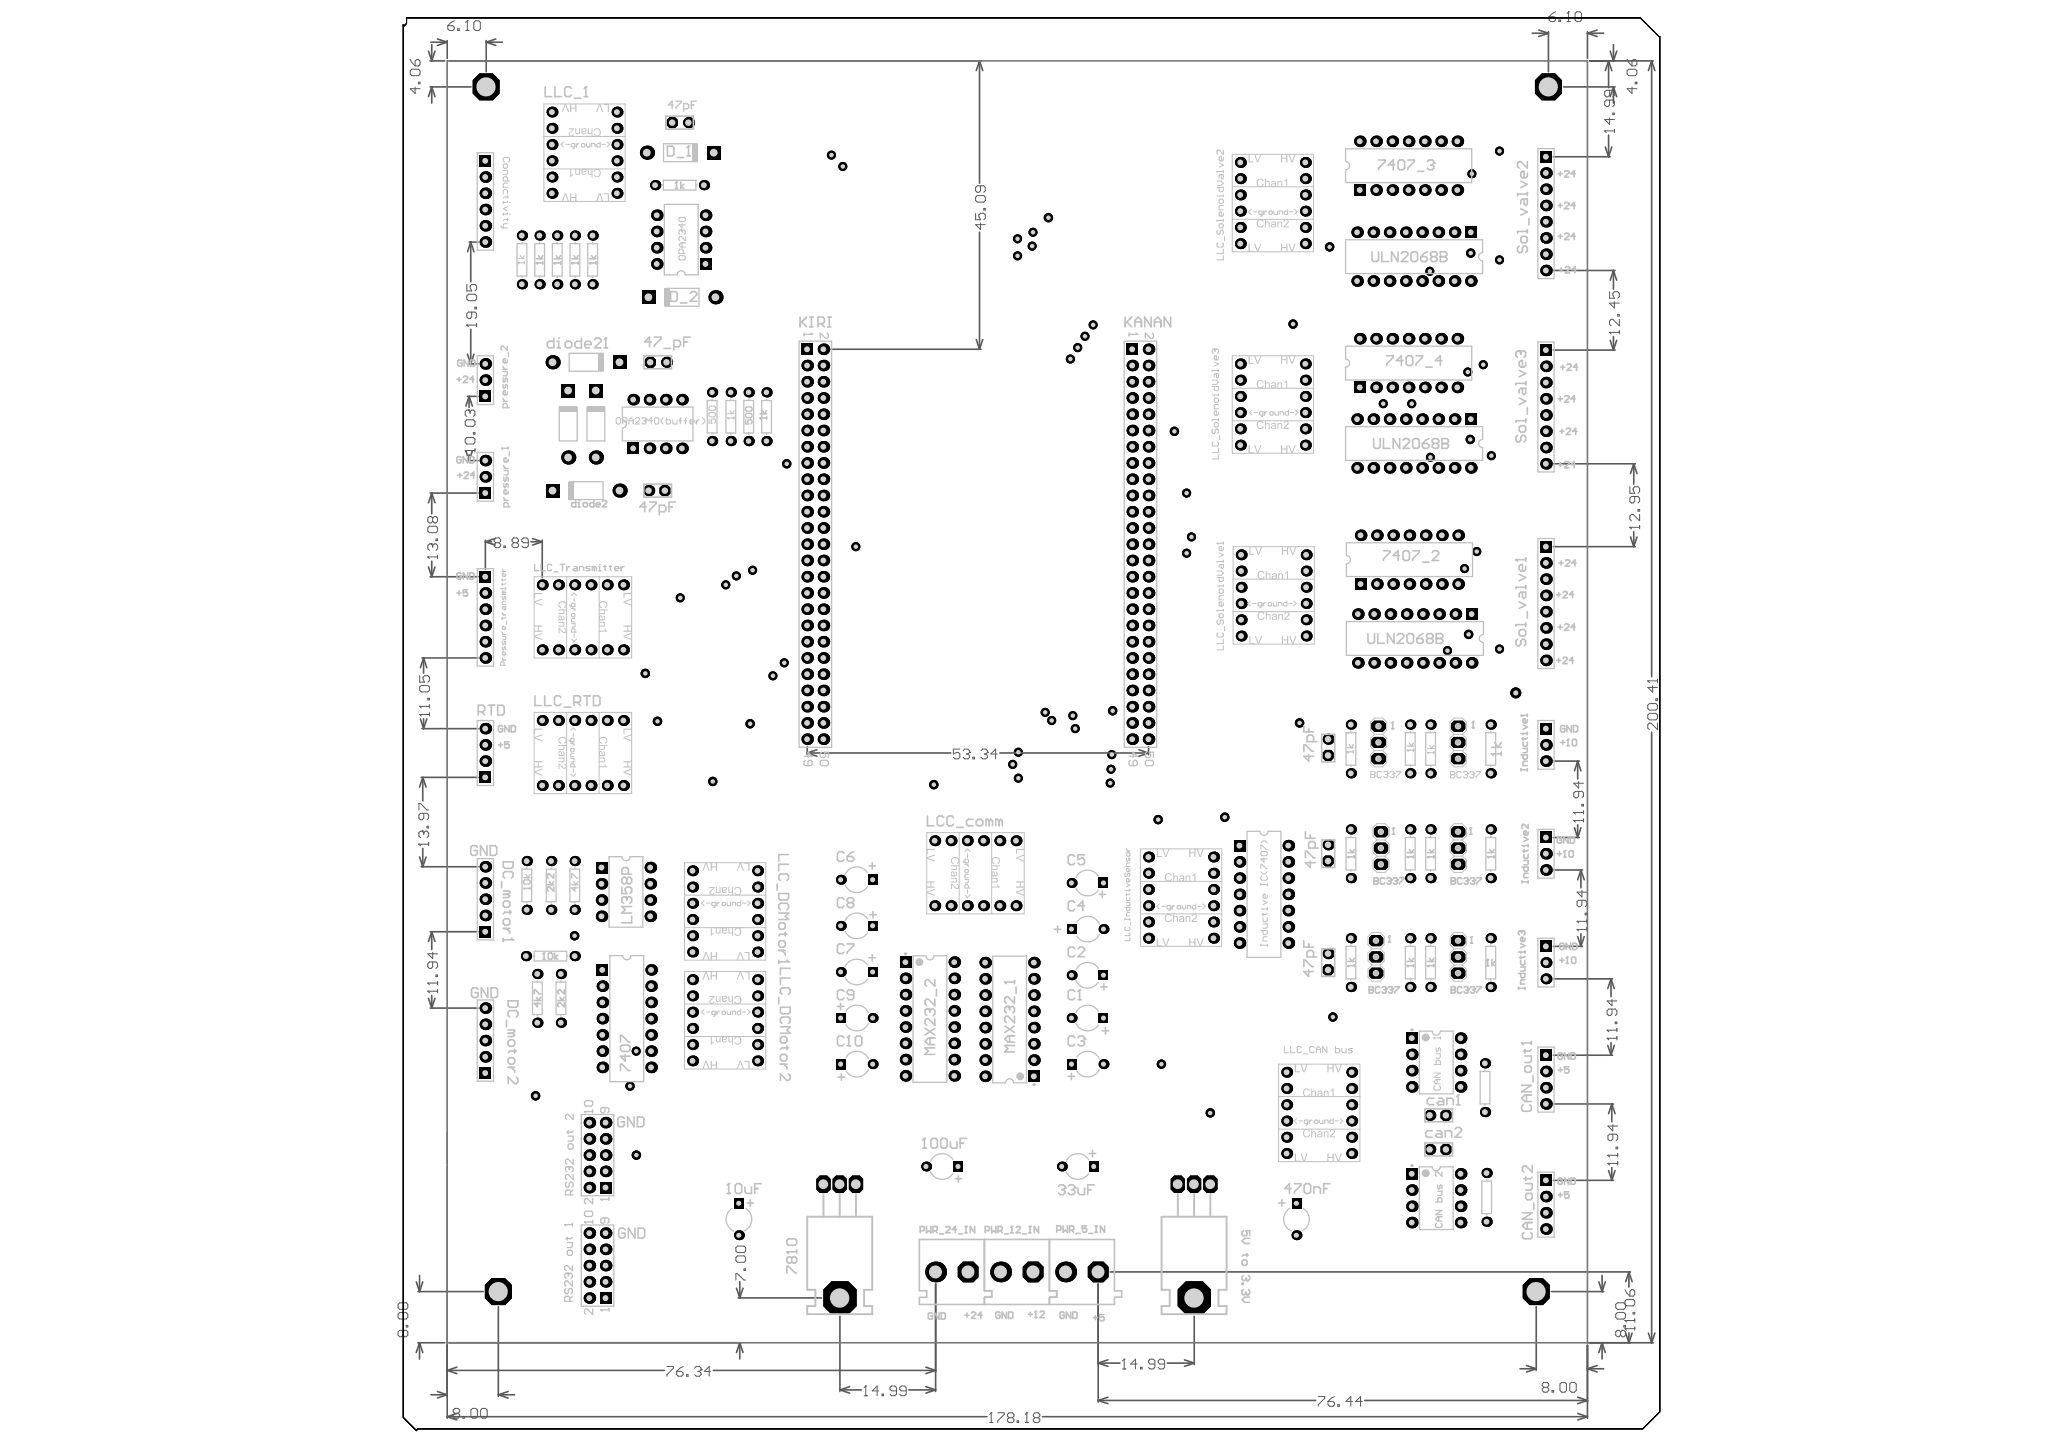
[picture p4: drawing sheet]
<svg xmlns="http://www.w3.org/2000/svg" width="291mm" height="204mm" viewBox="0 0 291 204" stroke-linecap="round" stroke-linejoin="round" font-family="sans-serif">
<g fill="#000">
<circle cx="117.3" cy="21.9" r=".64"/>
<circle cx="118.9" cy="23.5" r=".64"/>
<circle cx="143.6" cy="36.1" r=".64"/>
<circle cx="143.6" cy="33.7" r=".64"/>
<circle cx="145.6" cy="34.7" r=".64"/>
<circle cx="145.7" cy="32.8" r=".64"/>
<circle cx="147.9" cy="30.7" r=".66"/>
<circle cx="187.6" cy="34.8" r=".67"/>
<circle cx="201.7" cy="38.3" r=".64"/>
<circle cx="207.5" cy="35.7" r=".67"/>
<circle cx="207.6" cy="24.5" r=".64"/>
<circle cx="211.5" cy="21.3" r=".64"/>
<circle cx="211.5" cy="36.7" r=".64"/>
<circle cx="151" cy="50.7" r=".64"/>
<circle cx="152" cy="49.1" r=".64"/>
<circle cx="153.1" cy="47.5" r=".64"/>
<circle cx="154.2" cy="45.8" r=".64"/>
<circle cx="182.4" cy="45.7" r=".67"/>
<circle cx="195.1" cy="57" r=".64"/>
<circle cx="199.2" cy="57" r=".64"/>
<circle cx="207.1" cy="52.5" r=".64"/>
<circle cx="209.3" cy="51.5" r=".64"/>
<circle cx="111" cy="65.4" r=".67"/>
<circle cx="120.7" cy="77.1" r=".64"/>
<circle cx="165.7" cy="60.9" r=".67"/>
<circle cx="167.4" cy="78.1" r=".64"/>
<circle cx="167.4" cy="69.6" r=".64"/>
<circle cx="168.1" cy="75.8" r=".64"/>
<circle cx="201.8" cy="64.5" r=".64"/>
<circle cx="207.4" cy="62" r=".66"/>
<circle cx="208.3" cy="77.8" r=".64"/>
<circle cx="210.4" cy="64.3" r=".64"/>
<circle cx="91" cy="95" r=".67"/>
<circle cx="96" cy="84.4" r=".64"/>
<circle cx="102.4" cy="82.5" r=".64"/>
<circle cx="103.9" cy="81.3" r=".64"/>
<circle cx="106.2" cy="80.5" r=".64"/>
<circle cx="109" cy="95.4" r=".64"/>
<circle cx="110.6" cy="93.5" r=".64"/>
<circle cx="204.2" cy="91.8" r=".64"/>
<circle cx="206.6" cy="80.2" r=".64"/>
<circle cx="207.2" cy="89.5" r=".67"/>
<circle cx="211.5" cy="91.6" r=".64"/>
<circle cx="213.8" cy="97.8" r=".78"/>
<circle cx="92.8" cy="101.8" r=".67"/>
<circle cx="100.6" cy="110.3" r=".67"/>
<circle cx="105.8" cy="102.1" r=".67"/>
<circle cx="131.7" cy="110.7" r=".67"/>
<circle cx="142.9" cy="107.9" r=".64"/>
<circle cx="143.7" cy="109.8" r=".64"/>
<circle cx="143.7" cy="106.1" r=".64"/>
<circle cx="147.5" cy="100.5" r=".64"/>
<circle cx="148.4" cy="101.7" r=".64"/>
<circle cx="151.3" cy="101" r=".64"/>
<circle cx="151.7" cy="102.8" r=".64"/>
<circle cx="156.6" cy="110.5" r=".64"/>
<circle cx="156.7" cy="108.6" r=".64"/>
<circle cx="156.9" cy="106.5" r=".64"/>
<circle cx="157" cy="100.3" r=".67"/>
<circle cx="163.4" cy="115.7" r=".67"/>
<circle cx="172.8" cy="115.3" r=".67"/>
<circle cx="183.3" cy="102" r=".67"/>
<circle cx="74.2" cy="134.9" r=".72"/>
<circle cx="81.1" cy="132.1" r=".67"/>
<circle cx="75.6" cy="154.6" r=".66"/>
<circle cx="88.9" cy="153.3" r=".66"/>
<circle cx="89.8" cy="148.3" r=".64"/>
<circle cx="163.8" cy="150.2" r=".67"/>
<circle cx="170.8" cy="157" r=".66"/>
<circle cx="188" cy="143.5" r=".67"/>
<circle cx="89.8" cy="163" r=".67"/>
</g>
<circle cx="74.2" cy="134.9" r=".41" fill="#d2d2d2"/>
<circle cx="77.9" cy="25" r=".77" fill="#000"/>
<circle cx="77.9" cy="25" r=".41" fill="#d2d2d2"/>
<circle cx="77.9" cy="15.8" r=".77" fill="#000"/>
<circle cx="77.9" cy="15.8" r=".41" fill="#d2d2d2"/>
<circle cx="87" cy="25" r=".77" fill="#000"/>
<circle cx="87" cy="25" r=".41" fill="#d2d2d2"/>
<circle cx="87" cy="15.8" r=".77" fill="#000"/>
<circle cx="87" cy="15.8" r=".41" fill="#d2d2d2"/>
<circle cx="92.7" cy="30.4" r=".81" fill="#000"/>
<circle cx="92.6" cy="30.4" r=".41" fill="#d2d2d2"/>
<circle cx="145.9" cy="149.6" r=".81" fill="#000"/>
<circle cx="145.8" cy="149.6" r=".41" fill="#d2d2d2"/>
<circle cx="145.9" cy="140.4" r=".81" fill="#000"/>
<circle cx="145.8" cy="140.4" r=".41" fill="#d2d2d2"/>
<path d="M150.5 130.4h1.4v1.4h-1.4z" fill-rule="evenodd" fill="#000"/>
<circle cx="151.2" cy="131.1" r=".36" fill="#d2d2d2"/>
<circle cx="199" cy="123.9" r=".72" fill="#000"/>
<circle cx="198.9" cy="123.9" r=".41" fill="#d2d2d2"/>
<circle cx="199" cy="109.1" r=".72" fill="#000"/>
<circle cx="198.9" cy="109.1" r=".41" fill="#d2d2d2"/>
<circle cx="74.3" cy="128.4" r=".72" fill="#000"/>
<circle cx="74.3" cy="128.4" r=".41" fill="#d2d2d2"/>
<circle cx="76.1" cy="40.1" r=".72" fill="#000"/>
<circle cx="76.1" cy="40.1" r=".41" fill="#d2d2d2"/>
<circle cx="76.1" cy="33.2" r=".72" fill="#000"/>
<circle cx="76.1" cy="33.2" r=".41" fill="#d2d2d2"/>
<circle cx="77.9" cy="22.7" r=".77" fill="#000"/>
<circle cx="77.9" cy="22.7" r=".41" fill="#d2d2d2"/>
<circle cx="77.9" cy="20.4" r=".77" fill="#000"/>
<circle cx="77.9" cy="20.4" r=".41" fill="#d2d2d2"/>
<circle cx="77.9" cy="18.1" r=".77" fill="#000"/>
<circle cx="77.9" cy="18.1" r=".41" fill="#d2d2d2"/>
<circle cx="83.4" cy="110.8" r=".77" fill="#000"/>
<circle cx="83.4" cy="110.8" r=".41" fill="#d2d2d2"/>
<circle cx="83.4" cy="101.7" r=".77" fill="#000"/>
<circle cx="83.4" cy="101.7" r=".41" fill="#d2d2d2"/>
<circle cx="83.4" cy="91.7" r=".77" fill="#000"/>
<circle cx="83.4" cy="91.7" r=".41" fill="#d2d2d2"/>
<circle cx="83.4" cy="82.5" r=".77" fill="#000"/>
<circle cx="83.4" cy="82.5" r=".41" fill="#d2d2d2"/>
<circle cx="83.6" cy="40.1" r=".72" fill="#000"/>
<circle cx="83.6" cy="40.1" r=".41" fill="#d2d2d2"/>
<circle cx="83.6" cy="33.2" r=".72" fill="#000"/>
<circle cx="83.6" cy="33.2" r=".41" fill="#d2d2d2"/>
<circle cx="87" cy="20.4" r=".77" fill="#000"/>
<circle cx="87" cy="20.4" r=".41" fill="#d2d2d2"/>
<circle cx="87" cy="22.7" r=".77" fill="#000"/>
<circle cx="87" cy="22.7" r=".41" fill="#d2d2d2"/>
<circle cx="87" cy="18.1" r=".77" fill="#000"/>
<circle cx="87" cy="18.1" r=".41" fill="#d2d2d2"/>
<circle cx="92.7" cy="37.2" r=".81" fill="#000"/>
<circle cx="92.6" cy="37.2" r=".41" fill="#d2d2d2"/>
<circle cx="92.7" cy="35" r=".81" fill="#000"/>
<circle cx="92.6" cy="35" r=".41" fill="#d2d2d2"/>
<circle cx="92.7" cy="32.7" r=".81" fill="#000"/>
<circle cx="92.6" cy="32.7" r=".41" fill="#d2d2d2"/>
<circle cx="105.6" cy="62.2" r=".72" fill="#000"/>
<circle cx="105.6" cy="62.2" r=".39" fill="#d2d2d2"/>
<circle cx="145.9" cy="147.3" r=".81" fill="#000"/>
<circle cx="145.8" cy="147.3" r=".41" fill="#d2d2d2"/>
<circle cx="145.9" cy="145" r=".81" fill="#000"/>
<circle cx="145.8" cy="145" r=".41" fill="#d2d2d2"/>
<circle cx="145.9" cy="142.7" r=".81" fill="#000"/>
<circle cx="145.8" cy="142.7" r=".41" fill="#d2d2d2"/>
<circle cx="145.9" cy="138.1" r=".81" fill="#000"/>
<circle cx="145.8" cy="138.1" r=".41" fill="#d2d2d2"/>
<circle cx="145.9" cy="135.8" r=".81" fill="#000"/>
<circle cx="145.8" cy="135.8" r=".41" fill="#d2d2d2"/>
<path d="M150.5 149.5h1.4v1.4h-1.4z" fill-rule="evenodd" fill="#000"/>
<circle cx="151.1" cy="150.2" r=".36" fill="#d2d2d2"/>
<circle cx="151.2" cy="137.6" r=".7" fill="#000"/>
<circle cx="151.2" cy="137.6" r=".36" fill="#d2d2d2"/>
<circle cx="151.2" cy="124.6" r=".7" fill="#000"/>
<circle cx="151.1" cy="124.6" r=".36" fill="#d2d2d2"/>
<circle cx="175.1" cy="89.8" r=".77" fill="#000"/>
<circle cx="175.1" cy="89.8" r=".41" fill="#d2d2d2"/>
<circle cx="175.1" cy="87.5" r=".77" fill="#000"/>
<circle cx="175.1" cy="87.5" r=".41" fill="#d2d2d2"/>
<circle cx="175.1" cy="82.9" r=".77" fill="#000"/>
<circle cx="175.1" cy="82.9" r=".41" fill="#d2d2d2"/>
<circle cx="175.1" cy="80.6" r=".77" fill="#000"/>
<circle cx="175.1" cy="80.6" r=".41" fill="#d2d2d2"/>
<circle cx="184.3" cy="87.5" r=".77" fill="#000"/>
<circle cx="184.3" cy="87.5" r=".41" fill="#d2d2d2"/>
<circle cx="184.3" cy="89.8" r=".77" fill="#000"/>
<circle cx="184.3" cy="89.8" r=".41" fill="#d2d2d2"/>
<circle cx="184.3" cy="80.6" r=".77" fill="#000"/>
<circle cx="184.3" cy="80.6" r=".41" fill="#d2d2d2"/>
<circle cx="184.3" cy="82.9" r=".77" fill="#000"/>
<circle cx="184.3" cy="82.9" r=".41" fill="#d2d2d2"/>
<circle cx="199" cy="139.3" r=".72" fill="#000"/>
<circle cx="198.9" cy="139.3" r=".41" fill="#d2d2d2"/>
<circle cx="199" cy="132.4" r=".72" fill="#000"/>
<circle cx="198.9" cy="132.4" r=".41" fill="#d2d2d2"/>
<circle cx="199" cy="117" r=".72" fill="#000"/>
<circle cx="198.9" cy="117" r=".41" fill="#d2d2d2"/>
<circle cx="199" cy="102.2" r=".72" fill="#000"/>
<circle cx="198.9" cy="102.2" r=".41" fill="#d2d2d2"/>
<circle cx="74.3" cy="121.5" r=".72" fill="#000"/>
<circle cx="74.3" cy="121.5" r=".41" fill="#d2d2d2"/>
<circle cx="77.9" cy="27.3" r=".77" fill="#000"/>
<circle cx="77.9" cy="27.3" r=".41" fill="#d2d2d2"/>
<circle cx="87" cy="27.3" r=".77" fill="#000"/>
<circle cx="87" cy="27.3" r=".41" fill="#d2d2d2"/>
<circle cx="105.6" cy="55.4" r=".72" fill="#000"/>
<circle cx="105.6" cy="55.4" r=".39" fill="#d2d2d2"/>
<path d="M145.1 151.1h1.6v1.6h-1.6z" fill-rule="evenodd" fill="#000"/>
<circle cx="145.8" cy="151.9" r=".41" fill="#d2d2d2"/>
<circle cx="151.2" cy="143.7" r=".7" fill="#000"/>
<circle cx="151.2" cy="143.7" r=".36" fill="#d2d2d2"/>
<circle cx="175.1" cy="85.2" r=".77" fill="#000"/>
<circle cx="175.1" cy="85.2" r=".41" fill="#d2d2d2"/>
<circle cx="175.1" cy="78.3" r=".77" fill="#000"/>
<circle cx="175.1" cy="78.3" r=".41" fill="#d2d2d2"/>
<circle cx="184.3" cy="78.3" r=".77" fill="#000"/>
<circle cx="184.3" cy="78.3" r=".41" fill="#d2d2d2"/>
<circle cx="184.3" cy="85.2" r=".77" fill="#000"/>
<circle cx="184.3" cy="85.2" r=".41" fill="#d2d2d2"/>
<circle cx="81.1" cy="134.9" r=".72" fill="#000"/>
<circle cx="81.1" cy="134.9" r=".41" fill="#d2d2d2"/>
<path d="M103.6 169.1h1.4v1.4h-1.4z" fill-rule="evenodd" fill="#000"/>
<circle cx="104.2" cy="169.8" r=".36" fill="#d2d2d2"/>
<circle cx="99.5" cy="30.4" r=".81" fill="#000"/>
<circle cx="99.5" cy="30.4" r=".41" fill="#d2d2d2"/>
<circle cx="106.9" cy="149.7" r=".77" fill="#000"/>
<circle cx="106.9" cy="149.7" r=".41" fill="#d2d2d2"/>
<circle cx="106.9" cy="140.5" r=".77" fill="#000"/>
<circle cx="106.9" cy="140.5" r=".41" fill="#d2d2d2"/>
<circle cx="106.9" cy="127.5" r=".77" fill="#000"/>
<circle cx="106.9" cy="127.5" r=".41" fill="#d2d2d2"/>
<circle cx="139" cy="149.6" r=".81" fill="#000"/>
<circle cx="139" cy="149.6" r=".41" fill="#d2d2d2"/>
<circle cx="139" cy="140.4" r=".81" fill="#000"/>
<circle cx="139" cy="140.4" r=".41" fill="#d2d2d2"/>
<circle cx="155.7" cy="131.1" r=".7" fill="#000"/>
<circle cx="155.7" cy="131.1" r=".36" fill="#d2d2d2"/>
<circle cx="174.9" cy="133.1" r=".81" fill="#000"/>
<circle cx="174.9" cy="133.1" r=".41" fill="#d2d2d2"/>
<circle cx="174.9" cy="123.9" r=".81" fill="#000"/>
<circle cx="174.9" cy="123.9" r=".41" fill="#d2d2d2"/>
<circle cx="175" cy="55.9" r=".77" fill="#000"/>
<circle cx="175" cy="55.9" r=".41" fill="#d2d2d2"/>
<circle cx="175" cy="32.1" r=".77" fill="#000"/>
<circle cx="175" cy="32.1" r=".41" fill="#d2d2d2"/>
<circle cx="175" cy="22.9" r=".77" fill="#000"/>
<circle cx="175" cy="22.9" r=".41" fill="#d2d2d2"/>
<path d="M182.2 169.1h1.4v1.4h-1.4z" fill-rule="evenodd" fill="#000"/>
<circle cx="182.9" cy="169.8" r=".36" fill="#d2d2d2"/>
<circle cx="181.5" cy="160.5" r=".77" fill="#000"/>
<circle cx="181.5" cy="160.5" r=".41" fill="#d2d2d2"/>
<circle cx="181.5" cy="151.3" r=".77" fill="#000"/>
<circle cx="181.5" cy="151.3" r=".41" fill="#d2d2d2"/>
<circle cx="181.8" cy="133.1" r=".81" fill="#000"/>
<circle cx="181.7" cy="133.1" r=".41" fill="#d2d2d2"/>
<circle cx="181.8" cy="123.9" r=".81" fill="#000"/>
<circle cx="181.7" cy="123.9" r=".41" fill="#d2d2d2"/>
<circle cx="184.2" cy="55.9" r=".77" fill="#000"/>
<circle cx="184.1" cy="55.9" r=".41" fill="#d2d2d2"/>
<circle cx="184.2" cy="32.1" r=".77" fill="#000"/>
<circle cx="184.1" cy="32.1" r=".41" fill="#d2d2d2"/>
<circle cx="184.2" cy="22.9" r=".77" fill="#000"/>
<circle cx="184.1" cy="22.9" r=".41" fill="#d2d2d2"/>
<circle cx="190.7" cy="160.5" r=".77" fill="#000"/>
<circle cx="190.7" cy="160.5" r=".41" fill="#d2d2d2"/>
<circle cx="190.7" cy="151.3" r=".77" fill="#000"/>
<circle cx="190.7" cy="151.3" r=".41" fill="#d2d2d2"/>
<path d="M186.6 136.5l.4-.4h.8l.4 .4v.8l-.4 .3h-.8l-.4-.3z" fill-rule="evenodd" fill="#000"/>
<circle cx="187.4" cy="136.9" r=".46" fill="#d2d2d2"/>
<circle cx="190.6" cy="123.9" r=".72" fill="#000"/>
<circle cx="190.6" cy="123.9" r=".41" fill="#d2d2d2"/>
<circle cx="190.6" cy="109.1" r=".72" fill="#000"/>
<circle cx="190.6" cy="109.1" r=".41" fill="#d2d2d2"/>
<circle cx="199.2" cy="167.9" r=".81" fill="#000"/>
<circle cx="199.2" cy="167.9" r=".41" fill="#d2d2d2"/>
<path d="M193.8 121.6l.4-.4h1.2l.4 .4v.8l-.4 .3h-1.2l-.4-.3z" fill-rule="evenodd" fill="#000"/>
<circle cx="194.8" cy="122" r=".46" fill="#d2d2d2"/>
<circle cx="206.1" cy="167.9" r=".81" fill="#000"/>
<circle cx="206" cy="167.9" r=".41" fill="#d2d2d2"/>
<path d="M204.7 134.6l.4-.3h1.2l.4 .3v.8l-.4 .4h-1.2l-.4-.4z" fill-rule="evenodd" fill="#000"/>
<circle cx="205.7" cy="135" r=".46" fill="#d2d2d2"/>
<circle cx="201.8" cy="123.9" r=".72" fill="#000"/>
<circle cx="201.8" cy="123.9" r=".41" fill="#d2d2d2"/>
<path d="M204.7 121.6l.4-.4h1.2l.4 .4v.8l-.4 .3h-1.2l-.4-.3z" fill-rule="evenodd" fill="#000"/>
<circle cx="205.7" cy="122" r=".46" fill="#d2d2d2"/>
<circle cx="201.8" cy="109.1" r=".72" fill="#000"/>
<circle cx="201.8" cy="109.1" r=".41" fill="#d2d2d2"/>
<circle cx="209.5" cy="156.9" r=".72" fill="#000"/>
<circle cx="209.5" cy="156.9" r=".41" fill="#d2d2d2"/>
<circle cx="210.3" cy="123.9" r=".72" fill="#000"/>
<circle cx="210.3" cy="123.9" r=".41" fill="#d2d2d2"/>
<circle cx="210.3" cy="109.1" r=".72" fill="#000"/>
<circle cx="210.3" cy="109.1" r=".41" fill="#d2d2d2"/>
<circle cx="218.1" cy="173.4" r=".81" fill="#000"/>
<circle cx="218.1" cy="173.4" r=".41" fill="#d2d2d2"/>
<circle cx="218.1" cy="107.4" r=".81" fill="#000"/>
<circle cx="218.1" cy="107.4" r=".41" fill="#d2d2d2"/>
<circle cx="218.1" cy="90.9" r=".81" fill="#000"/>
<circle cx="218.1" cy="90.9" r=".41" fill="#d2d2d2"/>
<circle cx="218.1" cy="81.7" r=".81" fill="#000"/>
<circle cx="218.1" cy="81.7" r=".41" fill="#d2d2d2"/>
<circle cx="218.1" cy="35.9" r=".81" fill="#000"/>
<circle cx="218.1" cy="35.9" r=".41" fill="#d2d2d2"/>
<circle cx="218.1" cy="26.7" r=".81" fill="#000"/>
<circle cx="218.1" cy="26.7" r=".41" fill="#d2d2d2"/>
<circle cx="73.6" cy="40.1" r=".72" fill="#000"/>
<circle cx="73.6" cy="40.1" r=".41" fill="#d2d2d2"/>
<circle cx="73.6" cy="33.2" r=".72" fill="#000"/>
<circle cx="73.6" cy="33.2" r=".41" fill="#d2d2d2"/>
<circle cx="81.1" cy="128.4" r=".72" fill="#000"/>
<circle cx="81.1" cy="128.4" r=".41" fill="#d2d2d2"/>
<circle cx="77.8" cy="128.4" r=".72" fill="#000"/>
<circle cx="77.7" cy="128.4" r=".41" fill="#d2d2d2"/>
<circle cx="81.1" cy="110.8" r=".77" fill="#000"/>
<circle cx="81.1" cy="110.8" r=".41" fill="#d2d2d2"/>
<circle cx="78.8" cy="110.8" r=".77" fill="#000"/>
<circle cx="78.8" cy="110.8" r=".41" fill="#d2d2d2"/>
<circle cx="78.8" cy="101.7" r=".77" fill="#000"/>
<circle cx="78.8" cy="101.7" r=".41" fill="#d2d2d2"/>
<circle cx="81.1" cy="101.7" r=".77" fill="#000"/>
<circle cx="81.1" cy="101.7" r=".41" fill="#d2d2d2"/>
<circle cx="81.1" cy="91.7" r=".77" fill="#000"/>
<circle cx="81.1" cy="91.7" r=".41" fill="#d2d2d2"/>
<circle cx="78.8" cy="91.7" r=".77" fill="#000"/>
<circle cx="78.8" cy="91.7" r=".41" fill="#d2d2d2"/>
<circle cx="78.8" cy="82.5" r=".77" fill="#000"/>
<circle cx="78.8" cy="82.5" r=".41" fill="#d2d2d2"/>
<circle cx="81.1" cy="82.5" r=".77" fill="#000"/>
<circle cx="81.1" cy="82.5" r=".41" fill="#d2d2d2"/>
<circle cx="80.2" cy="64.6" r="1" fill="#000"/>
<circle cx="80.1" cy="64.6" r=".55" fill="#d2d2d2"/>
<path d="M77 68.2h2v2h-2z" fill-rule="evenodd" fill="#000"/>
<circle cx="77.9" cy="69.2" r=".55" fill="#d2d2d2"/>
<circle cx="78" cy="51.1" r="1" fill="#000"/>
<circle cx="77.9" cy="51.1" r=".55" fill="#d2d2d2"/>
<circle cx="78.6" cy="40.1" r=".72" fill="#000"/>
<circle cx="78.6" cy="40.1" r=".41" fill="#d2d2d2"/>
<circle cx="81.1" cy="40.1" r=".72" fill="#000"/>
<circle cx="81.1" cy="40.1" r=".41" fill="#d2d2d2"/>
<circle cx="78.6" cy="33.2" r=".72" fill="#000"/>
<circle cx="78.6" cy="33.2" r=".41" fill="#d2d2d2"/>
<circle cx="81.1" cy="33.2" r=".72" fill="#000"/>
<circle cx="81.1" cy="33.2" r=".41" fill="#d2d2d2"/>
<path d="M84.6 182.4h1.6v1.6h-1.6z" fill-rule="evenodd" fill="#000"/>
<circle cx="85.4" cy="183.2" r=".41" fill="#d2d2d2"/>
<circle cx="85.4" cy="178.6" r=".81" fill="#000"/>
<circle cx="85.4" cy="178.6" r=".41" fill="#d2d2d2"/>
<circle cx="85.4" cy="176.3" r=".81" fill="#000"/>
<circle cx="85.4" cy="176.3" r=".41" fill="#d2d2d2"/>
<path d="M84.6 166.8h1.6v1.6h-1.6z" fill-rule="evenodd" fill="#000"/>
<circle cx="85.4" cy="167.6" r=".41" fill="#d2d2d2"/>
<circle cx="85.4" cy="163" r=".81" fill="#000"/>
<circle cx="85.4" cy="163" r=".41" fill="#d2d2d2"/>
<circle cx="85.4" cy="160.7" r=".81" fill="#000"/>
<circle cx="85.4" cy="160.7" r=".41" fill="#d2d2d2"/>
<circle cx="85" cy="146" r=".81" fill="#000"/>
<circle cx="85" cy="146" r=".41" fill="#d2d2d2"/>
<circle cx="85" cy="148.3" r=".81" fill="#000"/>
<circle cx="85" cy="148.3" r=".41" fill="#d2d2d2"/>
<circle cx="85" cy="139.2" r=".81" fill="#000"/>
<circle cx="85" cy="139.2" r=".41" fill="#d2d2d2"/>
<circle cx="85" cy="141.5" r=".81" fill="#000"/>
<circle cx="85" cy="141.5" r=".41" fill="#d2d2d2"/>
<circle cx="84.9" cy="124.7" r=".81" fill="#000"/>
<circle cx="84.8" cy="124.7" r=".41" fill="#d2d2d2"/>
<circle cx="84.9" cy="127" r=".81" fill="#000"/>
<circle cx="84.8" cy="127" r=".41" fill="#d2d2d2"/>
<circle cx="88" cy="110.8" r=".77" fill="#000"/>
<circle cx="87.9" cy="110.8" r=".41" fill="#d2d2d2"/>
<circle cx="85.7" cy="110.8" r=".77" fill="#000"/>
<circle cx="85.7" cy="110.8" r=".41" fill="#d2d2d2"/>
<circle cx="85.7" cy="101.7" r=".77" fill="#000"/>
<circle cx="85.7" cy="101.7" r=".41" fill="#d2d2d2"/>
<circle cx="88" cy="101.7" r=".77" fill="#000"/>
<circle cx="87.9" cy="101.7" r=".41" fill="#d2d2d2"/>
<circle cx="88" cy="91.7" r=".77" fill="#000"/>
<circle cx="87.9" cy="91.7" r=".41" fill="#d2d2d2"/>
<circle cx="85.7" cy="91.7" r=".77" fill="#000"/>
<circle cx="85.7" cy="91.7" r=".41" fill="#d2d2d2"/>
<circle cx="85.7" cy="82.5" r=".77" fill="#000"/>
<circle cx="85.7" cy="82.5" r=".41" fill="#d2d2d2"/>
<circle cx="88" cy="82.5" r=".77" fill="#000"/>
<circle cx="87.9" cy="82.5" r=".41" fill="#d2d2d2"/>
<circle cx="87.4" cy="69.2" r="1" fill="#000"/>
<circle cx="87.4" cy="69.2" r=".55" fill="#d2d2d2"/>
<path d="M86.4 50.1h2v2h-2z" fill-rule="evenodd" fill="#000"/>
<circle cx="87.4" cy="51.1" r=".55" fill="#d2d2d2"/>
<circle cx="91.9" cy="146" r=".81" fill="#000"/>
<circle cx="91.8" cy="146" r=".41" fill="#d2d2d2"/>
<circle cx="91.9" cy="148.3" r=".81" fill="#000"/>
<circle cx="91.8" cy="148.3" r=".41" fill="#d2d2d2"/>
<circle cx="91.9" cy="139.2" r=".81" fill="#000"/>
<circle cx="91.8" cy="139.2" r=".41" fill="#d2d2d2"/>
<circle cx="91.9" cy="141.5" r=".81" fill="#000"/>
<circle cx="91.8" cy="141.5" r=".41" fill="#d2d2d2"/>
<circle cx="91.8" cy="124.7" r=".81" fill="#000"/>
<circle cx="91.7" cy="124.7" r=".41" fill="#d2d2d2"/>
<circle cx="91.8" cy="127" r=".81" fill="#000"/>
<circle cx="91.7" cy="127" r=".41" fill="#d2d2d2"/>
<path d="M93 68.8l.4-.3h.8l.4 .3v.8l-.4 .4h-.8l-.4-.4z" fill-rule="evenodd" fill="#000"/>
<circle cx="93.8" cy="69.2" r=".46" fill="#d2d2d2"/>
<circle cx="94" cy="51.1" r=".78" fill="#000"/>
<circle cx="94" cy="51.1" r=".46" fill="#d2d2d2"/>
<path d="M91 50.7l.4-.4h.7l.4 .4v.8l-.4 .4h-.7l-.4-.4z" fill-rule="evenodd" fill="#000"/>
<circle cx="91.7" cy="51.1" r=".46" fill="#d2d2d2"/>
<circle cx="97.1" cy="17.3" r=".78" fill="#000"/>
<circle cx="97.1" cy="17.3" r=".46" fill="#d2d2d2"/>
<path d="M94.1 16.9l.4-.4h.7l.4 .4v.8l-.4 .4h-.7l-.4-.4z" fill-rule="evenodd" fill="#000"/>
<circle cx="94.8" cy="17.3" r=".46" fill="#d2d2d2"/>
<circle cx="104.2" cy="174.3" r=".7" fill="#000"/>
<circle cx="104.2" cy="174.3" r=".36" fill="#d2d2d2"/>
<circle cx="100.5" cy="62.2" r=".72" fill="#000"/>
<circle cx="100.4" cy="62.2" r=".39" fill="#d2d2d2"/>
<circle cx="103.1" cy="62.2" r=".72" fill="#000"/>
<circle cx="103.1" cy="62.2" r=".39" fill="#d2d2d2"/>
<path d="M98.7 36.4h1.6v1.7h-1.6z" fill-rule="evenodd" fill="#000"/>
<circle cx="99.5" cy="37.2" r=".41" fill="#d2d2d2"/>
<circle cx="99.5" cy="35" r=".81" fill="#000"/>
<circle cx="99.5" cy="35" r=".41" fill="#d2d2d2"/>
<circle cx="99.5" cy="32.7" r=".81" fill="#000"/>
<circle cx="99.5" cy="32.7" r=".41" fill="#d2d2d2"/>
<path d="M99.7 20.6h2v1.9h-2z" fill-rule="evenodd" fill="#000"/>
<circle cx="100.7" cy="21.5" r=".55" fill="#d2d2d2"/>
<circle cx="106.9" cy="145.1" r=".77" fill="#000"/>
<circle cx="106.9" cy="145.1" r=".41" fill="#d2d2d2"/>
<circle cx="106.9" cy="147.4" r=".77" fill="#000"/>
<circle cx="106.9" cy="147.4" r=".41" fill="#d2d2d2"/>
<circle cx="106.9" cy="138.2" r=".77" fill="#000"/>
<circle cx="106.9" cy="138.2" r=".41" fill="#d2d2d2"/>
<circle cx="106.9" cy="142.8" r=".77" fill="#000"/>
<circle cx="106.9" cy="142.8" r=".41" fill="#d2d2d2"/>
<circle cx="106.9" cy="132.1" r=".77" fill="#000"/>
<circle cx="106.9" cy="132.1" r=".41" fill="#d2d2d2"/>
<circle cx="106.9" cy="134.3" r=".77" fill="#000"/>
<circle cx="106.9" cy="134.3" r=".41" fill="#d2d2d2"/>
<circle cx="106.9" cy="122.9" r=".77" fill="#000"/>
<circle cx="106.9" cy="122.9" r=".41" fill="#d2d2d2"/>
<circle cx="106.9" cy="125.2" r=".77" fill="#000"/>
<circle cx="106.9" cy="125.2" r=".41" fill="#d2d2d2"/>
<circle cx="108.1" cy="62.2" r=".72" fill="#000"/>
<circle cx="108.1" cy="62.2" r=".39" fill="#d2d2d2"/>
<path d="M117.9 149.5h1.4v1.4h-1.4z" fill-rule="evenodd" fill="#000"/>
<circle cx="118.6" cy="150.2" r=".36" fill="#d2d2d2"/>
<circle cx="118.6" cy="130.7" r=".7" fill="#000"/>
<circle cx="118.6" cy="130.6" r=".36" fill="#d2d2d2"/>
<circle cx="118.6" cy="124.1" r=".7" fill="#000"/>
<circle cx="118.6" cy="124.1" r=".36" fill="#d2d2d2"/>
<circle cx="116.2" cy="104.3" r=".81" fill="#000"/>
<circle cx="116.1" cy="104.3" r=".41" fill="#d2d2d2"/>
<circle cx="113.9" cy="104.3" r=".81" fill="#000"/>
<circle cx="113.9" cy="104.3" r=".41" fill="#d2d2d2"/>
<circle cx="116.2" cy="102" r=".81" fill="#000"/>
<circle cx="116.1" cy="102" r=".41" fill="#d2d2d2"/>
<circle cx="113.9" cy="102" r=".81" fill="#000"/>
<circle cx="113.9" cy="102" r=".41" fill="#d2d2d2"/>
<circle cx="116.2" cy="97.4" r=".81" fill="#000"/>
<circle cx="116.1" cy="97.4" r=".41" fill="#d2d2d2"/>
<circle cx="113.9" cy="97.4" r=".81" fill="#000"/>
<circle cx="113.9" cy="97.4" r=".41" fill="#d2d2d2"/>
<circle cx="116.2" cy="95.1" r=".81" fill="#000"/>
<circle cx="116.1" cy="95.1" r=".41" fill="#d2d2d2"/>
<circle cx="113.9" cy="95.1" r=".81" fill="#000"/>
<circle cx="113.9" cy="95.1" r=".41" fill="#d2d2d2"/>
<circle cx="116.2" cy="90.6" r=".81" fill="#000"/>
<circle cx="116.1" cy="90.6" r=".41" fill="#d2d2d2"/>
<circle cx="113.9" cy="90.6" r=".81" fill="#000"/>
<circle cx="113.9" cy="90.6" r=".41" fill="#d2d2d2"/>
<circle cx="116.2" cy="88.3" r=".81" fill="#000"/>
<circle cx="116.1" cy="88.3" r=".41" fill="#d2d2d2"/>
<circle cx="113.9" cy="88.3" r=".81" fill="#000"/>
<circle cx="113.9" cy="88.3" r=".41" fill="#d2d2d2"/>
<circle cx="116.2" cy="83.7" r=".81" fill="#000"/>
<circle cx="116.1" cy="83.7" r=".41" fill="#d2d2d2"/>
<circle cx="113.9" cy="83.7" r=".81" fill="#000"/>
<circle cx="113.9" cy="83.7" r=".41" fill="#d2d2d2"/>
<circle cx="116.2" cy="81.4" r=".81" fill="#000"/>
<circle cx="116.1" cy="81.4" r=".41" fill="#d2d2d2"/>
<circle cx="113.9" cy="81.4" r=".81" fill="#000"/>
<circle cx="113.9" cy="81.4" r=".41" fill="#d2d2d2"/>
<circle cx="116.2" cy="79.1" r=".81" fill="#000"/>
<circle cx="116.1" cy="79.1" r=".41" fill="#d2d2d2"/>
<circle cx="113.9" cy="79.1" r=".81" fill="#000"/>
<circle cx="113.9" cy="79.1" r=".41" fill="#d2d2d2"/>
<circle cx="116.2" cy="76.8" r=".81" fill="#000"/>
<circle cx="116.1" cy="76.8" r=".41" fill="#d2d2d2"/>
<circle cx="113.9" cy="76.8" r=".81" fill="#000"/>
<circle cx="113.9" cy="76.8" r=".41" fill="#d2d2d2"/>
<circle cx="116.2" cy="74.5" r=".81" fill="#000"/>
<circle cx="116.1" cy="74.5" r=".41" fill="#d2d2d2"/>
<circle cx="113.9" cy="74.5" r=".81" fill="#000"/>
<circle cx="113.9" cy="74.5" r=".41" fill="#d2d2d2"/>
<circle cx="116.2" cy="72.2" r=".81" fill="#000"/>
<circle cx="116.1" cy="72.2" r=".41" fill="#d2d2d2"/>
<circle cx="113.9" cy="72.2" r=".81" fill="#000"/>
<circle cx="113.9" cy="72.2" r=".41" fill="#d2d2d2"/>
<circle cx="116.2" cy="67.6" r=".81" fill="#000"/>
<circle cx="116.1" cy="67.6" r=".41" fill="#d2d2d2"/>
<circle cx="113.9" cy="67.6" r=".81" fill="#000"/>
<circle cx="113.9" cy="67.6" r=".41" fill="#d2d2d2"/>
<circle cx="116.2" cy="65.3" r=".81" fill="#000"/>
<circle cx="116.1" cy="65.3" r=".41" fill="#d2d2d2"/>
<circle cx="113.9" cy="65.3" r=".81" fill="#000"/>
<circle cx="113.9" cy="65.3" r=".41" fill="#d2d2d2"/>
<circle cx="116.2" cy="60.7" r=".81" fill="#000"/>
<circle cx="116.1" cy="60.7" r=".41" fill="#d2d2d2"/>
<circle cx="113.9" cy="60.7" r=".81" fill="#000"/>
<circle cx="113.9" cy="60.7" r=".41" fill="#d2d2d2"/>
<circle cx="116.2" cy="58.5" r=".81" fill="#000"/>
<circle cx="116.1" cy="58.5" r=".41" fill="#d2d2d2"/>
<circle cx="113.9" cy="58.5" r=".81" fill="#000"/>
<circle cx="113.9" cy="58.5" r=".41" fill="#d2d2d2"/>
<circle cx="116.2" cy="53.9" r=".81" fill="#000"/>
<circle cx="116.1" cy="53.9" r=".41" fill="#d2d2d2"/>
<circle cx="113.9" cy="53.9" r=".81" fill="#000"/>
<circle cx="113.9" cy="53.9" r=".41" fill="#d2d2d2"/>
<circle cx="116.2" cy="51.6" r=".81" fill="#000"/>
<circle cx="116.1" cy="51.6" r=".41" fill="#d2d2d2"/>
<circle cx="113.9" cy="51.6" r=".81" fill="#000"/>
<circle cx="113.9" cy="51.6" r=".41" fill="#d2d2d2"/>
<circle cx="123.1" cy="150.2" r=".7" fill="#000"/>
<circle cx="123.1" cy="150.2" r=".36" fill="#d2d2d2"/>
<path d="M122.4 130h1.4v1.4h-1.4z" fill-rule="evenodd" fill="#000"/>
<circle cx="123.1" cy="130.6" r=".36" fill="#d2d2d2"/>
<path d="M122.4 123.4h1.4v1.5h-1.4z" fill-rule="evenodd" fill="#000"/>
<circle cx="123.1" cy="124.1" r=".36" fill="#d2d2d2"/>
<circle cx="130.7" cy="164.6" r=".7" fill="#000"/>
<circle cx="130.6" cy="164.6" r=".36" fill="#d2d2d2"/>
<circle cx="131.9" cy="127.8" r=".77" fill="#000"/>
<circle cx="131.9" cy="127.8" r=".41" fill="#d2d2d2"/>
<circle cx="131.9" cy="118.6" r=".77" fill="#000"/>
<circle cx="131.9" cy="118.6" r=".41" fill="#d2d2d2"/>
<circle cx="139" cy="147.3" r=".81" fill="#000"/>
<circle cx="139" cy="147.3" r=".41" fill="#d2d2d2"/>
<circle cx="139" cy="145" r=".81" fill="#000"/>
<circle cx="139" cy="145" r=".41" fill="#d2d2d2"/>
<circle cx="139" cy="142.7" r=".81" fill="#000"/>
<circle cx="139" cy="142.7" r=".41" fill="#d2d2d2"/>
<circle cx="139" cy="138.1" r=".81" fill="#000"/>
<circle cx="139" cy="138.1" r=".41" fill="#d2d2d2"/>
<circle cx="139" cy="135.8" r=".81" fill="#000"/>
<circle cx="139" cy="135.8" r=".41" fill="#d2d2d2"/>
<circle cx="141.1" cy="127.8" r=".77" fill="#000"/>
<circle cx="141" cy="127.8" r=".41" fill="#d2d2d2"/>
<circle cx="138.8" cy="127.8" r=".77" fill="#000"/>
<circle cx="138.7" cy="127.8" r=".41" fill="#d2d2d2"/>
<circle cx="136.5" cy="127.8" r=".77" fill="#000"/>
<circle cx="136.4" cy="127.8" r=".41" fill="#d2d2d2"/>
<circle cx="136.5" cy="118.6" r=".77" fill="#000"/>
<circle cx="136.4" cy="118.6" r=".41" fill="#d2d2d2"/>
<circle cx="138.8" cy="118.6" r=".77" fill="#000"/>
<circle cx="138.7" cy="118.6" r=".41" fill="#d2d2d2"/>
<circle cx="141.1" cy="118.6" r=".77" fill="#000"/>
<circle cx="141" cy="118.6" r=".41" fill="#d2d2d2"/>
<circle cx="143.3" cy="127.8" r=".77" fill="#000"/>
<circle cx="143.3" cy="127.8" r=".41" fill="#d2d2d2"/>
<circle cx="143.3" cy="118.6" r=".77" fill="#000"/>
<circle cx="143.3" cy="118.6" r=".41" fill="#d2d2d2"/>
<path d="M153.6 163.9h1.4v1.4h-1.4z" fill-rule="evenodd" fill="#000"/>
<circle cx="154.3" cy="164.6" r=".36" fill="#d2d2d2"/>
<circle cx="155.7" cy="150.2" r=".7" fill="#000"/>
<circle cx="155.7" cy="150.2" r=".36" fill="#d2d2d2"/>
<path d="M155 136.9h1.4v1.4h-1.4z" fill-rule="evenodd" fill="#000"/>
<circle cx="155.7" cy="137.6" r=".36" fill="#d2d2d2"/>
<path d="M155 123.9h1.4v1.4h-1.4z" fill-rule="evenodd" fill="#000"/>
<circle cx="155.7" cy="124.6" r=".36" fill="#d2d2d2"/>
<circle cx="162" cy="132.4" r=".77" fill="#000"/>
<circle cx="162" cy="132.4" r=".41" fill="#d2d2d2"/>
<circle cx="162" cy="127.8" r=".77" fill="#000"/>
<circle cx="162" cy="127.8" r=".41" fill="#d2d2d2"/>
<circle cx="162" cy="125.5" r=".77" fill="#000"/>
<circle cx="162" cy="125.5" r=".41" fill="#d2d2d2"/>
<circle cx="162" cy="123.2" r=".77" fill="#000"/>
<circle cx="162" cy="123.2" r=".41" fill="#d2d2d2"/>
<circle cx="162" cy="120.9" r=".77" fill="#000"/>
<circle cx="162" cy="120.9" r=".41" fill="#d2d2d2"/>
<circle cx="162" cy="104.3" r=".81" fill="#000"/>
<circle cx="162" cy="104.3" r=".41" fill="#d2d2d2"/>
<circle cx="159.7" cy="104.3" r=".81" fill="#000"/>
<circle cx="159.7" cy="104.3" r=".41" fill="#d2d2d2"/>
<circle cx="162" cy="102" r=".81" fill="#000"/>
<circle cx="162" cy="102" r=".41" fill="#d2d2d2"/>
<circle cx="159.7" cy="102" r=".81" fill="#000"/>
<circle cx="159.7" cy="102" r=".41" fill="#d2d2d2"/>
<circle cx="162" cy="97.4" r=".81" fill="#000"/>
<circle cx="162" cy="97.4" r=".41" fill="#d2d2d2"/>
<circle cx="159.7" cy="97.4" r=".81" fill="#000"/>
<circle cx="159.7" cy="97.4" r=".41" fill="#d2d2d2"/>
<circle cx="162" cy="95.1" r=".81" fill="#000"/>
<circle cx="162" cy="95.1" r=".41" fill="#d2d2d2"/>
<circle cx="159.7" cy="95.1" r=".81" fill="#000"/>
<circle cx="159.7" cy="95.1" r=".41" fill="#d2d2d2"/>
<circle cx="162" cy="90.6" r=".81" fill="#000"/>
<circle cx="162" cy="90.6" r=".41" fill="#d2d2d2"/>
<circle cx="159.7" cy="90.6" r=".81" fill="#000"/>
<circle cx="159.7" cy="90.6" r=".41" fill="#d2d2d2"/>
<circle cx="162" cy="88.3" r=".81" fill="#000"/>
<circle cx="162" cy="88.3" r=".41" fill="#d2d2d2"/>
<circle cx="159.7" cy="88.3" r=".81" fill="#000"/>
<circle cx="159.7" cy="88.3" r=".41" fill="#d2d2d2"/>
<circle cx="162" cy="83.7" r=".81" fill="#000"/>
<circle cx="162" cy="83.7" r=".41" fill="#d2d2d2"/>
<circle cx="159.7" cy="83.7" r=".81" fill="#000"/>
<circle cx="159.7" cy="83.7" r=".41" fill="#d2d2d2"/>
<circle cx="162" cy="81.4" r=".81" fill="#000"/>
<circle cx="162" cy="81.4" r=".41" fill="#d2d2d2"/>
<circle cx="159.7" cy="81.4" r=".81" fill="#000"/>
<circle cx="159.7" cy="81.4" r=".41" fill="#d2d2d2"/>
<circle cx="162" cy="79.1" r=".81" fill="#000"/>
<circle cx="162" cy="79.1" r=".41" fill="#d2d2d2"/>
<circle cx="159.7" cy="79.1" r=".81" fill="#000"/>
<circle cx="159.7" cy="79.1" r=".41" fill="#d2d2d2"/>
<circle cx="162" cy="76.8" r=".81" fill="#000"/>
<circle cx="162" cy="76.8" r=".41" fill="#d2d2d2"/>
<circle cx="159.7" cy="76.8" r=".81" fill="#000"/>
<circle cx="159.7" cy="76.8" r=".41" fill="#d2d2d2"/>
<circle cx="162" cy="74.5" r=".81" fill="#000"/>
<circle cx="162" cy="74.5" r=".41" fill="#d2d2d2"/>
<circle cx="159.7" cy="74.5" r=".81" fill="#000"/>
<circle cx="159.7" cy="74.5" r=".41" fill="#d2d2d2"/>
<circle cx="162" cy="72.2" r=".81" fill="#000"/>
<circle cx="162" cy="72.2" r=".41" fill="#d2d2d2"/>
<circle cx="159.7" cy="72.2" r=".81" fill="#000"/>
<circle cx="159.7" cy="72.2" r=".41" fill="#d2d2d2"/>
<circle cx="162" cy="67.6" r=".81" fill="#000"/>
<circle cx="162" cy="67.6" r=".41" fill="#d2d2d2"/>
<circle cx="159.7" cy="67.6" r=".81" fill="#000"/>
<circle cx="159.7" cy="67.6" r=".41" fill="#d2d2d2"/>
<circle cx="162" cy="65.3" r=".81" fill="#000"/>
<circle cx="162" cy="65.3" r=".41" fill="#d2d2d2"/>
<circle cx="159.7" cy="65.3" r=".81" fill="#000"/>
<circle cx="159.7" cy="65.3" r=".41" fill="#d2d2d2"/>
<circle cx="162" cy="60.7" r=".81" fill="#000"/>
<circle cx="162" cy="60.7" r=".41" fill="#d2d2d2"/>
<circle cx="159.7" cy="60.7" r=".81" fill="#000"/>
<circle cx="159.7" cy="60.7" r=".41" fill="#d2d2d2"/>
<circle cx="162" cy="58.5" r=".81" fill="#000"/>
<circle cx="162" cy="58.5" r=".41" fill="#d2d2d2"/>
<circle cx="159.7" cy="58.5" r=".81" fill="#000"/>
<circle cx="159.7" cy="58.5" r=".41" fill="#d2d2d2"/>
<circle cx="162" cy="53.9" r=".81" fill="#000"/>
<circle cx="162" cy="53.9" r=".41" fill="#d2d2d2"/>
<circle cx="159.7" cy="53.9" r=".81" fill="#000"/>
<circle cx="159.7" cy="53.9" r=".41" fill="#d2d2d2"/>
<circle cx="162" cy="51.6" r=".81" fill="#000"/>
<circle cx="162" cy="51.6" r=".41" fill="#d2d2d2"/>
<circle cx="159.7" cy="51.6" r=".81" fill="#000"/>
<circle cx="159.7" cy="51.6" r=".41" fill="#d2d2d2"/>
<path d="M166.1 182l1.2-1.2h2.4l1.1 1.2v2.3l-1.1 1.2h-2.4l-1.2-1.2z" fill-rule="evenodd" fill="#000"/>
<circle cx="168.4" cy="183.2" r="1.36" fill="#d2d2d2"/>
<circle cx="174.9" cy="130.8" r=".81" fill="#000"/>
<circle cx="174.9" cy="130.8" r=".41" fill="#d2d2d2"/>
<circle cx="174.9" cy="126.2" r=".81" fill="#000"/>
<circle cx="174.9" cy="126.2" r=".41" fill="#d2d2d2"/>
<circle cx="174.9" cy="128.5" r=".81" fill="#000"/>
<circle cx="174.9" cy="128.5" r=".41" fill="#d2d2d2"/>
<path d="M174.1 118.5h1.6v1.6h-1.6z" fill-rule="evenodd" fill="#000"/>
<circle cx="174.9" cy="119.3" r=".41" fill="#d2d2d2"/>
<circle cx="175" cy="60.5" r=".77" fill="#000"/>
<circle cx="175" cy="60.5" r=".41" fill="#d2d2d2"/>
<circle cx="175" cy="58.2" r=".77" fill="#000"/>
<circle cx="175" cy="58.2" r=".41" fill="#d2d2d2"/>
<circle cx="175" cy="53.6" r=".77" fill="#000"/>
<circle cx="175" cy="53.6" r=".41" fill="#d2d2d2"/>
<circle cx="175" cy="51.3" r=".77" fill="#000"/>
<circle cx="175" cy="51.3" r=".41" fill="#d2d2d2"/>
<circle cx="175" cy="29.8" r=".77" fill="#000"/>
<circle cx="175" cy="29.8" r=".41" fill="#d2d2d2"/>
<circle cx="175" cy="27.5" r=".77" fill="#000"/>
<circle cx="175" cy="27.5" r=".41" fill="#d2d2d2"/>
<circle cx="175" cy="25.2" r=".77" fill="#000"/>
<circle cx="175" cy="25.2" r=".41" fill="#d2d2d2"/>
<circle cx="182.9" cy="174.3" r=".7" fill="#000"/>
<circle cx="182.9" cy="174.3" r=".36" fill="#d2d2d2"/>
<circle cx="181.5" cy="162.8" r=".77" fill="#000"/>
<circle cx="181.5" cy="162.8" r=".41" fill="#d2d2d2"/>
<circle cx="181.5" cy="155.9" r=".77" fill="#000"/>
<circle cx="181.5" cy="155.9" r=".41" fill="#d2d2d2"/>
<circle cx="181.5" cy="153.6" r=".77" fill="#000"/>
<circle cx="181.5" cy="153.6" r=".41" fill="#d2d2d2"/>
<circle cx="181.8" cy="130.8" r=".81" fill="#000"/>
<circle cx="181.7" cy="130.8" r=".41" fill="#d2d2d2"/>
<circle cx="181.8" cy="126.2" r=".81" fill="#000"/>
<circle cx="181.7" cy="126.2" r=".41" fill="#d2d2d2"/>
<circle cx="181.8" cy="128.5" r=".81" fill="#000"/>
<circle cx="181.7" cy="128.5" r=".41" fill="#d2d2d2"/>
<circle cx="181.8" cy="119.3" r=".81" fill="#000"/>
<circle cx="181.7" cy="119.3" r=".41" fill="#d2d2d2"/>
<circle cx="184.2" cy="58.2" r=".77" fill="#000"/>
<circle cx="184.1" cy="58.2" r=".41" fill="#d2d2d2"/>
<circle cx="184.2" cy="60.5" r=".77" fill="#000"/>
<circle cx="184.1" cy="60.5" r=".41" fill="#d2d2d2"/>
<circle cx="184.2" cy="51.3" r=".77" fill="#000"/>
<circle cx="184.1" cy="51.3" r=".41" fill="#d2d2d2"/>
<circle cx="184.2" cy="53.6" r=".77" fill="#000"/>
<circle cx="184.1" cy="53.6" r=".41" fill="#d2d2d2"/>
<circle cx="184.2" cy="27.5" r=".77" fill="#000"/>
<circle cx="184.1" cy="27.5" r=".41" fill="#d2d2d2"/>
<circle cx="184.2" cy="29.8" r=".77" fill="#000"/>
<circle cx="184.1" cy="29.8" r=".41" fill="#d2d2d2"/>
<circle cx="184.2" cy="25.2" r=".77" fill="#000"/>
<circle cx="184.1" cy="25.2" r=".41" fill="#d2d2d2"/>
<circle cx="190.7" cy="162.8" r=".77" fill="#000"/>
<circle cx="190.7" cy="162.8" r=".41" fill="#d2d2d2"/>
<circle cx="190.7" cy="153.6" r=".77" fill="#000"/>
<circle cx="190.7" cy="153.6" r=".41" fill="#d2d2d2"/>
<circle cx="190.7" cy="155.9" r=".77" fill="#000"/>
<circle cx="190.7" cy="155.9" r=".41" fill="#d2d2d2"/>
<circle cx="190.6" cy="139.3" r=".72" fill="#000"/>
<circle cx="190.6" cy="139.3" r=".41" fill="#d2d2d2"/>
<circle cx="187.4" cy="134.6" r=".78" fill="#000"/>
<circle cx="187.4" cy="134.6" r=".46" fill="#d2d2d2"/>
<circle cx="190.6" cy="132.4" r=".72" fill="#000"/>
<circle cx="190.6" cy="132.4" r=".41" fill="#d2d2d2"/>
<circle cx="187.4" cy="119.2" r=".78" fill="#000"/>
<circle cx="187.4" cy="119.2" r=".46" fill="#d2d2d2"/>
<circle cx="190.6" cy="117" r=".72" fill="#000"/>
<circle cx="190.6" cy="117" r=".41" fill="#d2d2d2"/>
<circle cx="187.4" cy="104.3" r=".78" fill="#000"/>
<circle cx="187.4" cy="104.3" r=".46" fill="#d2d2d2"/>
<path d="M186.6 106.2l.4-.4h.8l.4 .4v.8l-.4 .4h-.8l-.4-.4z" fill-rule="evenodd" fill="#000"/>
<circle cx="187.4" cy="106.6" r=".46" fill="#d2d2d2"/>
<circle cx="190.6" cy="102.2" r=".72" fill="#000"/>
<circle cx="190.6" cy="102.2" r=".41" fill="#d2d2d2"/>
<circle cx="191.6" cy="86.7" r=".81" fill="#000"/>
<circle cx="191.6" cy="86.7" r=".41" fill="#d2d2d2"/>
<path d="M191.2 81.6h1.6v1.6h-1.6z" fill-rule="evenodd" fill="#000"/>
<circle cx="191.9" cy="82.4" r=".41" fill="#d2d2d2"/>
<circle cx="192" cy="75.5" r=".81" fill="#000"/>
<circle cx="191.9" cy="75.5" r=".41" fill="#d2d2d2"/>
<circle cx="191.5" cy="66" r=".81" fill="#000"/>
<circle cx="191.4" cy="66" r=".41" fill="#d2d2d2"/>
<circle cx="191.5" cy="59.1" r=".81" fill="#000"/>
<circle cx="191.4" cy="59.1" r=".41" fill="#d2d2d2"/>
<path d="M191 53.9h1.6v1.6h-1.6z" fill-rule="evenodd" fill="#000"/>
<circle cx="191.8" cy="54.7" r=".41" fill="#d2d2d2"/>
<circle cx="191.8" cy="47.8" r=".81" fill="#000"/>
<circle cx="191.8" cy="47.8" r=".41" fill="#d2d2d2"/>
<circle cx="191.5" cy="39.7" r=".81" fill="#000"/>
<circle cx="191.4" cy="39.7" r=".41" fill="#d2d2d2"/>
<circle cx="191.5" cy="32.8" r=".81" fill="#000"/>
<circle cx="191.4" cy="32.8" r=".41" fill="#d2d2d2"/>
<circle cx="199.2" cy="170.2" r=".81" fill="#000"/>
<circle cx="199.2" cy="170.2" r=".41" fill="#d2d2d2"/>
<circle cx="199.2" cy="172.5" r=".81" fill="#000"/>
<circle cx="199.2" cy="172.5" r=".41" fill="#d2d2d2"/>
<circle cx="199.2" cy="153.4" r=".81" fill="#000"/>
<circle cx="199.2" cy="153.4" r=".41" fill="#d2d2d2"/>
<path d="M198.4 145.7h1.6v1.6h-1.6z" fill-rule="evenodd" fill="#000"/>
<circle cx="199.2" cy="146.5" r=".41" fill="#d2d2d2"/>
<circle cx="199.2" cy="148.8" r=".81" fill="#000"/>
<circle cx="199.2" cy="148.8" r=".41" fill="#d2d2d2"/>
<path d="M193.8 117l.4-.4h1.2l.4 .4v.8l-.4 .4h-1.2l-.4-.4z" fill-rule="evenodd" fill="#000"/>
<circle cx="194.8" cy="117.4" r=".46" fill="#d2d2d2"/>
<path d="M193.8 119.3l.4-.4h1.2l.4 .4v.8l-.4 .3h-1.2l-.4-.3z" fill-rule="evenodd" fill="#000"/>
<circle cx="194.8" cy="119.7" r=".46" fill="#d2d2d2"/>
<circle cx="198.5" cy="86.7" r=".81" fill="#000"/>
<circle cx="198.4" cy="86.7" r=".41" fill="#d2d2d2"/>
<circle cx="196.2" cy="86.7" r=".81" fill="#000"/>
<circle cx="196.1" cy="86.7" r=".41" fill="#d2d2d2"/>
<circle cx="196.5" cy="82.4" r=".81" fill="#000"/>
<circle cx="196.5" cy="82.4" r=".41" fill="#d2d2d2"/>
<circle cx="198.8" cy="82.4" r=".81" fill="#000"/>
<circle cx="198.8" cy="82.4" r=".41" fill="#d2d2d2"/>
<circle cx="196.5" cy="75.5" r=".81" fill="#000"/>
<circle cx="196.5" cy="75.5" r=".41" fill="#d2d2d2"/>
<circle cx="198.8" cy="75.5" r=".81" fill="#000"/>
<circle cx="198.8" cy="75.5" r=".41" fill="#d2d2d2"/>
<circle cx="198.3" cy="66" r=".81" fill="#000"/>
<circle cx="198.3" cy="66" r=".41" fill="#d2d2d2"/>
<circle cx="196" cy="66" r=".81" fill="#000"/>
<circle cx="196" cy="66" r=".41" fill="#d2d2d2"/>
<circle cx="198.3" cy="59.1" r=".81" fill="#000"/>
<circle cx="198.3" cy="59.1" r=".41" fill="#d2d2d2"/>
<circle cx="196" cy="59.1" r=".81" fill="#000"/>
<circle cx="196" cy="59.1" r=".41" fill="#d2d2d2"/>
<circle cx="196.4" cy="54.7" r=".81" fill="#000"/>
<circle cx="196.4" cy="54.7" r=".41" fill="#d2d2d2"/>
<circle cx="198.7" cy="54.7" r=".81" fill="#000"/>
<circle cx="198.7" cy="54.7" r=".41" fill="#d2d2d2"/>
<circle cx="196.4" cy="47.8" r=".81" fill="#000"/>
<circle cx="196.4" cy="47.8" r=".41" fill="#d2d2d2"/>
<circle cx="198.7" cy="47.8" r=".81" fill="#000"/>
<circle cx="198.7" cy="47.8" r=".41" fill="#d2d2d2"/>
<circle cx="198.3" cy="39.7" r=".81" fill="#000"/>
<circle cx="198.3" cy="39.7" r=".41" fill="#d2d2d2"/>
<circle cx="196" cy="39.7" r=".81" fill="#000"/>
<circle cx="196" cy="39.7" r=".41" fill="#d2d2d2"/>
<circle cx="198.3" cy="32.8" r=".81" fill="#000"/>
<circle cx="198.3" cy="32.8" r=".41" fill="#d2d2d2"/>
<circle cx="196" cy="32.8" r=".81" fill="#000"/>
<circle cx="196" cy="32.8" r=".41" fill="#d2d2d2"/>
<circle cx="206.1" cy="170.2" r=".81" fill="#000"/>
<circle cx="206" cy="170.2" r=".41" fill="#d2d2d2"/>
<circle cx="206.1" cy="172.5" r=".81" fill="#000"/>
<circle cx="206" cy="172.5" r=".41" fill="#d2d2d2"/>
<circle cx="201.7" cy="162.2" r=".78" fill="#000"/>
<circle cx="201.7" cy="162.2" r=".46" fill="#d2d2d2"/>
<path d="M203.2 161.8l.4-.4h.8l.4 .4v.8l-.4 .4h-.8l-.4-.4z" fill-rule="evenodd" fill="#000"/>
<circle cx="204" cy="162.2" r=".46" fill="#d2d2d2"/>
<circle cx="206.1" cy="153.4" r=".81" fill="#000"/>
<circle cx="206" cy="153.4" r=".41" fill="#d2d2d2"/>
<circle cx="201.7" cy="157.4" r=".78" fill="#000"/>
<circle cx="201.7" cy="157.4" r=".46" fill="#d2d2d2"/>
<path d="M203.2 157l.4-.4h.8l.4 .4v.8l-.4 .4h-.8l-.4-.4z" fill-rule="evenodd" fill="#000"/>
<circle cx="204" cy="157.4" r=".46" fill="#d2d2d2"/>
<circle cx="206.1" cy="146.5" r=".81" fill="#000"/>
<circle cx="206" cy="146.5" r=".41" fill="#d2d2d2"/>
<circle cx="206.1" cy="148.8" r=".81" fill="#000"/>
<circle cx="206" cy="148.8" r=".41" fill="#d2d2d2"/>
<circle cx="201.8" cy="139.3" r=".72" fill="#000"/>
<circle cx="201.8" cy="139.3" r=".41" fill="#d2d2d2"/>
<circle cx="201.8" cy="132.4" r=".72" fill="#000"/>
<circle cx="201.8" cy="132.4" r=".41" fill="#d2d2d2"/>
<path d="M204.7 132.3l.4-.3h1.2l.4 .3v.8l-.4 .4h-1.2l-.4-.4z" fill-rule="evenodd" fill="#000"/>
<circle cx="205.7" cy="132.7" r=".46" fill="#d2d2d2"/>
<circle cx="201.8" cy="117" r=".72" fill="#000"/>
<circle cx="201.8" cy="117" r=".41" fill="#d2d2d2"/>
<path d="M204.7 117l.4-.4h1.2l.4 .4v.8l-.4 .4h-1.2l-.4-.4z" fill-rule="evenodd" fill="#000"/>
<circle cx="205.7" cy="117.4" r=".46" fill="#d2d2d2"/>
<path d="M204.7 119.3l.4-.4h1.2l.4 .4v.8l-.4 .3h-1.2l-.4-.3z" fill-rule="evenodd" fill="#000"/>
<circle cx="205.7" cy="119.7" r=".46" fill="#d2d2d2"/>
<circle cx="201.8" cy="102.2" r=".72" fill="#000"/>
<circle cx="201.8" cy="102.2" r=".41" fill="#d2d2d2"/>
<path d="M204.7 102.1l.4-.4h1.2l.4 .4v.8l-.4 .4h-1.2l-.4-.4z" fill-rule="evenodd" fill="#000"/>
<circle cx="205.7" cy="102.5" r=".46" fill="#d2d2d2"/>
<path d="M204.7 104.4l.4-.4h1.2l.4 .4v.8l-.4 .3h-1.2l-.4-.3z" fill-rule="evenodd" fill="#000"/>
<circle cx="205.7" cy="104.8" r=".46" fill="#d2d2d2"/>
<circle cx="205.3" cy="86.7" r=".81" fill="#000"/>
<circle cx="205.3" cy="86.7" r=".41" fill="#d2d2d2"/>
<circle cx="203" cy="86.7" r=".81" fill="#000"/>
<circle cx="203" cy="86.7" r=".41" fill="#d2d2d2"/>
<circle cx="203.4" cy="82.4" r=".81" fill="#000"/>
<circle cx="203.4" cy="82.4" r=".41" fill="#d2d2d2"/>
<circle cx="205.7" cy="82.4" r=".81" fill="#000"/>
<circle cx="205.7" cy="82.4" r=".41" fill="#d2d2d2"/>
<circle cx="203.4" cy="75.5" r=".81" fill="#000"/>
<circle cx="203.4" cy="75.5" r=".41" fill="#d2d2d2"/>
<circle cx="205.7" cy="75.5" r=".81" fill="#000"/>
<circle cx="205.7" cy="75.5" r=".41" fill="#d2d2d2"/>
<circle cx="205.2" cy="66" r=".81" fill="#000"/>
<circle cx="205.2" cy="66" r=".41" fill="#d2d2d2"/>
<circle cx="202.9" cy="66" r=".81" fill="#000"/>
<circle cx="202.9" cy="66" r=".41" fill="#d2d2d2"/>
<circle cx="205.2" cy="59.1" r=".81" fill="#000"/>
<circle cx="205.2" cy="59.1" r=".41" fill="#d2d2d2"/>
<circle cx="202.9" cy="59.1" r=".81" fill="#000"/>
<circle cx="202.9" cy="59.1" r=".41" fill="#d2d2d2"/>
<circle cx="203.3" cy="54.7" r=".81" fill="#000"/>
<circle cx="203.3" cy="54.7" r=".41" fill="#d2d2d2"/>
<circle cx="205.6" cy="54.7" r=".81" fill="#000"/>
<circle cx="205.6" cy="54.7" r=".41" fill="#d2d2d2"/>
<circle cx="203.3" cy="47.8" r=".81" fill="#000"/>
<circle cx="203.3" cy="47.8" r=".41" fill="#d2d2d2"/>
<circle cx="205.6" cy="47.8" r=".81" fill="#000"/>
<circle cx="205.6" cy="47.8" r=".41" fill="#d2d2d2"/>
<circle cx="205.2" cy="39.7" r=".81" fill="#000"/>
<circle cx="205.2" cy="39.7" r=".41" fill="#d2d2d2"/>
<circle cx="202.9" cy="39.7" r=".81" fill="#000"/>
<circle cx="202.9" cy="39.7" r=".41" fill="#d2d2d2"/>
<circle cx="205.2" cy="32.8" r=".81" fill="#000"/>
<circle cx="205.2" cy="32.8" r=".41" fill="#d2d2d2"/>
<circle cx="202.9" cy="32.8" r=".81" fill="#000"/>
<circle cx="202.9" cy="32.8" r=".41" fill="#d2d2d2"/>
<circle cx="209.7" cy="172.4" r=".72" fill="#000"/>
<circle cx="209.7" cy="172.4" r=".41" fill="#d2d2d2"/>
<circle cx="209.5" cy="150" r=".72" fill="#000"/>
<circle cx="209.5" cy="150" r=".41" fill="#d2d2d2"/>
<circle cx="210.3" cy="139.3" r=".72" fill="#000"/>
<circle cx="210.3" cy="139.3" r=".41" fill="#d2d2d2"/>
<circle cx="210.3" cy="132.4" r=".72" fill="#000"/>
<circle cx="210.3" cy="132.4" r=".41" fill="#d2d2d2"/>
<circle cx="210.3" cy="117" r=".72" fill="#000"/>
<circle cx="210.3" cy="117" r=".41" fill="#d2d2d2"/>
<circle cx="210.3" cy="102.2" r=".72" fill="#000"/>
<circle cx="210.3" cy="102.2" r=".41" fill="#d2d2d2"/>
<circle cx="218.1" cy="168.8" r=".81" fill="#000"/>
<circle cx="218.1" cy="168.8" r=".41" fill="#d2d2d2"/>
<circle cx="218.1" cy="171.1" r=".81" fill="#000"/>
<circle cx="218.1" cy="171.1" r=".41" fill="#d2d2d2"/>
<circle cx="218.1" cy="153.5" r=".81" fill="#000"/>
<circle cx="218.1" cy="153.5" r=".41" fill="#d2d2d2"/>
<circle cx="218.1" cy="155.8" r=".81" fill="#000"/>
<circle cx="218.1" cy="155.8" r=".41" fill="#d2d2d2"/>
<path d="M217.3 148.1h1.6v1.6h-1.6z" fill-rule="evenodd" fill="#000"/>
<circle cx="218.1" cy="148.9" r=".41" fill="#d2d2d2"/>
<circle cx="218.1" cy="138.1" r=".77" fill="#000"/>
<circle cx="218.1" cy="138.1" r=".41" fill="#d2d2d2"/>
<circle cx="218.1" cy="135.8" r=".77" fill="#000"/>
<circle cx="218.1" cy="135.8" r=".41" fill="#d2d2d2"/>
<path d="M217.3 132.8h1.6v1.5h-1.6z" fill-rule="evenodd" fill="#000"/>
<circle cx="218.1" cy="133.5" r=".41" fill="#d2d2d2"/>
<path d="M217.3 117.4h1.6v1.6h-1.6z" fill-rule="evenodd" fill="#000"/>
<circle cx="218.1" cy="118.2" r=".41" fill="#d2d2d2"/>
<circle cx="218.1" cy="120.5" r=".81" fill="#000"/>
<circle cx="218.1" cy="120.5" r=".41" fill="#d2d2d2"/>
<circle cx="218.1" cy="105.1" r=".81" fill="#000"/>
<circle cx="218.1" cy="105.1" r=".41" fill="#d2d2d2"/>
<path d="M217.3 102h1.6v1.6h-1.6z" fill-rule="evenodd" fill="#000"/>
<circle cx="218.1" cy="102.8" r=".41" fill="#d2d2d2"/>
<circle cx="218.1" cy="88.6" r=".81" fill="#000"/>
<circle cx="218.1" cy="88.6" r=".41" fill="#d2d2d2"/>
<circle cx="218.1" cy="86.3" r=".81" fill="#000"/>
<circle cx="218.1" cy="86.3" r=".41" fill="#d2d2d2"/>
<circle cx="218.1" cy="84" r=".81" fill="#000"/>
<circle cx="218.1" cy="84" r=".41" fill="#d2d2d2"/>
<circle cx="218.1" cy="79.4" r=".81" fill="#000"/>
<circle cx="218.1" cy="79.4" r=".41" fill="#d2d2d2"/>
<path d="M217.3 76.3h1.6v1.6h-1.6z" fill-rule="evenodd" fill="#000"/>
<circle cx="218.1" cy="77.1" r=".41" fill="#d2d2d2"/>
<circle cx="218.1" cy="65.4" r=".81" fill="#000"/>
<circle cx="218.1" cy="65.4" r=".41" fill="#d2d2d2"/>
<circle cx="218.1" cy="60.9" r=".81" fill="#000"/>
<circle cx="218.1" cy="60.9" r=".41" fill="#d2d2d2"/>
<circle cx="218.1" cy="58.6" r=".81" fill="#000"/>
<circle cx="218.1" cy="58.6" r=".41" fill="#d2d2d2"/>
<circle cx="218.1" cy="54" r=".81" fill="#000"/>
<circle cx="218.1" cy="54" r=".41" fill="#d2d2d2"/>
<circle cx="218.1" cy="51.7" r=".81" fill="#000"/>
<circle cx="218.1" cy="51.7" r=".41" fill="#d2d2d2"/>
<circle cx="218.1" cy="38.2" r=".81" fill="#000"/>
<circle cx="218.1" cy="38.2" r=".41" fill="#d2d2d2"/>
<circle cx="218.1" cy="31.3" r=".81" fill="#000"/>
<circle cx="218.1" cy="31.3" r=".41" fill="#d2d2d2"/>
<circle cx="218.1" cy="29" r=".81" fill="#000"/>
<circle cx="218.1" cy="29" r=".41" fill="#d2d2d2"/>
<circle cx="218.1" cy="24.4" r=".81" fill="#000"/>
<circle cx="218.1" cy="24.4" r=".41" fill="#d2d2d2"/>
<path d="M217.3 21.3h1.6v1.6h-1.6z" fill-rule="evenodd" fill="#000"/>
<circle cx="218.1" cy="22.1" r=".41" fill="#d2d2d2"/>
<circle cx="81.1" cy="121.5" r=".72" fill="#000"/>
<circle cx="81.1" cy="121.5" r=".41" fill="#d2d2d2"/>
<circle cx="77.8" cy="121.5" r=".72" fill="#000"/>
<circle cx="77.7" cy="121.5" r=".41" fill="#d2d2d2"/>
<circle cx="79.1" cy="144.3" r=".72" fill="#000"/>
<circle cx="79.1" cy="144.3" r=".41" fill="#d2d2d2"/>
<circle cx="79.1" cy="137.4" r=".72" fill="#000"/>
<circle cx="79.1" cy="137.4" r=".41" fill="#d2d2d2"/>
<path d="M79.2 54.1h2v2h-2z" fill-rule="evenodd" fill="#000"/>
<circle cx="80.1" cy="55.1" r=".55" fill="#d2d2d2"/>
<circle cx="85.4" cy="180.9" r=".81" fill="#000"/>
<circle cx="85.4" cy="180.9" r=".41" fill="#d2d2d2"/>
<circle cx="85.4" cy="165.3" r=".81" fill="#000"/>
<circle cx="85.4" cy="165.3" r=".41" fill="#d2d2d2"/>
<circle cx="85.4" cy="158.4" r=".81" fill="#000"/>
<circle cx="85.4" cy="158.4" r=".41" fill="#d2d2d2"/>
<circle cx="85" cy="150.6" r=".81" fill="#000"/>
<circle cx="85" cy="150.6" r=".41" fill="#d2d2d2"/>
<circle cx="85.4" cy="174" r=".81" fill="#000"/>
<circle cx="85.4" cy="174" r=".41" fill="#d2d2d2"/>
<path d="M84.1 121.6h1.6v1.6h-1.6z" fill-rule="evenodd" fill="#000"/>
<circle cx="84.8" cy="122.4" r=".41" fill="#d2d2d2"/>
<circle cx="84.9" cy="129.3" r=".81" fill="#000"/>
<circle cx="84.8" cy="129.3" r=".41" fill="#d2d2d2"/>
<path d="M84.2 136.1h1.6v1.6h-1.6z" fill-rule="evenodd" fill="#000"/>
<circle cx="85" cy="136.9" r=".41" fill="#d2d2d2"/>
<circle cx="85" cy="143.7" r=".81" fill="#000"/>
<circle cx="85" cy="143.7" r=".41" fill="#d2d2d2"/>
<path d="M88.5 62.5h1.6v1.6h-1.6z" fill-rule="evenodd" fill="#000"/>
<circle cx="89.3" cy="63.3" r=".41" fill="#d2d2d2"/>
<circle cx="89.3" cy="56.4" r=".81" fill="#000"/>
<circle cx="89.3" cy="56.4" r=".41" fill="#d2d2d2"/>
<circle cx="91.9" cy="150.6" r=".81" fill="#000"/>
<circle cx="91.8" cy="150.6" r=".41" fill="#d2d2d2"/>
<circle cx="91.8" cy="122.4" r=".81" fill="#000"/>
<circle cx="91.7" cy="122.4" r=".41" fill="#d2d2d2"/>
<circle cx="91.8" cy="129.3" r=".81" fill="#000"/>
<circle cx="91.7" cy="129.3" r=".41" fill="#d2d2d2"/>
<circle cx="91.9" cy="136.9" r=".81" fill="#000"/>
<circle cx="91.8" cy="136.9" r=".41" fill="#d2d2d2"/>
<circle cx="91.9" cy="143.7" r=".81" fill="#000"/>
<circle cx="91.8" cy="143.7" r=".41" fill="#d2d2d2"/>
<circle cx="93.9" cy="63.3" r=".81" fill="#000"/>
<circle cx="93.9" cy="63.3" r=".41" fill="#d2d2d2"/>
<circle cx="96.2" cy="63.3" r=".81" fill="#000"/>
<circle cx="96.2" cy="63.3" r=".41" fill="#d2d2d2"/>
<circle cx="93.9" cy="56.4" r=".81" fill="#000"/>
<circle cx="93.9" cy="56.4" r=".41" fill="#d2d2d2"/>
<circle cx="96.2" cy="56.4" r=".81" fill="#000"/>
<circle cx="96.2" cy="56.4" r=".41" fill="#d2d2d2"/>
<circle cx="92.4" cy="26.1" r=".72" fill="#000"/>
<circle cx="92.4" cy="26.1" r=".41" fill="#d2d2d2"/>
<circle cx="100.5" cy="55.4" r=".72" fill="#000"/>
<circle cx="100.4" cy="55.4" r=".39" fill="#d2d2d2"/>
<circle cx="103.1" cy="55.4" r=".72" fill="#000"/>
<circle cx="103.1" cy="55.4" r=".39" fill="#d2d2d2"/>
<circle cx="100.9" cy="41.9" r="1" fill="#000"/>
<circle cx="100.9" cy="41.9" r=".55" fill="#d2d2d2"/>
<circle cx="99.3" cy="26.1" r=".72" fill="#000"/>
<circle cx="99.3" cy="26.1" r=".41" fill="#d2d2d2"/>
<circle cx="106.9" cy="129.8" r=".77" fill="#000"/>
<circle cx="106.9" cy="129.8" r=".41" fill="#d2d2d2"/>
<circle cx="108.1" cy="55.4" r=".72" fill="#000"/>
<circle cx="108.1" cy="55.4" r=".39" fill="#d2d2d2"/>
<path d="M115.2 166.4l.5-.5h1l.5 .5v1.4l-.5 .5h-1l-.5-.5z" fill-rule="evenodd" fill="#000"/>
<circle cx="116.1" cy="167.1" r=".69" fill="#d2d2d2"/>
<path d="M117.5 166.4l.5-.5h1l.5 .5v1.4l-.5 .5h-1l-.5-.5z" fill-rule="evenodd" fill="#000"/>
<circle cx="118.4" cy="167.1" r=".69" fill="#d2d2d2"/>
<circle cx="118.6" cy="137.2" r=".7" fill="#000"/>
<circle cx="118.6" cy="137.2" r=".36" fill="#d2d2d2"/>
<path d="M117.9 143h1.4v1.4h-1.4z" fill-rule="evenodd" fill="#000"/>
<circle cx="118.6" cy="143.7" r=".36" fill="#d2d2d2"/>
<circle cx="116.2" cy="99.7" r=".81" fill="#000"/>
<circle cx="116.1" cy="99.7" r=".41" fill="#d2d2d2"/>
<circle cx="113.9" cy="99.7" r=".81" fill="#000"/>
<circle cx="113.9" cy="99.7" r=".41" fill="#d2d2d2"/>
<circle cx="116.2" cy="92.8" r=".81" fill="#000"/>
<circle cx="116.1" cy="92.8" r=".41" fill="#d2d2d2"/>
<circle cx="113.9" cy="92.8" r=".81" fill="#000"/>
<circle cx="113.9" cy="92.8" r=".41" fill="#d2d2d2"/>
<circle cx="116.2" cy="86" r=".81" fill="#000"/>
<circle cx="116.1" cy="86" r=".41" fill="#d2d2d2"/>
<circle cx="113.9" cy="86" r=".81" fill="#000"/>
<circle cx="113.9" cy="86" r=".41" fill="#d2d2d2"/>
<circle cx="116.2" cy="69.9" r=".81" fill="#000"/>
<circle cx="116.1" cy="69.9" r=".41" fill="#d2d2d2"/>
<circle cx="113.9" cy="69.9" r=".81" fill="#000"/>
<circle cx="113.9" cy="69.9" r=".41" fill="#d2d2d2"/>
<circle cx="116.2" cy="63" r=".81" fill="#000"/>
<circle cx="116.1" cy="63" r=".41" fill="#d2d2d2"/>
<circle cx="113.9" cy="63" r=".81" fill="#000"/>
<circle cx="113.9" cy="63" r=".41" fill="#d2d2d2"/>
<circle cx="116.2" cy="56.2" r=".81" fill="#000"/>
<circle cx="116.1" cy="56.2" r=".41" fill="#d2d2d2"/>
<circle cx="113.9" cy="56.2" r=".81" fill="#000"/>
<circle cx="113.9" cy="56.2" r=".41" fill="#d2d2d2"/>
<circle cx="116.2" cy="49.3" r=".81" fill="#000"/>
<circle cx="116.1" cy="49.3" r=".41" fill="#d2d2d2"/>
<path d="M113.1 48.5h1.6v1.6h-1.6z" fill-rule="evenodd" fill="#000"/>
<circle cx="113.9" cy="49.3" r=".41" fill="#d2d2d2"/>
<path d="M122.4 136.5h1.4v1.4h-1.4z" fill-rule="evenodd" fill="#000"/>
<circle cx="123.1" cy="137.2" r=".36" fill="#d2d2d2"/>
<circle cx="123.1" cy="143.7" r=".7" fill="#000"/>
<circle cx="123.1" cy="143.7" r=".36" fill="#d2d2d2"/>
<circle cx="132" cy="179.5" r="1.47" fill="#000"/>
<circle cx="132" cy="179.5" r=".92" fill="#d2d2d2"/>
<path d="M135.1 178.8l.7-.8h1.5l.7 .8v1.4l-.7 .8h-1.5l-.7-.8z" fill-rule="evenodd" fill="#000"/>
<circle cx="136.6" cy="179.5" r=".92" fill="#d2d2d2"/>
<circle cx="139" cy="151.9" r=".81" fill="#000"/>
<circle cx="139" cy="151.9" r=".41" fill="#d2d2d2"/>
<path d="M144.3 178.8l.7-.8h1.5l.7 .8v1.4l-.7 .8h-1.5l-.7-.8z" fill-rule="evenodd" fill="#000"/>
<circle cx="145.7" cy="179.5" r=".92" fill="#d2d2d2"/>
<path d="M153.5 178.8l.7-.8h1.5l.7 .8v1.4l-.7 .8h-1.5l-.7-.8z" fill-rule="evenodd" fill="#000"/>
<circle cx="154.9" cy="179.5" r=".92" fill="#d2d2d2"/>
<path d="M155 142.9h1.4v1.4h-1.4z" fill-rule="evenodd" fill="#000"/>
<circle cx="155.7" cy="143.7" r=".36" fill="#d2d2d2"/>
<circle cx="162" cy="130.1" r=".77" fill="#000"/>
<circle cx="162" cy="130.1" r=".41" fill="#d2d2d2"/>
<circle cx="162" cy="99.7" r=".81" fill="#000"/>
<circle cx="162" cy="99.7" r=".41" fill="#d2d2d2"/>
<circle cx="159.7" cy="99.7" r=".81" fill="#000"/>
<circle cx="159.7" cy="99.7" r=".41" fill="#d2d2d2"/>
<circle cx="162" cy="92.8" r=".81" fill="#000"/>
<circle cx="162" cy="92.8" r=".41" fill="#d2d2d2"/>
<circle cx="159.7" cy="92.8" r=".81" fill="#000"/>
<circle cx="159.7" cy="92.8" r=".41" fill="#d2d2d2"/>
<circle cx="162" cy="86" r=".81" fill="#000"/>
<circle cx="162" cy="86" r=".41" fill="#d2d2d2"/>
<circle cx="159.7" cy="86" r=".81" fill="#000"/>
<circle cx="159.7" cy="86" r=".41" fill="#d2d2d2"/>
<circle cx="162" cy="69.9" r=".81" fill="#000"/>
<circle cx="162" cy="69.9" r=".41" fill="#d2d2d2"/>
<circle cx="159.7" cy="69.9" r=".81" fill="#000"/>
<circle cx="159.7" cy="69.9" r=".41" fill="#d2d2d2"/>
<circle cx="162" cy="63" r=".81" fill="#000"/>
<circle cx="162" cy="63" r=".41" fill="#d2d2d2"/>
<circle cx="159.7" cy="63" r=".81" fill="#000"/>
<circle cx="159.7" cy="63" r=".41" fill="#d2d2d2"/>
<circle cx="162" cy="56.2" r=".81" fill="#000"/>
<circle cx="162" cy="56.2" r=".41" fill="#d2d2d2"/>
<circle cx="159.7" cy="56.2" r=".81" fill="#000"/>
<circle cx="159.7" cy="56.2" r=".41" fill="#d2d2d2"/>
<circle cx="162" cy="49.3" r=".81" fill="#000"/>
<circle cx="162" cy="49.3" r=".41" fill="#d2d2d2"/>
<path d="M158.9 48.5h1.6v1.6h-1.6z" fill-rule="evenodd" fill="#000"/>
<circle cx="159.7" cy="49.3" r=".41" fill="#d2d2d2"/>
<path d="M165.2 166.4l.5-.5h1l.5 .5v1.4l-.5 .5h-1l-.5-.5z" fill-rule="evenodd" fill="#000"/>
<circle cx="166.1" cy="167.1" r=".69" fill="#d2d2d2"/>
<path d="M167.4 166.4l.6-.5h1l.5 .5v1.4l-.5 .5h-1l-.6-.5z" fill-rule="evenodd" fill="#000"/>
<circle cx="168.4" cy="167.1" r=".69" fill="#d2d2d2"/>
<circle cx="174.9" cy="121.6" r=".81" fill="#000"/>
<circle cx="174.9" cy="121.6" r=".41" fill="#d2d2d2"/>
<circle cx="175" cy="62.8" r=".77" fill="#000"/>
<circle cx="175" cy="62.8" r=".41" fill="#d2d2d2"/>
<circle cx="175" cy="34.4" r=".77" fill="#000"/>
<circle cx="175" cy="34.4" r=".41" fill="#d2d2d2"/>
<circle cx="181.5" cy="158.2" r=".77" fill="#000"/>
<circle cx="181.5" cy="158.2" r=".41" fill="#d2d2d2"/>
<circle cx="181.8" cy="121.6" r=".81" fill="#000"/>
<circle cx="181.7" cy="121.6" r=".41" fill="#d2d2d2"/>
<circle cx="184.2" cy="62.8" r=".77" fill="#000"/>
<circle cx="184.1" cy="62.8" r=".41" fill="#d2d2d2"/>
<circle cx="184.2" cy="34.4" r=".77" fill="#000"/>
<circle cx="184.1" cy="34.4" r=".41" fill="#d2d2d2"/>
<circle cx="190.7" cy="158.2" r=".77" fill="#000"/>
<circle cx="190.7" cy="158.2" r=".41" fill="#d2d2d2"/>
<path d="M186.6 121.1l.4-.4h.8l.4 .4v.8l-.4 .4h-.8l-.4-.4z" fill-rule="evenodd" fill="#000"/>
<circle cx="187.4" cy="121.5" r=".46" fill="#d2d2d2"/>
<circle cx="191.6" cy="93.5" r=".81" fill="#000"/>
<circle cx="191.6" cy="93.5" r=".41" fill="#d2d2d2"/>
<path d="M191 26h1.6v1.6h-1.6z" fill-rule="evenodd" fill="#000"/>
<circle cx="191.8" cy="26.8" r=".41" fill="#d2d2d2"/>
<circle cx="191.8" cy="19.9" r=".81" fill="#000"/>
<circle cx="191.8" cy="19.9" r=".41" fill="#d2d2d2"/>
<circle cx="199.2" cy="151.1" r=".81" fill="#000"/>
<circle cx="199.2" cy="151.1" r=".41" fill="#d2d2d2"/>
<path d="M198.4 164.8h1.6v1.6h-1.6z" fill-rule="evenodd" fill="#000"/>
<circle cx="199.2" cy="165.6" r=".41" fill="#d2d2d2"/>
<circle cx="198.5" cy="93.5" r=".81" fill="#000"/>
<circle cx="198.4" cy="93.5" r=".41" fill="#d2d2d2"/>
<circle cx="196.2" cy="93.5" r=".81" fill="#000"/>
<circle cx="196.1" cy="93.5" r=".41" fill="#d2d2d2"/>
<circle cx="196.4" cy="26.8" r=".81" fill="#000"/>
<circle cx="196.4" cy="26.8" r=".41" fill="#d2d2d2"/>
<circle cx="198.7" cy="26.8" r=".81" fill="#000"/>
<circle cx="198.7" cy="26.8" r=".41" fill="#d2d2d2"/>
<circle cx="196.4" cy="19.9" r=".81" fill="#000"/>
<circle cx="196.4" cy="19.9" r=".41" fill="#d2d2d2"/>
<circle cx="198.7" cy="19.9" r=".81" fill="#000"/>
<circle cx="198.7" cy="19.9" r=".41" fill="#d2d2d2"/>
<circle cx="206.1" cy="151.1" r=".81" fill="#000"/>
<circle cx="206" cy="151.1" r=".41" fill="#d2d2d2"/>
<circle cx="206.1" cy="165.6" r=".81" fill="#000"/>
<circle cx="206" cy="165.6" r=".41" fill="#d2d2d2"/>
<path d="M204.7 136.9l.4-.4h1.2l.4 .4v.8l-.4 .4h-1.2l-.4-.4z" fill-rule="evenodd" fill="#000"/>
<circle cx="205.7" cy="137.3" r=".46" fill="#d2d2d2"/>
<circle cx="205.3" cy="93.5" r=".81" fill="#000"/>
<circle cx="205.3" cy="93.5" r=".41" fill="#d2d2d2"/>
<circle cx="203" cy="93.5" r=".81" fill="#000"/>
<circle cx="203" cy="93.5" r=".41" fill="#d2d2d2"/>
<path d="M204.7 106.7l.4-.4h1.2l.4 .4v.8l-.4 .3h-1.2l-.4-.3z" fill-rule="evenodd" fill="#000"/>
<circle cx="205.7" cy="107.1" r=".46" fill="#d2d2d2"/>
<circle cx="203.3" cy="26.8" r=".81" fill="#000"/>
<circle cx="203.3" cy="26.8" r=".41" fill="#d2d2d2"/>
<circle cx="205.6" cy="26.8" r=".81" fill="#000"/>
<circle cx="205.6" cy="26.8" r=".41" fill="#d2d2d2"/>
<circle cx="203.3" cy="19.9" r=".81" fill="#000"/>
<circle cx="203.3" cy="19.9" r=".41" fill="#d2d2d2"/>
<circle cx="205.6" cy="19.9" r=".81" fill="#000"/>
<circle cx="205.6" cy="19.9" r=".41" fill="#d2d2d2"/>
<circle cx="209.7" cy="165.5" r=".72" fill="#000"/>
<circle cx="209.7" cy="165.5" r=".41" fill="#d2d2d2"/>
<circle cx="218.1" cy="151.2" r=".81" fill="#000"/>
<circle cx="218.1" cy="151.2" r=".41" fill="#d2d2d2"/>
<path d="M217.3 165.8h1.6v1.6h-1.6z" fill-rule="evenodd" fill="#000"/>
<circle cx="218.1" cy="166.6" r=".41" fill="#d2d2d2"/>
<circle cx="218.1" cy="122.8" r=".81" fill="#000"/>
<circle cx="218.1" cy="122.8" r=".41" fill="#d2d2d2"/>
<circle cx="218.1" cy="93.2" r=".81" fill="#000"/>
<circle cx="218.1" cy="93.2" r=".41" fill="#d2d2d2"/>
<circle cx="218.1" cy="63.2" r=".81" fill="#000"/>
<circle cx="218.1" cy="63.2" r=".41" fill="#d2d2d2"/>
<circle cx="218.1" cy="33.6" r=".81" fill="#000"/>
<circle cx="218.1" cy="33.6" r=".41" fill="#d2d2d2"/>
<circle cx="218.1" cy="56.3" r=".81" fill="#000"/>
<circle cx="218.1" cy="56.3" r=".41" fill="#d2d2d2"/>
<path d="M217.3 48.6h1.6v1.6h-1.6z" fill-rule="evenodd" fill="#000"/>
<circle cx="218.1" cy="49.4" r=".41" fill="#d2d2d2"/>
<path d="M216.5 11.3l1-.9h1.9l1 .9v1.9l-1 1h-1.9l-1-1z" fill-rule="evenodd" fill="#000"/>
<circle cx="218.4" cy="12.3" r="1.35" fill="#d2d2d2"/>
<path d="M67.7 150.6h1.6v1.6h-1.6z" fill-rule="evenodd" fill="#000"/>
<circle cx="68.5" cy="151.4" r=".41" fill="#d2d2d2"/>
<circle cx="68.5" cy="142.3" r=".81" fill="#000"/>
<circle cx="68.5" cy="142.3" r=".41" fill="#d2d2d2"/>
<circle cx="68.5" cy="107.4" r=".81" fill="#000"/>
<circle cx="68.5" cy="107.4" r=".41" fill="#d2d2d2"/>
<circle cx="97.7" cy="149.7" r=".77" fill="#000"/>
<circle cx="97.7" cy="149.7" r=".41" fill="#d2d2d2"/>
<circle cx="97.7" cy="140.5" r=".77" fill="#000"/>
<circle cx="97.7" cy="140.5" r=".41" fill="#d2d2d2"/>
<circle cx="97.7" cy="127.5" r=".77" fill="#000"/>
<circle cx="97.7" cy="127.5" r=".41" fill="#d2d2d2"/>
<circle cx="127.8" cy="149.5" r=".81" fill="#000"/>
<circle cx="127.7" cy="149.5" r=".41" fill="#d2d2d2"/>
<circle cx="127.8" cy="140.3" r=".81" fill="#000"/>
<circle cx="127.7" cy="140.4" r=".41" fill="#d2d2d2"/>
<circle cx="134.6" cy="149.5" r=".81" fill="#000"/>
<circle cx="134.6" cy="149.5" r=".41" fill="#d2d2d2"/>
<circle cx="134.6" cy="140.3" r=".81" fill="#000"/>
<circle cx="134.6" cy="140.4" r=".41" fill="#d2d2d2"/>
<path d="M193.1 134.6l.4-.3h1.3l.3 .3v.8l-.3 .4h-1.3l-.4-.4z" fill-rule="evenodd" fill="#000"/>
<circle cx="194.1" cy="135" r=".46" fill="#d2d2d2"/>
<circle cx="68.5" cy="149.1" r=".81" fill="#000"/>
<circle cx="68.5" cy="149.1" r=".41" fill="#d2d2d2"/>
<circle cx="68.5" cy="146.8" r=".81" fill="#000"/>
<circle cx="68.5" cy="146.8" r=".41" fill="#d2d2d2"/>
<path d="M67.7 130.7h1.6v1.6h-1.6z" fill-rule="evenodd" fill="#000"/>
<circle cx="68.5" cy="131.5" r=".41" fill="#d2d2d2"/>
<circle cx="68.5" cy="126.9" r=".81" fill="#000"/>
<circle cx="68.5" cy="126.9" r=".41" fill="#d2d2d2"/>
<circle cx="68.5" cy="124.6" r=".81" fill="#000"/>
<circle cx="68.5" cy="124.6" r=".41" fill="#d2d2d2"/>
<path d="M67.7 108.9h1.6v1.6h-1.6z" fill-rule="evenodd" fill="#000"/>
<circle cx="68.5" cy="109.7" r=".41" fill="#d2d2d2"/>
<circle cx="68.5" cy="105.1" r=".81" fill="#000"/>
<circle cx="68.5" cy="105.1" r=".41" fill="#d2d2d2"/>
<circle cx="68.5" cy="102.8" r=".81" fill="#000"/>
<circle cx="68.5" cy="102.8" r=".41" fill="#d2d2d2"/>
<circle cx="68.5" cy="90.6" r=".81" fill="#000"/>
<circle cx="68.5" cy="90.6" r=".41" fill="#d2d2d2"/>
<circle cx="68.5" cy="88.3" r=".81" fill="#000"/>
<circle cx="68.5" cy="88.3" r=".41" fill="#d2d2d2"/>
<circle cx="68.5" cy="83.7" r=".81" fill="#000"/>
<circle cx="68.5" cy="83.7" r=".41" fill="#d2d2d2"/>
<path d="M67.7 80.6h1.6v1.6h-1.6z" fill-rule="evenodd" fill="#000"/>
<circle cx="68.5" cy="81.4" r=".41" fill="#d2d2d2"/>
<circle cx="68.5" cy="65" r=".81" fill="#000"/>
<circle cx="68.5" cy="65" r=".41" fill="#d2d2d2"/>
<circle cx="68.5" cy="67.3" r=".81" fill="#000"/>
<circle cx="68.5" cy="67.3" r=".41" fill="#d2d2d2"/>
<path d="M67.7 68.8h1.6v1.6h-1.6z" fill-rule="evenodd" fill="#000"/>
<circle cx="68.5" cy="69.6" r=".41" fill="#d2d2d2"/>
<circle cx="68.5" cy="51.3" r=".81" fill="#000"/>
<circle cx="68.5" cy="51.3" r=".41" fill="#d2d2d2"/>
<circle cx="68.5" cy="53.6" r=".81" fill="#000"/>
<circle cx="68.5" cy="53.6" r=".41" fill="#d2d2d2"/>
<circle cx="68.5" cy="31.9" r=".81" fill="#000"/>
<circle cx="68.5" cy="31.9" r=".41" fill="#d2d2d2"/>
<circle cx="68.5" cy="29.6" r=".81" fill="#000"/>
<circle cx="68.5" cy="29.6" r=".41" fill="#d2d2d2"/>
<circle cx="68.5" cy="25" r=".81" fill="#000"/>
<circle cx="68.5" cy="25" r=".41" fill="#d2d2d2"/>
<path d="M67.7 21.9h1.6v1.6h-1.6z" fill-rule="evenodd" fill="#000"/>
<circle cx="68.5" cy="22.7" r=".41" fill="#d2d2d2"/>
<circle cx="83.2" cy="183.2" r=".81" fill="#000"/>
<circle cx="83.1" cy="183.2" r=".41" fill="#d2d2d2"/>
<circle cx="83.2" cy="178.6" r=".81" fill="#000"/>
<circle cx="83.1" cy="178.6" r=".41" fill="#d2d2d2"/>
<circle cx="83.2" cy="176.3" r=".81" fill="#000"/>
<circle cx="83.1" cy="176.3" r=".41" fill="#d2d2d2"/>
<circle cx="83.2" cy="167.6" r=".81" fill="#000"/>
<circle cx="83.1" cy="167.6" r=".41" fill="#d2d2d2"/>
<circle cx="83.2" cy="163" r=".81" fill="#000"/>
<circle cx="83.1" cy="163" r=".41" fill="#d2d2d2"/>
<circle cx="83.2" cy="160.7" r=".81" fill="#000"/>
<circle cx="83.1" cy="160.7" r=".41" fill="#d2d2d2"/>
<circle cx="97.7" cy="147.4" r=".77" fill="#000"/>
<circle cx="97.7" cy="147.4" r=".41" fill="#d2d2d2"/>
<circle cx="97.7" cy="145.1" r=".77" fill="#000"/>
<circle cx="97.7" cy="145.1" r=".41" fill="#d2d2d2"/>
<circle cx="97.7" cy="142.8" r=".77" fill="#000"/>
<circle cx="97.7" cy="142.8" r=".41" fill="#d2d2d2"/>
<circle cx="97.7" cy="138.2" r=".77" fill="#000"/>
<circle cx="97.7" cy="138.2" r=".41" fill="#d2d2d2"/>
<circle cx="97.7" cy="134.3" r=".77" fill="#000"/>
<circle cx="97.7" cy="134.3" r=".41" fill="#d2d2d2"/>
<circle cx="97.7" cy="132.1" r=".77" fill="#000"/>
<circle cx="97.7" cy="132.1" r=".41" fill="#d2d2d2"/>
<circle cx="97.7" cy="125.2" r=".77" fill="#000"/>
<circle cx="97.7" cy="125.2" r=".41" fill="#d2d2d2"/>
<circle cx="97.7" cy="122.9" r=".77" fill="#000"/>
<circle cx="97.7" cy="122.9" r=".41" fill="#d2d2d2"/>
<circle cx="76.5" cy="110.8" r=".77" fill="#000"/>
<circle cx="76.5" cy="110.8" r=".41" fill="#d2d2d2"/>
<circle cx="76.5" cy="101.7" r=".77" fill="#000"/>
<circle cx="76.5" cy="101.7" r=".41" fill="#d2d2d2"/>
<circle cx="76.5" cy="91.7" r=".77" fill="#000"/>
<circle cx="76.5" cy="91.7" r=".41" fill="#d2d2d2"/>
<circle cx="76.5" cy="82.5" r=".77" fill="#000"/>
<circle cx="76.5" cy="82.5" r=".41" fill="#d2d2d2"/>
<circle cx="91.5" cy="69.2" r=".78" fill="#000"/>
<circle cx="91.5" cy="69.2" r=".46" fill="#d2d2d2"/>
<circle cx="84.1" cy="64.6" r="1" fill="#000"/>
<circle cx="84" cy="64.6" r=".55" fill="#d2d2d2"/>
<circle cx="91.3" cy="21.5" r="1" fill="#000"/>
<circle cx="91.2" cy="21.5" r=".55" fill="#d2d2d2"/>
<path d="M116.1 182l1.2-1.2h2.4l1.2 1.2v2.3l-1.2 1.2h-2.4l-1.2-1.2z" fill-rule="evenodd" fill="#000"/>
<circle cx="118.5" cy="183.2" r="1.36" fill="#d2d2d2"/>
<circle cx="127.8" cy="144.9" r=".81" fill="#000"/>
<circle cx="127.7" cy="144.9" r=".41" fill="#d2d2d2"/>
<circle cx="127.8" cy="147.2" r=".81" fill="#000"/>
<circle cx="127.7" cy="147.2" r=".41" fill="#d2d2d2"/>
<circle cx="127.8" cy="138.1" r=".81" fill="#000"/>
<circle cx="127.7" cy="138.1" r=".41" fill="#d2d2d2"/>
<circle cx="127.8" cy="142.6" r=".81" fill="#000"/>
<circle cx="127.7" cy="142.7" r=".41" fill="#d2d2d2"/>
<path d="M127 135h1.6v1.6h-1.6z" fill-rule="evenodd" fill="#000"/>
<circle cx="127.7" cy="135.8" r=".41" fill="#d2d2d2"/>
<circle cx="149.8" cy="164.6" r=".7" fill="#000"/>
<circle cx="149.8" cy="164.6" r=".36" fill="#d2d2d2"/>
<path d="M134.4 163.9h1.4v1.4h-1.4z" fill-rule="evenodd" fill="#000"/>
<circle cx="135.1" cy="164.6" r=".36" fill="#d2d2d2"/>
<circle cx="134.6" cy="144.9" r=".81" fill="#000"/>
<circle cx="134.6" cy="144.9" r=".41" fill="#d2d2d2"/>
<circle cx="134.6" cy="147.2" r=".81" fill="#000"/>
<circle cx="134.6" cy="147.2" r=".41" fill="#d2d2d2"/>
<circle cx="134.6" cy="138.1" r=".81" fill="#000"/>
<circle cx="134.6" cy="138.1" r=".41" fill="#d2d2d2"/>
<circle cx="134.6" cy="142.6" r=".81" fill="#000"/>
<circle cx="134.6" cy="142.7" r=".41" fill="#d2d2d2"/>
<circle cx="134.6" cy="135.8" r=".81" fill="#000"/>
<circle cx="134.6" cy="135.8" r=".41" fill="#d2d2d2"/>
<circle cx="134.2" cy="127.8" r=".77" fill="#000"/>
<circle cx="134.2" cy="127.8" r=".41" fill="#d2d2d2"/>
<circle cx="134.2" cy="118.6" r=".77" fill="#000"/>
<circle cx="134.2" cy="118.6" r=".41" fill="#d2d2d2"/>
<circle cx="171.2" cy="132.4" r=".77" fill="#000"/>
<circle cx="171.2" cy="132.4" r=".41" fill="#d2d2d2"/>
<circle cx="171.2" cy="123.2" r=".77" fill="#000"/>
<circle cx="171.2" cy="123.2" r=".41" fill="#d2d2d2"/>
<circle cx="171.2" cy="125.5" r=".77" fill="#000"/>
<circle cx="171.2" cy="125.5" r=".41" fill="#d2d2d2"/>
<circle cx="171.2" cy="127.8" r=".77" fill="#000"/>
<circle cx="171.2" cy="127.8" r=".41" fill="#d2d2d2"/>
<circle cx="171.2" cy="120.9" r=".77" fill="#000"/>
<circle cx="171.2" cy="120.9" r=".41" fill="#d2d2d2"/>
<path d="M193.1 132.3l.4-.3h1.3l.3 .3v.8l-.3 .4h-1.3l-.4-.4z" fill-rule="evenodd" fill="#000"/>
<circle cx="194.1" cy="132.7" r=".46" fill="#d2d2d2"/>
<path d="M193.5 102.1l.4-.4h1.2l.4 .4v.8l-.4 .4h-1.2l-.4-.4z" fill-rule="evenodd" fill="#000"/>
<circle cx="194.5" cy="102.5" r=".46" fill="#d2d2d2"/>
<path d="M193.5 104.4l.4-.4h1.2l.4 .4v.8l-.4 .3h-1.2l-.4-.3z" fill-rule="evenodd" fill="#000"/>
<circle cx="194.5" cy="104.8" r=".46" fill="#d2d2d2"/>
<path d="M206.8 85.9h1.6v1.6h-1.6z" fill-rule="evenodd" fill="#000"/>
<circle cx="207.6" cy="86.7" r=".41" fill="#d2d2d2"/>
<circle cx="200.7" cy="86.7" r=".81" fill="#000"/>
<circle cx="200.7" cy="86.7" r=".41" fill="#d2d2d2"/>
<circle cx="193.9" cy="86.7" r=".81" fill="#000"/>
<circle cx="193.8" cy="86.7" r=".41" fill="#d2d2d2"/>
<circle cx="194.3" cy="82.4" r=".81" fill="#000"/>
<circle cx="194.2" cy="82.4" r=".41" fill="#d2d2d2"/>
<circle cx="201.1" cy="82.4" r=".81" fill="#000"/>
<circle cx="201.1" cy="82.4" r=".41" fill="#d2d2d2"/>
<circle cx="194.3" cy="75.5" r=".81" fill="#000"/>
<circle cx="194.2" cy="75.5" r=".41" fill="#d2d2d2"/>
<circle cx="201.1" cy="75.5" r=".81" fill="#000"/>
<circle cx="201.1" cy="75.5" r=".41" fill="#d2d2d2"/>
<circle cx="207.5" cy="66" r=".81" fill="#000"/>
<circle cx="207.5" cy="66" r=".41" fill="#d2d2d2"/>
<circle cx="200.6" cy="66" r=".81" fill="#000"/>
<circle cx="200.6" cy="66" r=".41" fill="#d2d2d2"/>
<circle cx="193.8" cy="66" r=".81" fill="#000"/>
<circle cx="193.7" cy="66" r=".41" fill="#d2d2d2"/>
<path d="M206.7 58.3h1.6v1.7h-1.6z" fill-rule="evenodd" fill="#000"/>
<circle cx="207.5" cy="59.1" r=".41" fill="#d2d2d2"/>
<circle cx="200.6" cy="59.1" r=".81" fill="#000"/>
<circle cx="200.6" cy="59.1" r=".41" fill="#d2d2d2"/>
<circle cx="193.8" cy="59.1" r=".81" fill="#000"/>
<circle cx="193.7" cy="59.1" r=".41" fill="#d2d2d2"/>
<circle cx="194.1" cy="54.7" r=".81" fill="#000"/>
<circle cx="194.1" cy="54.7" r=".41" fill="#d2d2d2"/>
<circle cx="201" cy="54.7" r=".81" fill="#000"/>
<circle cx="201" cy="54.7" r=".41" fill="#d2d2d2"/>
<circle cx="194.1" cy="47.8" r=".81" fill="#000"/>
<circle cx="194.1" cy="47.8" r=".41" fill="#d2d2d2"/>
<circle cx="201" cy="47.8" r=".81" fill="#000"/>
<circle cx="201" cy="47.8" r=".41" fill="#d2d2d2"/>
<circle cx="207.5" cy="39.7" r=".81" fill="#000"/>
<circle cx="207.5" cy="39.7" r=".41" fill="#d2d2d2"/>
<circle cx="200.6" cy="39.7" r=".81" fill="#000"/>
<circle cx="200.6" cy="39.7" r=".41" fill="#d2d2d2"/>
<circle cx="193.8" cy="39.7" r=".81" fill="#000"/>
<circle cx="193.7" cy="39.7" r=".41" fill="#d2d2d2"/>
<path d="M206.7 32h1.6v1.6h-1.6z" fill-rule="evenodd" fill="#000"/>
<circle cx="207.5" cy="32.8" r=".41" fill="#d2d2d2"/>
<circle cx="200.6" cy="32.8" r=".81" fill="#000"/>
<circle cx="200.6" cy="32.8" r=".41" fill="#d2d2d2"/>
<circle cx="193.8" cy="32.8" r=".81" fill="#000"/>
<circle cx="193.7" cy="32.8" r=".41" fill="#d2d2d2"/>
<path d="M68.4 181.3l1-.9h1.8l1 .9v1.9l-1 1h-1.8l-1-1z" fill-rule="evenodd" fill="#000"/>
<circle cx="70.3" cy="182.3" r="1.35" fill="#d2d2d2"/>
<circle cx="68.5" cy="129.2" r=".81" fill="#000"/>
<circle cx="68.5" cy="129.2" r=".41" fill="#d2d2d2"/>
<circle cx="68.5" cy="122.3" r=".81" fill="#000"/>
<circle cx="68.5" cy="122.3" r=".41" fill="#d2d2d2"/>
<circle cx="68.5" cy="144.5" r=".81" fill="#000"/>
<circle cx="68.5" cy="144.5" r=".41" fill="#d2d2d2"/>
<circle cx="68.5" cy="92.8" r=".81" fill="#000"/>
<circle cx="68.5" cy="92.8" r=".41" fill="#d2d2d2"/>
<circle cx="68.5" cy="86" r=".81" fill="#000"/>
<circle cx="68.5" cy="86" r=".41" fill="#d2d2d2"/>
<circle cx="68.5" cy="34.2" r=".81" fill="#000"/>
<circle cx="68.5" cy="34.2" r=".41" fill="#d2d2d2"/>
<path d="M67.7 55.1h1.6v1.6h-1.6z" fill-rule="evenodd" fill="#000"/>
<circle cx="68.5" cy="55.9" r=".41" fill="#d2d2d2"/>
<circle cx="68.5" cy="27.3" r=".81" fill="#000"/>
<circle cx="68.5" cy="27.3" r=".41" fill="#d2d2d2"/>
<path d="M66.7 11.3l.9-.9h1.9l1 .9v1.9l-1 1h-1.9l-.9-1z" fill-rule="evenodd" fill="#000"/>
<circle cx="68.6" cy="12.3" r="1.35" fill="#d2d2d2"/>
<circle cx="83.2" cy="180.9" r=".81" fill="#000"/>
<circle cx="83.1" cy="180.9" r=".41" fill="#d2d2d2"/>
<circle cx="83.2" cy="165.3" r=".81" fill="#000"/>
<circle cx="83.1" cy="165.3" r=".41" fill="#d2d2d2"/>
<circle cx="83.2" cy="158.4" r=".81" fill="#000"/>
<circle cx="83.1" cy="158.4" r=".41" fill="#d2d2d2"/>
<circle cx="83.2" cy="174" r=".81" fill="#000"/>
<circle cx="83.1" cy="174" r=".41" fill="#d2d2d2"/>
<circle cx="75.8" cy="144.3" r=".72" fill="#000"/>
<circle cx="75.8" cy="144.3" r=".41" fill="#d2d2d2"/>
<circle cx="75.8" cy="137.4" r=".72" fill="#000"/>
<circle cx="75.8" cy="137.4" r=".41" fill="#d2d2d2"/>
<circle cx="97.7" cy="129.8" r=".77" fill="#000"/>
<circle cx="97.7" cy="129.8" r=".41" fill="#d2d2d2"/>
<circle cx="91.6" cy="63.3" r=".81" fill="#000"/>
<circle cx="91.6" cy="63.3" r=".41" fill="#d2d2d2"/>
<path d="M83.1 54.1h2v2h-2z" fill-rule="evenodd" fill="#000"/>
<circle cx="84" cy="55.1" r=".55" fill="#d2d2d2"/>
<circle cx="91.6" cy="56.4" r=".81" fill="#000"/>
<circle cx="91.6" cy="56.4" r=".41" fill="#d2d2d2"/>
<path d="M90.5 41h2v1.9h-2z" fill-rule="evenodd" fill="#000"/>
<circle cx="91.5" cy="41.9" r=".55" fill="#d2d2d2"/>
<path d="M119.7 166.4l.6-.5h1l.5 .5v1.4l-.5 .5h-1l-.6-.5z" fill-rule="evenodd" fill="#000"/>
<circle cx="120.7" cy="167.1" r=".69" fill="#d2d2d2"/>
<circle cx="127.8" cy="151.8" r=".81" fill="#000"/>
<circle cx="127.7" cy="151.8" r=".41" fill="#d2d2d2"/>
<circle cx="150.3" cy="179.5" r="1.47" fill="#000"/>
<circle cx="150.3" cy="179.5" r=".92" fill="#d2d2d2"/>
<circle cx="141.2" cy="179.5" r="1.47" fill="#000"/>
<circle cx="141.1" cy="179.5" r=".92" fill="#d2d2d2"/>
<circle cx="134.6" cy="151.8" r=".81" fill="#000"/>
<circle cx="134.6" cy="151.8" r=".41" fill="#d2d2d2"/>
<path d="M169.7 166.4l.5-.5h1.1l.5 .5v1.4l-.5 .5h-1.1l-.5-.5z" fill-rule="evenodd" fill="#000"/>
<circle cx="170.7" cy="167.1" r=".69" fill="#d2d2d2"/>
<circle cx="171.2" cy="130.1" r=".77" fill="#000"/>
<circle cx="171.2" cy="130.1" r=".41" fill="#d2d2d2"/>
<path d="M214.8 181.3l1-.9h1.9l.9 .9v1.9l-.9 1h-1.9l-1-1z" fill-rule="evenodd" fill="#000"/>
<circle cx="216.7" cy="182.3" r="1.35" fill="#d2d2d2"/>
<path d="M193.1 136.9l.4-.4h1.3l.3 .4v.8l-.3 .4h-1.3l-.4-.4z" fill-rule="evenodd" fill="#000"/>
<circle cx="194.1" cy="137.3" r=".46" fill="#d2d2d2"/>
<circle cx="207.6" cy="93.5" r=".81" fill="#000"/>
<circle cx="207.6" cy="93.5" r=".41" fill="#d2d2d2"/>
<circle cx="200.7" cy="93.5" r=".81" fill="#000"/>
<circle cx="200.7" cy="93.5" r=".41" fill="#d2d2d2"/>
<circle cx="193.9" cy="93.5" r=".81" fill="#000"/>
<circle cx="193.8" cy="93.5" r=".41" fill="#d2d2d2"/>
<path d="M193.5 106.7l.4-.4h1.2l.4 .4v.8l-.4 .3h-1.2l-.4-.3z" fill-rule="evenodd" fill="#000"/>
<circle cx="194.5" cy="107.1" r=".46" fill="#d2d2d2"/>
<circle cx="194.1" cy="26.8" r=".81" fill="#000"/>
<circle cx="194.1" cy="26.8" r=".41" fill="#d2d2d2"/>
<circle cx="201" cy="26.8" r=".81" fill="#000"/>
<circle cx="201" cy="26.8" r=".41" fill="#d2d2d2"/>
<circle cx="194.1" cy="19.9" r=".81" fill="#000"/>
<circle cx="194.1" cy="19.9" r=".41" fill="#d2d2d2"/>
<circle cx="201" cy="19.9" r=".81" fill="#000"/>
<circle cx="201" cy="19.9" r=".41" fill="#d2d2d2"/>
<g fill="#000">
<circle cx="117.3" cy="21.9" r=".64"/>
<circle cx="118.9" cy="23.5" r=".64"/>
<circle cx="143.6" cy="36.1" r=".64"/>
<circle cx="143.6" cy="33.7" r=".64"/>
<circle cx="145.6" cy="34.7" r=".64"/>
<circle cx="145.7" cy="32.8" r=".64"/>
<circle cx="147.9" cy="30.7" r=".66"/>
<circle cx="187.6" cy="34.8" r=".67"/>
<circle cx="201.7" cy="38.3" r=".64"/>
<circle cx="207.5" cy="35.7" r=".67"/>
<circle cx="207.6" cy="24.5" r=".64"/>
<circle cx="211.5" cy="21.3" r=".64"/>
<circle cx="211.5" cy="36.7" r=".64"/>
<circle cx="151" cy="50.7" r=".64"/>
<circle cx="152" cy="49.1" r=".64"/>
<circle cx="153.1" cy="47.5" r=".64"/>
<circle cx="154.2" cy="45.8" r=".64"/>
<circle cx="182.4" cy="45.7" r=".67"/>
<circle cx="195.1" cy="57" r=".64"/>
<circle cx="199.2" cy="57" r=".64"/>
<circle cx="207.1" cy="52.5" r=".64"/>
<circle cx="209.3" cy="51.5" r=".64"/>
<circle cx="111" cy="65.4" r=".67"/>
<circle cx="120.7" cy="77.1" r=".64"/>
<circle cx="165.7" cy="60.9" r=".67"/>
<circle cx="167.4" cy="78.1" r=".64"/>
<circle cx="167.4" cy="69.6" r=".64"/>
<circle cx="168.1" cy="75.8" r=".64"/>
<circle cx="201.8" cy="64.5" r=".64"/>
<circle cx="207.4" cy="62" r=".66"/>
<circle cx="208.3" cy="77.8" r=".64"/>
<circle cx="210.4" cy="64.3" r=".64"/>
<circle cx="91" cy="95" r=".67"/>
<circle cx="96" cy="84.4" r=".64"/>
<circle cx="102.4" cy="82.5" r=".64"/>
<circle cx="103.9" cy="81.3" r=".64"/>
<circle cx="106.2" cy="80.5" r=".64"/>
<circle cx="109" cy="95.4" r=".64"/>
<circle cx="110.6" cy="93.5" r=".64"/>
<circle cx="204.2" cy="91.8" r=".64"/>
<circle cx="206.6" cy="80.2" r=".64"/>
<circle cx="207.2" cy="89.5" r=".67"/>
<circle cx="211.5" cy="91.6" r=".64"/>
<circle cx="213.8" cy="97.8" r=".78"/>
<circle cx="92.8" cy="101.8" r=".67"/>
<circle cx="100.6" cy="110.3" r=".67"/>
<circle cx="105.8" cy="102.1" r=".67"/>
<circle cx="131.7" cy="110.7" r=".67"/>
<circle cx="142.9" cy="107.9" r=".64"/>
<circle cx="143.7" cy="109.8" r=".64"/>
<circle cx="143.7" cy="106.1" r=".64"/>
<circle cx="147.5" cy="100.5" r=".64"/>
<circle cx="148.4" cy="101.7" r=".64"/>
<circle cx="151.3" cy="101" r=".64"/>
<circle cx="151.7" cy="102.8" r=".64"/>
<circle cx="156.6" cy="110.5" r=".64"/>
<circle cx="156.7" cy="108.6" r=".64"/>
<circle cx="156.9" cy="106.5" r=".64"/>
<circle cx="157" cy="100.3" r=".67"/>
<circle cx="163.4" cy="115.7" r=".67"/>
<circle cx="172.8" cy="115.3" r=".67"/>
<circle cx="183.3" cy="102" r=".67"/>
<circle cx="74.2" cy="134.9" r=".72"/>
<circle cx="81.1" cy="132.1" r=".67"/>
<circle cx="75.6" cy="154.6" r=".66"/>
<circle cx="88.9" cy="153.3" r=".66"/>
<circle cx="89.8" cy="148.3" r=".64"/>
<circle cx="163.8" cy="150.2" r=".67"/>
<circle cx="170.8" cy="157" r=".66"/>
<circle cx="188" cy="143.5" r=".67"/>
<circle cx="89.8" cy="163" r=".67"/>
</g>
<circle cx="74.2" cy="134.9" r=".41" fill="#d2d2d2"/>
<circle cx="77.9" cy="25" r=".77" fill="#000"/>
<circle cx="77.9" cy="25" r=".41" fill="#d2d2d2"/>
<circle cx="77.9" cy="15.8" r=".77" fill="#000"/>
<circle cx="77.9" cy="15.8" r=".41" fill="#d2d2d2"/>
<circle cx="87" cy="25" r=".77" fill="#000"/>
<circle cx="87" cy="25" r=".41" fill="#d2d2d2"/>
<circle cx="87" cy="15.8" r=".77" fill="#000"/>
<circle cx="87" cy="15.8" r=".41" fill="#d2d2d2"/>
<circle cx="92.7" cy="30.4" r=".81" fill="#000"/>
<circle cx="92.6" cy="30.4" r=".41" fill="#d2d2d2"/>
<circle cx="145.9" cy="149.6" r=".81" fill="#000"/>
<circle cx="145.8" cy="149.6" r=".41" fill="#d2d2d2"/>
<circle cx="145.9" cy="140.4" r=".81" fill="#000"/>
<circle cx="145.8" cy="140.4" r=".41" fill="#d2d2d2"/>
<path d="M150.5 130.4h1.4v1.4h-1.4z" fill-rule="evenodd" fill="#000"/>
<circle cx="151.2" cy="131.1" r=".36" fill="#d2d2d2"/>
<circle cx="199" cy="123.9" r=".72" fill="#000"/>
<circle cx="198.9" cy="123.9" r=".41" fill="#d2d2d2"/>
<circle cx="199" cy="109.1" r=".72" fill="#000"/>
<circle cx="198.9" cy="109.1" r=".41" fill="#d2d2d2"/>
<circle cx="74.3" cy="128.4" r=".72" fill="#000"/>
<circle cx="74.3" cy="128.4" r=".41" fill="#d2d2d2"/>
<circle cx="76.1" cy="40.1" r=".72" fill="#000"/>
<circle cx="76.1" cy="40.1" r=".41" fill="#d2d2d2"/>
<circle cx="76.1" cy="33.2" r=".72" fill="#000"/>
<circle cx="76.1" cy="33.2" r=".41" fill="#d2d2d2"/>
<circle cx="77.9" cy="22.7" r=".77" fill="#000"/>
<circle cx="77.9" cy="22.7" r=".41" fill="#d2d2d2"/>
<circle cx="77.9" cy="20.4" r=".77" fill="#000"/>
<circle cx="77.9" cy="20.4" r=".41" fill="#d2d2d2"/>
<circle cx="77.9" cy="18.1" r=".77" fill="#000"/>
<circle cx="77.9" cy="18.1" r=".41" fill="#d2d2d2"/>
<circle cx="83.4" cy="110.8" r=".77" fill="#000"/>
<circle cx="83.4" cy="110.8" r=".41" fill="#d2d2d2"/>
<circle cx="83.4" cy="101.7" r=".77" fill="#000"/>
<circle cx="83.4" cy="101.7" r=".41" fill="#d2d2d2"/>
<circle cx="83.4" cy="91.7" r=".77" fill="#000"/>
<circle cx="83.4" cy="91.7" r=".41" fill="#d2d2d2"/>
<circle cx="83.4" cy="82.5" r=".77" fill="#000"/>
<circle cx="83.4" cy="82.5" r=".41" fill="#d2d2d2"/>
<circle cx="83.6" cy="40.1" r=".72" fill="#000"/>
<circle cx="83.6" cy="40.1" r=".41" fill="#d2d2d2"/>
<circle cx="83.6" cy="33.2" r=".72" fill="#000"/>
<circle cx="83.6" cy="33.2" r=".41" fill="#d2d2d2"/>
<circle cx="87" cy="20.4" r=".77" fill="#000"/>
<circle cx="87" cy="20.4" r=".41" fill="#d2d2d2"/>
<circle cx="87" cy="22.7" r=".77" fill="#000"/>
<circle cx="87" cy="22.7" r=".41" fill="#d2d2d2"/>
<circle cx="87" cy="18.1" r=".77" fill="#000"/>
<circle cx="87" cy="18.1" r=".41" fill="#d2d2d2"/>
<circle cx="92.7" cy="37.2" r=".81" fill="#000"/>
<circle cx="92.6" cy="37.2" r=".41" fill="#d2d2d2"/>
<circle cx="92.7" cy="35" r=".81" fill="#000"/>
<circle cx="92.6" cy="35" r=".41" fill="#d2d2d2"/>
<circle cx="92.7" cy="32.7" r=".81" fill="#000"/>
<circle cx="92.6" cy="32.7" r=".41" fill="#d2d2d2"/>
<circle cx="105.6" cy="62.2" r=".72" fill="#000"/>
<circle cx="105.6" cy="62.2" r=".39" fill="#d2d2d2"/>
<circle cx="145.9" cy="147.3" r=".81" fill="#000"/>
<circle cx="145.8" cy="147.3" r=".41" fill="#d2d2d2"/>
<circle cx="145.9" cy="145" r=".81" fill="#000"/>
<circle cx="145.8" cy="145" r=".41" fill="#d2d2d2"/>
<circle cx="145.9" cy="142.7" r=".81" fill="#000"/>
<circle cx="145.8" cy="142.7" r=".41" fill="#d2d2d2"/>
<circle cx="145.9" cy="138.1" r=".81" fill="#000"/>
<circle cx="145.8" cy="138.1" r=".41" fill="#d2d2d2"/>
<circle cx="145.9" cy="135.8" r=".81" fill="#000"/>
<circle cx="145.8" cy="135.8" r=".41" fill="#d2d2d2"/>
<path d="M150.5 149.5h1.4v1.4h-1.4z" fill-rule="evenodd" fill="#000"/>
<circle cx="151.1" cy="150.2" r=".36" fill="#d2d2d2"/>
<circle cx="151.2" cy="137.6" r=".7" fill="#000"/>
<circle cx="151.2" cy="137.6" r=".36" fill="#d2d2d2"/>
<circle cx="151.2" cy="124.6" r=".7" fill="#000"/>
<circle cx="151.1" cy="124.6" r=".36" fill="#d2d2d2"/>
<circle cx="175.1" cy="89.8" r=".77" fill="#000"/>
<circle cx="175.1" cy="89.8" r=".41" fill="#d2d2d2"/>
<circle cx="175.1" cy="87.5" r=".77" fill="#000"/>
<circle cx="175.1" cy="87.5" r=".41" fill="#d2d2d2"/>
<circle cx="175.1" cy="82.9" r=".77" fill="#000"/>
<circle cx="175.1" cy="82.9" r=".41" fill="#d2d2d2"/>
<circle cx="175.1" cy="80.6" r=".77" fill="#000"/>
<circle cx="175.1" cy="80.6" r=".41" fill="#d2d2d2"/>
<circle cx="184.3" cy="87.5" r=".77" fill="#000"/>
<circle cx="184.3" cy="87.5" r=".41" fill="#d2d2d2"/>
<circle cx="184.3" cy="89.8" r=".77" fill="#000"/>
<circle cx="184.3" cy="89.8" r=".41" fill="#d2d2d2"/>
<circle cx="184.3" cy="80.6" r=".77" fill="#000"/>
<circle cx="184.3" cy="80.6" r=".41" fill="#d2d2d2"/>
<circle cx="184.3" cy="82.9" r=".77" fill="#000"/>
<circle cx="184.3" cy="82.9" r=".41" fill="#d2d2d2"/>
<circle cx="199" cy="139.3" r=".72" fill="#000"/>
<circle cx="198.9" cy="139.3" r=".41" fill="#d2d2d2"/>
<circle cx="199" cy="132.4" r=".72" fill="#000"/>
<circle cx="198.9" cy="132.4" r=".41" fill="#d2d2d2"/>
<circle cx="199" cy="117" r=".72" fill="#000"/>
<circle cx="198.9" cy="117" r=".41" fill="#d2d2d2"/>
<circle cx="199" cy="102.2" r=".72" fill="#000"/>
<circle cx="198.9" cy="102.2" r=".41" fill="#d2d2d2"/>
<circle cx="74.3" cy="121.5" r=".72" fill="#000"/>
<circle cx="74.3" cy="121.5" r=".41" fill="#d2d2d2"/>
<circle cx="77.9" cy="27.3" r=".77" fill="#000"/>
<circle cx="77.9" cy="27.3" r=".41" fill="#d2d2d2"/>
<circle cx="87" cy="27.3" r=".77" fill="#000"/>
<circle cx="87" cy="27.3" r=".41" fill="#d2d2d2"/>
<circle cx="105.6" cy="55.4" r=".72" fill="#000"/>
<circle cx="105.6" cy="55.4" r=".39" fill="#d2d2d2"/>
<path d="M145.1 151.1h1.6v1.6h-1.6z" fill-rule="evenodd" fill="#000"/>
<circle cx="145.8" cy="151.9" r=".41" fill="#d2d2d2"/>
<circle cx="151.2" cy="143.7" r=".7" fill="#000"/>
<circle cx="151.2" cy="143.7" r=".36" fill="#d2d2d2"/>
<circle cx="175.1" cy="85.2" r=".77" fill="#000"/>
<circle cx="175.1" cy="85.2" r=".41" fill="#d2d2d2"/>
<circle cx="175.1" cy="78.3" r=".77" fill="#000"/>
<circle cx="175.1" cy="78.3" r=".41" fill="#d2d2d2"/>
<circle cx="184.3" cy="78.3" r=".77" fill="#000"/>
<circle cx="184.3" cy="78.3" r=".41" fill="#d2d2d2"/>
<circle cx="184.3" cy="85.2" r=".77" fill="#000"/>
<circle cx="184.3" cy="85.2" r=".41" fill="#d2d2d2"/>
<circle cx="81.1" cy="134.9" r=".72" fill="#000"/>
<circle cx="81.1" cy="134.9" r=".41" fill="#d2d2d2"/>
<path d="M103.6 169.1h1.4v1.4h-1.4z" fill-rule="evenodd" fill="#000"/>
<circle cx="104.2" cy="169.8" r=".36" fill="#d2d2d2"/>
<circle cx="99.5" cy="30.4" r=".81" fill="#000"/>
<circle cx="99.5" cy="30.4" r=".41" fill="#d2d2d2"/>
<circle cx="106.9" cy="149.7" r=".77" fill="#000"/>
<circle cx="106.9" cy="149.7" r=".41" fill="#d2d2d2"/>
<circle cx="106.9" cy="140.5" r=".77" fill="#000"/>
<circle cx="106.9" cy="140.5" r=".41" fill="#d2d2d2"/>
<circle cx="106.9" cy="127.5" r=".77" fill="#000"/>
<circle cx="106.9" cy="127.5" r=".41" fill="#d2d2d2"/>
<circle cx="139" cy="149.6" r=".81" fill="#000"/>
<circle cx="139" cy="149.6" r=".41" fill="#d2d2d2"/>
<circle cx="139" cy="140.4" r=".81" fill="#000"/>
<circle cx="139" cy="140.4" r=".41" fill="#d2d2d2"/>
<circle cx="155.7" cy="131.1" r=".7" fill="#000"/>
<circle cx="155.7" cy="131.1" r=".36" fill="#d2d2d2"/>
<circle cx="174.9" cy="133.1" r=".81" fill="#000"/>
<circle cx="174.9" cy="133.1" r=".41" fill="#d2d2d2"/>
<circle cx="174.9" cy="123.9" r=".81" fill="#000"/>
<circle cx="174.9" cy="123.9" r=".41" fill="#d2d2d2"/>
<circle cx="175" cy="55.9" r=".77" fill="#000"/>
<circle cx="175" cy="55.9" r=".41" fill="#d2d2d2"/>
<circle cx="175" cy="32.1" r=".77" fill="#000"/>
<circle cx="175" cy="32.1" r=".41" fill="#d2d2d2"/>
<circle cx="175" cy="22.9" r=".77" fill="#000"/>
<circle cx="175" cy="22.9" r=".41" fill="#d2d2d2"/>
<path d="M182.2 169.1h1.4v1.4h-1.4z" fill-rule="evenodd" fill="#000"/>
<circle cx="182.9" cy="169.8" r=".36" fill="#d2d2d2"/>
<circle cx="181.5" cy="160.5" r=".77" fill="#000"/>
<circle cx="181.5" cy="160.5" r=".41" fill="#d2d2d2"/>
<circle cx="181.5" cy="151.3" r=".77" fill="#000"/>
<circle cx="181.5" cy="151.3" r=".41" fill="#d2d2d2"/>
<circle cx="181.8" cy="133.1" r=".81" fill="#000"/>
<circle cx="181.7" cy="133.1" r=".41" fill="#d2d2d2"/>
<circle cx="181.8" cy="123.9" r=".81" fill="#000"/>
<circle cx="181.7" cy="123.9" r=".41" fill="#d2d2d2"/>
<circle cx="184.2" cy="55.9" r=".77" fill="#000"/>
<circle cx="184.1" cy="55.9" r=".41" fill="#d2d2d2"/>
<circle cx="184.2" cy="32.1" r=".77" fill="#000"/>
<circle cx="184.1" cy="32.1" r=".41" fill="#d2d2d2"/>
<circle cx="184.2" cy="22.9" r=".77" fill="#000"/>
<circle cx="184.1" cy="22.9" r=".41" fill="#d2d2d2"/>
<circle cx="190.7" cy="160.5" r=".77" fill="#000"/>
<circle cx="190.7" cy="160.5" r=".41" fill="#d2d2d2"/>
<circle cx="190.7" cy="151.3" r=".77" fill="#000"/>
<circle cx="190.7" cy="151.3" r=".41" fill="#d2d2d2"/>
<path d="M186.6 136.5l.4-.4h.8l.4 .4v.8l-.4 .3h-.8l-.4-.3z" fill-rule="evenodd" fill="#000"/>
<circle cx="187.4" cy="136.9" r=".46" fill="#d2d2d2"/>
<circle cx="190.6" cy="123.9" r=".72" fill="#000"/>
<circle cx="190.6" cy="123.9" r=".41" fill="#d2d2d2"/>
<circle cx="190.6" cy="109.1" r=".72" fill="#000"/>
<circle cx="190.6" cy="109.1" r=".41" fill="#d2d2d2"/>
<circle cx="199.2" cy="167.9" r=".81" fill="#000"/>
<circle cx="199.2" cy="167.9" r=".41" fill="#d2d2d2"/>
<path d="M193.8 121.6l.4-.4h1.2l.4 .4v.8l-.4 .3h-1.2l-.4-.3z" fill-rule="evenodd" fill="#000"/>
<circle cx="194.8" cy="122" r=".46" fill="#d2d2d2"/>
<circle cx="206.1" cy="167.9" r=".81" fill="#000"/>
<circle cx="206" cy="167.9" r=".41" fill="#d2d2d2"/>
<path d="M204.7 134.6l.4-.3h1.2l.4 .3v.8l-.4 .4h-1.2l-.4-.4z" fill-rule="evenodd" fill="#000"/>
<circle cx="205.7" cy="135" r=".46" fill="#d2d2d2"/>
<circle cx="201.8" cy="123.9" r=".72" fill="#000"/>
<circle cx="201.8" cy="123.9" r=".41" fill="#d2d2d2"/>
<path d="M204.7 121.6l.4-.4h1.2l.4 .4v.8l-.4 .3h-1.2l-.4-.3z" fill-rule="evenodd" fill="#000"/>
<circle cx="205.7" cy="122" r=".46" fill="#d2d2d2"/>
<circle cx="201.8" cy="109.1" r=".72" fill="#000"/>
<circle cx="201.8" cy="109.1" r=".41" fill="#d2d2d2"/>
<circle cx="209.5" cy="156.9" r=".72" fill="#000"/>
<circle cx="209.5" cy="156.9" r=".41" fill="#d2d2d2"/>
<circle cx="210.3" cy="123.9" r=".72" fill="#000"/>
<circle cx="210.3" cy="123.9" r=".41" fill="#d2d2d2"/>
<circle cx="210.3" cy="109.1" r=".72" fill="#000"/>
<circle cx="210.3" cy="109.1" r=".41" fill="#d2d2d2"/>
<circle cx="218.1" cy="173.4" r=".81" fill="#000"/>
<circle cx="218.1" cy="173.4" r=".41" fill="#d2d2d2"/>
<circle cx="218.1" cy="107.4" r=".81" fill="#000"/>
<circle cx="218.1" cy="107.4" r=".41" fill="#d2d2d2"/>
<circle cx="218.1" cy="90.9" r=".81" fill="#000"/>
<circle cx="218.1" cy="90.9" r=".41" fill="#d2d2d2"/>
<circle cx="218.1" cy="81.7" r=".81" fill="#000"/>
<circle cx="218.1" cy="81.7" r=".41" fill="#d2d2d2"/>
<circle cx="218.1" cy="35.9" r=".81" fill="#000"/>
<circle cx="218.1" cy="35.9" r=".41" fill="#d2d2d2"/>
<circle cx="218.1" cy="26.7" r=".81" fill="#000"/>
<circle cx="218.1" cy="26.7" r=".41" fill="#d2d2d2"/>
<circle cx="73.6" cy="40.1" r=".72" fill="#000"/>
<circle cx="73.6" cy="40.1" r=".41" fill="#d2d2d2"/>
<circle cx="73.6" cy="33.2" r=".72" fill="#000"/>
<circle cx="73.6" cy="33.2" r=".41" fill="#d2d2d2"/>
<circle cx="81.1" cy="128.4" r=".72" fill="#000"/>
<circle cx="81.1" cy="128.4" r=".41" fill="#d2d2d2"/>
<circle cx="77.8" cy="128.4" r=".72" fill="#000"/>
<circle cx="77.7" cy="128.4" r=".41" fill="#d2d2d2"/>
<circle cx="81.1" cy="110.8" r=".77" fill="#000"/>
<circle cx="81.1" cy="110.8" r=".41" fill="#d2d2d2"/>
<circle cx="78.8" cy="110.8" r=".77" fill="#000"/>
<circle cx="78.8" cy="110.8" r=".41" fill="#d2d2d2"/>
<circle cx="78.8" cy="101.7" r=".77" fill="#000"/>
<circle cx="78.8" cy="101.7" r=".41" fill="#d2d2d2"/>
<circle cx="81.1" cy="101.7" r=".77" fill="#000"/>
<circle cx="81.1" cy="101.7" r=".41" fill="#d2d2d2"/>
<circle cx="81.1" cy="91.7" r=".77" fill="#000"/>
<circle cx="81.1" cy="91.7" r=".41" fill="#d2d2d2"/>
<circle cx="78.8" cy="91.7" r=".77" fill="#000"/>
<circle cx="78.8" cy="91.7" r=".41" fill="#d2d2d2"/>
<circle cx="78.8" cy="82.5" r=".77" fill="#000"/>
<circle cx="78.8" cy="82.5" r=".41" fill="#d2d2d2"/>
<circle cx="81.1" cy="82.5" r=".77" fill="#000"/>
<circle cx="81.1" cy="82.5" r=".41" fill="#d2d2d2"/>
<circle cx="80.2" cy="64.6" r="1" fill="#000"/>
<circle cx="80.1" cy="64.6" r=".55" fill="#d2d2d2"/>
<path d="M77 68.2h2v2h-2z" fill-rule="evenodd" fill="#000"/>
<circle cx="77.9" cy="69.2" r=".55" fill="#d2d2d2"/>
<circle cx="78" cy="51.1" r="1" fill="#000"/>
<circle cx="77.9" cy="51.1" r=".55" fill="#d2d2d2"/>
<circle cx="78.6" cy="40.1" r=".72" fill="#000"/>
<circle cx="78.6" cy="40.1" r=".41" fill="#d2d2d2"/>
<circle cx="81.1" cy="40.1" r=".72" fill="#000"/>
<circle cx="81.1" cy="40.1" r=".41" fill="#d2d2d2"/>
<circle cx="78.6" cy="33.2" r=".72" fill="#000"/>
<circle cx="78.6" cy="33.2" r=".41" fill="#d2d2d2"/>
<circle cx="81.1" cy="33.2" r=".72" fill="#000"/>
<circle cx="81.1" cy="33.2" r=".41" fill="#d2d2d2"/>
<path d="M84.6 182.4h1.6v1.6h-1.6z" fill-rule="evenodd" fill="#000"/>
<circle cx="85.4" cy="183.2" r=".41" fill="#d2d2d2"/>
<circle cx="85.4" cy="178.6" r=".81" fill="#000"/>
<circle cx="85.4" cy="178.6" r=".41" fill="#d2d2d2"/>
<circle cx="85.4" cy="176.3" r=".81" fill="#000"/>
<circle cx="85.4" cy="176.3" r=".41" fill="#d2d2d2"/>
<path d="M84.6 166.8h1.6v1.6h-1.6z" fill-rule="evenodd" fill="#000"/>
<circle cx="85.4" cy="167.6" r=".41" fill="#d2d2d2"/>
<circle cx="85.4" cy="163" r=".81" fill="#000"/>
<circle cx="85.4" cy="163" r=".41" fill="#d2d2d2"/>
<circle cx="85.4" cy="160.7" r=".81" fill="#000"/>
<circle cx="85.4" cy="160.7" r=".41" fill="#d2d2d2"/>
<circle cx="85" cy="146" r=".81" fill="#000"/>
<circle cx="85" cy="146" r=".41" fill="#d2d2d2"/>
<circle cx="85" cy="148.3" r=".81" fill="#000"/>
<circle cx="85" cy="148.3" r=".41" fill="#d2d2d2"/>
<circle cx="85" cy="139.2" r=".81" fill="#000"/>
<circle cx="85" cy="139.2" r=".41" fill="#d2d2d2"/>
<circle cx="85" cy="141.5" r=".81" fill="#000"/>
<circle cx="85" cy="141.5" r=".41" fill="#d2d2d2"/>
<circle cx="84.9" cy="124.7" r=".81" fill="#000"/>
<circle cx="84.8" cy="124.7" r=".41" fill="#d2d2d2"/>
<circle cx="84.9" cy="127" r=".81" fill="#000"/>
<circle cx="84.8" cy="127" r=".41" fill="#d2d2d2"/>
<circle cx="88" cy="110.8" r=".77" fill="#000"/>
<circle cx="87.9" cy="110.8" r=".41" fill="#d2d2d2"/>
<circle cx="85.7" cy="110.8" r=".77" fill="#000"/>
<circle cx="85.7" cy="110.8" r=".41" fill="#d2d2d2"/>
<circle cx="85.7" cy="101.7" r=".77" fill="#000"/>
<circle cx="85.7" cy="101.7" r=".41" fill="#d2d2d2"/>
<circle cx="88" cy="101.7" r=".77" fill="#000"/>
<circle cx="87.9" cy="101.7" r=".41" fill="#d2d2d2"/>
<circle cx="88" cy="91.7" r=".77" fill="#000"/>
<circle cx="87.9" cy="91.7" r=".41" fill="#d2d2d2"/>
<circle cx="85.7" cy="91.7" r=".77" fill="#000"/>
<circle cx="85.7" cy="91.7" r=".41" fill="#d2d2d2"/>
<circle cx="85.7" cy="82.5" r=".77" fill="#000"/>
<circle cx="85.7" cy="82.5" r=".41" fill="#d2d2d2"/>
<circle cx="88" cy="82.5" r=".77" fill="#000"/>
<circle cx="87.9" cy="82.5" r=".41" fill="#d2d2d2"/>
<circle cx="87.4" cy="69.2" r="1" fill="#000"/>
<circle cx="87.4" cy="69.2" r=".55" fill="#d2d2d2"/>
<path d="M86.4 50.1h2v2h-2z" fill-rule="evenodd" fill="#000"/>
<circle cx="87.4" cy="51.1" r=".55" fill="#d2d2d2"/>
<circle cx="91.9" cy="146" r=".81" fill="#000"/>
<circle cx="91.8" cy="146" r=".41" fill="#d2d2d2"/>
<circle cx="91.9" cy="148.3" r=".81" fill="#000"/>
<circle cx="91.8" cy="148.3" r=".41" fill="#d2d2d2"/>
<circle cx="91.9" cy="139.2" r=".81" fill="#000"/>
<circle cx="91.8" cy="139.2" r=".41" fill="#d2d2d2"/>
<circle cx="91.9" cy="141.5" r=".81" fill="#000"/>
<circle cx="91.8" cy="141.5" r=".41" fill="#d2d2d2"/>
<circle cx="91.8" cy="124.7" r=".81" fill="#000"/>
<circle cx="91.7" cy="124.7" r=".41" fill="#d2d2d2"/>
<circle cx="91.8" cy="127" r=".81" fill="#000"/>
<circle cx="91.7" cy="127" r=".41" fill="#d2d2d2"/>
<path d="M93 68.8l.4-.3h.8l.4 .3v.8l-.4 .4h-.8l-.4-.4z" fill-rule="evenodd" fill="#000"/>
<circle cx="93.8" cy="69.2" r=".46" fill="#d2d2d2"/>
<circle cx="94" cy="51.1" r=".78" fill="#000"/>
<circle cx="94" cy="51.1" r=".46" fill="#d2d2d2"/>
<path d="M91 50.7l.4-.4h.7l.4 .4v.8l-.4 .4h-.7l-.4-.4z" fill-rule="evenodd" fill="#000"/>
<circle cx="91.7" cy="51.1" r=".46" fill="#d2d2d2"/>
<circle cx="97.1" cy="17.3" r=".78" fill="#000"/>
<circle cx="97.1" cy="17.3" r=".46" fill="#d2d2d2"/>
<path d="M94.1 16.9l.4-.4h.7l.4 .4v.8l-.4 .4h-.7l-.4-.4z" fill-rule="evenodd" fill="#000"/>
<circle cx="94.8" cy="17.3" r=".46" fill="#d2d2d2"/>
<circle cx="104.2" cy="174.3" r=".7" fill="#000"/>
<circle cx="104.2" cy="174.3" r=".36" fill="#d2d2d2"/>
<circle cx="100.5" cy="62.2" r=".72" fill="#000"/>
<circle cx="100.4" cy="62.2" r=".39" fill="#d2d2d2"/>
<circle cx="103.1" cy="62.2" r=".72" fill="#000"/>
<circle cx="103.1" cy="62.2" r=".39" fill="#d2d2d2"/>
<path d="M98.7 36.4h1.6v1.7h-1.6z" fill-rule="evenodd" fill="#000"/>
<circle cx="99.5" cy="37.2" r=".41" fill="#d2d2d2"/>
<circle cx="99.5" cy="35" r=".81" fill="#000"/>
<circle cx="99.5" cy="35" r=".41" fill="#d2d2d2"/>
<circle cx="99.5" cy="32.7" r=".81" fill="#000"/>
<circle cx="99.5" cy="32.7" r=".41" fill="#d2d2d2"/>
<path d="M99.7 20.6h2v1.9h-2z" fill-rule="evenodd" fill="#000"/>
<circle cx="100.7" cy="21.5" r=".55" fill="#d2d2d2"/>
<circle cx="106.9" cy="145.1" r=".77" fill="#000"/>
<circle cx="106.9" cy="145.1" r=".41" fill="#d2d2d2"/>
<circle cx="106.9" cy="147.4" r=".77" fill="#000"/>
<circle cx="106.9" cy="147.4" r=".41" fill="#d2d2d2"/>
<circle cx="106.9" cy="138.2" r=".77" fill="#000"/>
<circle cx="106.9" cy="138.2" r=".41" fill="#d2d2d2"/>
<circle cx="106.9" cy="142.8" r=".77" fill="#000"/>
<circle cx="106.9" cy="142.8" r=".41" fill="#d2d2d2"/>
<circle cx="106.9" cy="132.1" r=".77" fill="#000"/>
<circle cx="106.9" cy="132.1" r=".41" fill="#d2d2d2"/>
<circle cx="106.9" cy="134.3" r=".77" fill="#000"/>
<circle cx="106.9" cy="134.3" r=".41" fill="#d2d2d2"/>
<circle cx="106.9" cy="122.9" r=".77" fill="#000"/>
<circle cx="106.9" cy="122.9" r=".41" fill="#d2d2d2"/>
<circle cx="106.9" cy="125.2" r=".77" fill="#000"/>
<circle cx="106.9" cy="125.2" r=".41" fill="#d2d2d2"/>
<circle cx="108.1" cy="62.2" r=".72" fill="#000"/>
<circle cx="108.1" cy="62.2" r=".39" fill="#d2d2d2"/>
<path d="M117.9 149.5h1.4v1.4h-1.4z" fill-rule="evenodd" fill="#000"/>
<circle cx="118.6" cy="150.2" r=".36" fill="#d2d2d2"/>
<circle cx="118.6" cy="130.7" r=".7" fill="#000"/>
<circle cx="118.6" cy="130.6" r=".36" fill="#d2d2d2"/>
<circle cx="118.6" cy="124.1" r=".7" fill="#000"/>
<circle cx="118.6" cy="124.1" r=".36" fill="#d2d2d2"/>
<circle cx="116.2" cy="104.3" r=".81" fill="#000"/>
<circle cx="116.1" cy="104.3" r=".41" fill="#d2d2d2"/>
<circle cx="113.9" cy="104.3" r=".81" fill="#000"/>
<circle cx="113.9" cy="104.3" r=".41" fill="#d2d2d2"/>
<circle cx="116.2" cy="102" r=".81" fill="#000"/>
<circle cx="116.1" cy="102" r=".41" fill="#d2d2d2"/>
<circle cx="113.9" cy="102" r=".81" fill="#000"/>
<circle cx="113.9" cy="102" r=".41" fill="#d2d2d2"/>
<circle cx="116.2" cy="97.4" r=".81" fill="#000"/>
<circle cx="116.1" cy="97.4" r=".41" fill="#d2d2d2"/>
<circle cx="113.9" cy="97.4" r=".81" fill="#000"/>
<circle cx="113.9" cy="97.4" r=".41" fill="#d2d2d2"/>
<circle cx="116.2" cy="95.1" r=".81" fill="#000"/>
<circle cx="116.1" cy="95.1" r=".41" fill="#d2d2d2"/>
<circle cx="113.9" cy="95.1" r=".81" fill="#000"/>
<circle cx="113.9" cy="95.1" r=".41" fill="#d2d2d2"/>
<circle cx="116.2" cy="90.6" r=".81" fill="#000"/>
<circle cx="116.1" cy="90.6" r=".41" fill="#d2d2d2"/>
<circle cx="113.9" cy="90.6" r=".81" fill="#000"/>
<circle cx="113.9" cy="90.6" r=".41" fill="#d2d2d2"/>
<circle cx="116.2" cy="88.3" r=".81" fill="#000"/>
<circle cx="116.1" cy="88.3" r=".41" fill="#d2d2d2"/>
<circle cx="113.9" cy="88.3" r=".81" fill="#000"/>
<circle cx="113.9" cy="88.3" r=".41" fill="#d2d2d2"/>
<circle cx="116.2" cy="83.7" r=".81" fill="#000"/>
<circle cx="116.1" cy="83.7" r=".41" fill="#d2d2d2"/>
<circle cx="113.9" cy="83.7" r=".81" fill="#000"/>
<circle cx="113.9" cy="83.7" r=".41" fill="#d2d2d2"/>
<circle cx="116.2" cy="81.4" r=".81" fill="#000"/>
<circle cx="116.1" cy="81.4" r=".41" fill="#d2d2d2"/>
<circle cx="113.9" cy="81.4" r=".81" fill="#000"/>
<circle cx="113.9" cy="81.4" r=".41" fill="#d2d2d2"/>
<circle cx="116.2" cy="79.1" r=".81" fill="#000"/>
<circle cx="116.1" cy="79.1" r=".41" fill="#d2d2d2"/>
<circle cx="113.9" cy="79.1" r=".81" fill="#000"/>
<circle cx="113.9" cy="79.1" r=".41" fill="#d2d2d2"/>
<circle cx="116.2" cy="76.8" r=".81" fill="#000"/>
<circle cx="116.1" cy="76.8" r=".41" fill="#d2d2d2"/>
<circle cx="113.9" cy="76.8" r=".81" fill="#000"/>
<circle cx="113.9" cy="76.8" r=".41" fill="#d2d2d2"/>
<circle cx="116.2" cy="74.5" r=".81" fill="#000"/>
<circle cx="116.1" cy="74.5" r=".41" fill="#d2d2d2"/>
<circle cx="113.9" cy="74.5" r=".81" fill="#000"/>
<circle cx="113.9" cy="74.5" r=".41" fill="#d2d2d2"/>
<circle cx="116.2" cy="72.2" r=".81" fill="#000"/>
<circle cx="116.1" cy="72.2" r=".41" fill="#d2d2d2"/>
<circle cx="113.9" cy="72.2" r=".81" fill="#000"/>
<circle cx="113.9" cy="72.2" r=".41" fill="#d2d2d2"/>
<circle cx="116.2" cy="67.6" r=".81" fill="#000"/>
<circle cx="116.1" cy="67.6" r=".41" fill="#d2d2d2"/>
<circle cx="113.9" cy="67.6" r=".81" fill="#000"/>
<circle cx="113.9" cy="67.6" r=".41" fill="#d2d2d2"/>
<circle cx="116.2" cy="65.3" r=".81" fill="#000"/>
<circle cx="116.1" cy="65.3" r=".41" fill="#d2d2d2"/>
<circle cx="113.9" cy="65.3" r=".81" fill="#000"/>
<circle cx="113.9" cy="65.3" r=".41" fill="#d2d2d2"/>
<circle cx="116.2" cy="60.7" r=".81" fill="#000"/>
<circle cx="116.1" cy="60.7" r=".41" fill="#d2d2d2"/>
<circle cx="113.9" cy="60.7" r=".81" fill="#000"/>
<circle cx="113.9" cy="60.7" r=".41" fill="#d2d2d2"/>
<circle cx="116.2" cy="58.5" r=".81" fill="#000"/>
<circle cx="116.1" cy="58.5" r=".41" fill="#d2d2d2"/>
<circle cx="113.9" cy="58.5" r=".81" fill="#000"/>
<circle cx="113.9" cy="58.5" r=".41" fill="#d2d2d2"/>
<circle cx="116.2" cy="53.9" r=".81" fill="#000"/>
<circle cx="116.1" cy="53.9" r=".41" fill="#d2d2d2"/>
<circle cx="113.9" cy="53.9" r=".81" fill="#000"/>
<circle cx="113.9" cy="53.9" r=".41" fill="#d2d2d2"/>
<circle cx="116.2" cy="51.6" r=".81" fill="#000"/>
<circle cx="116.1" cy="51.6" r=".41" fill="#d2d2d2"/>
<circle cx="113.9" cy="51.6" r=".81" fill="#000"/>
<circle cx="113.9" cy="51.6" r=".41" fill="#d2d2d2"/>
<circle cx="123.1" cy="150.2" r=".7" fill="#000"/>
<circle cx="123.1" cy="150.2" r=".36" fill="#d2d2d2"/>
<path d="M122.4 130h1.4v1.4h-1.4z" fill-rule="evenodd" fill="#000"/>
<circle cx="123.1" cy="130.6" r=".36" fill="#d2d2d2"/>
<path d="M122.4 123.4h1.4v1.5h-1.4z" fill-rule="evenodd" fill="#000"/>
<circle cx="123.1" cy="124.1" r=".36" fill="#d2d2d2"/>
<circle cx="130.7" cy="164.6" r=".7" fill="#000"/>
<circle cx="130.6" cy="164.6" r=".36" fill="#d2d2d2"/>
<circle cx="131.9" cy="127.8" r=".77" fill="#000"/>
<circle cx="131.9" cy="127.8" r=".41" fill="#d2d2d2"/>
<circle cx="131.9" cy="118.6" r=".77" fill="#000"/>
<circle cx="131.9" cy="118.6" r=".41" fill="#d2d2d2"/>
<circle cx="139" cy="147.3" r=".81" fill="#000"/>
<circle cx="139" cy="147.3" r=".41" fill="#d2d2d2"/>
<circle cx="139" cy="145" r=".81" fill="#000"/>
<circle cx="139" cy="145" r=".41" fill="#d2d2d2"/>
<circle cx="139" cy="142.7" r=".81" fill="#000"/>
<circle cx="139" cy="142.7" r=".41" fill="#d2d2d2"/>
<circle cx="139" cy="138.1" r=".81" fill="#000"/>
<circle cx="139" cy="138.1" r=".41" fill="#d2d2d2"/>
<circle cx="139" cy="135.8" r=".81" fill="#000"/>
<circle cx="139" cy="135.8" r=".41" fill="#d2d2d2"/>
<circle cx="141.1" cy="127.8" r=".77" fill="#000"/>
<circle cx="141" cy="127.8" r=".41" fill="#d2d2d2"/>
<circle cx="138.8" cy="127.8" r=".77" fill="#000"/>
<circle cx="138.7" cy="127.8" r=".41" fill="#d2d2d2"/>
<circle cx="136.5" cy="127.8" r=".77" fill="#000"/>
<circle cx="136.4" cy="127.8" r=".41" fill="#d2d2d2"/>
<circle cx="136.5" cy="118.6" r=".77" fill="#000"/>
<circle cx="136.4" cy="118.6" r=".41" fill="#d2d2d2"/>
<circle cx="138.8" cy="118.6" r=".77" fill="#000"/>
<circle cx="138.7" cy="118.6" r=".41" fill="#d2d2d2"/>
<circle cx="141.1" cy="118.6" r=".77" fill="#000"/>
<circle cx="141" cy="118.6" r=".41" fill="#d2d2d2"/>
<circle cx="143.3" cy="127.8" r=".77" fill="#000"/>
<circle cx="143.3" cy="127.8" r=".41" fill="#d2d2d2"/>
<circle cx="143.3" cy="118.6" r=".77" fill="#000"/>
<circle cx="143.3" cy="118.6" r=".41" fill="#d2d2d2"/>
<path d="M153.6 163.9h1.4v1.4h-1.4z" fill-rule="evenodd" fill="#000"/>
<circle cx="154.3" cy="164.6" r=".36" fill="#d2d2d2"/>
<circle cx="155.7" cy="150.2" r=".7" fill="#000"/>
<circle cx="155.7" cy="150.2" r=".36" fill="#d2d2d2"/>
<path d="M155 136.9h1.4v1.4h-1.4z" fill-rule="evenodd" fill="#000"/>
<circle cx="155.7" cy="137.6" r=".36" fill="#d2d2d2"/>
<path d="M155 123.9h1.4v1.4h-1.4z" fill-rule="evenodd" fill="#000"/>
<circle cx="155.7" cy="124.6" r=".36" fill="#d2d2d2"/>
<circle cx="162" cy="132.4" r=".77" fill="#000"/>
<circle cx="162" cy="132.4" r=".41" fill="#d2d2d2"/>
<circle cx="162" cy="127.8" r=".77" fill="#000"/>
<circle cx="162" cy="127.8" r=".41" fill="#d2d2d2"/>
<circle cx="162" cy="125.5" r=".77" fill="#000"/>
<circle cx="162" cy="125.5" r=".41" fill="#d2d2d2"/>
<circle cx="162" cy="123.2" r=".77" fill="#000"/>
<circle cx="162" cy="123.2" r=".41" fill="#d2d2d2"/>
<circle cx="162" cy="120.9" r=".77" fill="#000"/>
<circle cx="162" cy="120.9" r=".41" fill="#d2d2d2"/>
<circle cx="162" cy="104.3" r=".81" fill="#000"/>
<circle cx="162" cy="104.3" r=".41" fill="#d2d2d2"/>
<circle cx="159.7" cy="104.3" r=".81" fill="#000"/>
<circle cx="159.7" cy="104.3" r=".41" fill="#d2d2d2"/>
<circle cx="162" cy="102" r=".81" fill="#000"/>
<circle cx="162" cy="102" r=".41" fill="#d2d2d2"/>
<circle cx="159.7" cy="102" r=".81" fill="#000"/>
<circle cx="159.7" cy="102" r=".41" fill="#d2d2d2"/>
<circle cx="162" cy="97.4" r=".81" fill="#000"/>
<circle cx="162" cy="97.4" r=".41" fill="#d2d2d2"/>
<circle cx="159.7" cy="97.4" r=".81" fill="#000"/>
<circle cx="159.7" cy="97.4" r=".41" fill="#d2d2d2"/>
<circle cx="162" cy="95.1" r=".81" fill="#000"/>
<circle cx="162" cy="95.1" r=".41" fill="#d2d2d2"/>
<circle cx="159.7" cy="95.1" r=".81" fill="#000"/>
<circle cx="159.7" cy="95.1" r=".41" fill="#d2d2d2"/>
<circle cx="162" cy="90.6" r=".81" fill="#000"/>
<circle cx="162" cy="90.6" r=".41" fill="#d2d2d2"/>
<circle cx="159.7" cy="90.6" r=".81" fill="#000"/>
<circle cx="159.7" cy="90.6" r=".41" fill="#d2d2d2"/>
<circle cx="162" cy="88.3" r=".81" fill="#000"/>
<circle cx="162" cy="88.3" r=".41" fill="#d2d2d2"/>
<circle cx="159.7" cy="88.3" r=".81" fill="#000"/>
<circle cx="159.7" cy="88.3" r=".41" fill="#d2d2d2"/>
<circle cx="162" cy="83.7" r=".81" fill="#000"/>
<circle cx="162" cy="83.7" r=".41" fill="#d2d2d2"/>
<circle cx="159.7" cy="83.7" r=".81" fill="#000"/>
<circle cx="159.7" cy="83.7" r=".41" fill="#d2d2d2"/>
<circle cx="162" cy="81.4" r=".81" fill="#000"/>
<circle cx="162" cy="81.4" r=".41" fill="#d2d2d2"/>
<circle cx="159.7" cy="81.4" r=".81" fill="#000"/>
<circle cx="159.7" cy="81.4" r=".41" fill="#d2d2d2"/>
<circle cx="162" cy="79.1" r=".81" fill="#000"/>
<circle cx="162" cy="79.1" r=".41" fill="#d2d2d2"/>
<circle cx="159.7" cy="79.1" r=".81" fill="#000"/>
<circle cx="159.7" cy="79.1" r=".41" fill="#d2d2d2"/>
<circle cx="162" cy="76.8" r=".81" fill="#000"/>
<circle cx="162" cy="76.8" r=".41" fill="#d2d2d2"/>
<circle cx="159.7" cy="76.8" r=".81" fill="#000"/>
<circle cx="159.7" cy="76.8" r=".41" fill="#d2d2d2"/>
<circle cx="162" cy="74.5" r=".81" fill="#000"/>
<circle cx="162" cy="74.5" r=".41" fill="#d2d2d2"/>
<circle cx="159.7" cy="74.5" r=".81" fill="#000"/>
<circle cx="159.7" cy="74.5" r=".41" fill="#d2d2d2"/>
<circle cx="162" cy="72.2" r=".81" fill="#000"/>
<circle cx="162" cy="72.2" r=".41" fill="#d2d2d2"/>
<circle cx="159.7" cy="72.2" r=".81" fill="#000"/>
<circle cx="159.7" cy="72.2" r=".41" fill="#d2d2d2"/>
<circle cx="162" cy="67.6" r=".81" fill="#000"/>
<circle cx="162" cy="67.6" r=".41" fill="#d2d2d2"/>
<circle cx="159.7" cy="67.6" r=".81" fill="#000"/>
<circle cx="159.7" cy="67.6" r=".41" fill="#d2d2d2"/>
<circle cx="162" cy="65.3" r=".81" fill="#000"/>
<circle cx="162" cy="65.3" r=".41" fill="#d2d2d2"/>
<circle cx="159.7" cy="65.3" r=".81" fill="#000"/>
<circle cx="159.7" cy="65.3" r=".41" fill="#d2d2d2"/>
<circle cx="162" cy="60.7" r=".81" fill="#000"/>
<circle cx="162" cy="60.7" r=".41" fill="#d2d2d2"/>
<circle cx="159.7" cy="60.7" r=".81" fill="#000"/>
<circle cx="159.7" cy="60.7" r=".41" fill="#d2d2d2"/>
<circle cx="162" cy="58.5" r=".81" fill="#000"/>
<circle cx="162" cy="58.5" r=".41" fill="#d2d2d2"/>
<circle cx="159.7" cy="58.5" r=".81" fill="#000"/>
<circle cx="159.7" cy="58.5" r=".41" fill="#d2d2d2"/>
<circle cx="162" cy="53.9" r=".81" fill="#000"/>
<circle cx="162" cy="53.9" r=".41" fill="#d2d2d2"/>
<circle cx="159.7" cy="53.9" r=".81" fill="#000"/>
<circle cx="159.7" cy="53.9" r=".41" fill="#d2d2d2"/>
<circle cx="162" cy="51.6" r=".81" fill="#000"/>
<circle cx="162" cy="51.6" r=".41" fill="#d2d2d2"/>
<circle cx="159.7" cy="51.6" r=".81" fill="#000"/>
<circle cx="159.7" cy="51.6" r=".41" fill="#d2d2d2"/>
<path d="M166.1 182l1.2-1.2h2.4l1.1 1.2v2.3l-1.1 1.2h-2.4l-1.2-1.2z" fill-rule="evenodd" fill="#000"/>
<circle cx="168.4" cy="183.2" r="1.36" fill="#d2d2d2"/>
<circle cx="174.9" cy="130.8" r=".81" fill="#000"/>
<circle cx="174.9" cy="130.8" r=".41" fill="#d2d2d2"/>
<circle cx="174.9" cy="126.2" r=".81" fill="#000"/>
<circle cx="174.9" cy="126.2" r=".41" fill="#d2d2d2"/>
<circle cx="174.9" cy="128.5" r=".81" fill="#000"/>
<circle cx="174.9" cy="128.5" r=".41" fill="#d2d2d2"/>
<path d="M174.1 118.5h1.6v1.6h-1.6z" fill-rule="evenodd" fill="#000"/>
<circle cx="174.9" cy="119.3" r=".41" fill="#d2d2d2"/>
<circle cx="175" cy="60.5" r=".77" fill="#000"/>
<circle cx="175" cy="60.5" r=".41" fill="#d2d2d2"/>
<circle cx="175" cy="58.2" r=".77" fill="#000"/>
<circle cx="175" cy="58.2" r=".41" fill="#d2d2d2"/>
<circle cx="175" cy="53.6" r=".77" fill="#000"/>
<circle cx="175" cy="53.6" r=".41" fill="#d2d2d2"/>
<circle cx="175" cy="51.3" r=".77" fill="#000"/>
<circle cx="175" cy="51.3" r=".41" fill="#d2d2d2"/>
<circle cx="175" cy="29.8" r=".77" fill="#000"/>
<circle cx="175" cy="29.8" r=".41" fill="#d2d2d2"/>
<circle cx="175" cy="27.5" r=".77" fill="#000"/>
<circle cx="175" cy="27.5" r=".41" fill="#d2d2d2"/>
<circle cx="175" cy="25.2" r=".77" fill="#000"/>
<circle cx="175" cy="25.2" r=".41" fill="#d2d2d2"/>
<circle cx="182.9" cy="174.3" r=".7" fill="#000"/>
<circle cx="182.9" cy="174.3" r=".36" fill="#d2d2d2"/>
<circle cx="181.5" cy="162.8" r=".77" fill="#000"/>
<circle cx="181.5" cy="162.8" r=".41" fill="#d2d2d2"/>
<circle cx="181.5" cy="155.9" r=".77" fill="#000"/>
<circle cx="181.5" cy="155.9" r=".41" fill="#d2d2d2"/>
<circle cx="181.5" cy="153.6" r=".77" fill="#000"/>
<circle cx="181.5" cy="153.6" r=".41" fill="#d2d2d2"/>
<circle cx="181.8" cy="130.8" r=".81" fill="#000"/>
<circle cx="181.7" cy="130.8" r=".41" fill="#d2d2d2"/>
<circle cx="181.8" cy="126.2" r=".81" fill="#000"/>
<circle cx="181.7" cy="126.2" r=".41" fill="#d2d2d2"/>
<circle cx="181.8" cy="128.5" r=".81" fill="#000"/>
<circle cx="181.7" cy="128.5" r=".41" fill="#d2d2d2"/>
<circle cx="181.8" cy="119.3" r=".81" fill="#000"/>
<circle cx="181.7" cy="119.3" r=".41" fill="#d2d2d2"/>
<circle cx="184.2" cy="58.2" r=".77" fill="#000"/>
<circle cx="184.1" cy="58.2" r=".41" fill="#d2d2d2"/>
<circle cx="184.2" cy="60.5" r=".77" fill="#000"/>
<circle cx="184.1" cy="60.5" r=".41" fill="#d2d2d2"/>
<circle cx="184.2" cy="51.3" r=".77" fill="#000"/>
<circle cx="184.1" cy="51.3" r=".41" fill="#d2d2d2"/>
<circle cx="184.2" cy="53.6" r=".77" fill="#000"/>
<circle cx="184.1" cy="53.6" r=".41" fill="#d2d2d2"/>
<circle cx="184.2" cy="27.5" r=".77" fill="#000"/>
<circle cx="184.1" cy="27.5" r=".41" fill="#d2d2d2"/>
<circle cx="184.2" cy="29.8" r=".77" fill="#000"/>
<circle cx="184.1" cy="29.8" r=".41" fill="#d2d2d2"/>
<circle cx="184.2" cy="25.2" r=".77" fill="#000"/>
<circle cx="184.1" cy="25.2" r=".41" fill="#d2d2d2"/>
<circle cx="190.7" cy="162.8" r=".77" fill="#000"/>
<circle cx="190.7" cy="162.8" r=".41" fill="#d2d2d2"/>
<circle cx="190.7" cy="153.6" r=".77" fill="#000"/>
<circle cx="190.7" cy="153.6" r=".41" fill="#d2d2d2"/>
<circle cx="190.7" cy="155.9" r=".77" fill="#000"/>
<circle cx="190.7" cy="155.9" r=".41" fill="#d2d2d2"/>
<circle cx="190.6" cy="139.3" r=".72" fill="#000"/>
<circle cx="190.6" cy="139.3" r=".41" fill="#d2d2d2"/>
<circle cx="187.4" cy="134.6" r=".78" fill="#000"/>
<circle cx="187.4" cy="134.6" r=".46" fill="#d2d2d2"/>
<circle cx="190.6" cy="132.4" r=".72" fill="#000"/>
<circle cx="190.6" cy="132.4" r=".41" fill="#d2d2d2"/>
<circle cx="187.4" cy="119.2" r=".78" fill="#000"/>
<circle cx="187.4" cy="119.2" r=".46" fill="#d2d2d2"/>
<circle cx="190.6" cy="117" r=".72" fill="#000"/>
<circle cx="190.6" cy="117" r=".41" fill="#d2d2d2"/>
<circle cx="187.4" cy="104.3" r=".78" fill="#000"/>
<circle cx="187.4" cy="104.3" r=".46" fill="#d2d2d2"/>
<path d="M186.6 106.2l.4-.4h.8l.4 .4v.8l-.4 .4h-.8l-.4-.4z" fill-rule="evenodd" fill="#000"/>
<circle cx="187.4" cy="106.6" r=".46" fill="#d2d2d2"/>
<circle cx="190.6" cy="102.2" r=".72" fill="#000"/>
<circle cx="190.6" cy="102.2" r=".41" fill="#d2d2d2"/>
<circle cx="191.6" cy="86.7" r=".81" fill="#000"/>
<circle cx="191.6" cy="86.7" r=".41" fill="#d2d2d2"/>
<path d="M191.2 81.6h1.6v1.6h-1.6z" fill-rule="evenodd" fill="#000"/>
<circle cx="191.9" cy="82.4" r=".41" fill="#d2d2d2"/>
<circle cx="192" cy="75.5" r=".81" fill="#000"/>
<circle cx="191.9" cy="75.5" r=".41" fill="#d2d2d2"/>
<circle cx="191.5" cy="66" r=".81" fill="#000"/>
<circle cx="191.4" cy="66" r=".41" fill="#d2d2d2"/>
<circle cx="191.5" cy="59.1" r=".81" fill="#000"/>
<circle cx="191.4" cy="59.1" r=".41" fill="#d2d2d2"/>
<path d="M191 53.9h1.6v1.6h-1.6z" fill-rule="evenodd" fill="#000"/>
<circle cx="191.8" cy="54.7" r=".41" fill="#d2d2d2"/>
<circle cx="191.8" cy="47.8" r=".81" fill="#000"/>
<circle cx="191.8" cy="47.8" r=".41" fill="#d2d2d2"/>
<circle cx="191.5" cy="39.7" r=".81" fill="#000"/>
<circle cx="191.4" cy="39.7" r=".41" fill="#d2d2d2"/>
<circle cx="191.5" cy="32.8" r=".81" fill="#000"/>
<circle cx="191.4" cy="32.8" r=".41" fill="#d2d2d2"/>
<circle cx="199.2" cy="170.2" r=".81" fill="#000"/>
<circle cx="199.2" cy="170.2" r=".41" fill="#d2d2d2"/>
<circle cx="199.2" cy="172.5" r=".81" fill="#000"/>
<circle cx="199.2" cy="172.5" r=".41" fill="#d2d2d2"/>
<circle cx="199.2" cy="153.4" r=".81" fill="#000"/>
<circle cx="199.2" cy="153.4" r=".41" fill="#d2d2d2"/>
<path d="M198.4 145.7h1.6v1.6h-1.6z" fill-rule="evenodd" fill="#000"/>
<circle cx="199.2" cy="146.5" r=".41" fill="#d2d2d2"/>
<circle cx="199.2" cy="148.8" r=".81" fill="#000"/>
<circle cx="199.2" cy="148.8" r=".41" fill="#d2d2d2"/>
<path d="M193.8 117l.4-.4h1.2l.4 .4v.8l-.4 .4h-1.2l-.4-.4z" fill-rule="evenodd" fill="#000"/>
<circle cx="194.8" cy="117.4" r=".46" fill="#d2d2d2"/>
<path d="M193.8 119.3l.4-.4h1.2l.4 .4v.8l-.4 .3h-1.2l-.4-.3z" fill-rule="evenodd" fill="#000"/>
<circle cx="194.8" cy="119.7" r=".46" fill="#d2d2d2"/>
<circle cx="198.5" cy="86.7" r=".81" fill="#000"/>
<circle cx="198.4" cy="86.7" r=".41" fill="#d2d2d2"/>
<circle cx="196.2" cy="86.7" r=".81" fill="#000"/>
<circle cx="196.1" cy="86.7" r=".41" fill="#d2d2d2"/>
<circle cx="196.5" cy="82.4" r=".81" fill="#000"/>
<circle cx="196.5" cy="82.4" r=".41" fill="#d2d2d2"/>
<circle cx="198.8" cy="82.4" r=".81" fill="#000"/>
<circle cx="198.8" cy="82.4" r=".41" fill="#d2d2d2"/>
<circle cx="196.5" cy="75.5" r=".81" fill="#000"/>
<circle cx="196.5" cy="75.5" r=".41" fill="#d2d2d2"/>
<circle cx="198.8" cy="75.5" r=".81" fill="#000"/>
<circle cx="198.8" cy="75.5" r=".41" fill="#d2d2d2"/>
<circle cx="198.3" cy="66" r=".81" fill="#000"/>
<circle cx="198.3" cy="66" r=".41" fill="#d2d2d2"/>
<circle cx="196" cy="66" r=".81" fill="#000"/>
<circle cx="196" cy="66" r=".41" fill="#d2d2d2"/>
<circle cx="198.3" cy="59.1" r=".81" fill="#000"/>
<circle cx="198.3" cy="59.1" r=".41" fill="#d2d2d2"/>
<circle cx="196" cy="59.1" r=".81" fill="#000"/>
<circle cx="196" cy="59.1" r=".41" fill="#d2d2d2"/>
<circle cx="196.4" cy="54.7" r=".81" fill="#000"/>
<circle cx="196.4" cy="54.7" r=".41" fill="#d2d2d2"/>
<circle cx="198.7" cy="54.7" r=".81" fill="#000"/>
<circle cx="198.7" cy="54.7" r=".41" fill="#d2d2d2"/>
<circle cx="196.4" cy="47.8" r=".81" fill="#000"/>
<circle cx="196.4" cy="47.8" r=".41" fill="#d2d2d2"/>
<circle cx="198.7" cy="47.8" r=".81" fill="#000"/>
<circle cx="198.7" cy="47.8" r=".41" fill="#d2d2d2"/>
<circle cx="198.3" cy="39.7" r=".81" fill="#000"/>
<circle cx="198.3" cy="39.7" r=".41" fill="#d2d2d2"/>
<circle cx="196" cy="39.7" r=".81" fill="#000"/>
<circle cx="196" cy="39.7" r=".41" fill="#d2d2d2"/>
<circle cx="198.3" cy="32.8" r=".81" fill="#000"/>
<circle cx="198.3" cy="32.8" r=".41" fill="#d2d2d2"/>
<circle cx="196" cy="32.8" r=".81" fill="#000"/>
<circle cx="196" cy="32.8" r=".41" fill="#d2d2d2"/>
<circle cx="206.1" cy="170.2" r=".81" fill="#000"/>
<circle cx="206" cy="170.2" r=".41" fill="#d2d2d2"/>
<circle cx="206.1" cy="172.5" r=".81" fill="#000"/>
<circle cx="206" cy="172.5" r=".41" fill="#d2d2d2"/>
<circle cx="201.7" cy="162.2" r=".78" fill="#000"/>
<circle cx="201.7" cy="162.2" r=".46" fill="#d2d2d2"/>
<path d="M203.2 161.8l.4-.4h.8l.4 .4v.8l-.4 .4h-.8l-.4-.4z" fill-rule="evenodd" fill="#000"/>
<circle cx="204" cy="162.2" r=".46" fill="#d2d2d2"/>
<circle cx="206.1" cy="153.4" r=".81" fill="#000"/>
<circle cx="206" cy="153.4" r=".41" fill="#d2d2d2"/>
<circle cx="201.7" cy="157.4" r=".78" fill="#000"/>
<circle cx="201.7" cy="157.4" r=".46" fill="#d2d2d2"/>
<path d="M203.2 157l.4-.4h.8l.4 .4v.8l-.4 .4h-.8l-.4-.4z" fill-rule="evenodd" fill="#000"/>
<circle cx="204" cy="157.4" r=".46" fill="#d2d2d2"/>
<circle cx="206.1" cy="146.5" r=".81" fill="#000"/>
<circle cx="206" cy="146.5" r=".41" fill="#d2d2d2"/>
<circle cx="206.1" cy="148.8" r=".81" fill="#000"/>
<circle cx="206" cy="148.8" r=".41" fill="#d2d2d2"/>
<circle cx="201.8" cy="139.3" r=".72" fill="#000"/>
<circle cx="201.8" cy="139.3" r=".41" fill="#d2d2d2"/>
<circle cx="201.8" cy="132.4" r=".72" fill="#000"/>
<circle cx="201.8" cy="132.4" r=".41" fill="#d2d2d2"/>
<path d="M204.7 132.3l.4-.3h1.2l.4 .3v.8l-.4 .4h-1.2l-.4-.4z" fill-rule="evenodd" fill="#000"/>
<circle cx="205.7" cy="132.7" r=".46" fill="#d2d2d2"/>
<circle cx="201.8" cy="117" r=".72" fill="#000"/>
<circle cx="201.8" cy="117" r=".41" fill="#d2d2d2"/>
<path d="M204.7 117l.4-.4h1.2l.4 .4v.8l-.4 .4h-1.2l-.4-.4z" fill-rule="evenodd" fill="#000"/>
<circle cx="205.7" cy="117.4" r=".46" fill="#d2d2d2"/>
<path d="M204.7 119.3l.4-.4h1.2l.4 .4v.8l-.4 .3h-1.2l-.4-.3z" fill-rule="evenodd" fill="#000"/>
<circle cx="205.7" cy="119.7" r=".46" fill="#d2d2d2"/>
<circle cx="201.8" cy="102.2" r=".72" fill="#000"/>
<circle cx="201.8" cy="102.2" r=".41" fill="#d2d2d2"/>
<path d="M204.7 102.1l.4-.4h1.2l.4 .4v.8l-.4 .4h-1.2l-.4-.4z" fill-rule="evenodd" fill="#000"/>
<circle cx="205.7" cy="102.5" r=".46" fill="#d2d2d2"/>
<path d="M204.7 104.4l.4-.4h1.2l.4 .4v.8l-.4 .3h-1.2l-.4-.3z" fill-rule="evenodd" fill="#000"/>
<circle cx="205.7" cy="104.8" r=".46" fill="#d2d2d2"/>
<circle cx="205.3" cy="86.7" r=".81" fill="#000"/>
<circle cx="205.3" cy="86.7" r=".41" fill="#d2d2d2"/>
<circle cx="203" cy="86.7" r=".81" fill="#000"/>
<circle cx="203" cy="86.7" r=".41" fill="#d2d2d2"/>
<circle cx="203.4" cy="82.4" r=".81" fill="#000"/>
<circle cx="203.4" cy="82.4" r=".41" fill="#d2d2d2"/>
<circle cx="205.7" cy="82.4" r=".81" fill="#000"/>
<circle cx="205.7" cy="82.4" r=".41" fill="#d2d2d2"/>
<circle cx="203.4" cy="75.5" r=".81" fill="#000"/>
<circle cx="203.4" cy="75.5" r=".41" fill="#d2d2d2"/>
<circle cx="205.7" cy="75.5" r=".81" fill="#000"/>
<circle cx="205.7" cy="75.5" r=".41" fill="#d2d2d2"/>
<circle cx="205.2" cy="66" r=".81" fill="#000"/>
<circle cx="205.2" cy="66" r=".41" fill="#d2d2d2"/>
<circle cx="202.9" cy="66" r=".81" fill="#000"/>
<circle cx="202.9" cy="66" r=".41" fill="#d2d2d2"/>
<circle cx="205.2" cy="59.1" r=".81" fill="#000"/>
<circle cx="205.2" cy="59.1" r=".41" fill="#d2d2d2"/>
<circle cx="202.9" cy="59.1" r=".81" fill="#000"/>
<circle cx="202.9" cy="59.1" r=".41" fill="#d2d2d2"/>
<circle cx="203.3" cy="54.7" r=".81" fill="#000"/>
<circle cx="203.3" cy="54.7" r=".41" fill="#d2d2d2"/>
<circle cx="205.6" cy="54.7" r=".81" fill="#000"/>
<circle cx="205.6" cy="54.7" r=".41" fill="#d2d2d2"/>
<circle cx="203.3" cy="47.8" r=".81" fill="#000"/>
<circle cx="203.3" cy="47.8" r=".41" fill="#d2d2d2"/>
<circle cx="205.6" cy="47.8" r=".81" fill="#000"/>
<circle cx="205.6" cy="47.8" r=".41" fill="#d2d2d2"/>
<circle cx="205.2" cy="39.7" r=".81" fill="#000"/>
<circle cx="205.2" cy="39.7" r=".41" fill="#d2d2d2"/>
<circle cx="202.9" cy="39.7" r=".81" fill="#000"/>
<circle cx="202.9" cy="39.7" r=".41" fill="#d2d2d2"/>
<circle cx="205.2" cy="32.8" r=".81" fill="#000"/>
<circle cx="205.2" cy="32.8" r=".41" fill="#d2d2d2"/>
<circle cx="202.9" cy="32.8" r=".81" fill="#000"/>
<circle cx="202.9" cy="32.8" r=".41" fill="#d2d2d2"/>
<circle cx="209.7" cy="172.4" r=".72" fill="#000"/>
<circle cx="209.7" cy="172.4" r=".41" fill="#d2d2d2"/>
<circle cx="209.5" cy="150" r=".72" fill="#000"/>
<circle cx="209.5" cy="150" r=".41" fill="#d2d2d2"/>
<circle cx="210.3" cy="139.3" r=".72" fill="#000"/>
<circle cx="210.3" cy="139.3" r=".41" fill="#d2d2d2"/>
<circle cx="210.3" cy="132.4" r=".72" fill="#000"/>
<circle cx="210.3" cy="132.4" r=".41" fill="#d2d2d2"/>
<circle cx="210.3" cy="117" r=".72" fill="#000"/>
<circle cx="210.3" cy="117" r=".41" fill="#d2d2d2"/>
<circle cx="210.3" cy="102.2" r=".72" fill="#000"/>
<circle cx="210.3" cy="102.2" r=".41" fill="#d2d2d2"/>
<circle cx="218.1" cy="168.8" r=".81" fill="#000"/>
<circle cx="218.1" cy="168.8" r=".41" fill="#d2d2d2"/>
<circle cx="218.1" cy="171.1" r=".81" fill="#000"/>
<circle cx="218.1" cy="171.1" r=".41" fill="#d2d2d2"/>
<circle cx="218.1" cy="153.5" r=".81" fill="#000"/>
<circle cx="218.1" cy="153.5" r=".41" fill="#d2d2d2"/>
<circle cx="218.1" cy="155.8" r=".81" fill="#000"/>
<circle cx="218.1" cy="155.8" r=".41" fill="#d2d2d2"/>
<path d="M217.3 148.1h1.6v1.6h-1.6z" fill-rule="evenodd" fill="#000"/>
<circle cx="218.1" cy="148.9" r=".41" fill="#d2d2d2"/>
<circle cx="218.1" cy="138.1" r=".77" fill="#000"/>
<circle cx="218.1" cy="138.1" r=".41" fill="#d2d2d2"/>
<circle cx="218.1" cy="135.8" r=".77" fill="#000"/>
<circle cx="218.1" cy="135.8" r=".41" fill="#d2d2d2"/>
<path d="M217.3 132.8h1.6v1.5h-1.6z" fill-rule="evenodd" fill="#000"/>
<circle cx="218.1" cy="133.5" r=".41" fill="#d2d2d2"/>
<path d="M217.3 117.4h1.6v1.6h-1.6z" fill-rule="evenodd" fill="#000"/>
<circle cx="218.1" cy="118.2" r=".41" fill="#d2d2d2"/>
<circle cx="218.1" cy="120.5" r=".81" fill="#000"/>
<circle cx="218.1" cy="120.5" r=".41" fill="#d2d2d2"/>
<circle cx="218.1" cy="105.1" r=".81" fill="#000"/>
<circle cx="218.1" cy="105.1" r=".41" fill="#d2d2d2"/>
<path d="M217.3 102h1.6v1.6h-1.6z" fill-rule="evenodd" fill="#000"/>
<circle cx="218.1" cy="102.8" r=".41" fill="#d2d2d2"/>
<circle cx="218.1" cy="88.6" r=".81" fill="#000"/>
<circle cx="218.1" cy="88.6" r=".41" fill="#d2d2d2"/>
<circle cx="218.1" cy="86.3" r=".81" fill="#000"/>
<circle cx="218.1" cy="86.3" r=".41" fill="#d2d2d2"/>
<circle cx="218.1" cy="84" r=".81" fill="#000"/>
<circle cx="218.1" cy="84" r=".41" fill="#d2d2d2"/>
<circle cx="218.1" cy="79.4" r=".81" fill="#000"/>
<circle cx="218.1" cy="79.4" r=".41" fill="#d2d2d2"/>
<path d="M217.3 76.3h1.6v1.6h-1.6z" fill-rule="evenodd" fill="#000"/>
<circle cx="218.1" cy="77.1" r=".41" fill="#d2d2d2"/>
<circle cx="218.1" cy="65.4" r=".81" fill="#000"/>
<circle cx="218.1" cy="65.4" r=".41" fill="#d2d2d2"/>
<circle cx="218.1" cy="60.9" r=".81" fill="#000"/>
<circle cx="218.1" cy="60.9" r=".41" fill="#d2d2d2"/>
<circle cx="218.1" cy="58.6" r=".81" fill="#000"/>
<circle cx="218.1" cy="58.6" r=".41" fill="#d2d2d2"/>
<circle cx="218.1" cy="54" r=".81" fill="#000"/>
<circle cx="218.1" cy="54" r=".41" fill="#d2d2d2"/>
<circle cx="218.1" cy="51.7" r=".81" fill="#000"/>
<circle cx="218.1" cy="51.7" r=".41" fill="#d2d2d2"/>
<circle cx="218.1" cy="38.2" r=".81" fill="#000"/>
<circle cx="218.1" cy="38.2" r=".41" fill="#d2d2d2"/>
<circle cx="218.1" cy="31.3" r=".81" fill="#000"/>
<circle cx="218.1" cy="31.3" r=".41" fill="#d2d2d2"/>
<circle cx="218.1" cy="29" r=".81" fill="#000"/>
<circle cx="218.1" cy="29" r=".41" fill="#d2d2d2"/>
<circle cx="218.1" cy="24.4" r=".81" fill="#000"/>
<circle cx="218.1" cy="24.4" r=".41" fill="#d2d2d2"/>
<path d="M217.3 21.3h1.6v1.6h-1.6z" fill-rule="evenodd" fill="#000"/>
<circle cx="218.1" cy="22.1" r=".41" fill="#d2d2d2"/>
<circle cx="81.1" cy="121.5" r=".72" fill="#000"/>
<circle cx="81.1" cy="121.5" r=".41" fill="#d2d2d2"/>
<circle cx="77.8" cy="121.5" r=".72" fill="#000"/>
<circle cx="77.7" cy="121.5" r=".41" fill="#d2d2d2"/>
<circle cx="79.1" cy="144.3" r=".72" fill="#000"/>
<circle cx="79.1" cy="144.3" r=".41" fill="#d2d2d2"/>
<circle cx="79.1" cy="137.4" r=".72" fill="#000"/>
<circle cx="79.1" cy="137.4" r=".41" fill="#d2d2d2"/>
<path d="M79.2 54.1h2v2h-2z" fill-rule="evenodd" fill="#000"/>
<circle cx="80.1" cy="55.1" r=".55" fill="#d2d2d2"/>
<circle cx="85.4" cy="180.9" r=".81" fill="#000"/>
<circle cx="85.4" cy="180.9" r=".41" fill="#d2d2d2"/>
<circle cx="85.4" cy="165.3" r=".81" fill="#000"/>
<circle cx="85.4" cy="165.3" r=".41" fill="#d2d2d2"/>
<circle cx="85.4" cy="158.4" r=".81" fill="#000"/>
<circle cx="85.4" cy="158.4" r=".41" fill="#d2d2d2"/>
<circle cx="85" cy="150.6" r=".81" fill="#000"/>
<circle cx="85" cy="150.6" r=".41" fill="#d2d2d2"/>
<circle cx="85.4" cy="174" r=".81" fill="#000"/>
<circle cx="85.4" cy="174" r=".41" fill="#d2d2d2"/>
<path d="M84.1 121.6h1.6v1.6h-1.6z" fill-rule="evenodd" fill="#000"/>
<circle cx="84.8" cy="122.4" r=".41" fill="#d2d2d2"/>
<circle cx="84.9" cy="129.3" r=".81" fill="#000"/>
<circle cx="84.8" cy="129.3" r=".41" fill="#d2d2d2"/>
<path d="M84.2 136.1h1.6v1.6h-1.6z" fill-rule="evenodd" fill="#000"/>
<circle cx="85" cy="136.9" r=".41" fill="#d2d2d2"/>
<circle cx="85" cy="143.7" r=".81" fill="#000"/>
<circle cx="85" cy="143.7" r=".41" fill="#d2d2d2"/>
<path d="M88.5 62.5h1.6v1.6h-1.6z" fill-rule="evenodd" fill="#000"/>
<circle cx="89.3" cy="63.3" r=".41" fill="#d2d2d2"/>
<circle cx="89.3" cy="56.4" r=".81" fill="#000"/>
<circle cx="89.3" cy="56.4" r=".41" fill="#d2d2d2"/>
<circle cx="91.9" cy="150.6" r=".81" fill="#000"/>
<circle cx="91.8" cy="150.6" r=".41" fill="#d2d2d2"/>
<circle cx="91.8" cy="122.4" r=".81" fill="#000"/>
<circle cx="91.7" cy="122.4" r=".41" fill="#d2d2d2"/>
<circle cx="91.8" cy="129.3" r=".81" fill="#000"/>
<circle cx="91.7" cy="129.3" r=".41" fill="#d2d2d2"/>
<circle cx="91.9" cy="136.9" r=".81" fill="#000"/>
<circle cx="91.8" cy="136.9" r=".41" fill="#d2d2d2"/>
<circle cx="91.9" cy="143.7" r=".81" fill="#000"/>
<circle cx="91.8" cy="143.7" r=".41" fill="#d2d2d2"/>
<circle cx="93.9" cy="63.3" r=".81" fill="#000"/>
<circle cx="93.9" cy="63.3" r=".41" fill="#d2d2d2"/>
<circle cx="96.2" cy="63.3" r=".81" fill="#000"/>
<circle cx="96.2" cy="63.3" r=".41" fill="#d2d2d2"/>
<circle cx="93.9" cy="56.4" r=".81" fill="#000"/>
<circle cx="93.9" cy="56.4" r=".41" fill="#d2d2d2"/>
<circle cx="96.2" cy="56.4" r=".81" fill="#000"/>
<circle cx="96.2" cy="56.4" r=".41" fill="#d2d2d2"/>
<circle cx="92.4" cy="26.1" r=".72" fill="#000"/>
<circle cx="92.4" cy="26.1" r=".41" fill="#d2d2d2"/>
<circle cx="100.5" cy="55.4" r=".72" fill="#000"/>
<circle cx="100.4" cy="55.4" r=".39" fill="#d2d2d2"/>
<circle cx="103.1" cy="55.4" r=".72" fill="#000"/>
<circle cx="103.1" cy="55.4" r=".39" fill="#d2d2d2"/>
<circle cx="100.9" cy="41.9" r="1" fill="#000"/>
<circle cx="100.9" cy="41.9" r=".55" fill="#d2d2d2"/>
<circle cx="99.3" cy="26.1" r=".72" fill="#000"/>
<circle cx="99.3" cy="26.1" r=".41" fill="#d2d2d2"/>
<circle cx="106.9" cy="129.8" r=".77" fill="#000"/>
<circle cx="106.9" cy="129.8" r=".41" fill="#d2d2d2"/>
<circle cx="108.1" cy="55.4" r=".72" fill="#000"/>
<circle cx="108.1" cy="55.4" r=".39" fill="#d2d2d2"/>
<path d="M115.2 166.4l.5-.5h1l.5 .5v1.4l-.5 .5h-1l-.5-.5z" fill-rule="evenodd" fill="#000"/>
<circle cx="116.1" cy="167.1" r=".69" fill="#d2d2d2"/>
<path d="M117.5 166.4l.5-.5h1l.5 .5v1.4l-.5 .5h-1l-.5-.5z" fill-rule="evenodd" fill="#000"/>
<circle cx="118.4" cy="167.1" r=".69" fill="#d2d2d2"/>
<circle cx="118.6" cy="137.2" r=".7" fill="#000"/>
<circle cx="118.6" cy="137.2" r=".36" fill="#d2d2d2"/>
<path d="M117.9 143h1.4v1.4h-1.4z" fill-rule="evenodd" fill="#000"/>
<circle cx="118.6" cy="143.7" r=".36" fill="#d2d2d2"/>
<circle cx="116.2" cy="99.7" r=".81" fill="#000"/>
<circle cx="116.1" cy="99.7" r=".41" fill="#d2d2d2"/>
<circle cx="113.9" cy="99.7" r=".81" fill="#000"/>
<circle cx="113.9" cy="99.7" r=".41" fill="#d2d2d2"/>
<circle cx="116.2" cy="92.8" r=".81" fill="#000"/>
<circle cx="116.1" cy="92.8" r=".41" fill="#d2d2d2"/>
<circle cx="113.9" cy="92.8" r=".81" fill="#000"/>
<circle cx="113.9" cy="92.8" r=".41" fill="#d2d2d2"/>
<circle cx="116.2" cy="86" r=".81" fill="#000"/>
<circle cx="116.1" cy="86" r=".41" fill="#d2d2d2"/>
<circle cx="113.9" cy="86" r=".81" fill="#000"/>
<circle cx="113.9" cy="86" r=".41" fill="#d2d2d2"/>
<circle cx="116.2" cy="69.9" r=".81" fill="#000"/>
<circle cx="116.1" cy="69.9" r=".41" fill="#d2d2d2"/>
<circle cx="113.9" cy="69.9" r=".81" fill="#000"/>
<circle cx="113.9" cy="69.9" r=".41" fill="#d2d2d2"/>
<circle cx="116.2" cy="63" r=".81" fill="#000"/>
<circle cx="116.1" cy="63" r=".41" fill="#d2d2d2"/>
<circle cx="113.9" cy="63" r=".81" fill="#000"/>
<circle cx="113.9" cy="63" r=".41" fill="#d2d2d2"/>
<circle cx="116.2" cy="56.2" r=".81" fill="#000"/>
<circle cx="116.1" cy="56.2" r=".41" fill="#d2d2d2"/>
<circle cx="113.9" cy="56.2" r=".81" fill="#000"/>
<circle cx="113.9" cy="56.2" r=".41" fill="#d2d2d2"/>
<circle cx="116.2" cy="49.3" r=".81" fill="#000"/>
<circle cx="116.1" cy="49.3" r=".41" fill="#d2d2d2"/>
<path d="M113.1 48.5h1.6v1.6h-1.6z" fill-rule="evenodd" fill="#000"/>
<circle cx="113.9" cy="49.3" r=".41" fill="#d2d2d2"/>
<path d="M122.4 136.5h1.4v1.4h-1.4z" fill-rule="evenodd" fill="#000"/>
<circle cx="123.1" cy="137.2" r=".36" fill="#d2d2d2"/>
<circle cx="123.1" cy="143.7" r=".7" fill="#000"/>
<circle cx="123.1" cy="143.7" r=".36" fill="#d2d2d2"/>
<circle cx="132" cy="179.5" r="1.47" fill="#000"/>
<circle cx="132" cy="179.5" r=".92" fill="#d2d2d2"/>
<path d="M135.1 178.8l.7-.8h1.5l.7 .8v1.4l-.7 .8h-1.5l-.7-.8z" fill-rule="evenodd" fill="#000"/>
<circle cx="136.6" cy="179.5" r=".92" fill="#d2d2d2"/>
<circle cx="139" cy="151.9" r=".81" fill="#000"/>
<circle cx="139" cy="151.9" r=".41" fill="#d2d2d2"/>
<path d="M144.3 178.8l.7-.8h1.5l.7 .8v1.4l-.7 .8h-1.5l-.7-.8z" fill-rule="evenodd" fill="#000"/>
<circle cx="145.7" cy="179.5" r=".92" fill="#d2d2d2"/>
<path d="M153.5 178.8l.7-.8h1.5l.7 .8v1.4l-.7 .8h-1.5l-.7-.8z" fill-rule="evenodd" fill="#000"/>
<circle cx="154.9" cy="179.5" r=".92" fill="#d2d2d2"/>
<path d="M155 142.9h1.4v1.4h-1.4z" fill-rule="evenodd" fill="#000"/>
<circle cx="155.7" cy="143.7" r=".36" fill="#d2d2d2"/>
<circle cx="162" cy="130.1" r=".77" fill="#000"/>
<circle cx="162" cy="130.1" r=".41" fill="#d2d2d2"/>
<circle cx="162" cy="99.7" r=".81" fill="#000"/>
<circle cx="162" cy="99.7" r=".41" fill="#d2d2d2"/>
<circle cx="159.7" cy="99.7" r=".81" fill="#000"/>
<circle cx="159.7" cy="99.7" r=".41" fill="#d2d2d2"/>
<circle cx="162" cy="92.8" r=".81" fill="#000"/>
<circle cx="162" cy="92.8" r=".41" fill="#d2d2d2"/>
<circle cx="159.7" cy="92.8" r=".81" fill="#000"/>
<circle cx="159.7" cy="92.8" r=".41" fill="#d2d2d2"/>
<circle cx="162" cy="86" r=".81" fill="#000"/>
<circle cx="162" cy="86" r=".41" fill="#d2d2d2"/>
<circle cx="159.7" cy="86" r=".81" fill="#000"/>
<circle cx="159.7" cy="86" r=".41" fill="#d2d2d2"/>
<circle cx="162" cy="69.9" r=".81" fill="#000"/>
<circle cx="162" cy="69.9" r=".41" fill="#d2d2d2"/>
<circle cx="159.7" cy="69.9" r=".81" fill="#000"/>
<circle cx="159.7" cy="69.9" r=".41" fill="#d2d2d2"/>
<circle cx="162" cy="63" r=".81" fill="#000"/>
<circle cx="162" cy="63" r=".41" fill="#d2d2d2"/>
<circle cx="159.7" cy="63" r=".81" fill="#000"/>
<circle cx="159.7" cy="63" r=".41" fill="#d2d2d2"/>
<circle cx="162" cy="56.2" r=".81" fill="#000"/>
<circle cx="162" cy="56.2" r=".41" fill="#d2d2d2"/>
<circle cx="159.7" cy="56.2" r=".81" fill="#000"/>
<circle cx="159.7" cy="56.2" r=".41" fill="#d2d2d2"/>
<circle cx="162" cy="49.3" r=".81" fill="#000"/>
<circle cx="162" cy="49.3" r=".41" fill="#d2d2d2"/>
<path d="M158.9 48.5h1.6v1.6h-1.6z" fill-rule="evenodd" fill="#000"/>
<circle cx="159.7" cy="49.3" r=".41" fill="#d2d2d2"/>
<path d="M165.2 166.4l.5-.5h1l.5 .5v1.4l-.5 .5h-1l-.5-.5z" fill-rule="evenodd" fill="#000"/>
<circle cx="166.1" cy="167.1" r=".69" fill="#d2d2d2"/>
<path d="M167.4 166.4l.6-.5h1l.5 .5v1.4l-.5 .5h-1l-.6-.5z" fill-rule="evenodd" fill="#000"/>
<circle cx="168.4" cy="167.1" r=".69" fill="#d2d2d2"/>
<circle cx="174.9" cy="121.6" r=".81" fill="#000"/>
<circle cx="174.9" cy="121.6" r=".41" fill="#d2d2d2"/>
<circle cx="175" cy="62.8" r=".77" fill="#000"/>
<circle cx="175" cy="62.8" r=".41" fill="#d2d2d2"/>
<circle cx="175" cy="34.4" r=".77" fill="#000"/>
<circle cx="175" cy="34.4" r=".41" fill="#d2d2d2"/>
<circle cx="181.5" cy="158.2" r=".77" fill="#000"/>
<circle cx="181.5" cy="158.2" r=".41" fill="#d2d2d2"/>
<circle cx="181.8" cy="121.6" r=".81" fill="#000"/>
<circle cx="181.7" cy="121.6" r=".41" fill="#d2d2d2"/>
<circle cx="184.2" cy="62.8" r=".77" fill="#000"/>
<circle cx="184.1" cy="62.8" r=".41" fill="#d2d2d2"/>
<circle cx="184.2" cy="34.4" r=".77" fill="#000"/>
<circle cx="184.1" cy="34.4" r=".41" fill="#d2d2d2"/>
<circle cx="190.7" cy="158.2" r=".77" fill="#000"/>
<circle cx="190.7" cy="158.2" r=".41" fill="#d2d2d2"/>
<path d="M186.6 121.1l.4-.4h.8l.4 .4v.8l-.4 .4h-.8l-.4-.4z" fill-rule="evenodd" fill="#000"/>
<circle cx="187.4" cy="121.5" r=".46" fill="#d2d2d2"/>
<circle cx="191.6" cy="93.5" r=".81" fill="#000"/>
<circle cx="191.6" cy="93.5" r=".41" fill="#d2d2d2"/>
<path d="M191 26h1.6v1.6h-1.6z" fill-rule="evenodd" fill="#000"/>
<circle cx="191.8" cy="26.8" r=".41" fill="#d2d2d2"/>
<circle cx="191.8" cy="19.9" r=".81" fill="#000"/>
<circle cx="191.8" cy="19.9" r=".41" fill="#d2d2d2"/>
<circle cx="199.2" cy="151.1" r=".81" fill="#000"/>
<circle cx="199.2" cy="151.1" r=".41" fill="#d2d2d2"/>
<path d="M198.4 164.8h1.6v1.6h-1.6z" fill-rule="evenodd" fill="#000"/>
<circle cx="199.2" cy="165.6" r=".41" fill="#d2d2d2"/>
<circle cx="198.5" cy="93.5" r=".81" fill="#000"/>
<circle cx="198.4" cy="93.5" r=".41" fill="#d2d2d2"/>
<circle cx="196.2" cy="93.5" r=".81" fill="#000"/>
<circle cx="196.1" cy="93.5" r=".41" fill="#d2d2d2"/>
<circle cx="196.4" cy="26.8" r=".81" fill="#000"/>
<circle cx="196.4" cy="26.8" r=".41" fill="#d2d2d2"/>
<circle cx="198.7" cy="26.8" r=".81" fill="#000"/>
<circle cx="198.7" cy="26.8" r=".41" fill="#d2d2d2"/>
<circle cx="196.4" cy="19.9" r=".81" fill="#000"/>
<circle cx="196.4" cy="19.9" r=".41" fill="#d2d2d2"/>
<circle cx="198.7" cy="19.9" r=".81" fill="#000"/>
<circle cx="198.7" cy="19.9" r=".41" fill="#d2d2d2"/>
<circle cx="206.1" cy="151.1" r=".81" fill="#000"/>
<circle cx="206" cy="151.1" r=".41" fill="#d2d2d2"/>
<circle cx="206.1" cy="165.6" r=".81" fill="#000"/>
<circle cx="206" cy="165.6" r=".41" fill="#d2d2d2"/>
<path d="M204.7 136.9l.4-.4h1.2l.4 .4v.8l-.4 .4h-1.2l-.4-.4z" fill-rule="evenodd" fill="#000"/>
<circle cx="205.7" cy="137.3" r=".46" fill="#d2d2d2"/>
<circle cx="205.3" cy="93.5" r=".81" fill="#000"/>
<circle cx="205.3" cy="93.5" r=".41" fill="#d2d2d2"/>
<circle cx="203" cy="93.5" r=".81" fill="#000"/>
<circle cx="203" cy="93.5" r=".41" fill="#d2d2d2"/>
<path d="M204.7 106.7l.4-.4h1.2l.4 .4v.8l-.4 .3h-1.2l-.4-.3z" fill-rule="evenodd" fill="#000"/>
<circle cx="205.7" cy="107.1" r=".46" fill="#d2d2d2"/>
<circle cx="203.3" cy="26.8" r=".81" fill="#000"/>
<circle cx="203.3" cy="26.8" r=".41" fill="#d2d2d2"/>
<circle cx="205.6" cy="26.8" r=".81" fill="#000"/>
<circle cx="205.6" cy="26.8" r=".41" fill="#d2d2d2"/>
<circle cx="203.3" cy="19.9" r=".81" fill="#000"/>
<circle cx="203.3" cy="19.9" r=".41" fill="#d2d2d2"/>
<circle cx="205.6" cy="19.9" r=".81" fill="#000"/>
<circle cx="205.6" cy="19.9" r=".41" fill="#d2d2d2"/>
<circle cx="209.7" cy="165.5" r=".72" fill="#000"/>
<circle cx="209.7" cy="165.5" r=".41" fill="#d2d2d2"/>
<circle cx="218.1" cy="151.2" r=".81" fill="#000"/>
<circle cx="218.1" cy="151.2" r=".41" fill="#d2d2d2"/>
<path d="M217.3 165.8h1.6v1.6h-1.6z" fill-rule="evenodd" fill="#000"/>
<circle cx="218.1" cy="166.6" r=".41" fill="#d2d2d2"/>
<circle cx="218.1" cy="122.8" r=".81" fill="#000"/>
<circle cx="218.1" cy="122.8" r=".41" fill="#d2d2d2"/>
<circle cx="218.1" cy="93.2" r=".81" fill="#000"/>
<circle cx="218.1" cy="93.2" r=".41" fill="#d2d2d2"/>
<circle cx="218.1" cy="63.2" r=".81" fill="#000"/>
<circle cx="218.1" cy="63.2" r=".41" fill="#d2d2d2"/>
<circle cx="218.1" cy="33.6" r=".81" fill="#000"/>
<circle cx="218.1" cy="33.6" r=".41" fill="#d2d2d2"/>
<circle cx="218.1" cy="56.3" r=".81" fill="#000"/>
<circle cx="218.1" cy="56.3" r=".41" fill="#d2d2d2"/>
<path d="M217.3 48.6h1.6v1.6h-1.6z" fill-rule="evenodd" fill="#000"/>
<circle cx="218.1" cy="49.4" r=".41" fill="#d2d2d2"/>
<path d="M216.5 11.3l1-.9h1.9l1 .9v1.9l-1 1h-1.9l-1-1z" fill-rule="evenodd" fill="#000"/>
<circle cx="218.4" cy="12.3" r="1.35" fill="#d2d2d2"/>
<path d="M67.7 150.6h1.6v1.6h-1.6z" fill-rule="evenodd" fill="#000"/>
<circle cx="68.5" cy="151.4" r=".41" fill="#d2d2d2"/>
<circle cx="68.5" cy="142.3" r=".81" fill="#000"/>
<circle cx="68.5" cy="142.3" r=".41" fill="#d2d2d2"/>
<circle cx="68.5" cy="107.4" r=".81" fill="#000"/>
<circle cx="68.5" cy="107.4" r=".41" fill="#d2d2d2"/>
<circle cx="97.7" cy="149.7" r=".77" fill="#000"/>
<circle cx="97.7" cy="149.7" r=".41" fill="#d2d2d2"/>
<circle cx="97.7" cy="140.5" r=".77" fill="#000"/>
<circle cx="97.7" cy="140.5" r=".41" fill="#d2d2d2"/>
<circle cx="97.7" cy="127.5" r=".77" fill="#000"/>
<circle cx="97.7" cy="127.5" r=".41" fill="#d2d2d2"/>
<circle cx="127.8" cy="149.5" r=".81" fill="#000"/>
<circle cx="127.7" cy="149.5" r=".41" fill="#d2d2d2"/>
<circle cx="127.8" cy="140.3" r=".81" fill="#000"/>
<circle cx="127.7" cy="140.4" r=".41" fill="#d2d2d2"/>
<circle cx="134.6" cy="149.5" r=".81" fill="#000"/>
<circle cx="134.6" cy="149.5" r=".41" fill="#d2d2d2"/>
<circle cx="134.6" cy="140.3" r=".81" fill="#000"/>
<circle cx="134.6" cy="140.4" r=".41" fill="#d2d2d2"/>
<path d="M193.1 134.6l.4-.3h1.3l.3 .3v.8l-.3 .4h-1.3l-.4-.4z" fill-rule="evenodd" fill="#000"/>
<circle cx="194.1" cy="135" r=".46" fill="#d2d2d2"/>
<circle cx="68.5" cy="149.1" r=".81" fill="#000"/>
<circle cx="68.5" cy="149.1" r=".41" fill="#d2d2d2"/>
<circle cx="68.5" cy="146.8" r=".81" fill="#000"/>
<circle cx="68.5" cy="146.8" r=".41" fill="#d2d2d2"/>
<path d="M67.7 130.7h1.6v1.6h-1.6z" fill-rule="evenodd" fill="#000"/>
<circle cx="68.5" cy="131.5" r=".41" fill="#d2d2d2"/>
<circle cx="68.5" cy="126.9" r=".81" fill="#000"/>
<circle cx="68.5" cy="126.9" r=".41" fill="#d2d2d2"/>
<circle cx="68.5" cy="124.6" r=".81" fill="#000"/>
<circle cx="68.5" cy="124.6" r=".41" fill="#d2d2d2"/>
<path d="M67.7 108.9h1.6v1.6h-1.6z" fill-rule="evenodd" fill="#000"/>
<circle cx="68.5" cy="109.7" r=".41" fill="#d2d2d2"/>
<circle cx="68.5" cy="105.1" r=".81" fill="#000"/>
<circle cx="68.5" cy="105.1" r=".41" fill="#d2d2d2"/>
<circle cx="68.5" cy="102.8" r=".81" fill="#000"/>
<circle cx="68.5" cy="102.8" r=".41" fill="#d2d2d2"/>
<circle cx="68.5" cy="90.6" r=".81" fill="#000"/>
<circle cx="68.5" cy="90.6" r=".41" fill="#d2d2d2"/>
<circle cx="68.5" cy="88.3" r=".81" fill="#000"/>
<circle cx="68.5" cy="88.3" r=".41" fill="#d2d2d2"/>
<circle cx="68.5" cy="83.7" r=".81" fill="#000"/>
<circle cx="68.5" cy="83.7" r=".41" fill="#d2d2d2"/>
<path d="M67.7 80.6h1.6v1.6h-1.6z" fill-rule="evenodd" fill="#000"/>
<circle cx="68.5" cy="81.4" r=".41" fill="#d2d2d2"/>
<circle cx="68.5" cy="65" r=".81" fill="#000"/>
<circle cx="68.5" cy="65" r=".41" fill="#d2d2d2"/>
<circle cx="68.5" cy="67.3" r=".81" fill="#000"/>
<circle cx="68.5" cy="67.3" r=".41" fill="#d2d2d2"/>
<path d="M67.7 68.8h1.6v1.6h-1.6z" fill-rule="evenodd" fill="#000"/>
<circle cx="68.5" cy="69.6" r=".41" fill="#d2d2d2"/>
<circle cx="68.5" cy="51.3" r=".81" fill="#000"/>
<circle cx="68.5" cy="51.3" r=".41" fill="#d2d2d2"/>
<circle cx="68.5" cy="53.6" r=".81" fill="#000"/>
<circle cx="68.5" cy="53.6" r=".41" fill="#d2d2d2"/>
<circle cx="68.5" cy="31.9" r=".81" fill="#000"/>
<circle cx="68.5" cy="31.9" r=".41" fill="#d2d2d2"/>
<circle cx="68.5" cy="29.6" r=".81" fill="#000"/>
<circle cx="68.5" cy="29.6" r=".41" fill="#d2d2d2"/>
<circle cx="68.5" cy="25" r=".81" fill="#000"/>
<circle cx="68.5" cy="25" r=".41" fill="#d2d2d2"/>
<path d="M67.7 21.9h1.6v1.6h-1.6z" fill-rule="evenodd" fill="#000"/>
<circle cx="68.5" cy="22.7" r=".41" fill="#d2d2d2"/>
<circle cx="83.2" cy="183.2" r=".81" fill="#000"/>
<circle cx="83.1" cy="183.2" r=".41" fill="#d2d2d2"/>
<circle cx="83.2" cy="178.6" r=".81" fill="#000"/>
<circle cx="83.1" cy="178.6" r=".41" fill="#d2d2d2"/>
<circle cx="83.2" cy="176.3" r=".81" fill="#000"/>
<circle cx="83.1" cy="176.3" r=".41" fill="#d2d2d2"/>
<circle cx="83.2" cy="167.6" r=".81" fill="#000"/>
<circle cx="83.1" cy="167.6" r=".41" fill="#d2d2d2"/>
<circle cx="83.2" cy="163" r=".81" fill="#000"/>
<circle cx="83.1" cy="163" r=".41" fill="#d2d2d2"/>
<circle cx="83.2" cy="160.7" r=".81" fill="#000"/>
<circle cx="83.1" cy="160.7" r=".41" fill="#d2d2d2"/>
<circle cx="97.7" cy="147.4" r=".77" fill="#000"/>
<circle cx="97.7" cy="147.4" r=".41" fill="#d2d2d2"/>
<circle cx="97.7" cy="145.1" r=".77" fill="#000"/>
<circle cx="97.7" cy="145.1" r=".41" fill="#d2d2d2"/>
<circle cx="97.7" cy="142.8" r=".77" fill="#000"/>
<circle cx="97.7" cy="142.8" r=".41" fill="#d2d2d2"/>
<circle cx="97.7" cy="138.2" r=".77" fill="#000"/>
<circle cx="97.7" cy="138.2" r=".41" fill="#d2d2d2"/>
<circle cx="97.7" cy="134.3" r=".77" fill="#000"/>
<circle cx="97.7" cy="134.3" r=".41" fill="#d2d2d2"/>
<circle cx="97.7" cy="132.1" r=".77" fill="#000"/>
<circle cx="97.7" cy="132.1" r=".41" fill="#d2d2d2"/>
<circle cx="97.7" cy="125.2" r=".77" fill="#000"/>
<circle cx="97.7" cy="125.2" r=".41" fill="#d2d2d2"/>
<circle cx="97.7" cy="122.9" r=".77" fill="#000"/>
<circle cx="97.7" cy="122.9" r=".41" fill="#d2d2d2"/>
<circle cx="76.5" cy="110.8" r=".77" fill="#000"/>
<circle cx="76.5" cy="110.8" r=".41" fill="#d2d2d2"/>
<circle cx="76.5" cy="101.7" r=".77" fill="#000"/>
<circle cx="76.5" cy="101.7" r=".41" fill="#d2d2d2"/>
<circle cx="76.5" cy="91.7" r=".77" fill="#000"/>
<circle cx="76.5" cy="91.7" r=".41" fill="#d2d2d2"/>
<circle cx="76.5" cy="82.5" r=".77" fill="#000"/>
<circle cx="76.5" cy="82.5" r=".41" fill="#d2d2d2"/>
<circle cx="91.5" cy="69.2" r=".78" fill="#000"/>
<circle cx="91.5" cy="69.2" r=".46" fill="#d2d2d2"/>
<circle cx="84.1" cy="64.6" r="1" fill="#000"/>
<circle cx="84" cy="64.6" r=".55" fill="#d2d2d2"/>
<circle cx="91.3" cy="21.5" r="1" fill="#000"/>
<circle cx="91.2" cy="21.5" r=".55" fill="#d2d2d2"/>
<path d="M116.1 182l1.2-1.2h2.4l1.2 1.2v2.3l-1.2 1.2h-2.4l-1.2-1.2z" fill-rule="evenodd" fill="#000"/>
<circle cx="118.5" cy="183.2" r="1.36" fill="#d2d2d2"/>
<circle cx="127.8" cy="144.9" r=".81" fill="#000"/>
<circle cx="127.7" cy="144.9" r=".41" fill="#d2d2d2"/>
<circle cx="127.8" cy="147.2" r=".81" fill="#000"/>
<circle cx="127.7" cy="147.2" r=".41" fill="#d2d2d2"/>
<circle cx="127.8" cy="138.1" r=".81" fill="#000"/>
<circle cx="127.7" cy="138.1" r=".41" fill="#d2d2d2"/>
<circle cx="127.8" cy="142.6" r=".81" fill="#000"/>
<circle cx="127.7" cy="142.7" r=".41" fill="#d2d2d2"/>
<path d="M127 135h1.6v1.6h-1.6z" fill-rule="evenodd" fill="#000"/>
<circle cx="127.7" cy="135.8" r=".41" fill="#d2d2d2"/>
<circle cx="149.8" cy="164.6" r=".7" fill="#000"/>
<circle cx="149.8" cy="164.6" r=".36" fill="#d2d2d2"/>
<path d="M134.4 163.9h1.4v1.4h-1.4z" fill-rule="evenodd" fill="#000"/>
<circle cx="135.1" cy="164.6" r=".36" fill="#d2d2d2"/>
<circle cx="134.6" cy="144.9" r=".81" fill="#000"/>
<circle cx="134.6" cy="144.9" r=".41" fill="#d2d2d2"/>
<circle cx="134.6" cy="147.2" r=".81" fill="#000"/>
<circle cx="134.6" cy="147.2" r=".41" fill="#d2d2d2"/>
<circle cx="134.6" cy="138.1" r=".81" fill="#000"/>
<circle cx="134.6" cy="138.1" r=".41" fill="#d2d2d2"/>
<circle cx="134.6" cy="142.6" r=".81" fill="#000"/>
<circle cx="134.6" cy="142.7" r=".41" fill="#d2d2d2"/>
<circle cx="134.6" cy="135.8" r=".81" fill="#000"/>
<circle cx="134.6" cy="135.8" r=".41" fill="#d2d2d2"/>
<circle cx="134.2" cy="127.8" r=".77" fill="#000"/>
<circle cx="134.2" cy="127.8" r=".41" fill="#d2d2d2"/>
<circle cx="134.2" cy="118.6" r=".77" fill="#000"/>
<circle cx="134.2" cy="118.6" r=".41" fill="#d2d2d2"/>
<circle cx="171.2" cy="132.4" r=".77" fill="#000"/>
<circle cx="171.2" cy="132.4" r=".41" fill="#d2d2d2"/>
<circle cx="171.2" cy="123.2" r=".77" fill="#000"/>
<circle cx="171.2" cy="123.2" r=".41" fill="#d2d2d2"/>
<circle cx="171.2" cy="125.5" r=".77" fill="#000"/>
<circle cx="171.2" cy="125.5" r=".41" fill="#d2d2d2"/>
<circle cx="171.2" cy="127.8" r=".77" fill="#000"/>
<circle cx="171.2" cy="127.8" r=".41" fill="#d2d2d2"/>
<circle cx="171.2" cy="120.9" r=".77" fill="#000"/>
<circle cx="171.2" cy="120.9" r=".41" fill="#d2d2d2"/>
<path d="M193.1 132.3l.4-.3h1.3l.3 .3v.8l-.3 .4h-1.3l-.4-.4z" fill-rule="evenodd" fill="#000"/>
<circle cx="194.1" cy="132.7" r=".46" fill="#d2d2d2"/>
<path d="M193.5 102.1l.4-.4h1.2l.4 .4v.8l-.4 .4h-1.2l-.4-.4z" fill-rule="evenodd" fill="#000"/>
<circle cx="194.5" cy="102.5" r=".46" fill="#d2d2d2"/>
<path d="M193.5 104.4l.4-.4h1.2l.4 .4v.8l-.4 .3h-1.2l-.4-.3z" fill-rule="evenodd" fill="#000"/>
<circle cx="194.5" cy="104.8" r=".46" fill="#d2d2d2"/>
<path d="M206.8 85.9h1.6v1.6h-1.6z" fill-rule="evenodd" fill="#000"/>
<circle cx="207.6" cy="86.7" r=".41" fill="#d2d2d2"/>
<circle cx="200.7" cy="86.7" r=".81" fill="#000"/>
<circle cx="200.7" cy="86.7" r=".41" fill="#d2d2d2"/>
<circle cx="193.9" cy="86.7" r=".81" fill="#000"/>
<circle cx="193.8" cy="86.7" r=".41" fill="#d2d2d2"/>
<circle cx="194.3" cy="82.4" r=".81" fill="#000"/>
<circle cx="194.2" cy="82.4" r=".41" fill="#d2d2d2"/>
<circle cx="201.1" cy="82.4" r=".81" fill="#000"/>
<circle cx="201.1" cy="82.4" r=".41" fill="#d2d2d2"/>
<circle cx="194.3" cy="75.5" r=".81" fill="#000"/>
<circle cx="194.2" cy="75.5" r=".41" fill="#d2d2d2"/>
<circle cx="201.1" cy="75.5" r=".81" fill="#000"/>
<circle cx="201.1" cy="75.5" r=".41" fill="#d2d2d2"/>
<circle cx="207.5" cy="66" r=".81" fill="#000"/>
<circle cx="207.5" cy="66" r=".41" fill="#d2d2d2"/>
<circle cx="200.6" cy="66" r=".81" fill="#000"/>
<circle cx="200.6" cy="66" r=".41" fill="#d2d2d2"/>
<circle cx="193.8" cy="66" r=".81" fill="#000"/>
<circle cx="193.7" cy="66" r=".41" fill="#d2d2d2"/>
<path d="M206.7 58.3h1.6v1.7h-1.6z" fill-rule="evenodd" fill="#000"/>
<circle cx="207.5" cy="59.1" r=".41" fill="#d2d2d2"/>
<circle cx="200.6" cy="59.1" r=".81" fill="#000"/>
<circle cx="200.6" cy="59.1" r=".41" fill="#d2d2d2"/>
<circle cx="193.8" cy="59.1" r=".81" fill="#000"/>
<circle cx="193.7" cy="59.1" r=".41" fill="#d2d2d2"/>
<circle cx="194.1" cy="54.7" r=".81" fill="#000"/>
<circle cx="194.1" cy="54.7" r=".41" fill="#d2d2d2"/>
<circle cx="201" cy="54.7" r=".81" fill="#000"/>
<circle cx="201" cy="54.7" r=".41" fill="#d2d2d2"/>
<circle cx="194.1" cy="47.8" r=".81" fill="#000"/>
<circle cx="194.1" cy="47.8" r=".41" fill="#d2d2d2"/>
<circle cx="201" cy="47.8" r=".81" fill="#000"/>
<circle cx="201" cy="47.8" r=".41" fill="#d2d2d2"/>
<circle cx="207.5" cy="39.7" r=".81" fill="#000"/>
<circle cx="207.5" cy="39.7" r=".41" fill="#d2d2d2"/>
<circle cx="200.6" cy="39.7" r=".81" fill="#000"/>
<circle cx="200.6" cy="39.7" r=".41" fill="#d2d2d2"/>
<circle cx="193.8" cy="39.7" r=".81" fill="#000"/>
<circle cx="193.7" cy="39.7" r=".41" fill="#d2d2d2"/>
<path d="M206.7 32h1.6v1.6h-1.6z" fill-rule="evenodd" fill="#000"/>
<circle cx="207.5" cy="32.8" r=".41" fill="#d2d2d2"/>
<circle cx="200.6" cy="32.8" r=".81" fill="#000"/>
<circle cx="200.6" cy="32.8" r=".41" fill="#d2d2d2"/>
<circle cx="193.8" cy="32.8" r=".81" fill="#000"/>
<circle cx="193.7" cy="32.8" r=".41" fill="#d2d2d2"/>
<path d="M68.4 181.3l1-.9h1.8l1 .9v1.9l-1 1h-1.8l-1-1z" fill-rule="evenodd" fill="#000"/>
<circle cx="70.3" cy="182.3" r="1.35" fill="#d2d2d2"/>
<circle cx="68.5" cy="129.2" r=".81" fill="#000"/>
<circle cx="68.5" cy="129.2" r=".41" fill="#d2d2d2"/>
<circle cx="68.5" cy="122.3" r=".81" fill="#000"/>
<circle cx="68.5" cy="122.3" r=".41" fill="#d2d2d2"/>
<circle cx="68.5" cy="144.5" r=".81" fill="#000"/>
<circle cx="68.5" cy="144.5" r=".41" fill="#d2d2d2"/>
<circle cx="68.5" cy="92.8" r=".81" fill="#000"/>
<circle cx="68.5" cy="92.8" r=".41" fill="#d2d2d2"/>
<circle cx="68.5" cy="86" r=".81" fill="#000"/>
<circle cx="68.5" cy="86" r=".41" fill="#d2d2d2"/>
<circle cx="68.5" cy="34.2" r=".81" fill="#000"/>
<circle cx="68.5" cy="34.2" r=".41" fill="#d2d2d2"/>
<path d="M67.7 55.1h1.6v1.6h-1.6z" fill-rule="evenodd" fill="#000"/>
<circle cx="68.5" cy="55.9" r=".41" fill="#d2d2d2"/>
<circle cx="68.5" cy="27.3" r=".81" fill="#000"/>
<circle cx="68.5" cy="27.3" r=".41" fill="#d2d2d2"/>
<path d="M66.7 11.3l.9-.9h1.9l1 .9v1.9l-1 1h-1.9l-.9-1z" fill-rule="evenodd" fill="#000"/>
<circle cx="68.6" cy="12.3" r="1.35" fill="#d2d2d2"/>
<circle cx="83.2" cy="180.9" r=".81" fill="#000"/>
<circle cx="83.1" cy="180.9" r=".41" fill="#d2d2d2"/>
<circle cx="83.2" cy="165.3" r=".81" fill="#000"/>
<circle cx="83.1" cy="165.3" r=".41" fill="#d2d2d2"/>
<circle cx="83.2" cy="158.4" r=".81" fill="#000"/>
<circle cx="83.1" cy="158.4" r=".41" fill="#d2d2d2"/>
<circle cx="83.2" cy="174" r=".81" fill="#000"/>
<circle cx="83.1" cy="174" r=".41" fill="#d2d2d2"/>
<circle cx="75.8" cy="144.3" r=".72" fill="#000"/>
<circle cx="75.8" cy="144.3" r=".41" fill="#d2d2d2"/>
<circle cx="75.8" cy="137.4" r=".72" fill="#000"/>
<circle cx="75.8" cy="137.4" r=".41" fill="#d2d2d2"/>
<circle cx="97.7" cy="129.8" r=".77" fill="#000"/>
<circle cx="97.7" cy="129.8" r=".41" fill="#d2d2d2"/>
<circle cx="91.6" cy="63.3" r=".81" fill="#000"/>
<circle cx="91.6" cy="63.3" r=".41" fill="#d2d2d2"/>
<path d="M83.1 54.1h2v2h-2z" fill-rule="evenodd" fill="#000"/>
<circle cx="84" cy="55.1" r=".55" fill="#d2d2d2"/>
<circle cx="91.6" cy="56.4" r=".81" fill="#000"/>
<circle cx="91.6" cy="56.4" r=".41" fill="#d2d2d2"/>
<path d="M90.5 41h2v1.9h-2z" fill-rule="evenodd" fill="#000"/>
<circle cx="91.5" cy="41.9" r=".55" fill="#d2d2d2"/>
<path d="M119.7 166.4l.6-.5h1l.5 .5v1.4l-.5 .5h-1l-.6-.5z" fill-rule="evenodd" fill="#000"/>
<circle cx="120.7" cy="167.1" r=".69" fill="#d2d2d2"/>
<circle cx="127.8" cy="151.8" r=".81" fill="#000"/>
<circle cx="127.7" cy="151.8" r=".41" fill="#d2d2d2"/>
<circle cx="150.3" cy="179.5" r="1.47" fill="#000"/>
<circle cx="150.3" cy="179.5" r=".92" fill="#d2d2d2"/>
<circle cx="141.2" cy="179.5" r="1.47" fill="#000"/>
<circle cx="141.1" cy="179.5" r=".92" fill="#d2d2d2"/>
<circle cx="134.6" cy="151.8" r=".81" fill="#000"/>
<circle cx="134.6" cy="151.8" r=".41" fill="#d2d2d2"/>
<path d="M169.7 166.4l.5-.5h1.1l.5 .5v1.4l-.5 .5h-1.1l-.5-.5z" fill-rule="evenodd" fill="#000"/>
<circle cx="170.7" cy="167.1" r=".69" fill="#d2d2d2"/>
<circle cx="171.2" cy="130.1" r=".77" fill="#000"/>
<circle cx="171.2" cy="130.1" r=".41" fill="#d2d2d2"/>
<path d="M214.8 181.3l1-.9h1.9l.9 .9v1.9l-.9 1h-1.9l-1-1z" fill-rule="evenodd" fill="#000"/>
<circle cx="216.7" cy="182.3" r="1.35" fill="#d2d2d2"/>
<path d="M193.1 136.9l.4-.4h1.3l.3 .4v.8l-.3 .4h-1.3l-.4-.4z" fill-rule="evenodd" fill="#000"/>
<circle cx="194.1" cy="137.3" r=".46" fill="#d2d2d2"/>
<circle cx="207.6" cy="93.5" r=".81" fill="#000"/>
<circle cx="207.6" cy="93.5" r=".41" fill="#d2d2d2"/>
<circle cx="200.7" cy="93.5" r=".81" fill="#000"/>
<circle cx="200.7" cy="93.5" r=".41" fill="#d2d2d2"/>
<circle cx="193.9" cy="93.5" r=".81" fill="#000"/>
<circle cx="193.8" cy="93.5" r=".41" fill="#d2d2d2"/>
<path d="M193.5 106.7l.4-.4h1.2l.4 .4v.8l-.4 .3h-1.2l-.4-.3z" fill-rule="evenodd" fill="#000"/>
<circle cx="194.5" cy="107.1" r=".46" fill="#d2d2d2"/>
<circle cx="194.1" cy="26.8" r=".81" fill="#000"/>
<circle cx="194.1" cy="26.8" r=".41" fill="#d2d2d2"/>
<circle cx="201" cy="26.8" r=".81" fill="#000"/>
<circle cx="201" cy="26.8" r=".41" fill="#d2d2d2"/>
<circle cx="194.1" cy="19.9" r=".81" fill="#000"/>
<circle cx="194.1" cy="19.9" r=".41" fill="#d2d2d2"/>
<circle cx="201" cy="19.9" r=".81" fill="#000"/>
<circle cx="201" cy="19.9" r=".41" fill="#d2d2d2"/>
<path d="M57.4 2.5h174l2.6 2.7h.2v194l-2.5 2.4h-172.7l-.3 .3-1.8-1.9v-196.5l.1 .2 .4-.4z" fill="none" stroke="#000" stroke-width=".14"/>
<g fill="none" stroke="#5a5a5a" stroke-width=".23">
<path d="M60.4 7.2l.5 1.4M60.7 8.6h2M60.7 12.3h5.8M60.8 6h2.3M60.9 6.3v2.3M60.9 12.3v2.3M60.9 12.3l.5 1.3M60.9 12.3l-.5 1.3M61.4 7.2l-.5 1.4M61.7 5.5l1.4 .5M63.1 5.7v2.5M63.1 6l-1.4 .4"/>
<path d="M63.4 8.6h75M68.6 5.7v4.4M68.6 6l1.4 .4M68.6 6h2.3M70 5.5l-1.4 .5M138.2 8.6l.4 1.4M138.2 8.6l-.5 1.4M138.2 8.6v17.3M216.2 4.7h2.2M217.1 4.2l1.3 .5M218.4 4.5v5.6M218.4 4.7l-1.3 .5"/>
<path d="M220.6 12.3h7.3M224 4.7l1.3 .5M224 4.5v3.7M224 4.7h2.2M224.3 8.6h8.9M225.3 4.2l-1.3 .5M226.9 8.6l-.4 1.4M226.9 8.6v3.8M226.9 19.1v3M226.9 8.6l.5 1.4M227.2 7.2l.4 1.4M227.6 6.3v2.3"/>
<path d="M227.6 12.3v2.3M227.6 12.3l.5 1.3M227.6 12.3l-.4 1.3M228.1 7.2l-.5 1.4M233 8.6l.5 1.4M233 8.6l-.4 1.4M233 8.6v86.9M66.2 34.2h1.2M66.4 34.2l.5 1.3M66.4 34.2v5.6M66.4 34.2l-.4 1.3M138.2 32.8v16.5"/>
<path d="M219.1 38.2h8.8M219.1 22.1h8.1M226.5 20.7l.4 1.4M227.4 20.7l-.5 1.4M227.6 38.2l.5 1.3M227.6 38.2v2.6M227.6 38.2l-.4 1.3M66 55.9h1.4M66 50l.4 1.3M66.2 51.3h1.2M66.2 55.9v1.6M66.2 55.9l.4 1.4"/>
<path d="M66.2 55.9l-.5 1.4M66.4 46.5v4.8M66.9 50l-.5 1.3M117.2 49.3h21.2M137.7 47.9l.5 1.4M138.6 47.9l-.4 1.4M219.1 49.4h8.8M227.2 48l.4 1.4M227.6 47.5v1.9M228.1 48l-.5 1.4M60.7 69.6h6.7M60.9 69.6v2.9"/>
<path d="M60.9 79.2v2.2M60.9 69.6l.5 1.4M60.9 69.6l-.5 1.4M65.7 63.6l.5 1.4M66 65h1.4M66.2 64.2v.8M66.6 63.6l-.4 1.4M68.5 76.5h.8M68.5 76.2v4.2M68.5 76.5l1.4 .4M69.9 76l-1.4 .5M74.9 76.5h1.6"/>
<path d="M75.1 76l1.4 .5M76.5 76.2v5.3M76.5 76.5l-1.4 .4M219.1 65.4h11.6M219.1 77.1h11.6M230 75.8l.5 1.3M230.5 65.4v2.9M230.5 75v2.1M230.5 65.4l.4 1.4M230.5 65.4l-.5 1.4M230.9 75.8l-.4 1.3M59.5 92.8h7.9"/>
<path d="M59.8 92.8v2.2M59.8 92.8l.4 1.4M59.8 92.8l-.5 1.4M60.4 80l.5 1.4M60.7 81.4h6.7M61.4 80l-.5 1.4M59.3 101.4l.5 1.4M59.4 109.7h8M59.5 102.8h7.9M59.6 109.7l.5 1.4M59.6 109.7l-.4 1.4M59.6 109.7v3.3"/>
<path d="M59.6 119.7v2.6M59.8 101.4v1.4M60.2 101.4l-.4 1.4M113.9 106.3l1.4 .4M113.9 105.3v1.2M113.9 106.3h20.2M115.3 105.8l-1.4 .5M141.1 106.3h20.9M160.7 105.8l1.3 .5M162 105.3v1.2M162 106.3l-1.3 .4M219.1 118.2h3.7"/>
<path d="M219.1 107.4h3.7M222.1 116.8l.5 1.4M222.6 107.4v2.5M222.6 116.4v1.8M222.6 107.4l.4 1.4M222.6 107.4l-.5 1.4M223 116.8l-.4 1.4M233 103.3v86.2M59.2 120.9l.4 1.4M59.4 122.3h8M60.1 120.9l-.5 1.4M60.7 131.5h6.7"/>
<path d="M60.9 131.5v2.5M60.9 131.5l.5 1.4M60.9 131.5l-.5 1.4M219.1 138.1h8.4M219.1 133.5h4.2M219.1 122.8h4.2M222.6 132.2l.4 1.3M223 122.8v2.5M223 131.8v1.7M223 122.8l.5 1.3M223 122.8l-.4 1.3M223.5 132.2l-.5 1.3"/>
<path d="M227.3 138.1v2.5M227.3 138.1l-.5 1.4M227.3 138.1l.4 1.4M60.4 140.9l.5 1.4M60.7 142.3h6.7M60.9 140.5v1.8M61.4 140.9l-.5 1.4M219.1 155.8h8.5M219.1 148.9h8.4M226.8 147.5l.5 1.4M227.3 147.1v1.8M227.4 155.8l.5 1.4"/>
<path d="M227.4 155.8l-.5 1.4M227.4 155.8v2.5M227.7 147.5l-.4 1.4M59.2 180v2.3M63.1 164.6v35.5M156.6 179.5h73.4M219.1 166.6h8.5M226 180v2.3M226.9 165.2l.5 1.4M227.4 164.8v1.8M227.9 165.2l-.5 1.4M229.8 179.5l.5 1.4"/>
<path d="M229.8 179.5v2.1M229.8 179.5l-.5 1.4M58.7 180.9l.5 1.4M59 189.5h3.7M59 182.3h9.2M59.2 189.5l.4 1.4M59.2 189.5v2.3M59.2 189.5l-.5 1.4M59.6 180.9l-.4 1.4M60.8 196.8h2.3M61.7 196.4l1.4 .4M63.1 196.8l-1.4 .5"/>
<path d="M63.1 193.4l1.4 .4M63.1 199.9l1.4 .5M63.1 199.9h76.1M63.1 193.4h30.6M63.4 189.5h41.2M64.5 199.5l-1.4 .4M64.5 192.9l-1.4 .5M70.3 184.4v12.6M70.3 196.8l1.4 .5M70.3 196.8h2.3M71.7 196.4l-1.4 .4M100.6 193.4h31.4"/>
<path d="M103.9 181.8l.5 1.4M104.1 183.2h11.8M104.4 189.5l-.5 1.4M104.4 180.9v2.3M104.4 189.5v2.3M104.4 189.5l.4 1.4M104.8 181.8l-.4 1.4M118.5 185.7v10.7M118.5 196.1h3M118.5 196.1l1.4 .5M119.9 195.7l-1.4 .4M128.2 196.1h3.8"/>
<path d="M130.6 195.7l1.4 .4M130.6 192.9l1.4 .5M132 193.4l-1.4 .4M132 196.1l-1.4 .5M132 181.2v15.2M147.1 199.9h76.9M154.9 181.2v16.6M154.9 197.6l1.4 .5M154.9 192.3h3.1M154.9 192.3l1.4 .5M154.9 197.6h30.7M156.3 197.2l-1.4 .4"/>
<path d="M156.3 191.9l-1.4 .4M164.7 192.3h3.8M167.1 191.9l1.4 .4M168.5 192.3l-1.4 .5M168.5 185.7v6.9M192.5 197.6h31.5M214.4 193.1h2.3M215.4 192.7l1.3 .4M216.7 184.4v9M216.7 193.1l-1.3 .5M218.9 182.3h7.3M222.6 199.5l1.4 .4"/>
<path d="M222.6 197.2l1.4 .4M224 193.1l1.3 .5M224 189.8v10.3M224 193.1h2.2M224 189.5h9.2M224 197.6l-1.4 .5M224 199.9l-1.4 .5M225.3 192.7l-1.3 .4M225.6 180.9l.4 1.4M226 189.5l.5 1.4M226 189.5v2.3M226 189.5l-.4 1.4"/>
<path d="M226.5 180.9l-.5 1.4M229.3 188.1l.5 1.4M229.8 188.1v1.4M230.3 188.1l-.5 1.4M232.6 188.1l.4 1.4M233.5 188.1l-.5 1.4"/>
</g>
<g fill="none" stroke="#5a5a5a" stroke-width=".14">
<path d="M57.9 10l.2-.2h.9l.3 .2v.4l-.3 .3h-.9l-.2-.3zM57.9 8.4l.2 .4 .5 .5M58.6 12.3v.9l-.7-.7h1.4M58.6 8.6l.2-.2h.2l.3 .2v.5l-.3 .2h-.4zM59 11.6h.3v.2h-.3zM63.2 3.6h.7l.2 .2v.3l-.2 .2h-.5l-.2-.2zM64.1 2.9l-.5 .3-.4 .4M64.6 4.1h.2v.2h-.2zM65.7 4.3h.5M65.9 2.9h.1M65.9 2.9v1.4M65.9 2.9l-.2 .3"/>
<path d="M66.8 3.2l.3-.3h.4l.3 .3v.9l-.3 .2h-.4l-.3-.2zM218.5 2.4h.7l.3 .2v.2l-.3 .2h-.4l-.3-.2zM219.5 1.7l-.5 .2-.5 .5M219.9 2.8h.2v.2h-.2zM221.1 3h.4M221.3 1.7h.1M221.3 1.7v1.3M221.3 1.7l-.2 .2M222.2 1.9l.2-.2h.5l.2 .2v.9l-.2 .2h-.5l-.2-.2zM226.4 18.5h.1M226.4 18.5h1.4M226.4 18.5l.2 .2"/>
<path d="M227.1 12.7v.7l-.3 .3h-.2l-.2-.3v-.4l.2-.3h.9l.3 .3v.4l-.3 .3M227.1 14.1v.7l-.3 .2h-.2l-.2-.2v-.5l.2-.2h.9l.3 .2v.5l-.3 .2M227.1 16.6v1l-.7-.7h1.4M227.5 16h.3v.2h-.3zM227.8 18.2v.5M229.5 10l.3-.2h.9l.2 .2v.4l-.2 .3h-.9l-.3-.3zM229.5 8.4l.3 .4 .4 .5M230.2 12.3v.9l-.7-.7h1.4M230.2 8.6l.3-.2h.2l.2 .2v.5l-.2 .2h-.5zM230.7 11.6h.2v.2h-.2zM137.6 27.8l.3-.2h.9l.2 .2v.5l-.2 .2h-.9l-.3-.2zM137.6 30.1v.9h.7l-.2-.4v-.3l.2-.2h.5l.2 .2v.5l-.2 .2"/>
<path d="M138.3 31.5v.9l-.7-.7h1.4M138.3 26.2v.7l-.2 .2h-.2l-.3-.2v-.4l.3-.3h.9l.2 .3v.4l-.2 .2M138.8 29.4h.2v.2h-.2zM65.6 59.5l.3-.3h.9l.2 .3v.4l-.2 .3h-.9l-.3-.3zM65.9 45.9h.1M65.9 40.1v1h.6l-.2-.5v-.2l.2-.3h.5l.2 .3v.4l-.2 .3M65.9 41.7l.2-.2h.9l.2 .2v.5l-.2 .2h-.9l-.2-.2zM65.9 45.9h1.3M65.9 45.9l.2 .2M66.1 57.9h.1M66.1 57.9h-.2l-.3 .2v.4l.3 .3M66.1 57.9l.2 .2"/>
<path d="M66.3 58.1l.2-.2h.3l.2 .2v.4l-.2 .3M66.3 58.1v.2M66.5 44v.7l-.2 .3h-.2l-.2-.3v-.4l.2-.3h.9l.2 .3v.4l-.2 .3M67 43.3h.2v.3h-.2zM67.2 45.6v.5M227.1 46.9h.1M227.1 41.2v.9h.7l-.3-.5v-.2l.3-.2h.4l.2 .2v.5l-.2 .2M227.1 46.9h1.3M227.1 46.9l.2 .2M227.8 42.5v1l-.7-.7h1.3M228.2 44.4h.2v.2h-.2zM228.4 45.1v.9l-.9-.9h-.2l-.2 .2v.5l.2 .2"/>
<path d="M228.4 46.7v.4M60.4 78.6h.1M60.4 78.6h1.3M60.4 78.6l.2 .2M60.6 74.3h.9l.2 .2v.4l-.2 .3h-.9l-.2-.3v-.4zM60.8 76.8h.1M60.8 76.8h-.2l-.2 .2v.4l.2 .3M60.8 76.8l.2 .2M61 73.1l-.2-.2h-.2l-.2 .2v.5l.2 .2h.2l.2-.2M61 73.1l.3-.2h.2l.2 .2v.5l-.2 .2h-.2l-.3-.2M61 77l.3-.2h.2l.2 .2v.4l-.2 .3M61 73.1v.5"/>
<path d="M61 77v.2M61.5 76.1h.2v.2h-.2zM61.7 78.4v.4M65.6 63.6h.1M65.6 62l.3-.3h.9l.2 .3v.4l-.2 .3h-.9l-.3-.3zM65.6 63.6h1.4M65.6 63.6l.3 .2M66.8 61h.2v.3h-.2zM67 63.3v.5M69.9 76.6l-.2-.2v-.3l.2-.2h.5l.2 .2v.3l-.2 .2M69.9 76.6l-.2 .2v.3l.2 .2h.5l.2-.2v-.3l-.2-.2M69.9 76.6h.5"/>
<path d="M71.1 77.1h.2v.2h-.2zM72.5 76.6l-.3-.2v-.3l.3-.2h.4l.3 .2v.3l-.3 .2M72.5 76.6l-.3 .2v.3l.3 .2h.4l.3-.2v-.3l-.3-.2M72.5 76.6h.4M74.5 76.6h-.7l-.2-.2v-.3l.2-.2h.5l.2 .2v1l-.2 .2h-.5l-.2-.2M229.9 74.4h.1M229.9 68.7v.9h.7l-.2-.5v-.2l.2-.2h.5l.2 .2v.5l-.2 .2M229.9 74.4h1.4M229.9 74.4l.3 .2M230.6 70.1v.6l-.2 .3h-.2l-.3-.3v-.4l.3-.2h.9l.2 .2v.4l-.2 .3M231.1 71.9h.2v.2h-.2zM231.3 72.6v.9l-.9-.9h-.2l-.3 .2v.5l.3 .2"/>
<path d="M231.3 74.2v.4M59.2 99.7h.1M59.2 95.3v1h.7l-.2-.5v-.2l.2-.3h.5l.2 .3v.4l-.2 .3M59.2 97l.2-.3h1l.2 .3v.4l-.2 .2h-1l-.2-.2zM59.2 99.7h1.4M59.2 99.7l.2 .2M60.4 98.5h.2v.3h-.2zM60.6 99.4v.5M232.5 96.1h.1M232.5 99.5l.2-.2h.9l.2 .2v.5l-.2 .2h-.9l-.2-.2zM232.5 96.1h1.3M232.5 96.1l.2 .2"/>
<path d="M233.1 96.8v.9l-.6-.7h1.3M233.6 98.6h.2v.2h-.2zM233.8 95.8v.5M59.1 119.1h.1M59.1 119.1h1.4M59.1 119.1l.2 .2M59.1 114.3v-.9h.2l.9 .9h.3M59.2 100.8h.1M59.2 100.8h1.4M59.2 100.8l.2 .3M59.6 117.3h.1M59.6 117.3h-.3l-.2 .2v.5l.2 .2"/>
<path d="M59.6 117.3l.2 .2M59.8 114.8v.7l-.2 .2h-.3l-.2-.2v-.5l.2-.2h.9l.3 .2v.5l-.3 .2M59.8 117.5l.2-.2h.2l.3 .2v.5l-.3 .2M59.8 117.5v.2M60.2 116.6h.3v.2h-.3zM60.5 118.9v.4M60.6 100.6v.5M135.4 105.7h-.9v.7l.5-.2h.2l.2 .2v.5l-.2 .2h-.5l-.2-.2M135.9 105.9l.2-.2h.5l.2 .2v.3M136.3 106.4h.3M136.6 106.4l.2 .2v.3l-.2 .2h-.5l-.2-.2M136.8 106.2h.1"/>
<path d="M136.8 106.2l-.2 .2M137.2 106.9h.3v.2h-.3zM138.4 105.9l.2-.2h.5l.2 .2v.3M138.9 106.4h.2M139.1 106.4l.2 .2v.3l-.2 .2h-.5l-.2-.2M139.3 106.2h.1M139.3 106.2l-.2 .2M140.7 106.4h-.9l.7-.7v1.4M222 115.8h.1M222 114.6h.1M222 115.8h1.4M222 115.8l.3 .2"/>
<path d="M222 114.6h1.4M222 114.6l.3 .3M222.7 111.7v.7l-.2 .2h-.2l-.3-.2v-.5l.3-.2h.9l.2 .2v.5l-.2 .2M222.7 110.3v.9l-.7-.7h1.4M223.2 113.5h.2v.2h-.2zM223.4 114.4v.5M223.4 115.6v.4M232.5 100.9l.2-.2h.9l.2 .2v.5l-.2 .2h-.9l-.2-.2zM233.8 102v1l-.9-1h-.2l-.2 .3v.4l.2 .3M60.4 139.9h.1M60.4 138.7h.1M60.4 139.9h1.3"/>
<path d="M60.4 139.9l.2 .2M60.4 138.7h1.3M60.4 138.7l.2 .3M61 135.7v.7l-.2 .3h-.2l-.2-.3v-.4l.2-.3h.9l.2 .3v.4l-.2 .3M61 134.4v.9l-.6-.7h1.3M61.5 137.6h.2v.2h-.2zM61.7 138.5v.5M61.7 139.6v.5M222.5 131.2h.1M222.5 130h.1M222.5 131.2h1.4M222.5 131.2l.2 .2"/>
<path d="M222.5 130h1.4M222.5 130l.2 .2M223.2 127v.7l-.3 .2h-.2l-.2-.2v-.4l.2-.3h.9l.3 .3v.4l-.3 .2M223.2 125.7v.9l-.7-.7h1.4M223.6 128.9h.3v.2h-.3zM223.9 129.8v.4M223.9 130.9v.5M226.7 146.5h.1M226.7 145.4h.1M226.7 146.5h1.4M226.7 146.5l.3 .2M226.7 145.4h1.4"/>
<path d="M226.7 145.4l.3 .2M227.4 142.4v.7l-.2 .2h-.2l-.3-.2v-.5l.3-.2h.9l.2 .2v.5l-.2 .2M227.4 141v.9l-.7-.7h1.4M227.5 158.7v.9l-.7-.7h1.4M227.9 144.2h.2v.3h-.2zM228.1 145.1v.5M228.1 146.3v.4M103.8 176.1l.2-.3h1l.2 .3v.4l-.2 .3h-1l-.2-.3zM103.8 177.4l.2-.2h1l.2 .2v.5l-.2 .2h-1l-.2-.2zM105 179h.2v.3h-.2zM226.8 164.2h.1M226.8 163h.1"/>
<path d="M226.8 164.2h1.4M226.8 164.2l.3 .2M226.8 163h1.4M226.8 163l.3 .3M227.5 160v.7l-.2 .3h-.2l-.3-.3v-.4l.3-.3h.9l.2 .3v.4l-.2 .3M228 161.9h.2v.2h-.2zM228.2 162.8v.5M228.2 163.9v.5M56.2 184.1l.2-.3h.9l.2 .3v.4l-.2 .3h-.9l-.2-.3zM56.2 185.4l.2-.2h.9l.2 .2v.5l-.2 .2h-.9l-.2-.2zM56.8 187.9l-.2-.2h-.2l-.2 .2v.5l.2 .2h.2l.2-.2M56.8 187.9l.3-.2h.2l.2 .2v.5l-.2 .2h-.2l-.3-.2"/>
<path d="M56.8 187.9v.5M57.3 187h.2v.3h-.2zM64.2 199.4l-.3-.2v-.2l.3-.3h.4l.3 .3v.2l-.3 .2M64.2 199.4l-.3 .3v.2l.3 .2h.4l.3-.2v-.2l-.3-.3M64.2 199.4h.4M65.3 199.9h.2v.2h-.2zM66.4 199l.3-.3h.4l.3 .3v.9l-.3 .2h-.4l-.3-.2zM67.8 199l.2-.3h.5l.2 .3v.9l-.2 .2h-.5l-.2-.2zM94.1 192.8h.9v.3l-.9 .9v.2M95.5 193.5h.7l.2 .2v.3l-.2 .2h-.5l-.2-.2zM96.4 192.8l-.5 .3-.4 .4M96.8 194h.3v.2h-.3z"/>
<path d="M98 193.1l.2-.3h.5l.2 .3v.2M98.4 193.5h.3M98.7 193.5l.2 .2v.3l-.2 .2h-.5l-.2-.2M98.9 193.3h.1M98.9 193.3l-.2 .2M100.3 193.5h-.9l.7-.7v1.4M103.8 180.6v-.9h.2l1 .9h.2M121.9 197h.5M122.1 195.6h.1M122.1 195.6v1.4M122.1 195.6l-.2 .2M124 196.3h-.9l.6-.7v1.4"/>
<path d="M124.4 196.7h.3v.3h-.3zM126.5 196.3h-.7l-.2-.3v-.2l.2-.2h.4l.3 .2v.9l-.3 .3h-.4l-.2-.3M127.8 196.3h-.6l-.3-.3v-.2l.3-.2h.4l.2 .2v.9l-.2 .3h-.4l-.3-.3M139.8 199.4h.1M139.8 199.4v1.3M139.8 199.4l-.2 .2M140.8 199.4h.9v.2l-.9 .9v.2M144.9 199.4h.1M144.9 199.4v1.3M144.9 199.4l-.3 .2M158.4 193.2h.4M158.6 191.8h.1"/>
<path d="M158.6 191.8v1.4M158.6 191.8l-.2 .2M160.4 192.5h-.9l.7-.7v1.4M160.9 192.9h.2v.3h-.2zM162.9 192.5h-.7l-.2-.2v-.3l.2-.2h.5l.2 .2v.9l-.2 .3h-.5l-.2-.3M164.3 192.5h-.7l-.2-.2v-.3l.2-.2h.5l.2 .2v.9l-.2 .3h-.5l-.2-.3M186 197.1h.9v.2l-.9 .9v.2M187.4 197.8h.6l.3 .2v.2l-.3 .2h-.4l-.2-.2zM188.3 197.1l-.5 .2-.4 .5M188.7 198.2h.3v.2h-.3zM190.8 197.8h-.9l.7-.7v1.3M192.2 197.8h-.9l.6-.7v1.3"/>
<path d="M217.8 195.8l-.2-.3v-.2l.2-.2h.5l.2 .2v.2l-.2 .3M217.8 195.8l-.2 .2v.2l.2 .3h.5l.2-.3v-.2l-.2-.2M217.8 195.8h.5M219 196.2h.2v.3h-.2zM220.1 195.3l.2-.2h.5l.2 .2v.9l-.2 .3h-.5l-.2-.3zM221.5 195.3l.2-.2h.4l.3 .2v.9l-.3 .3h-.4l-.2-.3zM227.9 185.4l.3-.2h.9l.2 .2v.5l-.2 .2h-.9l-.3-.2zM227.9 184.1l.3-.3h.9l.2 .3v.4l-.2 .3h-.9l-.3-.3zM228.6 187.9l-.2-.2h-.2l-.3 .2v.5l.3 .2h.2l.2-.2M228.6 187.9l.3-.2h.2l.2 .2v.5l-.2 .2h-.2l-.3-.2M228.6 187.9v.5M229.1 187h.2v.3h-.2z"/>
<path d="M229.2 187.5h.1M229.2 186.3h.1M229.2 183.6l.3-.2h.9l.2 .2v.4l-.2 .3h-.9l-.3-.3zM229.2 187.5h1.4M229.2 187.5l.3 .2M229.2 186.3h1.4M229.2 186.3l.3 .3M229.2 182l.3 .4 .4 .5M229.9 182.2l.3-.2h.2l.2 .2v.5l-.2 .2h-.5zM230.4 185.2h.2v.2h-.2zM230.6 186.1v.5M230.6 187.3v.4"/>
<path d="M139.6 200.7h.5M142.4 200.1l-.3 .2v.2l.3 .2h.4l.2-.2v-.2l-.2-.2M142.4 200.1l-.3-.3v-.2l.3-.2h.4l.2 .2v.2l-.2 .3M142.4 200.1h.4M143.5 200.5h.2v.2h-.2zM144.6 200.7h.5M146 200.1l-.2 .2v.2l.2 .2h.5l.2-.2v-.2l-.2-.2M146 200.1l-.2-.3v-.2l.2-.2h.5l.2 .2v.2l-.2 .3M146 200.1h.5"/>
</g>
<path d="M63.1 8.6h160.9v180.9h-160.9z" fill="none" stroke="#787878" stroke-width=".23"/>
<g fill="#d2d2d2">
<circle cx="88.9" cy="153.3" r=".32"/>
<circle cx="89.8" cy="148.3" r=".32"/>
<circle cx="142.9" cy="107.9" r=".32"/>
<circle cx="147.5" cy="100.5" r=".32"/>
<circle cx="148.4" cy="101.7" r=".32"/>
<circle cx="100.6" cy="110.3" r=".32"/>
<circle cx="81.1" cy="132.1" r=".32"/>
<circle cx="213.8" cy="97.8" r=".37"/>
<circle cx="118.9" cy="23.5" r=".32"/>
<circle cx="117.3" cy="21.9" r=".32"/>
<circle cx="145.7" cy="32.8" r=".32"/>
<circle cx="143.6" cy="33.7" r=".32"/>
<circle cx="145.6" cy="34.7" r=".32"/>
<circle cx="143.6" cy="36.1" r=".32"/>
<circle cx="151" cy="50.7" r=".32"/>
<circle cx="152" cy="49.1" r=".32"/>
<circle cx="154.2" cy="45.8" r=".32"/>
<circle cx="120.7" cy="77.1" r=".32"/>
<circle cx="167.4" cy="69.6" r=".32"/>
<circle cx="89.8" cy="163" r=".32"/>
<circle cx="211.5" cy="21.3" r=".32"/>
<circle cx="207.6" cy="24.5" r=".32"/>
<circle cx="208.3" cy="77.8" r=".32"/>
<circle cx="206.6" cy="80.2" r=".32"/>
<circle cx="207.1" cy="52.5" r=".32"/>
<circle cx="209.3" cy="51.5" r=".32"/>
<circle cx="210.4" cy="64.3" r=".32"/>
<circle cx="207.5" cy="35.7" r=".32"/>
<circle cx="211.5" cy="36.7" r=".32"/>
<circle cx="201.7" cy="38.3" r=".32"/>
<circle cx="207.4" cy="62" r=".32"/>
<circle cx="201.8" cy="64.5" r=".32"/>
<circle cx="195.1" cy="57" r=".32"/>
<circle cx="199.2" cy="57" r=".32"/>
<circle cx="207.2" cy="89.5" r=".32"/>
<circle cx="204.2" cy="91.8" r=".32"/>
<circle cx="211.5" cy="91.6" r=".32"/>
<circle cx="106.2" cy="80.5" r=".32"/>
<circle cx="103.9" cy="81.3" r=".32"/>
<circle cx="102.4" cy="82.5" r=".32"/>
<circle cx="96" cy="84.4" r=".32"/>
<circle cx="110.6" cy="93.5" r=".32"/>
<circle cx="109" cy="95.4" r=".32"/>
<circle cx="151.7" cy="102.8" r=".32"/>
<circle cx="151.3" cy="101" r=".32"/>
<circle cx="143.7" cy="109.8" r=".32"/>
<circle cx="156.9" cy="106.5" r=".32"/>
<circle cx="156.7" cy="108.6" r=".32"/>
<circle cx="156.6" cy="110.5" r=".32"/>
<circle cx="167.4" cy="78.1" r=".32"/>
<circle cx="172.8" cy="115.3" r=".32"/>
<circle cx="163.4" cy="115.7" r=".32"/>
<circle cx="147.9" cy="30.7" r=".32"/>
<circle cx="182.4" cy="45.7" r=".32"/>
<circle cx="183.3" cy="102" r=".32"/>
<circle cx="187.6" cy="34.8" r=".32"/>
<circle cx="91" cy="95" r=".32"/>
<circle cx="92.8" cy="101.8" r=".32"/>
<circle cx="131.7" cy="110.7" r=".32"/>
<circle cx="105.8" cy="102.1" r=".32"/>
<circle cx="170.7" cy="157.1" r=".32"/>
<circle cx="163.8" cy="150.2" r=".32"/>
<circle cx="188" cy="143.5" r=".32"/>
<circle cx="75.6" cy="154.6" r=".32"/>
<circle cx="153.1" cy="47.5" r=".32"/>
<circle cx="143.7" cy="106.1" r=".32"/>
<circle cx="111" cy="65.4" r=".32"/>
<circle cx="157" cy="100.3" r=".32"/>
<circle cx="165.7" cy="60.9" r=".32"/>
<circle cx="168.1" cy="75.8" r=".32"/>
</g>
<path d="M57.4 2.5h174l2.6 2.7h.2v194l-2.5 2.4h-172.7l-.3 .3-1.8-1.9v-196.5l.1 .2 .4-.4z" fill="none" stroke="#000" stroke-width=".14"/>
<g fill="none" stroke="#c0c0c0" stroke-width=".18">
<path d="M67.3 21.5h2.3v13.8h-2.3zM72.9 34.4h1.4v4.6h-1.4zM73.6 34.2v.2M73.6 39v.2M75.4 34.4h1.4v4.6h-1.4zM76.1 34.2v.2M76.1 39v.2M77.9 34.4h1.4v4.6h-1.4zM78.6 34.2v.2M78.6 39v.2M80.4 34.4h1.4v4.6h-1.4zM81.1 34.2v.2"/>
<path d="M81.1 39v.2M82.9 34.4h1.4v4.6h-1.4zM83.6 34.2v.2M83.6 39v.2M93.4 26.1h.2M93.6 25.4h4.6v1.4h-4.6zM95.5 38.8h-1.8v-10h4.8v10h-1.8M98.2 26.1h.2M98.4 20.3h-4.8v2.5h4.8M189.8 22.8v-1.8h17.8v4.8h-17.8v-1.8M209.2 35.6v-1.8h-19.4v4.8h19.4v-1.8M217 21h2.3v18.3h-2.3z"/>
<path d="M67.3 50.2h2.3v6.9h-2.3zM78.9 57.4v4.8h2.5v-4.8M82.8 57.4v4.8h2.5v-4.8M85.1 49.9h-4.8v2.5h4.8M87.8 59.3v-1.9h10v4.8h-10v-1.8M93.8 40.7h4.8v2.5h-4.8M99.8 56.5h1.4v4.6h-1.4zM100.5 56.3v.2M102.4 56.5h1.4v4.6h-1.4zM103.1 56.3v.2M104.9 56.5h1.4v4.6h-1.4zM105.6 56.3v.2"/>
<path d="M107.5 56.5h1.3v4.6h-1.3zM108.1 56.3v.2M112.7 48.1h4.6v57.4h-4.6zM158.6 48.1h4.6v57.4h-4.6zM189.8 50.7v-1.8h17.8v4.7h-17.8v-1.8M217 48.3h2.3v18.3h-2.3zM67.3 63.8h2.3v6.9h-2.3zM80.3 68h4.8v2.5h-4.8M100.5 61.1v.2M103.1 61.1v.2M105.6 61.1v.2M108.1 61.1v.2"/>
<path d="M189.9 78.4v-1.8h17.8v4.8h-17.8v-1.9M209.2 62v-1.8h-19.4v4.8h19.4v-1.8M217 76h2.3v18.3h-2.3zM67.3 80.2h2.3v13.8h-2.3zM209.3 89.5v-1.8h-19.4v4.8h19.4v-1.8M67.3 101.7h2.3v9.1h-2.3zM177.7 117.3h-1.8v17.8h4.8v-17.8h-1.8M189.9 118.2h1.4v4.6h-1.4zM189.9 103.4h1.4v4.6h-1.4zM190.6 103.2v.2M190.6 108v.2M190.6 118v.2"/>
<path d="M198.3 118.2h1.3v4.6h-1.3zM198.3 103.4h1.3v4.6h-1.3zM199 103.2v.2M199 108v.2M199 118v.2M201.1 118.2h1.4v4.6h-1.4zM201.1 103.4h1.4v4.6h-1.4zM201.8 103.2v.2M201.8 108v.2M201.8 118v.2M209.6 118.2h1.4v4.6h-1.4zM209.6 103.4h1.4v4.6h-1.4z"/>
<path d="M210.3 103.2v.2M210.3 108v.2M210.3 118v.2M217 101.7h2.3v6.9h-2.3zM217 117h2.3v6.9h-2.3zM67.3 121.2h2.3v11.4h-2.3zM73.6 122.7h1.4v4.5h-1.4zM74.3 122.4v.3M74.3 127.2v.2M75.1 138.6h1.4v4.6h-1.4zM75.1 134.9h.3M75.4 134.2h4.5v1.4h-4.5z"/>
<path d="M75.8 138.4v.2M77.1 122.7h1.3v4.5h-1.3zM77.8 122.4v.3M77.8 127.2v.2M78.4 138.6h1.4v4.6h-1.4zM79.1 138.4v.2M79.9 134.9h.2M80.4 122.7h1.4v4.5h-1.4zM81.1 122.4v.3M81.1 127.2v.2M87.7 120.9h-1.8v9.9h4.8v-9.9h-1.8M87.9 134.8h-1.9v17.8h4.8v-17.8h-1.8"/>
<path d="M130.6 134.9h-1.8v17.8h4.8v-17.8h-1.8M189.9 133.5h1.4v4.6h-1.4zM190.6 122.8v.2M190.6 133.3v.2M190.6 138.1v.2M198.3 133.5h1.3v4.6h-1.3zM199 122.8v.2M199 133.3v.2M199 138.1v.2M201.1 133.5h1.4v4.6h-1.4zM201.8 122.8v.2M201.8 133.3v.2"/>
<path d="M201.8 138.1v.2M209.6 133.5h1.4v4.6h-1.4zM210.3 122.8v.2M210.3 133.3v.2M210.3 138.1v.2M217 132.4h2.3v6.9h-2.3zM67.3 141.1h2.3v11.5h-2.3zM75.8 143.2v.2M79.1 143.2v.2M82 157.3h4.6v11.4h-4.6zM141.9 152.8h-1.9v-17.9h4.8v17.9h-1.8M202.1 145.5h-1.9v8.9h4.8v-8.9h-1.8"/>
<path d="M208.8 151.2h1.4v4.6h-1.4zM209.5 151v.2M209.5 155.8v.2M217 147.8h2.3v9.1h-2.3zM82 172.9h4.6v11.4h-4.6zM202.1 164.7h-1.9v8.8h4.8v-8.8h-1.8M209 166.7h1.4v4.6h-1.4zM209.7 166.5v.2M209.7 171.3v.2M217 165.4h2.3v9.2h-2.3z"/>
</g>
<g fill="none" stroke="#c0c0c0" stroke-width=".23">
<path d="M93.9 16.4h3.9v1.8h-3.9zM90.8 50.2h3.9v1.8h-3.9zM90.8 68.3h3.9v1.8h-3.9zM186.5 103.6h1.8v3.9h-1.8zM186.5 118.5h1.8v3.9h-1.8zM186.5 133.9h1.8v3.9h-1.8zM201 156.5h3.9v1.8h-3.9zM138.9 174.9v7.2h1v1h-1v1M148 174.9v7.2h1.1v1h-1.1v1M201 161.3h3.9v1.8h-3.9zM129.7 182.1v-7.2h27.5v7.2h1M129.7 182.1h1v1h-1"/>
<path d="M157.2 183.1v1h-27.5v-.9M158.3 182.1v.9h-1"/>
</g>
<g fill="none" stroke="#c0c0c0" stroke-width=".14">
<path d="M76.7 14.7h11.5v13.7h-11.5zM76.7 19.3h11.5M76.7 23.8h11.5M173.8 21.8h11.5v13.7h-11.5zM173.8 30.9h11.5M173.8 26.4h11.5M173.8 50.2h11.5v13.8h-11.5zM173.8 59.4h11.5M173.8 54.8h11.5M174 77.1h11.4v13.8h-11.4zM75.4 81.4h13.7v11.4h-13.7zM79.9 81.4v11.4"/>
<path d="M84.5 81.4v11.4M174 81.7h11.4M174 86.3h11.4M75.4 100.5h13.7v11.5h-13.7zM79.9 100.5v11.5M84.5 100.5v11.5M130.7 117.5h13.8v11.5h-13.8zM135.3 117.5v11.5M139.9 117.5v11.5M160.9 119.8h11.5v13.7h-11.5zM193.9 105.9l-.6 .6v1.1l.6 .6h1.2l.5-.6v-1.1l-.5-.6M193.9 103.6l-.6 .6v1.1l.6 .6"/>
<path d="M193.9 103.6l-.6-.6v-1.1l.6-.6h1.2l.5 .6v1.1l-.5 .6M193.9 105.9h1.2M193.9 103.6h1.2M194.3 118.5l-.6-.5v-1.2l.6-.6h1.1l.6 .6v1.2l-.6 .5M194.3 118.5l-.6 .6v1.1l.6 .6M194.3 118.5h1.1M195.1 103.6l.5 .6v1.1l-.5 .6M195.4 118.5l.6 .6v1.1l-.6 .6M205.1 103.6l-.5-.6v-1.1l.5-.6h1.2l.6 .6v1.1l-.6 .6M205.1 103.6l-.5 .6v1.1l.5 .6M205.1 105.9l-.5 .6v1.1l.5 .6h1.2l.6-.6v-1.1l-.6-.6M205.1 118.5l-.5-.5v-1.2l.5-.6h1.2l.6 .6v1.2l-.6 .5"/>
<path d="M205.1 118.5l-.5 .6v1.1l.5 .6M205.1 118.5h1.2M205.1 105.9h1.2M205.1 103.6h1.2M206.3 103.6l.6 .6v1.1l-.6 .6M206.3 118.5l.6 .6v1.1l-.6 .6M96.6 121.7h11.4v13.8h-11.4zM96.6 137.1h11.4v13.8h-11.4zM96.6 130.9h11.4M96.6 126.3h11.4M160.9 129h11.5M160.9 124.4h11.5"/>
<path d="M193.6 136.2l-.6 .6v1.1l.6 .6h1.1l.6-.6v-1.1l-.6-.6M193.6 133.9l-.6-.6v-1.1l.6-.6h1.1l.6 .6v1.1l-.6 .6M193.6 133.9l-.6 .6v1.1l.6 .6M193.6 136.2h1.1M193.6 133.9h1.1M194.3 120.8l-.6 .6v1.1l.6 .6h1.1l.6-.6v-1.1l-.6-.6M194.3 120.8h1.1M194.7 133.9l.6 .6v1.1l-.6 .6M205.1 136.2l-.5 .6v1.1l.5 .6h1.2l.6-.6v-1.1l-.6-.6M205.1 120.8l-.5 .6v1.1l.5 .6h1.2l.6-.6v-1.1l-.6-.6M205.1 133.9l-.5-.6v-1.1l.5-.6h1.2l.6 .6v1.1l-.6 .6M205.1 133.9l-.5 .6v1.1l.5 .6"/>
<path d="M205.1 120.8h1.2M205.1 136.2h1.2M205.1 133.9h1.2M206.3 133.9l.6 .6v1.1l-.6 .6M96.6 146.3h11.4M96.6 141.7h11.4M180.4 150.2h11.4v13.7h-11.4zM180.4 159.3h11.4M180.4 154.7h11.4"/>
</g>
<path d="M113.9 171.7h9.2v10.3h-1.2v2.3h1.2v1.1h-9.2v-1.1h1.1v-2.3h-1.1zM116.2 168.5v3.2M118.5 168.5v3.2M120.8 168.5v3.2M163.9 171.7h9.1v10.3h-1.1v2.3h1.1v1.1h-9.1v-1.1h1.1v-2.3h-1.1zM166.2 168.5v3.2M168.5 168.5v3.2M170.8 168.5v3.2" fill="none" stroke="#c0c0c0" stroke-width=".28"/>
<g fill="#c0c0c0">
<path d="M193.9 137.1h.5v.5h-.5z" fill-rule="evenodd"/>
<path d="M193.9 134.8h.5v.5h-.5z" fill-rule="evenodd"/>
<path d="M193.9 132.5h.5v.5h-.5z" fill-rule="evenodd"/>
<path d="M194.6 121.7h.5v.5h-.5z" fill-rule="evenodd"/>
<path d="M194.6 119.4h.5v.5h-.5z" fill-rule="evenodd"/>
<path d="M205.5 137.1h.5v.5h-.5z" fill-rule="evenodd"/>
<path d="M205.5 134.8h.5v.5h-.5z" fill-rule="evenodd"/>
<path d="M205.5 132.5h.5v.5h-.5z" fill-rule="evenodd"/>
<path d="M205.5 121.7h.5v.5h-.5z" fill-rule="evenodd"/>
<path d="M205.5 119.4h.5v.5h-.5z" fill-rule="evenodd"/>
<path d="M205.5 106.8h.5v.5h-.5z" fill-rule="evenodd"/>
<path d="M205.5 102.2h.5v.5h-.5z" fill-rule="evenodd"/>
<path d="M84.5 49.9h.7v2.5h-.7z" fill-rule="evenodd"/>
<path d="M97.8 20.3h.7v2.5h-.7z" fill-rule="evenodd"/>
<path d="M194.6 117.1h.5v.5h-.5z" fill-rule="evenodd"/>
<path d="M205.5 117.1h.5v.5h-.5z" fill-rule="evenodd"/>
<path d="M205.5 104.5h.5v.5h-.5z" fill-rule="evenodd"/>
<path d="M93.7 40.7h.8v2.5h-.8z" fill-rule="evenodd"/>
<path d="M78.9 57.4h2.5v.7h-2.5z" fill-rule="evenodd"/>
<path d="M194.3 106.8h.4v.5h-.4z" fill-rule="evenodd"/>
<path d="M194.3 102.2h.4v.5h-.4z" fill-rule="evenodd"/>
<path d="M80.2 68h.7v2.5h-.7z" fill-rule="evenodd"/>
<path d="M194.3 104.5h.4v.5h-.4z" fill-rule="evenodd"/>
<path d="M82.8 57.4h2.5v.7h-2.5z" fill-rule="evenodd"/>
</g>
<g fill="none" stroke="#c0c0c0" stroke-width=".18">
<path d="M73.9 125.4h.1M73.9 125.4h.9M73.9 125.4l.1 .1M73.9 123.9h.9M74 124.2h.6l.2 .1v.3l-.2 .2h-.6l-.1-.2v-.3zM74.2 123.4l.3 .5 .3-.5M74.8 125.2v.3M85.3 156.3v.6l-.2 .1h-.2l-.1-.1v-.4l.1-.2h.8l.2 .2v.4l-.2 .1M84.8 169.2h.1M84.8 169.2h1.1M84.8 169.2l.1 .2M85.9 169v.4"/>
<path d="M84.8 184.8h.1M84.8 184.8h1.1M84.8 184.8l.1 .2M85.9 184.6v.4"/>
</g>
<path d="M118.1 142h.9M118.6 141.6v.9M180.4 169.8h.9M180.8 169.3v.9" fill="none" stroke="#c0c0c0" stroke-width=".23"/>
<g fill="#c0c0c0">
<path d="M75.4 102.8h1.1v.2h-1v.5h-.1z"/>
<path d="M75.4 104l1.1-.4v.2l-1 .3 1 .4v.1l-1.1-.4z"/>
<path d="M75.4 88.3h1.1v.1h-.5v.6h.5v.2h-1.1v-.2h.5v-.6h-.5z"/>
<path d="M75.4 89.7l1.1-.4v.2l-1 .3 1 .4v.1l-1.1-.4z"/>
</g>
<path d="M75.7 37.1h.1M75.7 37.1h.9M75.7 37.1l.1 .2M75.7 36.5h.9M76 36.1l.3 .4 .3-.4M76.6 37v.3M83.2 37.1h.1M83.2 37.1h.9M83.2 36.5h.9M83.2 37.1l.1 .2M83.5 36.1l.3 .4 .3-.4M84.1 37v.3" fill="none" stroke="#c0c0c0" stroke-width=".23"/>
<path d="M105.2 59.2v.6h.4l-.1-.3 .1-.3h.3l.2 .2v.3l-.2 .1M105.3 57.4h.6l.2 .2v.3l-.2 .1h-.6l-.1-.1v-.3zM105.3 58.3h.6l.2 .2v.3l-.2 .1h-.6l-.1-.1v-.3zM85.3 171.9v.5l-.2 .2h-.2l-.1-.2v-.3l.1-.2h.8l.2 .2v.3l-.2 .2" fill="none" stroke="#c0c0c0" stroke-width=".18"/>
<g fill="#c0c0c0">
<path d="M130.7 124.4h1.2v.1h-.5v.6h.5v.2h-1.2v-.2h.6v-.6h-.6z"/>
<path d="M130.7 125.8l1.2-.4v.2l-1.1 .3 1.1 .4v.1l-1.2-.4z"/>
<path d="M130.7 119.8h1.2v.1h-1v.6h-.2z"/>
<path d="M130.7 121l1.2-.4v.1l-1.1 .4 1.1 .3v.2l-1.2-.4z"/>
<path d="M143.3 124.4h1.2v.1h-.5v.6h.5v.2h-1.2v-.2h.6v-.6h-.6z"/>
<path d="M143.3 125.8l1.2-.4v.2l-1 .3 1 .4v.1l-1.2-.4z"/>
<path d="M143.3 119.8h1.2v.1h-1v.6h-.2z"/>
<path d="M143.3 121l1.2-.4v.1l-1 .4 1 .3v.2l-1.2-.4z"/>
</g>
<g fill="none" stroke="#c0c0c0" stroke-width=".23">
<path d="M198.8 119.9l.3 .4 .3-.4M207.7 102.7h.3M207.8 101.8h.1M207.8 101.8v.9M207.8 101.8l-.1 .1M198.5 136.3h.1M198.5 120.9h.1M198.5 136.3h.9M198.5 136.3l.2 .1M198.5 135.7h.9M198.5 120.9h.9M198.5 120.9l.2 .2"/>
<path d="M198.5 120.3h.9M198.8 135.2l.3 .5 .3-.5M199.4 120.8v.3M199.4 136.1v.3"/>
</g>
<path d="M198.5 105.9h.1M198.5 105.9h.9M198.5 105.9l.2 .1M198.5 105.3h.9M198.8 104.8l.3 .5 .3-.5M199.4 105.7v.3" fill="none" stroke="#c0c0c0" stroke-width=".18"/>
<g fill="#c0c0c0">
<path d="M75.4 107.4h1.1v.2h-.5v.5h.5v.2h-1.1v-.2h.5v-.5h-.5z"/>
<path d="M75.4 108.9l1.1-.5v.2l-1 .3 1 .4v.2l-1.1-.5z"/>
<path d="M75.4 83.7h1.1v.1h-1v.6h-.1z"/>
<path d="M75.4 84.9l1.1-.4v.1l-1 .4 1 .3v.2l-1.1-.4z"/>
</g>
<path d="M95.8 30.8l.1-.1h.6l.2 .1v.3l-.2 .2h-.6l-.1-.2zM95.8 36.2l.1-.1h.6l.2 .1v.3l-.2 .2h-.6l-.1-.2zM96.1 32.5h.1M96.1 32.5h-.2l-.1 .1v.3l.1 .2M96.1 32.5l.1 .1M96.2 32.6l.2-.1 .3 .1v.3l-.2 .2M96.2 31.6v.6l-.4-.5h.9M96.2 32.6v.2M96.2 34.3v.6M96.4 35.8v-.5l-.2-.1h-.3l-.1 .1v.5h.9M96.7 33.4v.6l-.6-.6-.3 .1v.3l.1 .2M96.7 34.3h-.6l-.3 .3 .3 .3h.6" fill="none" stroke="#c0c0c0" stroke-width=".14"/>
<g fill="#c0c0c0">
<path d="M134.2 121.2l.4-.3 .5 .1 .2 .3v.3l-.3 .3v-.1l.2-.2v-.2l-.2-.3h-.6l-.1 .2a.31 .31 0 0 0 .3 .5l-.1 .1-.3-.2z"/>
<path d="M134.2 122.1h1.1v.1h-.4l.1 .2-.1 .3-.7 .1v-.2h.6l.1-.1-.1-.2-.6-.1z"/>
<path d="M134.2 123.9h.8v.1h-.1l.1 .2v.2l-.1 .1h-.7v-.1h.6l.1-.2-.1-.2h-.6z"/>
<path d="M134.2 124.7l.2 .1 .4 .4a.22 .22 0 0 0 .4 0 .22 .22 0 0 0-.2-.3v-.2l.3 .2-.1 .5h-.4l-.5-.5v.5h-.1z"/>
<path d="M134.2 123h.3l.2 .3a.13 .13 0 0 0 0 .2 .13 .13 0 0 0 .2-.1l-.1-.4 .2 .2v.4l-.8 .1v-.2h.1l-.1-.2zM134.3 123.1v.3l.3 .1-.1-.3z"/>
</g>
<path d="M135.9 121.5l.1 .2h.6v-.4l-.1-.1h-.3l-.1 .1v.4M136.1 120.2l.4-.4 .3 .4M136.1 124.1h.5v.4l-.1 .1h-.4M136.1 121.9h.5M136.1 126.3l.4 .3 .3-.3M136.2 122.7h.3l.1 .1v.2l-.1 .2h-.3l-.1-.2v-.2zM136.4 121.9l.2 .4M136.5 120.5v.5M136.5 125.6v.4M136.6 125.3v-.3l-.1-.2h-.3l-.1 .2v.3h.7M136.6 123.4h-.4l-.1 .1v.4h.5" fill="none" stroke="#c0c0c0" stroke-width=".14"/>
<g fill="#c0c0c0">
<path d="M140 121.2l.4-.3 .4 .1 .2 .3 .1 .3-.4 .3v-.1l.2-.2v-.2l-.2-.3h-.5l-.2 .2a.31 .31 0 0 0 .3 .5v.1l-.3-.2z"/>
<path d="M139.9 122.1h1.2v.1h-.5l.2 .2-.2 .3-.7 .1v-.2h.6l.1-.1-.1-.2-.6-.1z"/>
<path d="M139.9 123.9h.8v.1h-.1l.2 .2-.1 .2-.1 .1h-.7v-.1h.6l.1-.2-.1-.2h-.6z"/>
<path d="M139.9 125.1h.9l-.2-.3h.2l.3 .4h-1.2z"/>
<path d="M140 123h.3l.1 .3a.13 .13 0 0 0 .1 .2 .13 .13 0 0 0 .1-.1l-.1-.4 .2 .2v.4l-.8 .1v-.2h.1l-.1-.2zM140 123.1v.3l.3 .1v-.3z"/>
</g>
<g fill="none" stroke="#c0c0c0" stroke-width=".23">
<path d="M64.6 67.1h.6M64.9 66.8v.6M65.5 66.8l.1-.2h.3l.2 .2v.1l-.6 .6h.6M67 67.1h-.6l.4-.5v.9M64.5 83.7h.6M64.8 83.4v.6M66 83.2h-.6v.5l.3-.2 .3 .2v.3l-.2 .1h-.3l-.1-.1M76.6 135.4h.3M76.8 134.5h.1M76.8 134.5v.9M76.8 134.5l-.2 .1M77.3 134.6l.2-.1h.3l.1 .1v.6l-.1 .2h-.3l-.2-.2z"/>
<path d="M78.2 134.5v.9M78.7 134.8l-.5 .3 .5 .3M150.7 151.9h.9M151.1 151.4v.9"/>
</g>
<g fill="none" stroke="#c0c0c0" stroke-width=".14">
<path d="M171 55.7h.1M171 54.5h.9v.5l-.2 .1h-.3l-.1-.1v-.5M171 53.6h.6l.3 .3-.3 .3h-.6M171.3 49.3h.1M171.3 49.3h-.2l-.1 .1v.3l.1 .2M171.3 51.1l.6 .3-.6 .3M171.3 49.3l.1 .1M171.4 49.4l.2-.1 .3 .1v.3l-.2 .2M171.4 56.2h.3l.2 .1v.3l-.2 .2h-.3l-.1-.2v-.3zM171.4 59.6h.3l.2 .2v.3l-.2 .1h-.3l-.1-.1v-.3zM171.4 49.4v.2M171.6 52.7v.5l.1 .1 .2-.1v-.5h-.5l-.1 .2v.3"/>
<path d="M171.9 50.3v.3l-.2 .2h-.3l-.1-.2v-.3l.3-.1v.6M171.9 52.1v.3M171.9 55.6v.3M171.9 58.1v.3l-.2 .2h-.3l-.1-.2v-.3l.3-.1v.6M171.9 59.1v.3M171.9 52.3h-.9v.1M171.9 59.2h-.9v.2M171.9 55.7h-.6v.2M171.9 57.1h-.5l-.1 .1v.5h.6M171.1 60.5l-.1 .2v.3l.1 .2h.2l.1-.2v-.3l.2-.2 .3 .2v.3l-.2 .2M171.1 62.4l-.1 .1v.3l.1 .2h.6l.2-.2v-.3l-.2-.1M171.9 64.2v.6h-.9"/>
<path d="M171.9 63.2v.7h-.9M172.1 61.5v.6M70.6 83.1h.1M70.9 84.1v.4l.1 .1 .1-.1v-.3l.1-.1 .1 .1v.4M70.9 90.5v.4l.1 .1 .1-.1v-.3l.1-.1 .1 .1v.4M70.9 91.2v.4l.1 .1 .1-.1v-.2l.1-.2 .1 .2v.3M70.9 93.2h.4M70.9 92.8l.2 .4M70.9 80.3l.2 .3M70.9 81.7v.3M70.9 82.3v.3M70.9 86.4l.2 .4"/>
<path d="M70.9 87.1v.3M70.9 89.2v.1l.2 .2M70.9 89.8h.4v.3l-.1 .2h-.3M70.9 89.5h.4M70.9 86.8h.4M70.9 80.6h.4M71 83.7l-.1 .2h.4M71 83.7h.3M71.1 93.9v-.4l-.1-.1h-.3l-.1 .1v.4h.7M71.1 85.6v.3l.1 .2 .1-.2v-.3h-.3l-.1 .1v.2M71.3 81v.2l-.1 .2h-.2l-.1-.2v-.2l.2-.1v.5M71.3 88.5l-.1 .3h-.2l-.1-.3 .2-.1v.4"/>
<path d="M71.3 92.1v.2l-.1 .1h-.2l-.1-.1v-.2l.2-.1v.4M71.3 83.1h-.4v.1M71.3 84.8h-.3l-.1 .2v.3h.4M71.3 82.9v.3M71.3 87.1l-.1 .2h-.5M71.3 83.4h-.3l-.1 .1 .1 .2M71.3 82.3l-.1 .1h-.5M71.3 81.7l-.1 .1h-.5M71.5 87.6v.5M158.9 119.7v.2l.3 .2M158.7 125.6h.1M158.7 128h.7v.4l-.1 .1h-.3l-.1-.1v-.4"/>
<path d="M158.7 129.6v.2M158.7 129.7h.7M158.8 123.2l-.1 .4 .2 .1 .1-.1v-.2l.3-.2 .1 .2v.2l-.1 .1M158.8 130.8l-.1 .1v.3l.1 .1h.5l.1-.1v-.3l-.1-.1M158.9 121.1v.3l.1 .2 .2-.2v-.2l.1-.1 .1 .1v.4M158.9 126.6v.4l.1 .1h.3l.1-.1v-.4M158.9 127.3h.5v.4l-.1 .1h-.4M158.9 126.1v.3M158.9 124.7l.5 .2-.5 .2M158.9 120.1h.5M159 120.3h.3l.1 .2v.2l-.1 .1h-.3l-.1-.1zM159.4 132.3v.4h-.7"/>
<path d="M159.4 122.6v.3l-.1 .1h-.3l-.1-.1v-.3l.3-.1v.5M159.4 124.1v.2l-.1 .1h-.3l-.1-.1v-.2l.3-.1v.4M159.4 125.5v.3M159.4 129.6v.2M159.4 131.5v.5h-.7M159.4 128.8h-.4l-.1 .1v.4h.5M159.4 121.8h-.4l-.1 .1v.4h.5M159.4 125.6h-.5v.2M159.4 126.1l-.1 .2h-.5M159.5 130.1v.5M202.3 146.5h.1M202.3 150.2h.9v-.4l-.2-.2h-.3l-.1 .2v.4"/>
<path d="M202.3 151.4h.9l-.9 .6h.9M202.3 146.5h.9M202.3 146.5l.1 .1M202.4 153.2l-.1 .2v.3l.1 .1h.6l.2-.1v-.3l-.2-.2M202.6 147.8v.5l.1 .1 .2-.1v-.3l.1-.2 .2 .2v.4M202.6 148.7h.6v.5l-.2 .1h-.4M202.7 152.3v.6M203.2 146.3v.3M203.2 152.3h-.6l-.3 .3 .3 .3h.6"/>
</g>
<path d="M202.5 169.6h.9v-.5l-.1-.1h-.3l-.2 .1v.5M202.5 170.8h.9l-.9 .6h.9M202.7 172.6l-.2 .1v.3l.2 .2h.6l.1-.2v-.3l-.1-.1M202.8 167.2v.4l.2 .2 .1-.2v-.3l.2-.1 .1 .1v.5M202.8 168.1h.6v.4l-.1 .2h-.5M203 171.7v.6M203.4 165.4v.6l-.6-.6-.3 .1v.3l.2 .2M203.4 171.7h-.6l-.3 .3 .3 .3h.6" fill="none" stroke="#c0c0c0" stroke-width=".18"/>
<g fill="#c0c0c0">
<path d="M100.3 134.3h.1v.6h.6v-.6h.2v1.2h-.2v-.5h-.6v.5h-.1z"/>
<path d="M99.5 134.3h.2l.4 1.2h-.1l-.4-1-.4 1h-.1z"/>
<path d="M103.7 125.3l.4-.2 .3 .1 .1 .2v.7l-.4 .2h-.3l-.2-.3h.1l.3 .2 .3-.1 .1-.5v-.2l-.2-.1a.31 .31 0 0 0-.5 .3l-.1-.1z"/>
<path d="M102.8 125.2h.1v.6l.1 .1 .2-.1 .1-.6h.1v1.1h-.1v-.4l-.2 .1-.3-.1z"/>
<path d="M101 125.2h.1v.6l.2 .1 .2-.1v-.6h.2v.8h-.2v-.1l-.2 .1-.3-.1z"/>
<path d="M100.1 125.2h.7l-.1 .2-.4 .4a.22 .22 0 0 0 .1 .4 .22 .22 0 0 0 .2-.2h.2l-.2 .3-.5-.1v-.4l.5-.5h-.5z"/>
<path d="M100.3 121.7h.1v.6h.6v-.6h.2v1.2h-.2v-.5h-.6v.5h-.1z"/>
<path d="M99.5 121.7h.2l.4 1.2h-.1l-.4-1.1-.4 1.1h-.1z"/>
<path d="M101.8 125.2h.2v.1l.2-.1a.27 .27 0 0 1 .4 .3 .27 .27 0 0 1-.4 .2 .12 .12 0 0 0-.2 .1 .12 .12 0 0 0 .1 .1l.5-.1-.2 .2h-.4zM102.1 125.3l-.1 .3 .4-.1a.17 .17 0 0 0-.1-.3 .17 .17 0 0 0-.2 .1z"/>
</g>
<path d="M113.4 47v.4M113.4 47.2h1.2M114.4 47l.2 .2M114.6 47.2h.1M159.3 47.2h1.1M159.3 47v.4M160.2 47l.2 .2M160.4 47.2h.1" fill="none" stroke="#c0c0c0" stroke-width=".18"/>
<path d="M122.6 122.2h.9M123.1 121.7v1" fill="none" stroke="#c0c0c0" stroke-width=".23"/>
<g fill="#c0c0c0">
<path d="M167.8 132.4h.1v.5h.6v-.5h.2v1.1h-.2v-.5h-.6v.5h-.1z"/>
<path d="M168.8 132.4h.2l.3 1 .4-1h.1l-.4 1.1h-.2z"/>
<path d="M164.4 129.2l.5-.3 .4 .3v.1h-.1l-.3-.2-.3 .1-.1 .4v.2l.2 .2a.31 .31 0 0 0 .5-.3l.1 .1-.2 .3h-.5l-.3-.5z"/>
<path d="M165.5 129h.1v.4l.2-.1 .3 .1 .1 .7h-.2v-.6l-.1-.1-.2 .1-.1 .6h-.1z"/>
<path d="M167.3 129.3h.1v.1l.2-.1 .3 .1v.7h-.1v-.6l-.2-.1-.2 .1v.6h-.1z"/>
<path d="M168.2 129h.4l.2 .1v.4l-.5 .5h.5v.1h-.7l.1-.2 .4-.5a.22 .22 0 0 0 0-.3 .22 .22 0 0 0-.3 .2h-.2z"/>
<path d="M164.4 123.4l.5-.2 .4 .3-.1 .1-.3-.3-.3 .1-.1 .5v.2l.2 .1a.31 .31 0 0 0 .5-.2h.1l-.2 .3h-.5l-.3-.4z"/>
<path d="M165.5 123.2h.1v.4l.2-.1 .3 .1 .1 .8h-.2v-.6l-.1-.2-.2 .1-.1 .7h-.1z"/>
<path d="M167.3 123.5h.1v.2l.2-.2 .3 .1v.8h-.1v-.6l-.2-.2-.2 .2v.6h-.1z"/>
<path d="M168.2 123.5l.4-.3v1.2h-.1v-.9l-.3 .2z"/>
<path d="M167.8 119.8h.1v.5h.6v-.5h.2v1.1h-.2v-.5h-.6v.5h-.1z"/>
<path d="M168.8 119.8h.2l.3 1 .4-1h.1l-.4 1.1h-.2z"/>
<path d="M176.1 62.8h.2v1h.5v.2h-.7z"/>
<path d="M176.9 62.8h.2l.3 1 .4-1h.2l-.5 1.2h-.1z"/>
<path d="M176.1 50.2h.2v1h.5v.1h-.7z"/>
<path d="M176.9 50.2h.2l.3 1 .4-1h.2l-.5 1.1h-.1z"/>
<path d="M180.7 62.8h.2v.5h.6v-.5h.1v1.2h-.1v-.6h-.6v.6h-.2z"/>
<path d="M181.8 62.8h.1l.4 1 .3-1h.2l-.4 1.2h-.2z"/>
<path d="M180.7 50.2h.2v.5h.6v-.5h.1v1.1h-.1v-.5h-.6v.5h-.2z"/>
<path d="M181.8 50.2h.1l.4 1 .3-1h.2l-.4 1.1h-.2z"/>
<path d="M166.4 129.3h.4l.3 .1v.7h-.2v-.1l-.2 .1a.27 .27 0 0 1-.4-.3 .27 .27 0 0 1 .5-.2 .12 .12 0 0 0 .1-.1 .12 .12 0 0 0-.1-.1l-.4 .1zM166.6 129.8h-.1a.2 .2 0 0 0 .3 .2 .2 .2 0 0 0 .1-.3z"/>
<path d="M166.4 123.6l.4-.1 .3 .2v.7h-.2v-.1l-.2 .1a.27 .27 0 0 1-.4-.3 .27 .27 0 0 1 .5-.2 .12 .12 0 0 0 .1-.1 .12 .12 0 0 0-.1-.1l-.4 .1zM166.6 124l-.1 .1a.2 .2 0 0 0 .3 .2 .2 .2 0 0 0 .1-.3z"/>
</g>
<path d="M190 106.1h.1M190 106.1h.9M190 106.1l.2 .2M190 105.5h.9M190.3 105.1l.3 .4 .3-.4M190.9 106v.3M80.7 124.9h.8M80.7 123.9v-.6h.1l.6 .6h.1M80.9 124.4l.3 .5 .3-.5M81.1 125.1v.6l-.4-.4h.8" fill="none" stroke="#c0c0c0" stroke-width=".18"/>
<path d="M73.1 37.1h.1M73.1 37.1h.9M73.1 37.1l.1 .1M73.1 36.5h.9M73.4 36.1l.3 .4 .3-.4M74 37v.2M201.4 106.2h.1M201.4 106.2h.9M201.4 106.2l.1 .2M201.4 105.6h.9M201.7 105.2l.3 .4 .3-.4M202.3 106.1v.3" fill="none" stroke="#c0c0c0" stroke-width=".14"/>
<g fill="none" stroke="#c0c0c0" stroke-width=".23">
<path d="M78.2 37.1h.1M78.2 37.1h.9M78.2 37.1l.1 .2M78.2 36.5h.9M78.5 36.1l.3 .4 .3-.4M79.1 37v.3M80.7 37.1h.1M80.7 37.1h.9M80.7 36.5h.9M80.7 37.1l.1 .2M81 36.1l.3 .4 .3-.4M81.6 37v.3"/>
<path d="M64.5 53.5h.6M64.8 53.2v.6M65.2 50.9l-.2-.1h-.3l-.1 .1v.6l.1 .2h.3l.2-.2v-.3h-.3M65.4 53.2l.1-.1h.3l.2 .1v.2l-.6 .6h.6M66.1 50.8v.9l-.6-.9v.9M66.4 50.8h.4l.2 .1v.6l-.2 .2h-.4zM66.9 53.5h-.6l.4-.4v.9M219.8 56.3h.6M220.1 56v.6M220.7 56l.2-.2h.3l.1 .2v.1l-.6 .6h.6M222.2 56.3h-.6l.5-.5v.9M65.1 64.6l-.2-.2h-.3l-.1 .2v.6l.1 .1h.3l.2-.1v-.3h-.3"/>
<path d="M66 64.4v.9l-.6-.9v.9M66.3 64.4h.4l.2 .2v.6l-.2 .1h-.4zM65.1 81l-.2-.2h-.3l-.1 .2v.6l.1 .1h.3l.2-.1v-.3h-.3M66 80.8v.9l-.6-.9v.9M66.3 80.8h.4l.2 .2v.6l-.2 .1h-.4zM70.3 105.1h.6M70.6 104.8v.6M70.9 102.5l-.1-.1h-.3l-.2 .1v.6l.2 .2h.3l.1-.2v-.3h-.3M71.8 102.4v.9l-.6-.9v.9M71.8 104.7h-.6v.4l.3-.1 .3 .1v.3l-.1 .2h-.3l-.2-.2M72.1 102.4h.5l.1 .1v.6l-.1 .2h-.5zM220.3 118.2l-.1-.1h-.3l-.2 .1v.6l.2 .2h.3l.1-.2v-.3h-.3"/>
<path d="M221.2 118.1v.9l-.6-.9v.9M221.5 118.1h.5l.1 .1v.6l-.1 .2h-.5zM77.2 124.9h.9M77.5 124.4l.3 .5 .3-.5M78.1 123.3v.6l-.6-.6h-.2l-.1 .2v.3l.1 .1M78.1 125.1v.6l-.6-.6h-.2l-.1 .2v.3l.1 .1M79.6 139.7v.6l-.6-.6h-.2l-.1 .1v.3l.1 .2M219.7 120.5h.6M220 120.2v.6M220.6 120.9h.3M220.8 120h.1M220.8 120v.9"/>
<path d="M220.8 120l-.2 .2M221.4 120.2l.1-.2h.3l.2 .2v.6l-.2 .1h-.3l-.1-.1zM78.7 141.2h.9M79 140.7l.3 .5 .3-.5M79.6 141.5v.6l-.6-.6h-.2l-.1 .1v.3l.1 .2"/>
</g>
<g fill="#c0c0c0">
<path d="M80.4 27.3h.2v.5h.6v-.5h.1v1.1h-.1v-.5h-.6v.5h-.2z"/>
<path d="M79.7 27.3h.1l.5 1.1h-.2l-.3-1-.4 1h-.1z"/>
<path d="M80.4 14.7h.2v.5h.6v-.5h.1v1.1h-.1v-.5h-.6v.5h-.2z"/>
<path d="M79.7 14.7h.1l.5 1.1h-.2l-.3-1-.4 1h-.1z"/>
</g>
<path d="M76.9 12.3v1.3h.9M78.3 12.3v1.3h.9M80.6 12.5l-.2-.2h-.5l-.2 .2v.9l.2 .2h.5l.2-.2M81 13.9h1M82.4 13.6h.5M82.6 12.3h.1M82.6 12.3v1.3M82.6 12.3l-.2 .2M87.5 147v-.9h.3l.9 .9h.2M87.5 147.7l.3-.2h.9l.2 .2v.4l-.2 .3h-.9l-.3-.3zM87.5 151.1v-.9h.3l.9 .9h.2M88.2 148.8v.9l-.7-.7h1.4" fill="none" stroke="#c0c0c0" stroke-width=".23"/>
<g fill="#c0c0c0">
<path d="M88 102.8h1.1v.2h-1v.5h-.1z"/>
<path d="M88 104l1.1-.4v.2l-1 .3 1 .4v.1l-1.1-.4z"/>
<path d="M88 88.3h1.1v.1h-.5v.6h.5v.2h-1.1v-.2h.5v-.6h-.5z"/>
<path d="M88 89.7l1.1-.4v.2l-1 .3 1 .4v.1l-1.1-.4z"/>
<path d="M85.2 27.3h.7v1.1h-.2v-1h-.5z"/>
<path d="M84.5 27.3h.2l.4 1.1h-.1l-.4-1-.3 1h-.2z"/>
<path d="M85.2 14.7h.7v1.1h-.2v-1h-.5z"/>
<path d="M84.5 14.7h.2l.4 1.1h-.1l-.4-1-.3 1h-.2z"/>
</g>
<path d="M94.2 20.6h.6l.3 .3v.9l-.3 .2h-.6zM95.5 22.2h1M96.9 22h.5M97.1 20.6h.1M97.1 20.6v1.4M97.1 20.6l-.2 .3" fill="none" stroke="#c0c0c0" stroke-width=".23"/>
<g fill="#c0c0c0">
<path d="M103.8 146.3l.2-.1 .3 .1 .3 .3-.1 .6-.5 .2-.2-.1-.2-.2 .1-.1 .3 .3 .3-.1 .1-.5v-.2l-.2-.1a.31 .31 0 0 0-.5 .3l-.1-.1z"/>
<path d="M102.8 146.3h.1v.6l.1 .1 .2-.1 .1-.6h.1v1.1h-.1v-.4l-.2 .1-.3-.1z"/>
<path d="M101 146.3h.1v.6l.2 .1 .2-.1v-.6h.2v.8h-.2v-.1l-.2 .1-.3-.1z"/>
<path d="M100.3 146.3h.1v.9l.3-.2v.1l-.3 .3h-.1z"/>
<path d="M100.3 149.7h.1v.5h.6v-.5h.2v1.2h-.2v-.5h-.6v.5h-.1z"/>
<path d="M99.5 149.7h.2l.4 1.2h-.1l-.4-1.1-.4 1.1h-.1z"/>
<path d="M103.7 140.7l.4-.2 .3 .1 .1 .2v.7l-.4 .2-.3-.1-.2-.2 .1-.1 .3 .3 .3-.1 .1-.5v-.2l-.2-.1a.31 .31 0 0 0-.5 .2h-.1z"/>
<path d="M102.8 140.5h.1v.6l.1 .2 .2-.1 .1-.7h.1v1.2h-.1v-.4l-.2 .1-.3-.1z"/>
<path d="M101 140.5h.1v.7l.2 .1 .2-.2v-.6h.2v.9h-.2v-.2l-.2 .2-.3-.1z"/>
<path d="M100.1 140.5h.7l-.1 .3-.4 .4a.22 .22 0 0 0 .1 .4 .22 .22 0 0 0 .2-.3l.2 .1-.2 .3-.5-.1v-.5l.5-.4h-.5z"/>
<path d="M100.3 137.1h.1v.5h.6v-.5h.2v1.1h-.2v-.4h-.6v.4h-.1z"/>
<path d="M99.5 137.1h.2l.4 1.1h-.1l-.4-1-.4 1h-.1z"/>
<path d="M103.7 131.1l.4-.2 .3 .1 .1 .2v.6l-.4 .3-.3-.1-.2-.3h.1l.3 .2 .3-.1 .1-.4v-.2l-.2-.2a.31 .31 0 0 0-.5 .3h-.1z"/>
<path d="M102.8 130.9h.1v.6l.1 .1 .2-.1 .1-.6h.1v1.2h-.1v-.5l-.2 .2-.3-.2z"/>
<path d="M101 130.9h.1v.6l.2 .1 .2-.1v-.6h.2v.8h-.2v-.1l-.2 .2-.3-.2z"/>
<path d="M100.3 130.9h.1v.9l.3-.2v.2l-.3 .3h-.1z"/>
<path d="M101.8 146.3h.2v.1l.2-.1a.27 .27 0 0 1 .4 .2 .27 .27 0 0 1-.4 .2 .12 .12 0 0 0-.2 .1 .12 .12 0 0 0 .1 .2l.5-.1-.2 .2h-.4zM102.1 146.4l-.1 .3 .4-.1a.17 .17 0 0 0-.1-.3 .17 .17 0 0 0-.2 .1z"/>
<path d="M101.8 140.5h.2v.1l.2-.1a.27 .27 0 0 1 .4 .3 .27 .27 0 0 1-.4 .2 .12 .12 0 0 0-.2 .1 .12 .12 0 0 0 .1 .1l.5-.1-.2 .3-.4-.1zM102.1 140.7l-.1 .2 .4-.1a.17 .17 0 0 0-.1-.2 .17 .17 0 0 0-.2 .1z"/>
<path d="M101.8 130.9h.2v.1l.2-.1a.27 .27 0 0 1 .4 .3 .27 .27 0 0 1-.4 .2 .12 .12 0 0 0-.2 .1 .12 .12 0 0 0 .1 .1l.5-.1-.2 .2h-.4zM102.1 131.1l-.1 .2 .4-.1a.17 .17 0 0 0-.1-.2 .17 .17 0 0 0-.2 .1z"/>
</g>
<path d="M100 59.1v.6h.5l-.2-.3 .2-.3h.3l.1 .2v.3l-.1 .1M100.2 57.3h.6l.1 .2v.3l-.1 .1h-.6l-.2-.1v-.3zM100.2 58.2h.6l.1 .2v.3l-.1 .1h-.6l-.2-.1v-.3zM102.7 59h.1M102.7 59h.9M102.7 59l.1 .1M102.7 58.4h.9M103 58l.3 .4 .3-.4M103.6 58.8v.3" fill="none" stroke="#c0c0c0" stroke-width=".14"/>
<g fill="none" stroke="#c0c0c0" stroke-width=".23">
<path d="M107.3 59h.1M107.3 59h.8M107.3 59l.1 .1M107.3 58.4h.8M107.6 58l.2 .4 .3-.4M108.1 58.8v.3M122.6 135.1h.9M123.1 134.7v.9M151.6 127.4l-.2-.3h-.5l-.2 .3v.9l.2 .2h.5l.2-.2M151.6 133.9l-.2-.2h-.5l-.2 .2v.9l.2 .2h.5l.2-.2M151.6 139.9l-.2-.2h-.5l-.2 .2v.9l.2 .3h.5l.2-.3M152.1 133.9l.2-.2h.5l.2 .2v.2l-.9 .9h.9"/>
<path d="M152.3 139.7h.1M152.3 139.7v1.4M152.3 139.7l-.2 .2M153 127.8h-.9l.7-.7v1.4M155 126.2h1M155.3 139.3h.9M155.5 125.7v1M155.7 138.8v.9M151.6 146.4l-.2-.2h-.5l-.2 .2v.9l.2 .3h.5l.2-.3M152.1 146.4l.2-.2h.5l.2 .2v.3M152.1 141.1h.4M152.5 146.9h.3"/>
<path d="M152.8 146.9l.2 .2v.2l-.2 .3h-.5l-.2-.3M153 146.7h.1M153 146.7l-.2 .2M155.5 145.5h.9M156 145v.9M111 176.6h.1M111 175l.2-.2h1l.2 .2v.5l-.2 .2h-1l-.2-.2zM111 179.6v-.9h.2l1 .9h.2M111 176.6h1.4M111 176.6l.2 .3M111.7 177.6l-.2-.3h-.3l-.2 .3v.4l.2 .2h.3l.2-.2M111.7 177.6l.2-.3h.3l.2 .3v.4l-.2 .2h-.3l-.2-.2"/>
<path d="M111.7 177.6v.4M112.4 176.4v.5M153.7 162.8h.9M154.1 162.3v.9M131.6 185.4l-.2-.1h-.3l-.1 .1v.6l.1 .2h.3l.2-.2v-.3h-.3M132.5 185.3v.9l-.6-.9v.9M132.8 185.3h.4l.2 .1v.6l-.2 .2h-.4zM136.1 185.6h.6M136.4 185.3v.6M137 185.3l.2-.2h.3l.1 .2v.1l-.6 .6h.6M138.5 185.6h-.6l.5-.5v.9M145.1 185.5h.6"/>
<path d="M145.4 185.2v.6M146 185.9h.3M146.1 185h.1M146.1 185v.9M146.1 185l-.1 .2M146.7 185.2l.2-.2h.3l.1 .2v.1l-.6 .6h.6M154.2 185.9h.6M154.5 185.6v.6M155.8 185.5h-.7v.4l.3-.1 .4 .1v.3l-.2 .2h-.3l-.2-.2"/>
</g>
<path d="M116.7 47l.2 .2v.4l-.2 .2h-.2l-.8-.8v.8M162.5 47l.2 .2v.4l-.2 .2h-.2l-.7-.8v.8" fill="none" stroke="#c0c0c0" stroke-width=".18"/>
<g fill="#c0c0c0">
<path d="M176.3 89.8h.1v1h.6v.1h-.7z"/>
<path d="M177 89.8h.2l.3 1 .4-1h.2l-.5 1.1h-.1z"/>
<path d="M176.1 34.4h.2v1h.5v.1h-.7z"/>
<path d="M176.9 34.4h.2l.3 1 .4-1h.2l-.5 1.1h-.1z"/>
<path d="M176.1 21.8h.2v1h.5v.1h-.7z"/>
<path d="M176.9 21.8h.2l.3 1 .4-1h.2l-.5 1.1h-.1z"/>
<path d="M182.7 162.8h.1v1h.6v.1h-.7z"/>
<path d="M183.5 162.8h.1l.4 1 .3-1h.2l-.4 1.1h-.2z"/>
<path d="M182.7 150.2h.1v1h.6v.1h-.7z"/>
<path d="M183.5 150.2h.1l.4 1 .3-1h.2l-.4 1.1h-.2z"/>
<path d="M180.8 89.8h.2v.4h.6v-.4h.1v1.1h-.1v-.5h-.6v.5h-.2z"/>
<path d="M181.9 89.8h.1l.4 1 .3-1h.2l-.4 1.1h-.2z"/>
<path d="M180.7 34.4h.2v.5h.6v-.5h.1v1.1h-.1v-.5h-.6v.5h-.2z"/>
<path d="M181.8 34.4h.1l.4 1 .3-1h.2l-.4 1.1h-.2z"/>
<path d="M180.7 21.8h.2v.5h.6v-.5h.1v1.1h-.1v-.5h-.6v.5h-.2z"/>
<path d="M181.8 21.8h.1l.4 1 .3-1h.2l-.4 1.1h-.2z"/>
<path d="M187.3 162.8h.1v.5h.6v-.5h.2v1.1h-.2v-.5h-.6v.5h-.1z"/>
<path d="M188.3 162.8h.2l.3 1 .4-1h.1l-.4 1.1h-.2z"/>
<path d="M187.3 150.2h.1v.4h.6v-.4h.2v1.1h-.2v-.5h-.6v.5h-.1z"/>
<path d="M188.3 150.2h.2l.3 1 .4-1h.1l-.4 1.1h-.2z"/>
</g>
<g fill="none" stroke="#c0c0c0" stroke-width=".23">
<path d="M219.8 29h.6M219.8 33.4h.6M219.8 24.5h.6M219.9 38.1h.6M220.1 24.2v.6M220.1 28.7v.6M220.1 33.1v.6M220.2 37.8v.6M220.7 24.2l.2-.1h.3l.1 .1v.2l-.6 .6h.6M220.7 28.7l.2-.1h.3l.1 .1v.2l-.6 .6h.6M220.7 33.1l.2-.2h.3l.1 .2v.1l-.6 .6h.6M220.8 37.8l.2-.2h.3l.2 .2v.1l-.7 .6h.7"/>
<path d="M222.2 24.5h-.6l.5-.4v.9M222.2 29h-.6l.5-.4v.9M222.2 33.4h-.6l.5-.5v.9M222.3 38.1h-.5l.4-.5v.9M220.2 51.8h.6M220.5 51.5v.6M221.1 51.5l.1-.1h.3l.2 .1v.2l-.6 .6h.6M222.6 51.8h-.6l.4-.4v.9M219.8 65.6h.6M219.9 79.4h.6M220.1 60.9h.5M220.1 65.3v.6"/>
<path d="M220.2 79.1v.6M220.4 60.6v.6M220.7 65.3l.2-.2h.3l.1 .2v.1l-.6 .6h.6M220.8 79.1l.2-.1h.3l.2 .1v.2l-.7 .6h.7M220.9 60.6l.2-.2h.3l.2 .2v.1l-.7 .6h.7M222.2 65.6h-.6l.5-.5v.9M222.3 79.4h-.5l.4-.4v.9M222.5 60.9h-.6l.4-.5v.9M219.6 83.9h.6M219.8 88.5h.6M219.9 83.6v.6M220.1 88.2v.6"/>
<path d="M220.5 83.6l.1-.1h.3l.2 .1v.2l-.6 .6h.6M220.7 88.2l.2-.1h.3l.1 .1v.2l-.6 .5h.6M222 83.9h-.6l.4-.4v.9M222.2 88.5h-.6l.5-.4v.8M190.4 119.9l.3 .4 .3-.4M196.3 102.8h.3M196.4 117.7h.3M196.5 101.9h.1M196.5 101.9v.9M196.5 101.9l-.2 .2M196.6 116.8h.1M196.6 116.8v.9"/>
<path d="M196.6 116.8l-.2 .2M201.7 119.9l.3 .4 .3-.4M207.3 117.7h.3M207.5 116.8h.1M207.5 116.8v.9M207.5 116.8l-.2 .2M210.2 119.9l.3 .4 .3-.4M210.4 106.4h.1M210.4 106.4h1.4M210.4 106.4l.3 .2M210.4 105.5h1.4M210.9 104.8l.4 .7 .5-.7"/>
<path d="M211.8 106.1v.5M220.2 104.8h.6M220.5 104.5v.6M220.8 102.5l-.2-.1h-.3l-.1 .1v.6l.1 .2h.3l.2-.2v-.3h-.3M221.1 105.2h.3M221.2 104.3h.1M221.2 104.3v.9M221.2 104.3l-.1 .2M221.7 102.4v.9l-.6-.9v.9M221.8 104.5l.2-.2h.3l.1 .2v.6l-.1 .1h-.3l-.2-.1zM222 102.4h.4l.2 .1v.6l-.2 .2h-.4zM70.8 124.4v.9"/>
<path d="M71 121.6h1.4v.7l-.3 .2h-.9l-.2-.2zM71 127.4l.2-.3h.5l.2 .3v.4l-.2 .2h-.5l-.2-.2zM71 129.9l.2-.3h.5l.2 .3v.4l-.2 .3h-.5l-.2-.3zM71 132.4v.5M71 125.7h.9v.3l-.2 .2M71 126.2h.7M71 131h.9M71 132.6h1.4M71.2 123.9l-.2-.2v-.5l.2-.2h.9l.3 .2v.5l-.3 .2M71.5 131l.4 .5v.2M71.7 126.2l.2 .2-.2 .3h-.7M71.9 128.5v.5"/>
<path d="M72.1 128.7h-.9l-.2 .3M72.1 132.4l.3 .2M72.4 132.6h.1M190.2 136.3h.1M190.2 120.9h.1M190.2 136.3h.8M190.2 136.3l.1 .1M190.2 135.7h.8M190.2 120.9h.8M190.2 120.9l.1 .2M190.2 120.3h.8M190.4 135.2l.3 .5 .3-.5"/>
<path d="M191 120.8v.3M191 136.1v.3M193.8 124.3h.1M193.8 123.9h.5l.1 .1-.1 .3 .1 .3-.1 .2h-.5zM193.8 124.3h.5M195.4 124l-.2-.1h-.3l-.2 .1v.6l.2 .2h.3l.2-.2M195.7 124l.1-.1h.3l.2 .1v.2M195.9 133h.3M196 124.3h.1M196 132.1h.1M196 132.1v.9M196 132.1l-.1 .1"/>
<path d="M196.1 124.3l.2 .2-.2 .3h-.3l-.1-.2M196.3 124.2h.1M196.3 124.2l-.2 .1M196.5 124l.2-.1h.3l.1 .3M196.8 124.3h.2M197 124.3l.1 .2-.1 .3h-.3l-.2-.2M197.1 124.2h.1M197.1 124.2l-.1 .1M197.4 123.9h.7v.1l-.7 .6v.2M201.4 136.3h.1M201.4 120.9h.1M201.4 136.3h.9"/>
<path d="M201.4 135.7h.9M201.4 120.9h.9M201.4 120.3h.9M201.4 136.3l.1 .1M201.4 120.9l.1 .2M201.7 135.2l.3 .5 .3-.5M202.3 120.8v.3M202.3 136.1v.3M207.4 133.1h.3M207.6 132.2h.1M207.6 132.2v.9M207.6 132.2l-.2 .1"/>
<path d="M209.7 136.3h.3M209.9 135.4h.1M209.9 120.9h.1M209.9 120.9h.9M209.9 120.3h.9M209.9 135.4v.9M209.9 135.4l-.2 .1M209.9 120.9l.1 .2M210.5 135.4v.9M210.8 120.8v.3M210.9 135.7l-.4 .3 .4 .3M220.1 135.5h.5"/>
<path d="M220.4 135.2v.6M220.6 133.2l-.1-.1h-.3l-.1 .1v.6l.1 .2h.3l.1-.2v-.3h-.2M220.9 135.9h.3M221.1 135.1h.1M221.1 135.1v.8M221.1 135.1l-.2 .1M221.6 133.1v.9l-.7-.9v.9M221.7 135.2l.2-.1h.3l.1 .1v.6l-.1 .1h-.3l-.2-.1zM221.9 133.1h.4l.2 .1v.6l-.2 .2h-.4zM202.1 159.6h-.7l-.3 .2v.4l.3 .3h.7M202.3 155h-.7l-.2 .2v.5l.2 .2h.7M202.7 159.6h.5l.2 .2v.7h-.7l-.2-.3 .2-.2h.7"/>
<path d="M203 155h.4l.3 .2v.7h-.7l-.3-.2 .3-.3h.7M204.1 155.9v-.9h.7l.2 .2v.7M205.3 159.3l.2-.2h.5l.2 .2v.3l-.9 .9h.9M205.5 155.9h.5M205.7 154.5h.1M205.7 154.5v1.4M205.7 154.5l-.2 .2M220.4 148.7l-.1-.1h-.3l-.2 .1v.6l.2 .2h.3l.1-.2v-.3h-.3M221.3 148.6v.9l-.6-.9v.9M221.6 148.6h.5l.1 .1v.6l-.1 .2h-.5zM203.9 160.5v-.9h.7l.2 .2v.7M219.8 168.6h.6"/>
<path d="M220.1 168.3v.6M221.3 168.2h-.6v.4l.3-.1 .3 .1v.3l-.1 .2h-.3l-.2-.2"/>
</g>
<g fill="none" stroke="#c0c0c0" stroke-width=".18">
<path d="M71 51.7v.1l.3 .3M71 53.3v.5l.1 .1 .2-.1v-.3l.1-.2 .2 .2v.4M71 54.2v.5l.1 .1 .2-.1v-.3l.1-.2 .2 .2v.4M71 56.2v.1l.3 .3M71 52.4h.6v.5l-.2 .1h-.4M71 56.6h.6M71 52.1h.6M71.6 57.5v-.4l-.2-.2h-.3l-.1 .2v.4h.9M71.6 50.8v.3l-.2 .1h-.3l-.1-.1v-.3l.1-.2h.2v.6M71.6 55.3v.3l-.2 .1h-.3l-.1-.1v-.3l.1-.2h.2v.6M71.6 48.8v.6l-.6-.6-.3 .2v.3l.1 .1M71.7 49.7v.6"/>
<path d="M70.8 63.2h.1M70.8 63.2h.9M70.8 63.2l.1 .2M71.1 65.7v.1l.3 .3M71.1 67.3v.5l.1 .1 .2-.1v-.3l.1-.2 .2 .2v.4M71.1 68.2v.5l.1 .1 .2-.1v-.3l.1-.2 .2 .2v.4M71.1 70.2v.1l.3 .3M71.1 66.4h.6v.5l-.2 .1h-.4M71.1 70.6h.6M71.1 66.1h.6M71.7 71.5v-.4l-.2-.2h-.3l-.1 .2v.4h.9M71.7 64.8v.3l-.2 .1h-.3l-.1-.1v-.3l.1-.2h.2v.6"/>
<path d="M71.7 69.3v.3l-.2 .1h-.3l-.1-.1v-.3l.1-.2h.2v.6M71.7 63.1v.3M71.8 63.7v.6M80.1 159.6v.4M80.9 157.2v.8l-.8-.8h-.1l-.2 .2v.4l.2 .2M80.9 159.6l-.2 .2h-.7M80 166.8l-.2 .2v.4l.2 .1h.1l.2-.1v-.4l.2-.2h.2l.2 .2v.4l-.2 .1M80.1 164.7h.1M80.1 164.7h-.1l-.2 .1v.4l.2 .2M80.1 160.3h.8v.6l-.2 .1h-.6M80.1 164.7l.2 .1M80.3 164.8v.2"/>
<path d="M80.3 161.4h.4l.2 .2v.3l-.2 .2h-.4l-.2-.2v-.3zM80.3 164.8l.2-.1h.2l.2 .1v.4l-.2 .2M80.5 168.6v-.5l-.2-.2h-.3l-.2 .2v.5h1.1M80.9 163.6v.7l-.8-.7h-.1l-.2 .1v.4l.2 .2M80.9 165.7v.8l-.8-.8h-.1l-.2 .2v.4l.2 .2M80.9 167.9l-.4 .4"/>
</g>
<path d="M80.3 104.4l.1 .2h.6v-.3l-.1-.2h-.3l-.1 .2v.3M80.5 103.1l.4-.4 .3 .4M80.5 105.7l.1-.1h.3l.1 .1v.3l-.1 .1h-.3l-.1-.1zM80.5 107h.5v.4l-.1 .1h-.4M80.5 104.9h.5M80.5 109.2l.4 .4 .3-.4M80.7 104.9l.3 .3M80.9 103.4v.5M80.9 108.5v.5M81 108.2v-.3l-.1-.2h-.3l-.1 .2v.3h.7M81 106.3h-.4l-.1 .1v.4h.5" fill="none" stroke="#c0c0c0" stroke-width=".14"/>
<g fill="#c0c0c0">
<path d="M78.9 104.1l.4-.1h.4l.2 .3v.4l-.3 .3v-.2l.2-.1v-.3l-.2-.3-.5 .1-.2 .2a.31 .31 0 0 0 .3 .4l-.1 .2-.3-.3v-.3z"/>
<path d="M78.8 105.1h1.1v.2h-.4l.1 .2-.1 .3h-.7v-.1h.6l.1-.2-.1-.2h-.6z"/>
<path d="M78.8 106.9h.8v.1h-.1l.1 .2v.3l-.1 .1h-.7v-.2h.6l.1-.1-.1-.2-.6-.1z"/>
<path d="M78.8 107.7l.2 .1 .5 .5a.22 .22 0 0 0 .3-.1 .22 .22 0 0 0-.2-.3v-.2l.3 .3-.1 .4h-.4l-.5-.5v.6h-.1z"/>
<path d="M78.8 106.1l.3-.1 .2 .4a.13 .13 0 0 0 0 .2 .14 .14 0 0 0 .2-.2l-.1-.4 .2 .2v.4l-.8 .1v-.1h.1l-.1-.3zM78.9 106.2v.2l.3 .2-.1-.4z"/>
</g>
<path d="M87.7 125.2v.9h.7l-.2-.5v-.2l.2-.2h.5l.2 .2v.5l-.2 .2M88.2 126.5h.1M88.2 126.5h-.2l-.3 .3v.4l.3 .3M88.2 126.5l.2 .3M88.4 124l.3-.2h.2l.2 .2v.5l-.2 .2h-.2l-.3-.2M88.4 126.8l.3-.3h.2l.2 .3v.4l-.2 .3M88.4 124l-.2-.2h-.2l-.3 .2v.5l.3 .2h.2l.2-.2M88.4 124v.5M88.4 126.8v.2M88.7 123.3v-.6l-.3-.3h-.4l-.3 .3v.6h1.4M89.1 129.3v.9h-1.4M89.1 127.9h-1.4l.5 .5-.5 .4h1.4" fill="none" stroke="#c0c0c0" stroke-width=".23"/>
<g fill="#c0c0c0">
<path d="M84.6 104.1l.4-.1h.4l.3 .3v.4l-.3 .3-.1-.2 .2-.1 .1-.3-.3-.3-.5 .1-.1 .2a.31 .31 0 0 0 .2 .4v.2l-.4-.3v-.3z"/>
<path d="M84.5 105.1h1.2v.2h-.4l.1 .2-.1 .3h-.8v-.1h.6l.2-.2-.1-.2h-.7z"/>
<path d="M84.5 106.9h.9v.1h-.2l.2 .2-.1 .3-.1 .1h-.7v-.2h.6l.2-.1-.2-.2-.6-.1z"/>
<path d="M84.5 108.1h.9l-.2-.2h.2l.3 .4h-1.2z"/>
<path d="M88 107.4h1.1v.2h-.5v.5h.5v.2h-1.1v-.2h.5v-.5h-.5z"/>
<path d="M88 108.9l1.1-.5v.2l-1 .3 1 .4v.2l-1.1-.5z"/>
<path d="M88 83.7h1.1v.1h-1v.6h-.1z"/>
<path d="M88 84.9l1.1-.4v.1l-1 .4 1 .3v.2l-1.1-.4z"/>
<path d="M84.5 106.1l.4-.1 .1 .4a.13 .13 0 0 0 .1 .2 .13 .13 0 0 0 .1-.2l-.1-.4 .3 .2-.1 .4-.8 .1v-.1h.1l-.1-.3zM84.6 106.2v.2l.3 .2v-.4z"/>
</g>
<g fill="none" stroke="#c0c0c0" stroke-width=".23">
<path d="M95.3 26.6h.3M95.4 25.7h.1M95.4 25.7v.9M95.4 25.7l-.1 .1M96 25.7v.9M96.5 26l-.5 .3 .5 .3M109.6 124.7v.9M109.9 126.1h1.3v.7l-.2 .2h-.9l-.2-.2zM109.9 130.4l.2-.2h.5l.2 .2v.5l-.2 .2h-.5l-.2-.2zM109.9 133l.2-.3h.5l.2 .3v.4l-.2 .3h-.5l-.2-.3zM109.9 135.5v.4M109.9 128.8h1.3l-.4 .5 .4 .5h-1.3"/>
<path d="M109.9 134.1h.9M109.9 135.7h1.3M110.1 124.3l-.2-.3v-.4l.2-.3h.9l.2 .3v.4l-.2 .3M110.1 128.4l-.2-.2v-.5l.2-.2h.9l.2 .2v.5l-.2 .2M110.3 134.1l.5 .5v.2M110.8 131.6v.5M111 131.8h-.9l-.2 .3M111 135.5l.2 .2M111.2 135.7h.1M111.2 120.6h-1.3v.9M111.2 122h-1.3v.9M122.7 129.1h.9"/>
<path d="M123.2 128.6v.9M151.6 120.9l-.2-.3h-.5l-.2 .3v.9l.2 .2h.5l.2-.2M153 120.6h-.9v.7l.4-.2h.3l.2 .2v.5l-.2 .2h-.5l-.2-.2M118.2 152h1M118.7 151.5v1"/>
</g>
<path d="M113.4 106.7h1.2l-.6-.6v.8M113.6 107.3l-.2 .2v.4l.2 .1h.8l.2-.1v-.4l-.2-.2h-.2l-.2 .2v.5M115.7 107.5l.2-.2h.8l.2 .2v.4l-.2 .1h-.8l-.2-.1zM115.9 106.1l-.2 .2v.4l.2 .2h.4l.2-.2-.2-.6h.6v.8M159.3 106.7h1.1l-.5-.6v.8M159.5 107.3l-.2 .2v.4l.2 .1h.7l.2-.1v-.4l-.2-.2h-.2l-.1 .2v.5M161.6 107.5l.2-.2h.7l.2 .2v.4l-.2 .1h-.7l-.2-.1zM161.8 106.1l-.2 .2v.4l.2 .2h.4l.1-.2-.1-.6h.5v.8" fill="none" stroke="#c0c0c0" stroke-width=".18"/>
<g fill="#c0c0c0">
<path d="M176.3 77.1h.1v1.1h.6v.1h-.7z"/>
<path d="M177 77.1h.2l.3 1.1 .4-1.1h.2l-.5 1.2h-.1z"/>
</g>
<path d="M183.9 102.4v.9h1.4M183.9 106v-.9h.3l.9 .9h.2M184.6 102.8v.5M184.6 106.5v.9l-.7-.7h1.4M185.3 104.7v-.7l-.2-.3h-.5l-.2 .3v.7h1.4M183.9 132.7v1h1.4M183.9 136.4v-.9h.3l.9 .9h.2M184.6 136.9v.9l-.7-.7h1.4M184.6 133.2v.5M185.3 135v-.7l-.2-.2h-.5l-.2 .2v.7h1.4" fill="none" stroke="#c0c0c0" stroke-width=".23"/>
<g fill="#c0c0c0">
<path d="M180.8 77.1h.2v.5h.6v-.5h.1v1.2h-.1v-.5h-.6v.5h-.2z"/>
<path d="M181.9 77.1h.1l.4 1.1 .3-1.1h.2l-.4 1.2h-.2z"/>
</g>
<g fill="none" stroke="#c0c0c0" stroke-width=".23">
<path d="M219.6 93.2h.6M219.9 92.9v.6M220.5 92.9l.1-.1h.3l.2 .1v.2l-.6 .5h.6M222 93.2h-.6l.4-.4v.8M214.2 134.3h.1M214.2 139.3v.3M214.2 139.5h.9M214.2 137.4h.9v.4l-.1 .2h-.3l-.2-.2v-.4M214.5 131.3h.1M214.5 131.3h-.1l-.2 .2v.3l.2 .1M214.5 135.6v.4l.2 .2h.3l.1-.2v-.4M214.5 136.5h.6v.4l-.1 .1h-.5"/>
<path d="M214.5 135v.3M214.5 133.2l.6 .2-.6 .3M214.5 131.3l.2 .2M214.7 131.5l.1-.2 .3 .2v.3l-.1 .1M214.7 131.5v.1M215.1 132.4v.3l-.1 .2h-.3l-.2-.2v-.3l.3-.1v.6M215.1 134.2v.3M215.1 139.3v.3M215.1 138.3h-.4l-.2 .1v.5h.6M215.1 134.3h-.6v.2M215.1 135l-.1 .1h-.6M71.5 144v.9"/>
<path d="M71.7 141.2h1.4v.7l-.3 .2h-.9l-.2-.2zM71.7 147l.2-.3h.5l.2 .3v.4l-.2 .2h-.5l-.2-.2zM71.7 149.5l.2-.3h.5l.2 .3v.4l-.2 .3h-.5l-.2-.3zM71.7 145.3h.9v.3l-.2 .2M71.7 145.8h.7M71.7 150.6h.9M71.9 143.5l-.2-.2v-.5l.2-.2h.9l.3 .2v.5l-.3 .2M72.1 150.6l.5 .5v.2M72.4 145.8l.2 .2-.2 .3h-.7M72.6 148.1v.5M72.8 152l.3 .2v.5l-.3 .2h-.2l-.9-.9v.9M72.8 148.3h-.9l-.2 .3"/>
<path d="M219.8 151h.6M220.1 150.7v.6M221.3 150.5h-.6v.5l.3-.2 .3 .2v.3l-.1 .1h-.3l-.2-.1M220.4 166.4l-.1-.2h-.3l-.2 .2v.6l.2 .1h.3l.1-.1v-.3h-.3M221.3 166.2v.9l-.6-.9v.9M221.6 166.2h.5l.1 .2v.6l-.1 .1h-.5z"/>
</g>
<g fill="none" stroke="#c0c0c0" stroke-width=".14">
<path d="M70.7 31.9l.1 .3h.8M71 23.3l.2-.2h.3l.1 .2v.3l-.1 .1h-.3l-.2-.1zM71 27.3v-.4l.2-.2h.3l.1 .2v.4M71 28.4v.3M71 30.1v.2M71 24h.6v.5l-.1 .1h-.5M71.2 22.8l-.2-.1v-.3l.2-.2h.6l.1 .2v.3l-.1 .1M71.6 25.5v-.4l-.1-.2h-.3l-.2 .2v.4h.9M71.6 25.8h-.4l-.2 .2v.5h.6M71.6 31.6h-.4l-.2 .1v.5M71.6 27.6v.3M71.6 28.4v.2h-.6"/>
<path d="M71.6 30.1v.1h-.6M71.6 30.8v.3M71.6 29.2l-.6 .3 .6 .3M71.8 27.8h-.6l-.2 .1M71.8 30.9h-.6l-.2 .2M71.9 28.6h.1M71.9 30.2h.1M80.4 85.3l.1 .3h.6v-.4l-.1-.1h-.3l-.1 .1v.4M80.6 84l.4-.3 .3 .3M80.6 86.7l.1-.1h.3l.1 .1v.2l-.1 .1h-.3l-.1-.1zM80.6 88h.5v.4l-.1 .1h-.4M80.6 85.8h.5"/>
<path d="M80.6 90.2l.4 .3 .3-.3M80.9 85.8l.2 .4M81 84.4v.5M81 89.5v.4M81.1 89.2v-.3l-.1-.2h-.3l-.1 .2v.3h.7M81.1 87.3h-.4l-.1 .1v.4h.5"/>
</g>
<g fill="none" stroke="#c0c0c0" stroke-width=".18">
<path d="M79.7 172.8h.1M79.7 172.8h1M79.7 172.8l.1 .2M80 179.7h.1M80 179.7h-.2l-.1 .2v.3l.1 .2M80 175.3h.7v.6l-.1 .1h-.6M80 179.7l.2 .2M80 174.6v.4M80.2 179.9v.1M80.2 176.4h.4l.1 .2v.4l-.1 .1h-.4l-.2-.1v-.4zM80.2 179.9l.2-.2h.2l.1 .2v.3l-.1 .2M80.7 178.6v.7l-.7-.7h-.2l-.1 .2v.3l.1 .2"/>
<path d="M80.7 172.6v.4M80.7 174.6l-.1 .2h-.8M79.8 181.8l-.1 .2v.4l.1 .2h.2l.2-.2v-.4l.2-.2h.2l.1 .2v.4l-.1 .2M80.4 183.6v-.5l-.2-.2h-.4l-.1 .2v.5h1M80.7 180.7v.8l-.7-.8h-.2l-.1 .2v.4l.1 .2M80.7 182.9l-.3 .4"/>
</g>
<g fill="#c0c0c0">
<path d="M78.9 85l.4-.2 .4 .1 .2 .2v.4l-.3 .3v-.1l.2-.2v-.2l-.2-.3h-.5l-.2 .2a.31 .31 0 0 0 .3 .5l-.1 .1-.3-.2v-.3z"/>
<path d="M78.8 86h1.1v.1h-.4l.1 .2-.1 .3-.7 .1v-.2h.6l.1-.1-.1-.2-.6-.1z"/>
<path d="M78.8 87.8h.8v.1h-.1l.1 .2v.2l-.1 .1h-.7v-.1h.6l.1-.2-.1-.2h-.6z"/>
<path d="M78.8 88.6l.2 .1 .5 .4a.22 .22 0 0 0 .3 0 .22 .22 0 0 0-.2-.3v-.2l.3 .2-.1 .5h-.4l-.5-.5v.5h-.1z"/>
<path d="M84.6 85l.4-.2 .4 .1 .3 .2v.4l-.3 .3-.1-.1 .2-.2 .1-.2-.3-.3h-.5l-.1 .2a.31 .31 0 0 0 .2 .5v.1l-.4-.2v-.3z"/>
<path d="M84.5 86h1.2v.1h-.4l.1 .2-.1 .3-.8 .1v-.2h.6l.2-.1-.1-.2-.7-.1z"/>
<path d="M84.5 87.8h.9v.1h-.2l.2 .2-.1 .2-.1 .1h-.7v-.1h.6l.2-.2-.2-.2h-.6z"/>
<path d="M84.5 89h.9l-.2-.3h.2l.3 .4h-1.2z"/>
<path d="M78.8 86.9h.3l.2 .3a.13 .13 0 0 0 0 .2 .13 .13 0 0 0 .2-.1l-.1-.4 .2 .1v.5l-.8 .1v-.2h.1l-.1-.2zM78.9 87v.3l.3 .1-.1-.4z"/>
<path d="M84.6 86.9h.3l.1 .3a.13 .13 0 0 0 .1 .2 .13 .13 0 0 0 .1-.1l-.1-.4 .3 .1-.1 .5-.8 .1v-.2h.1l-.1-.2zM84.6 87v.3l.3 .1v-.4z"/>
</g>
<g fill="none" stroke="#c0c0c0" stroke-width=".23">
<path d="M184.2 117.4v.9h1.3M184.9 117.8v.5M185.5 119.7v-.7l-.2-.2h-.4l-.3 .2v.7h1.4M111.5 136.6h-1.4v1M111.5 138h-1.4v.9M131.9 138.2v1l-.9-1h-.3l-.2 .3v.4l.2 .3M132.1 139.6v.9M184.2 121v-.9h.2l.9 .9h.2M184.9 121.5v.9l-.7-.7h1.3M109.9 140.8v.9M110.1 142.1h1.4v.7l-.3 .3h-.9l-.2-.3zM110.1 146.5l.2-.2h.5l.2 .2v.5l-.2 .2h-.5l-.2-.2z"/>
<path d="M110.1 149l.2-.2h.5l.2 .2v.5l-.2 .2h-.5l-.2-.2zM110.1 144.9h1.4l-.5 .4 .5 .5h-1.4M110.1 150.2h.9M110.3 140.3l-.2-.2v-.5l.2-.2h.9l.3 .2v.5l-.3 .2M110.3 144.4l-.2-.2v-.5l.2-.2h.9l.3 .2v.5l-.3 .2M110.6 150.2l.4 .4v.3M111 147.6v.5M111.2 151.5l.3 .3v.4l-.3 .3h-.2l-.9-1v1M111.2 147.9h-.9l-.2 .2M130.5 145.1l1.4 .9M131 142.4h.1M131 142.4h-.3l-.2 .2v.5l.2 .2"/>
<path d="M131 142.4l.2 .2M131.2 142.6v.2M131.2 146.5v.9M131.2 142.6l.2-.2h.3l.2 .2v.5l-.2 .2M131.9 147.9h-1.4l.5 .4-.5 .5h1.4M131.9 146.5h-.9l-.5 .5 .5 .4h.9M131.9 145.1l-1.4 .9M131.9 141v.9l-.9-.9h-.3l-.2 .2v.5l.2 .2M131.9 143.7v1l-.9-1h-.3l-.2 .3v.4l.2 .3M105.4 169.8h.9M105.9 169.3v.9M175.2 178l.2-.2h.4l.1 .2v.4l-.1 .1h-.4l-.2-.1z"/>
<path d="M175.4 173.7l-.2 .1v.4l.2 .2h.4l.1-.2-.1-.5h.5v.7M175.4 180l-.2 .2v.3l.2 .2h.2l.2-.2M175.9 176.9v.4M176.1 180l.2 .2v.3l-.2 .2h-.2M176.1 177.1h-.7l-.2 .2M176.3 174.7h-.7l-.4 .4 .4 .4h.7M175.2 181.1h.2v.2h-.2zM175.4 182l-.2 .1v.4l.2 .2h.2l.2-.2M175.8 180.5l.1 .2M175.8 180.3v.2M175.8 182.3v.2M175.8 182.5l.1 .2"/>
<path d="M175.9 180.7h.1M175.9 182.7h.1M176.1 182l.2 .1v.4l-.2 .2h-.2M176.3 183h-.7l-.4 .4 .4 .4h.7"/>
</g>
<g fill="none" stroke="#c0c0c0" stroke-width=".14">
<path d="M86.9 59.1l.2-.2h.3l.1 .2v.6l-.1 .1h-.3l-.2-.1zM87.8 59.5h.5l.1-.1v-.3l-.1-.2h-.5v.9M88.7 59.8v-.6l.3-.3 .3 .3v.6M88.7 59.4h.6M89.6 59.1l.2-.2h.3l.1 .2v.1l-.6 .6h.6M90.5 59.1l.2-.2h.3l.2 .2v.1M90.9 59.4h.1M91 59.4l.2 .1-.2 .3h-.3l-.2-.1M91.2 59.2h.1M91.2 59.2l-.2 .2M92 59.4h-.5l.4-.5v.9M92.3 59.1l.2-.2h.3l.1 .2v.6l-.1 .1h-.3l-.2-.1z"/>
<path d="M93.6 58.9l-.3 .3v.3l.3 .3M94 58.9v.9h.5l.1-.1v-.3l-.1-.2h-.5M94.9 59.2v.5l.2 .1h.4v-.6M95.8 59.4h.3M96.1 58.9l-.1 .2v.7M96.6 59.4h.3M96.9 58.9l-.2 .2v.7M97.3 59.5h.6v-.1l-.1-.2h-.3l-.2 .2v.3l.2 .1h.3M98.2 59.2v.6M98.7 59.2h-.2l-.3 .3M99.1 58.9l.3 .3v.3l-.3 .3M171.7 76.7h.1"/>
<path d="M171.7 76.7h.9M171.7 76.7l.1 .1M172 78l.6 .3-.6 .3M172.3 79.7v.4l.1 .2 .2-.2v-.4h-.5l-.1 .1v.3M172.6 76.5v.3M172.6 77.3v.3l-.2 .1h-.3l-.1-.1v-.3l.3-.2v.6M172.6 79.1v.3M172.6 79.2h-.9v.2M171.7 82.7h.1M171.7 81.5h.9v.4l-.2 .2h-.3l-.1-.2v-.4M171.7 80.6h.6l.3 .3-.3 .3h-.6M171.8 87.5l-.1 .1v.3l.1 .2h.2l.1-.2v-.3l.2-.1 .3 .1v.3l-.2 .2"/>
<path d="M171.8 89.3l-.1 .2v.3l.1 .1h.6l.2-.1v-.3l-.2-.2M172.1 83.1h.3l.2 .2v.3l-.2 .1h-.3l-.1-.1v-.3zM172.1 86.6h.3l.2 .1v.3l-.2 .2h-.3l-.1-.2v-.3zM172.6 91.1v.6h-.9M172.6 82.5v.3M172.6 85.1v.3l-.2 .1h-.3l-.1-.1v-.3l.3-.2v.6M172.6 86v.3M172.6 90.2v.6h-.9M172.6 86.1h-.9v.2M172.6 82.7h-.6v.1M172.6 84h-.5l-.1 .2v.4h.6M172.7 88.4v.6"/>
</g>
<path d="M83.6 169.1v.8l-.7-.8h-.3l-.1 .2v.4l.1 .2" fill="none" stroke="#c0c0c0" stroke-width=".18"/>
<g fill="#c0c0c0">
<path d="M105 134.3h.7v1.2h-.1v-1h-.6z"/>
<path d="M104.4 134.3h.1l.5 1.2h-.2l-.3-1-.4 1h-.2z"/>
<path d="M105 121.7h.7v1.2h-.1v-1h-.6z"/>
<path d="M104.4 121.7h.1l.5 1.2h-.2l-.3-1.1-.4 1.1h-.2z"/>
</g>
<g fill="none" stroke="#c0c0c0" stroke-width=".23">
<path d="M148.7 131.1h1M149.2 130.7v.9M139 173.7h.4l.2-.2v-.3l-.2-.1h-.4v.9M139.9 173.1v.9l.3-.3 .3 .3v-.9M140.8 173.7h.4l.2-.2v-.3l-.2-.1h-.4v.9M141.1 173.7l.3 .3M141.7 174.1h.6M142.6 174h.3M142.8 173.1h.1M142.8 173.1v.9M142.8 173.1l-.2 .1M143.3 173.2l.2-.1h.3l.1 .1v.2l-.6 .6h.6"/>
<path d="M144.3 174.1h.6M145.2 173.1h.3M145.2 174h.3M145.3 173.1v.9M146.5 173.1v.9l-.6-.9v.9M149.1 173.6h.4l.2-.2v-.3l-.2-.1h-.4v.9M150 173v.9l.3-.3 .3 .3v-.9M150.9 173.6h.4l.2-.2v-.3l-.2-.1h-.4v.9M151.2 173.6l.3 .3M151.8 174.1h.6M153.3 173h-.6v.4l.4-.1 .2 .1v.3l-.2 .2h-.3l-.1-.2M153.6 174.1h.6"/>
<path d="M154.5 173h.3M154.5 173.9h.3M154.7 173v.9M155.8 173v.9l-.6-.9v.9"/>
</g>
<g fill="#c0c0c0">
<path d="M163.2 132.4h.1v1h.6v.1h-.7z"/>
<path d="M164 132.4h.1l.4 1 .3-1h.2l-.4 1.1h-.2z"/>
<path d="M163.2 119.8h.1v1h.6v.1h-.7z"/>
<path d="M164 119.8h.1l.4 1 .3-1h.2l-.4 1.1h-.2z"/>
</g>
<path d="M176.4 84.8l-.4 .3 .4 .4M176.7 85.1h.5M178 85.5h-.4l-.1-.1v-.3l.1-.1h.4v.6l-.3 .1M178.2 85v.5M178.5 85l-.3 .3M178.9 85.1l.1-.1h.3l.1 .1v.3l-.1 .1h-.3l-.1-.1zM179.6 85v.4l.2 .1h.3v-.5M180.4 85.5v-.5h.3l.1 .1v.4M181.6 84.8v.7h-.4l-.1-.1v-.3l.1-.1h.4M181.8 85.1h.5M182.5 84.8l.4 .3-.4 .4" fill="none" stroke="#c0c0c0" stroke-width=".14"/>
<g fill="#c0c0c0">
<path d="M177.4 53.8l.4-.2 .4 .3 .1 .1h-.2l-.2-.2h-.3l-.2 .5 .1 .2 .2 .2a.31 .31 0 0 0 .4-.3h.2l-.2 .3h-.6l-.2-.4z"/>
<path d="M178.5 53.6h.1v.5l.2-.2 .3 .2v.7h-.1v-.6l-.2-.1h-.2v.7h-.1z"/>
<path d="M180.2 54h.2v.1l.2-.2 .3 .2v.7h-.2v-.6l-.1-.1-.2 .1v.6h-.2z"/>
<path d="M181.2 53.9l.4-.3v1.2h-.1v-.9l-.3 .2z"/>
<path d="M179.4 54l.4-.1 .2 .2 .1 .7h-.2v-.1l-.2 .1a.27 .27 0 0 1-.4-.3 .27 .27 0 0 1 .4-.2 .12 .12 0 0 0 .2-.1 .12 .12 0 0 0-.2-.1l-.4 .1zM179.5 54.4v.1a.2 .2 0 0 0 .2 .2 .2 .2 0 0 0 .1-.3z"/>
</g>
<g fill="none" stroke="#c0c0c0" stroke-width=".14">
<path d="M79.5 20l-.4 .4 .4 .3M79.8 20.4h.5M81.1 20.7h-.4l-.1-.1v-.2l.1-.1h.4v.6l-.3 .1M81.3 20.3v.4M81.7 20.3l-.4 .2M82 20.4l.1-.1h.3l.1 .1v.2l-.1 .1h-.3l-.1-.1zM82.7 20.3v.3l.2 .1h.3v-.4M83.5 20.7v-.4h.3l.2 .1v.3M84.7 20v.7h-.4l-.1-.1v-.2l.1-.1h.4M84.9 20.4h.5M85.6 20l.4 .4-.4 .3M193.4 109.3h.1"/>
<path d="M193.4 108.8h.4l.2 .2-.2 .3 .2 .3-.2 .1h-.4zM193.4 109.3h.4M194.9 109l-.2-.2h-.3l-.1 .2v.6l.1 .1h.3l.2-.1M195.2 109l.1-.2h.3l.2 .2v.1M195.5 109.3h.1M195.6 109.3l.2 .1-.2 .3h-.3l-.1-.1M195.8 109.1h.1M195.8 109.1l-.2 .2M196.1 109l.2-.2h.2l.2 .3M196.4 109.3h.1M196.5 109.3l.2 .1-.2 .3h-.2l-.2-.1M196.7 109.1h.1"/>
<path d="M196.7 109.1l-.2 .2M197 108.8h.6v.2l-.6 .6v.1M204.6 109.3h.1M204.6 108.9h.5l.1 .1-.1 .3 .1 .3-.1 .2h-.5zM204.6 109.3h.5M206.2 109l-.2-.1h-.3l-.2 .1v.6l.2 .2h.3l.2-.2M206.5 109l.1-.1h.3l.2 .1v.2M206.8 109.3h.1M206.9 109.3l.2 .2-.2 .3h-.3l-.1-.2M207.1 109.2h.1M207.1 109.2l-.2 .1M207.3 109l.2-.1h.3l.1 .3"/>
<path d="M207.6 109.3h.2M207.8 109.3l.1 .2-.1 .3h-.3l-.2-.2M207.9 109.2h.1M207.9 109.2l-.1 .1M208.2 108.9h.7v.1l-.7 .6v.2"/>
</g>
<g fill="none" stroke="#c0c0c0" stroke-width=".23">
<path d="M75.5 98.2v1.4h.9M76.8 98.2v1.4h1M79.1 98.4l-.2-.2h-.5l-.2 .2v.9l.2 .3h.5l.2-.3M79.6 99.8h.9M81 99.1h.7l.2-.2v-.5l-.2-.2h-.7v1.4M81.4 99.1l.5 .5M82.3 98.2h1M82.8 98.2v1.4M83.7 98.2h.7l.2 .2v.9l-.2 .3h-.7zM67.3 119.6l-.2-.3h-.5l-.2 .3v.9l.2 .2h.5l.2-.2v-.5h-.4M68.7 119.3v1.4l-.9-1.4v1.4M69.2 119.3h.7l.2 .3v.9l-.2 .2h-.7z"/>
<path d="M67.4 139.6l-.2-.2h-.4l-.3 .2v.9l.3 .3h.4l.2-.3v-.4h-.4M68.8 139.4v1.4l-.9-1.4v1.4M69.3 139.4h.7l.2 .2v.9l-.2 .3h-.7zM75.4 141.2h.9M75.4 140.3v-.6h.1l.6 .6h.2M75.7 140.7l.3 .5 .3-.5M75.8 141.5v.6l-.4-.5h.9"/>
</g>
<g fill="none" stroke="#c0c0c0" stroke-width=".18">
<path d="M75.4 79.6v.9h.6M76.3 79.6v.9h.6M77.8 79.8l-.1-.2h-.3l-.2 .2v.6l.2 .1h.3l.1-.1M79 79.6h.6M79.3 79.6v.9M79.9 79.9v.6M80.4 79.9h-.2l-.3 .3M81 79.9h.3l.1 .2v.4h-.4l-.2-.1 .2-.2h.4M83.2 79.9h-.4l-.2 .2 .2 .1h.3l.1 .2-.1 .1h-.5M84.5 79.9h.1v.6M84.6 79.6h.1M85.2 79.9h.3"/>
<path d="M85.4 79.8v.6l.1 .1M85.9 79.9h.3M86.1 79.8v.6l.1 .1M87.6 79.9v.6M88.1 79.9h-.2l-.3 .3M78.1 80.7h.6M81.8 80.5v-.6h.4l.1 .2v.4M83.8 80.1l-.3-.2v.6M83.8 80.1v.4M83.8 80.1l.2-.2 .1 .2v.4M84.5 80.5h.3M86.7 80.2h.6l-.1-.3h-.3l-.2 .2v.3l.2 .1h.3"/>
<path d="M82.5 156.9h.1M82.5 155.5l.1-.2h.8l.2 .2v.4l-.2 .2h-.8l-.1-.2zM82.5 156.9h1.1M82.5 156.9l.1 .1M83.6 156.7v.3M82.5 172.4h.1M82.5 171.1l.1-.2h.8l.2 .2v.4l-.2 .2h-.8l-.1-.2zM82.5 172.4h1.1M82.5 172.4l.1 .2M83.6 172.2v.4M83.6 184.7v.8l-.7-.8h-.3l-.1 .2v.4l.1 .2"/>
</g>
<g fill="#c0c0c0">
<path d="M83.9 23.9l.3-.1 .3 .1 .3 .4-.1 .5-.5 .2-.3-.1-.1-.2 .1-.1 .2 .3 .4-.1 .1-.5-.1-.2-.2-.1a.31 .31 0 0 0-.4 .2h-.2z"/>
<path d="M82.9 23.8h.2v.6l.1 .2 .2-.1v-.7h.2v1.2h-.2v-.4l-.2 .1-.3-.1z"/>
<path d="M81.2 23.8h.1v.7l.2 .1 .1-.1 .1-.7h.1v.9h-.1v-.2l-.2 .2-.3-.1z"/>
<path d="M80.4 23.8h.2v.9l.3-.2v.2l-.4 .3h-.1z"/>
<path d="M82 23.8h.1l.1 .2 .2-.2a.27 .27 0 0 1 .3 .3 .27 .27 0 0 1-.4 .2 .12 .12 0 0 0-.1 .1 .12 .12 0 0 0 .1 .1l.4-.1-.2 .3-.4-.1zM82.2 24v.3l.4-.2a.17 .17 0 0 0-.1-.2 .17 .17 0 0 0-.3 .1z"/>
</g>
<path d="M95 14.8h-.7l.5-.5v1.1M95.4 14.3h.7v.2l-.7 .7v.2M96.4 15.4h.6l.2-.2v-.4l-.2-.2h-.6v1.1M97.5 14.8h.4M98.2 14.3h-.7v1.1" fill="none" stroke="#c0c0c0" stroke-width=".18"/>
<path d="M102.6 168.4h.4M102.8 167h.1M102.8 167v1.4M102.8 167l-.2 .3M103.7 167.3l.2-.3h.5l.2 .3v.9l-.2 .2h-.5l-.2-.2zM105.1 167.5v.7l.2 .2h.7v-.9M106.5 167.7h.4M107.4 167h-.9v1.4" fill="none" stroke="#c0c0c0" stroke-width=".23"/>
<g fill="#c0c0c0">
<path d="M105 149.7h.7v1.2h-.1v-1.1h-.6z"/>
<path d="M104.4 149.7h.1l.5 1.2h-.2l-.3-1.1-.4 1.1h-.2z"/>
</g>
<path d="M119.1 146.4l-.3-.2h-.4l-.3 .2v.9l.3 .3h.4l.3-.3M119.5 147.6h.5M119.7 146.2h.1M119.7 146.2v1.4M119.7 146.2l-.2 .2M120.7 146.4l.2-.2h.5l.2 .2v.9l-.2 .3h-.5l-.2-.3z" fill="none" stroke="#c0c0c0" stroke-width=".23"/>
<g fill="#c0c0c0">
<path d="M105 137.1h.7v1.1h-.1v-1h-.6z"/>
<path d="M104.4 137.1h.1l.5 1.1h-.2l-.3-1-.4 1h-.2z"/>
</g>
<g fill="none" stroke="#c0c0c0" stroke-width=".23">
<path d="M112.9 44.7v1.4M113.1 45.4l.7 .7M113.8 44.7l-.9 1M114.2 44.7h.5M114.2 46.1h.5M114.5 44.7v1.4M115.4 45.7h.7l.2-.3v-.4l-.2-.3h-.7v1.4M115.9 45.7l.4 .4M116.8 44.7h.4M116.8 46.1h.4M117 44.7v1.4M119.1 139.9l-.3-.2h-.4l-.3 .2v.9l.3 .3h.4l.3-.3"/>
<path d="M119.1 120.4l-.3-.2h-.4l-.3 .2v.9l.3 .3h.4l.3-.3M119.1 126.9l-.3-.2h-.4l-.3 .2v.9l.3 .3h.4l.3-.3M119.1 133.4l-.3-.2h-.4l-.3 .2v.9l.3 .2h.4l.3-.2M119.5 120.9h.7l.2 .2v.2l-.2 .3h-.5l-.2-.3zM119.5 133.2h.9v.2l-.9 .9v.2M119.7 127.4l-.2-.3v-.2l.2-.2h.5l.2 .2v.2l-.2 .3M119.7 127.4l-.2 .2v.2l.2 .3h.5l.2-.3v-.2l-.2-.2M119.7 127.4h.5M120.4 120.2l-.4 .2-.5 .5M120.4 140.4h-.7l-.2-.3v-.2l.2-.2h.5l.2 .2v.9l-.2 .3h-.5l-.2-.3M149.3 167.4l.3-.2h.4l.2 .2v.3M149.8 167.9h.2"/>
<path d="M150 167.9l.2 .2v.2l-.2 .3h-.4l-.3-.3M150.2 167.7h.1M150.2 167.7l-.2 .2M150.7 167.4l.2-.2h.5l.2 .2v.3M151.2 167.9h.2M151.4 167.9l.2 .2v.2l-.2 .3h-.5l-.2-.3M151.6 167.7h.1M151.6 167.7l-.2 .2M152.1 167.7v.6l.2 .3h.7v-.9M153.5 167.9h.4M154.4 167.2h-.9v1.4M182.1 167.7h-.9l.7-.7v1.4"/>
<path d="M182.6 167h.9v.3l-.9 .9v.2M184 167.3l.2-.3h.5l.2 .3v.9l-.2 .2h-.5l-.2-.2zM185.4 168.4v-.9h.6l.3 .2v.7M186.7 167.7h.5M187.7 167h-1v1.4M141.1 185.3l-.2-.2h-.3l-.1 .2v.6l.1 .1h.3l.2-.1v-.3h-.3M142 185.1v.9l-.6-.9v.9M142.3 185.1h.4l.2 .2v.6l-.2 .1h-.4zM150.1 185.3l-.1-.2h-.3l-.2 .2v.6l.2 .1h.3l.1-.1v-.3h-.3M151.1 185.1v.9l-.7-.9v.9M151.3 185.1h.5l.1 .2v.6l-.1 .1h-.5z"/>
</g>
<g fill="#c0c0c0">
<path d="M184 159.5l.4-.2 .4 .3v.1h-.1l-.3-.3-.3 .1-.1 .5v.2l.2 .1a.31 .31 0 0 0 .5-.2h.1l-.2 .3h-.5l-.3-.4z"/>
<path d="M185 159.3h.1v.4l.2-.1 .3 .1 .1 .8h-.2v-.6l-.1-.2-.2 .1-.1 .7h-.1z"/>
<path d="M186.8 159.7h.1v.1l.2-.2 .3 .1v.8h-.1v-.6l-.2-.2-.2 .2v.6h-.1z"/>
<path d="M187.7 159.4l.4-.1 .2 .2v.4l-.5 .4h.5v.2h-.7l.1-.3 .4-.4a.22 .22 0 0 0 0-.3 .22 .22 0 0 0-.3 .2h-.2z"/>
<path d="M184 153.8l.4-.2 .4 .2v.1l-.1 .1-.3-.3-.3 .1-.1 .5v.2l.2 .1a.31 .31 0 0 0 .5-.2h.1l-.2 .3h-.5l-.3-.4z"/>
<path d="M185 153.6h.1v.4l.2-.1 .3 .1 .1 .7h-.2v-.5l-.1-.2-.2 .1-.1 .6h-.1z"/>
<path d="M186.8 153.9h.1v.1l.2-.1 .3 .1v.7h-.1v-.6l-.2-.1-.2 .2v.5h-.1z"/>
<path d="M187.7 153.9l.4-.3v1.1h-.1v-.8l-.3 .1z"/>
<path d="M185.9 159.7l.4-.1 .3 .2v.7h-.2v-.1l-.2 .1a.27 .27 0 0 1-.4-.3 .27 .27 0 0 1 .5-.2 .12 .12 0 0 0 .1-.1 .12 .12 0 0 0-.1-.1l-.4 .1zM186 160.2a.2 .2 0 0 0 .3 .2 .2 .2 0 0 0 .1-.3z"/>
<path d="M185.9 154l.4-.1 .3 .2v.6h-.2v-.1l-.2 .1a.27 .27 0 0 1-.4-.2 .27 .27 0 0 1 .5-.2 .12 .12 0 0 0 .1-.1 .12 .12 0 0 0-.1-.2l-.4 .2zM186 154.4a.21 .21 0 0 0 .3 .3 .2 .2 0 0 0 .1-.3z"/>
</g>
<path d="M163.5 127.6l-.3 .3 .3 .4M163.9 127.9h.5M165.1 128.3h-.4l-.1-.1v-.3l.1-.1h.4v.6l-.2 .1M165.3 127.8v.5M165.7 127.8l-.4 .2M166.1 127.9l.1-.1h.2l.2 .1v.3l-.2 .1h-.2l-.1-.1zM166.8 127.8v.4l.1 .1h.4v-.5M167.5 128.3v-.5h.4l.1 .1v.4M168.7 127.6v.7h-.3l-.2-.1v-.3l.2-.1h.3M169 127.9h.4M169.7 127.6l.3 .3-.3 .4" fill="none" stroke="#c0c0c0" stroke-width=".14"/>
<g fill="#c0c0c0">
<path d="M177.5 86.5l.5-.2 .4 .2v.1l-.2 .1-.2-.3-.3 .1-.1 .5v.2l.2 .1a.31 .31 0 0 0 .4-.2h.2l-.2 .3h-.6l-.2-.4z"/>
<path d="M178.6 86.3h.1v.4l.2-.1 .3 .1v.8h-.1v-.6l-.1-.2-.2 .1-.1 .7h-.1z"/>
<path d="M180.3 86.6h.2v.1l.2-.1 .3 .1v.8h-.1v-.7l-.2-.1-.2 .2v.6h-.2z"/>
<path d="M181.3 86.4l.3-.1 .3 .2-.1 .4-.4 .4h.5v.2h-.7l.1-.3 .4-.4a.22 .22 0 0 0-.1-.4 .22 .22 0 0 0-.3 .3l-.1-.1z"/>
<path d="M177.5 80.8l.5-.2 .4 .2v.1h-.2l-.2-.2-.3 .1-.1 .5v.2l.2 .1a.31 .31 0 0 0 .4-.3l.2 .1-.2 .3h-.6l-.2-.4z"/>
<path d="M178.6 80.6h.1v.4l.2-.1 .3 .1v.7h-.1v-.6l-.1-.1-.2 .1-.1 .6h-.1z"/>
<path d="M180.3 80.9h.2v.1l.2-.1 .3 .1v.7h-.1v-.6l-.2-.1-.2 .1v.6h-.2z"/>
<path d="M181.3 80.9l.4-.3v1.1h-.1v-.9l-.3 .2z"/>
<path d="M179.5 86.7l.4-.1 .2 .2 .1 .7h-.2v-.2l-.2 .2a.27 .27 0 0 1-.4-.3 .27 .27 0 0 1 .4-.2 .12 .12 0 0 0 .2-.1 .12 .12 0 0 0-.1-.2h-.2l-.1 .2h-.2zM179.6 87.1v.1a.2 .2 0 0 0 .2 .2 .2 .2 0 0 0 .2-.3z"/>
<path d="M179.5 81l.4-.1 .2 .2 .1 .6h-.2v-.1l-.2 .1a.27 .27 0 0 1-.4-.3 .27 .27 0 0 1 .4-.2 .12 .12 0 0 0 .2-.1 .12 .12 0 0 0-.1-.1h-.2l-.1 .2-.2-.1zM179.6 81.4a.2 .2 0 0 0 .3 .2 .2 .2 0 0 0 0-.3z"/>
</g>
<path d="M176.6 57.9l-.3 .3 .3 .4M177 58.2h.4M178.2 58.6h-.4l-.1-.1v-.3l.1-.1h.4v.6l-.3 .1M178.4 58.1v.5M178.8 58.1l-.4 .2M179.1 58.2l.2-.1h.2l.1 .1v.3l-.1 .1h-.2l-.2-.1zM179.9 58.1v.4l.1 .1h.3v-.5M180.6 58.6v-.5h.4l.1 .1v.4M181.8 57.9v.7h-.4l-.1-.1v-.3l.1-.1h.4M182 58.2h.5M182.7 57.9l.4 .3-.4 .4" fill="none" stroke="#c0c0c0" stroke-width=".14"/>
<g fill="#c0c0c0">
<path d="M177.4 59.5l.4-.1 .4 .2 .1 .1h-.2l-.2-.2-.3 .1-.2 .5 .1 .1 .2 .2a.31 .31 0 0 0 .4-.3l.2 .1-.2 .3h-.6l-.2-.4z"/>
<path d="M178.5 59.4h.1v.4l.2-.1 .3 .1v.7h-.1v-.6l-.2-.1-.2 .1v.6h-.1z"/>
<path d="M180.2 59.7h.2v.1l.2-.1 .3 .1v.7h-.2v-.6l-.1-.1-.2 .1v.6h-.2z"/>
<path d="M181.2 59.5l.3-.1 .3 .2-.1 .3-.4 .5h.5v.1h-.8l.1-.2 .5-.4a.22 .22 0 0 0-.1-.4 .22 .22 0 0 0-.3 .2h-.1z"/>
<path d="M179.4 59.8l.4-.1 .2 .2 .1 .6h-.2v-.1l-.2 .1a.27 .27 0 0 1-.4-.3 .27 .27 0 0 1 .4-.2 .12 .12 0 0 0 .2-.1 .12 .12 0 0 0-.2-.1l-.4 .1zM179.5 60.2a.2 .2 0 0 0 .2 .2 .2 .2 0 0 0 .1-.3z"/>
</g>
<path d="M176.5 29.5l-.4 .4 .4 .4M176.8 29.9h.5M178.1 30.3h-.4l-.1-.2v-.2l.1-.1h.4v.6l-.3 .1M178.3 29.8v.5M178.7 29.8l-.4 .2M179 29.9l.1-.1h.3l.1 .1v.2l-.1 .2h-.3l-.1-.2zM179.7 29.8v.3l.2 .2h.3v-.5M180.5 30.3v-.5h.3l.2 .1v.4M181.7 29.5v.8h-.4l-.1-.2v-.2l.1-.1h.4M181.9 29.9h.5M182.6 29.5l.4 .4-.4 .4" fill="none" stroke="#c0c0c0" stroke-width=".14"/>
<g fill="#c0c0c0">
<path d="M177.4 31.1l.4-.2 .4 .3 .1 .1h-.2l-.2-.2-.3 .1-.2 .4 .1 .2 .2 .2a.31 .31 0 0 0 .4-.3h.2l-.2 .3h-.6l-.2-.4z"/>
<path d="M178.5 30.9h.1v.5l.2-.2 .3 .2v.7h-.1v-.6l-.2-.1h-.2v.7h-.1z"/>
<path d="M180.2 31.3h.2v.1l.2-.2 .3 .2v.7h-.2v-.6l-.1-.1-.2 .1v.6h-.2z"/>
<path d="M181.2 31.1l.3-.2 .3 .2-.1 .4-.4 .5h.5v.1h-.8l.1-.2 .5-.5a.22 .22 0 0 0-.1-.3 .22 .22 0 0 0-.3 .2h-.1z"/>
<path d="M177.4 25.4l.4-.2 .4 .2 .1 .1-.2 .1-.2-.3-.3 .1-.2 .5 .1 .2 .2 .1a.31 .31 0 0 0 .4-.2h.2l-.2 .3h-.6l-.2-.4z"/>
<path d="M178.5 25.2h.1v.4l.2-.1 .3 .1v.8h-.1v-.6l-.2-.2-.2 .1v.7h-.1z"/>
<path d="M180.2 25.5h.2v.1l.2-.1 .3 .1v.8h-.2v-.7l-.1-.1-.2 .2v.6h-.2z"/>
<path d="M181.2 25.5l.4-.3v1.2h-.1v-.9l-.3 .1z"/>
<path d="M179.4 31.3l.4-.1 .2 .2 .1 .7h-.2v-.1l-.2 .1a.27 .27 0 0 1-.4-.3 .27 .27 0 0 1 .4-.2 .12 .12 0 0 0 .2-.1 .12 .12 0 0 0-.2-.1l-.4 .1zM179.5 31.8a.2 .2 0 0 0 .2 .2 .2 .2 0 0 0 .2-.3z"/>
<path d="M179.4 25.6l.4-.1 .2 .2 .1 .7h-.2v-.2l-.2 .2a.27 .27 0 0 1-.4-.3 .27 .27 0 0 1 .4-.2 .12 .12 0 0 0 .2-.1 .14 .14 0 0 0-.2-.2l-.4 .2zM179.5 26v.1a.2 .2 0 0 0 .2 .2 .2 .2 0 0 0 .2-.3z"/>
</g>
<g fill="none" stroke="#c0c0c0" stroke-width=".23">
<path d="M193.6 35.5v1.2l.2 .2h.5l.2-.2v-1.2M194.5 22.6h.9v.2l-.9 .9v.3M194.9 35.5v1.4h1M196.8 23.3h-.9l.6-.7v1.4M197.2 35.5v1.4l-.9-1.4v1.4M197.5 22.6h.4l.3 .2v.9l-.3 .3h-.4l-.3-.3v-.9zM197.7 35.8l.2-.3h.5l.2 .3v.2l-.9 .9h.9M198.6 22.6h.9v.2l-.9 .9v.3M199.1 35.8l.2-.3h.5l.2 .3v.9l-.2 .2h-.5l-.2-.2zM200 24.2h.9M200.4 36.2h.7l.3 .2v.3l-.3 .2h-.4l-.3-.2zM201.4 35.5l-.5 .3-.5 .4"/>
<path d="M201.4 22.8l.2-.2h.5l.2 .2v.2M201.8 23.3h.3M202.1 36.2l-.3 .2v.3l.3 .2h.4l.2-.2v-.3l-.2-.2M202.1 36.2l-.3-.2v-.2l.3-.3h.4l.2 .3v.2l-.2 .2M202.1 36.2h.4M202.1 23.3l.2 .2v.2l-.2 .3h-.5l-.2-.3M202.3 23h.1M202.3 23l-.2 .3M203.2 36.2h.1M203.2 35.5h.7l.2 .3v.2l-.2 .2 .2 .2v.3l-.2 .2h-.7zM203.2 36.2h.7M78.1 47.7v1.4h-.7l-.2-.2v-.5l.2-.2h.7"/>
<path d="M78.6 49.1h.4M78.6 48.2h.2v.9M78.8 47.7h.1M79.7 48.4l.3-.2h.4l.3 .2v.5l-.3 .2h-.4l-.3-.2zM82 47.7v1.4h-.7l-.2-.2v-.5l.2-.2h.7M82.5 48.6h.9v-.2l-.2-.2h-.5l-.2 .2v.5l.2 .2h.5M83.9 47.9l.2-.2h.4l.3 .2v.3l-.9 .9h.9M85.2 49.1h.5M85.5 47.7h.1M85.5 47.7v1.4M85.5 47.7l-.3 .2M91.9 48.3h-1l.7-.7v1.3"/>
<path d="M92.3 47.6h.9v.2l-.9 .9v.2M93.7 49.2h.9M94.6 41.1h.7l.2 .3v.9l-.2 .2h-.7zM95.1 48.9h.7l.2-.2v-.4l-.2-.3h-.7v1.4M96 42.8h.9M96.5 48.3h.4M97.4 47.6h-.9v1.3M97.4 41.4l.2-.3h.5l.2 .3v.2l-.9 .9h.9M195.6 50.2h.9v.2l-.9 .9v.3M197.9 50.9h-.9l.7-.7v1.4M198.4 50.4l.2-.2h.5l.2 .2v.9l-.2 .3h-.5l-.2-.3zM199.8 50.2h.9v.2l-.9 .9v.3"/>
<path d="M201.1 51.8h1M203.4 50.9h-.9l.7-.7v1.4M81.2 70.6v.9h-.4l-.2-.1v-.3l.2-.2h.4M81.5 71.5h.3M81.5 70.9h.2v.6M81.7 70.6h.1M82.3 71.1l.1-.2h.3l.2 .2v.3l-.2 .1h-.3l-.1-.1zM83.8 70.6v.9h-.5l-.1-.1v-.3l.1-.2h.5M84.1 71.2h.6l-.2-.3h-.3l-.1 .2v.3l.1 .1h.3M85 70.8l.1-.2h.3l.2 .2v.1l-.6 .6h.6M91.2 71.5h-.9l.6-.7v1.4M91.6 70.8h1v.3l-1 .9v.2"/>
<path d="M93 72.2h.7l.2-.2v-.5l-.2-.2h-.7v1.4M94.4 71.5h.4M95.3 70.8h-.9v1.4M68.8 99.5h1M69.3 99.5v1.4M70.2 99.5h.7l.2 .2v1l-.2 .2h-.7zM193 89.4v1.2l.2 .2h.5l.2-.2v-1.2M194.4 89.4v1.4h.9M196.7 89.4v1.4l-1-1.4v1.4M197.1 89.6l.3-.2h.4l.2 .2v.3l-.9 .9h.9M198.5 89.6l.2-.2h.5l.2 .2v1l-.2 .2h-.5l-.2-.2zM199.9 90.1h.7l.2 .2v.3l-.2 .2h-.5l-.2-.2z"/>
<path d="M200.8 89.4l-.5 .2-.4 .5M201.5 90.1l-.3 .2v.3l.3 .2h.4l.3-.2v-.3l-.3-.2M201.5 90.1l-.3-.2v-.3l.3-.2h.4l.3 .2v.3l-.3 .2M201.5 90.1h.4M202.6 90.1h.1M202.6 89.4h.7l.2 .2v.3l-.2 .2 .2 .2v.3l-.2 .2h-.7zM202.6 90.1h.7M67.5 100.4h.7l.2-.2v-.5l-.2-.2h-.7v1.4M67.9 100.4l.5 .5M193.2 139.7h.1M193.2 139.2h.4l.2 .2-.2 .3 .2 .3-.2 .1h-.4zM193.2 139.7h.4"/>
<path d="M194.7 139.4l-.2-.2h-.3l-.2 .2v.6l.2 .1h.3l.2-.1M195 139.4l.1-.2h.3l.2 .2v.1M195.3 139.7h.1M195.4 139.7l.2 .1-.2 .3h-.3l-.1-.1M195.6 139.5h.1M195.6 139.5l-.2 .2M195.9 139.4l.1-.2h.3l.2 .3M196.2 139.7h.1M196.3 139.7l.2 .1-.2 .3h-.3l-.1-.1M196.5 139.5h.1M196.5 139.5l-.2 .2M196.8 139.2h.6v.2l-.6 .6v.1"/>
<path d="M204.7 139.7h.1M204.7 124.3h.1M204.7 139.2h.5l.1 .2-.1 .3 .1 .3-.1 .1h-.5zM204.7 139.7h.5M204.7 123.9h.5l.1 .1-.1 .3 .1 .3-.1 .2h-.5zM204.7 124.3h.5M206.2 139.4l-.1-.2h-.3l-.2 .2v.6l.2 .1h.3l.1-.1M206.2 124l-.1-.1h-.3l-.2 .1v.6l.2 .2h.3l.1-.2M206.5 139.4l.2-.2h.3l.1 .2v.1M206.5 124l.2-.1h.3l.1 .1v.2M206.8 139.7h.2M206.8 124.3h.2"/>
<path d="M207 139.7l.1 .1-.1 .3h-.3l-.2-.1M207 124.3l.1 .2-.1 .3h-.3l-.2-.2M207.1 139.5h.1M207.1 124.2h.1M207.1 139.5l-.1 .2M207.1 124.2l-.1 .1M207.4 139.4l.2-.2h.3l.1 .3M207.4 124l.2-.1h.3l.1 .3M207.7 139.7h.2M207.7 124.3h.2M207.9 139.7l.1 .1-.1 .3h-.3l-.2-.1M207.9 124.3l.1 .2-.1 .3h-.3l-.2-.2"/>
<path d="M208 139.5h.1M208 124.2h.1M208 139.5l-.1 .2M208 124.2l-.1 .1M208.3 139.2h.7v.2l-.7 .6v.1M208.3 123.9h.7v.1l-.7 .6v.2M88.1 157.8l-.2-.2h-.5l-.2 .2v1l.2 .2h.5l.2-.2v-.5h-.5M89.5 157.6v1.4l-1-1.4v1.4M89.9 157.6h.7l.2 .2v1l-.2 .2h-.7zM88.2 173.5l-.2-.2h-.5l-.2 .2v1l.2 .2h.5l.2-.2v-.5h-.5M89.6 173.3v1.4l-.9-1.4v1.4M90 173.3h.7l.2 .2v1l-.2 .2h-.7z"/>
</g>
<g fill="#c0c0c0">
<path d="M83.9 18.2l.3-.1h.3l.3 .5-.1 .4-.5 .3-.3-.1-.1-.3h.1l.2 .2 .4-.1 .1-.4-.1-.2-.2-.2a.31 .31 0 0 0-.4 .3h-.2z"/>
<path d="M82.9 18.1h.2v.6l.1 .1 .2-.1v-.6h.2v1.2h-.2v-.5l-.2 .2-.3-.2z"/>
<path d="M81.2 18.1h.1v.6l.2 .1 .2-.1v-.6h.1v.8h-.1v-.1l-.2 .2-.3-.2z"/>
<path d="M80.2 18.1h.8l-.1 .2-.5 .5a.22 .22 0 0 0 .1 .3 .22 .22 0 0 0 .3-.2h.2l-.3 .3-.4-.1v-.4l.5-.5h-.6z"/>
<path d="M82 18.1h.1l.1 .1 .2-.1a.27 .27 0 0 1 .3 .3 .27 .27 0 0 1-.4 .2 .12 .12 0 0 0-.1 .1 .12 .12 0 0 0 .1 .1l.4-.1-.2 .2h-.4zM82.3 18.2l-.1 .3 .4-.1a.17 .17 0 0 0-.1-.2 .17 .17 0 0 0-.2 0z"/>
</g>
<g fill="none" stroke="#c0c0c0" stroke-width=".23">
<path d="M214.3 34.7l-.2 .3v.4l.2 .2h.2l.3-.2v-.4l.2-.3h.2l.3 .3v.4l-.3 .2M214.5 33.6l.3-.2h.4l.3 .2v.4l-.3 .3h-.4l-.3-.3zM214.5 29.5l1 .4-1 .5M214.5 25.6l1 .4-1 .5M215 28.1v.7l.2 .2 .3-.2v-.7h-.7l-.3 .2v.5M215.5 22.8v.9l-1-.9h-.2l-.2 .2v.5l.2 .2M215.5 24.4v.5l-.3 .2h-.4l-.3-.2v-.5l.3-.2h.2v.9M215.5 27.2v.4M215.5 32.4v.5M215.5 27.4h-1.4v.2M215.5 32.7h-1.4v.2M215.7 30.8v.9"/>
<path d="M158.7 44.7v1.4M159 45.4l.7 .7M159.7 44.7l-1 1M160.1 46.1v-.9l.5-.5 .4 .5v.9M160.1 45.4h.9M162.4 44.7v1.4l-.9-1.4v1.4M162.9 45.4h.9M162.9 46.1v-.9l.4-.5 .5 .5v.9M165.2 44.7v1.4l-1-1.4v1.4M214.3 49.5h.1M214.3 49.5h-.2l-.2 .2v.5l.2 .2M214.3 56.2l.9 .4-.9 .5"/>
<path d="M214.3 52.3l.9 .4-.9 .5M214.3 49.5l.2 .2M214.5 49.7l.3-.2h.2l.2 .2v.5l-.2 .2M214.5 49.7v.3M214.8 54.8v.7l.2 .2 .2-.2v-.7h-.7l-.2 .2v.5M215.2 51.1v.5l-.2 .2h-.5l-.2-.2v-.5l.2-.2h.3v.9M215.2 53.9v.4M215.2 59.1v.5M215.2 54.1h-1.3v.2M215.2 59.4h-1.3v.2M215.5 57.5v1M193.8 61.9v1.1l.2 .3h.5l.2-.3v-1.1"/>
<path d="M195.2 77.7h.9v.2l-.9 1v.2M195.2 61.9v1.4h.9M197.5 78.4h-1l.7-.7v1.4M197.5 61.9v1.4l-1-1.4v1.4M197.9 62.1l.3-.2h.4l.2 .2v.3l-.9 .9h.9M198.2 77.7h.4l.2 .2v1l-.2 .2h-.4l-.3-.2v-1zM199.3 77.7h.9v.2l-.9 1v.2M199.3 62.1l.2-.2h.5l.2 .2v.9l-.2 .3h-.5l-.2-.3zM200.7 79.3h.9M200.7 62.6h.7l.2 .2v.2l-.2 .3h-.5l-.2-.3zM201.6 61.9l-.5 .2-.4 .5M202.1 77.9l.2-.2h.4l.3 .2v.3l-.9 .9h.9"/>
<path d="M202.3 62.6l-.2-.2v-.3l.2-.2h.4l.3 .2v.3l-.3 .2M202.3 62.6l-.2 .2v.2l.2 .3h.4l.3-.3v-.2l-.3-.2M202.3 62.6h.4M203.4 62.6h.1M203.4 61.9h.7l.2 .2v.3l-.2 .2 .2 .2v.2l-.2 .3h-.7zM203.4 62.6h.7M213.9 79h.1M213.9 79h1.3M213.9 79l.2 .2M214.1 61.4l-.2 .3v.4l.2 .3h.2l.2-.3v-.4l.3-.3h.2l.2 .3v.4l-.2 .3M214.3 60.3l.2-.2h.5l.2 .2v.4l-.2 .3h-.5l-.2-.3zM215.2 79.9v.5l-.2 .2h-.5l-.2-.2v-.5l.2-.2h.3v.9"/>
<path d="M215.2 78.7v.5M214.1 90.2l-.2 .2v.5l.2 .2h.2l.2-.2v-.5l.3-.2h.2l.2 .2v.5l-.2 .2M214.3 89.1l.2-.3h.5l.2 .3v.4l-.2 .3h-.5l-.2-.3zM214.3 84.9l.9 .5-.9 .5M214.3 81l.9 .5-.9 .5M214.8 83.6v.6l.2 .3 .2-.3v-.6h-.7l-.2 .2v.4M215.2 82.6v.5M215.2 87.9v.5M215.2 82.9h-1.3v.2M215.2 88.1h-1.3v.3M215.5 86.3v.9M130.8 115.2v1.3h1"/>
<path d="M133.1 115.4l-.2-.2h-.4l-.3 .2v.9l.3 .2h.4l.2-.2M134.5 115.4l-.2-.2h-.5l-.2 .2v.9l.2 .2h.5l.2-.2M135 116.8h.9M137.3 115.6h-.7l-.2 .2v.5l.2 .2h.7M137.7 115.8l.3-.2h.4l.2 .2v.5l-.2 .2h-.4l-.3-.2zM139.6 115.8l-.3-.2h-.2v.9M139.6 115.8v.7M139.6 115.8l.2-.2 .2 .2v.7M140.9 115.8l-.2-.2h-.2v.9M140.9 115.8v.7M140.9 115.8l.3-.2 .2 .2v.7M214.6 103.5h.1"/>
<path d="M214.6 101h.1M214.6 106.5h.9v.5l-.2 .1h-.3l-.1-.1v-.5M214.6 108.5v.3M214.6 108.6h.9M214.6 101h.9M214.6 101l.1 .1M214.7 119.3h.1M214.9 104.7v.5l.1 .1h.3l.2-.1v-.5M214.9 105.6h.6v.5l-.2 .1h-.4M214.9 104.1v.3M214.9 102.3l.6 .3-.6 .3M215 119.9v.3"/>
<path d="M215 118.1l.6 .3-.6 .3M215.5 100.8v.3M215.5 101.6v.3l-.2 .1h-.3l-.1-.1v-.3l.3-.2v.6M215.5 103.4v.3M215.5 108.5v.3M215.5 107.4h-.5l-.1 .2v.4h.6M215.5 103.5h-.6v.2M215.5 104.1l-.2 .2h-.6M215.6 116.3v.6l-.6-.6h-.2l-.1 .2v.3l.1 .1M215.6 117.4v.3l-.2 .1h-.3l-.1-.1v-.3l.3-.2v.6M215.6 119.2v.3M215.6 119.3h-.6v.2"/>
<path d="M215.6 119.9l-.2 .2h-.6M141.7 138.6h.1M141.7 138.6h1.4M141.7 138.6l.3 .2M143.1 138.4v.4M143.3 139.3v.9M214.7 124.3v.3M214.7 124.4h.9M214.7 122.4h.9v.4l-.2 .1h-.3l-.1-.1v-.4M215 120.5v.5l.1 .1h.3l.2-.1v-.5M215 121.4h.6v.5l-.2 .1h-.4M215.6 124.3v.3"/>
<path d="M215.6 123.2h-.5l-.1 .2v.4h.6M141.7 144.8l1.4 .9M142.2 142h.1M142.2 142h-.2l-.3 .3v.4l.3 .2M142.2 142l.2 .3M142.4 142.3v.2M142.4 146.2v.9M142.4 142.3l.3-.3h.2l.2 .3v.4l-.2 .2M143.1 147.5h-1.4l.5 .5-.5 .4h1.4M143.1 146.2h-.9l-.5 .4 .5 .5h.9M143.1 144.8l-1.4 .9M143.1 140.6v1l-.9-1h-.2l-.3 .3v.4l.3 .3"/>
<path d="M143.1 143.4v.9l-.9-.9h-.2l-.3 .2v.5l.3 .2M214.7 147.2h.1M214.7 153.1h1.3l-1.3 1h1.3M214.7 147.2h1.3M214.7 147.2l.2 .2M214.9 155.9l-.2 .2v.5l.2 .2h.9l.2-.2v-.5l-.2-.2M215.1 149h.9v.7l-.2 .2h-.7M215.1 150.6l.3-.2h.4l.2 .2v.5l-.2 .2h-.4l-.3-.2zM215.1 148.1v.5M215.4 154.5v.9M216 147v.4M216 154.5h-.9l-.4 .5 .4 .4h.9"/>
<path d="M216 148.1l-.2 .2h-.9M216.3 151.8v.9M129.8 173.7h.5l.1-.2v-.3l-.1-.1h-.5v.9M130.2 162h.4M130.4 160.6h.1M130.4 160.6v1.4M130.4 160.6l-.2 .3M130.7 173.1v.9l.3-.3 .3 .3v-.9M131.3 160.9l.3-.3h.4l.2 .3v.9l-.2 .2h-.4l-.3-.2zM131.6 173.7h.5l.1-.2v-.3l-.1-.1h-.5v.9M131.9 173.7l.3 .3M132.5 174.1h.6"/>
<path d="M132.7 160.9l.2-.3h.5l.2 .3v.9l-.2 .2h-.5l-.2-.2zM133.4 173.2l.2-.1h.3l.1 .1v.2l-.6 .6h.6M134.1 161.1v.7l.2 .2h.7v-.9M134.7 166.3h1M134.9 173.5h-.6l.5-.4v.9M135.2 165.9v.9M135.2 174.1h.6M135.5 161.3h.4M136.1 173.1h.3M136.1 174h.3M136.3 173.1v.9M136.4 160.6h-.9v1.4"/>
<path d="M137.5 173.1v.9l-.6-.9v.9M214.8 171.1h1.4l-1.4 1h1.4M215 173.9l-.2 .2v.5l.2 .2h.9l.3-.2v-.5l-.3-.2M215.2 167h1v.7l-.3 .2h-.7M215.2 168.6l.3-.2h.4l.3 .2v.5l-.3 .2h-.4l-.3-.2zM215.2 166.1v.5M215.5 172.5v.9M216.2 166.1l-.3 .2h-.9M216.2 164.5v.9l-1-.9h-.2l-.2 .2v.5l.2 .2M216.2 172.5h-1l-.4 .5 .4 .4h1M216.4 169.8v.9"/>
<circle cx="127.8" cy="134.6" r=".11"/>
<circle cx="145.9" cy="153.1" r=".11"/>
<circle cx="199.2" cy="145.3" r=".11"/>
<circle cx="199.2" cy="164.5" r=".11"/>
</g>
<g fill="none" stroke="#c0c0c0" stroke-width=".14">
<path d="M171.7 27.6h.1M171.7 26.5h.9v.4l-.2 .1h-.3l-.1-.1v-.4M171.7 25.6h.6l.3 .3-.3 .3h-.6M171.8 32.5l-.1 .1v.3l.1 .2h.2l.1-.2v-.3l.2-.1 .3 .1v.3l-.2 .2M171.8 34.3l-.1 .1v.3l.1 .2h.6l.2-.2v-.3l-.2-.1M172 23l.6 .3-.6 .3M172.1 28.1h.3l.2 .2v.3l-.2 .1h-.3l-.1-.1v-.3zM172.1 31.6h.3l.2 .1v.3l-.2 .2h-.3l-.1-.2v-.3zM172.3 24.6v.5l.1 .1 .2-.1v-.5h-.5l-.1 .2v.3M172.6 36.1v.6h-.9M172.6 21.2v.6l-.6-.6h-.2l-.1 .1v.3l.1 .2M172.6 22.2v.3l-.2 .2h-.3l-.1-.2v-.3l.3-.1v.6"/>
<path d="M172.6 24v.3M172.6 27.5v.3M172.6 30.1v.2l-.2 .2h-.3l-.1-.2v-.2l.3-.2v.6M172.6 31v.3M172.6 35.2v.6h-.9M172.6 24.2h-.9v.1M172.6 31.1h-.9v.2M172.6 27.6h-.6v.2M172.6 29h-.5l-.1 .2v.4h.6M172.7 33.4v.6M177.9 119.9v-.6h.1l.6 .6h.2M177.9 119l.3-.3h.3l.3 .3"/>
<path d="M99.3 127.1l-.3 .3 .3 .4M99.7 127.4h.5M100.9 127.8h-.4l-.1-.1v-.3l.1-.1h.4v.6l-.3 .1M101.1 127.3v.5M101.5 127.3l-.4 .3M101.9 127.4l.1-.1h.2l.1 .1v.3l-.1 .1h-.2l-.1-.1zM102.6 127.3v.4l.1 .1h.4v-.5M103.3 127.8v-.5h.4l.1 .1v.4M104.5 127.1v.7h-.3l-.2-.1v-.3l.2-.1h.3M104.8 127.4h.4M105.5 127.1l.3 .3-.3 .4M177.9 128.3h.1"/>
<path d="M177.9 122.6v-.6h.1l.6 .6h.2M177.9 124.7v.3M177.9 133.2v.3M177.9 133.4h.9M177.9 131.3h.9v.4l-.2 .2h-.3l-.1-.2v-.4M177.9 124.8h.9M177.9 123l.3 .3h.3l.3-.3M178 120.2h.6l.2 .1v.3l-.2 .1h-.6l-.1-.1v-.3zM178 123.6l-.1 .2v.3l.1 .1h.6l.2-.1v-.3l-.2-.2M178.2 129.5v.4l.1 .2h.3l.2-.2v-.4M178.2 130.4h.6v.4l-.2 .2h-.4M178.2 128.9v.3"/>
<path d="M178.2 127.1l.6 .3-.6 .3M178.3 121.1v.6l-.4-.5h.9M178.8 124.7v.3M178.8 126.3v.3l-.2 .2h-.3l-.1-.2v-.3l.3-.1v.6M178.8 128.1v.3M178.8 133.2v.3M178.8 132.2h-.5l-.1 .1v.5h.6M178.8 128.3h-.6v.1M178.8 128.9l-.2 .1h-.6M99.3 142.5l-.3 .3 .3 .4M99.7 142.8h.5M100.9 143.2h-.4l-.1-.1v-.3l.1-.1h.4v.6l-.3 .1"/>
<path d="M101.1 142.7v.5M101.5 142.7l-.4 .2M101.9 142.8l.1-.1h.2l.1 .1v.3l-.1 .1h-.2l-.1-.1zM102.6 142.7v.4l.1 .1h.4v-.5M103.3 143.2v-.5h.4l.1 .1v.4M104.5 142.5v.7h-.3l-.2-.1v-.3l.2-.1h.3M104.8 142.8h.4M105.5 142.5l.3 .3-.3 .4M181.2 147.7v.9h.6M182.1 147.7v.9h.6M182.9 157.8l-.3 .4 .3 .3M183.3 158.2h.5"/>
<path d="M183.6 147.8l-.2-.1h-.3l-.1 .1v.6l.1 .2h.3l.2-.2M183.9 148.7h.6M184.5 158.5h-.4l-.1-.1v-.2l.1-.2h.4v.6l-.3 .2M184.7 158v.5M185.1 158l-.4 .3M185.4 147.8l-.2-.1h-.3l-.1 .1v.6l.1 .2h.3l.2-.2M185.4 158.2l.2-.2h.2l.1 .2v.2l-.1 .1h-.2l-.2-.1zM185.7 148.6v-.6l.3-.3 .3 .3v.6M185.7 148.1h.6M186.2 158v.4l.1 .1h.3v-.5M186.9 158.5v-.5h.4l.1 .2v.3M187.2 147.7v.9l-.6-.9v.9"/>
<path d="M188.1 157.8v.7h-.4l-.1-.1v-.2l.1-.2h.4M188.3 158.2h.5M188.4 147.7v.9h.5l.1-.2v-.3l-.1-.1h-.5M189 157.8l.4 .4-.4 .3M189.3 148v.4l.2 .2h.4v-.6M190.8 148h-.4l-.2 .1 .2 .2h.3l.1 .1-.1 .2h-.5"/>
</g>
<g fill="none" stroke="#c0c0c0" stroke-width=".18">
<path d="M95.5 38.8a.57 .57 0 0 1 .6-.6 .57 .57 0 0 1 .6 .6M189.8 22.8a.57 .57 0 0 1 .6 .6 .57 .57 0 0 1-.6 .6M209.2 35.6a.57 .57 0 0 0-.6 .6 .57 .57 0 0 0 .6 .6M87.8 59.3a.57 .57 0 0 1 .6 .5 .57 .57 0 0 1-.6 .6M189.8 50.7a.57 .57 0 0 1 .6 .5 .57 .57 0 0 1-.6 .6M189.9 78.4a.57 .57 0 0 1 .6 .6 .57 .57 0 0 1-.6 .5M209.2 62a.57 .57 0 0 0-.6 .6 .57 .57 0 0 0 .6 .6M209.3 89.5a.57 .57 0 0 0-.6 .6 .57 .57 0 0 0 .6 .6M177.7 117.3a.57 .57 0 0 0 .6 .6 .57 .57 0 0 0 .6-.6M87.7 120.9a.57 .57 0 0 0 .6 .6 .57 .57 0 0 0 .6-.6M87.9 134.8a.57 .57 0 0 0 .5 .6 .57 .57 0 0 0 .6-.6M119.2 137.9a1.81 1.81 0 0 0 3.2 .2"/>
<path d="M119.2 131.4a1.81 1.81 0 0 0 3.2 .2M119.2 124.9a1.81 1.81 0 0 0 3.2 .2M122.4 129.7a1.81 1.81 0 0 0-3.2 .2M122.4 136.2a1.81 1.81 0 0 0-3.2 .2M122.4 123.2a1.81 1.81 0 0 0-3.2 .2M130.6 134.9a.57 .57 0 0 0 .6 .5 .57 .57 0 0 0 .6-.5M151.8 125.4a1.81 1.81 0 0 0 3.2 .2M151.8 138.4a1.81 1.81 0 0 0 3.2 .2M151.9 130.1a1.81 1.81 0 0 1 3.2 .3M155 123.6a1.81 1.81 0 0 0-3.2 .2M155 136.6a1.81 1.81 0 0 0-3.2 .3M155.1 131.9a1.81 1.81 0 0 1-3.2 .2"/>
<path d="M119.3 142.7a1.81 1.81 0 0 1 3.2 .2M119.3 149.2a1.81 1.81 0 0 1 3.2 .2M122.5 150.9a1.81 1.81 0 0 1-3.2 .2M122.5 144.4a1.81 1.81 0 0 1-3.2 .2M141.9 152.8a.57 .57 0 0 1 .5-.6 .57 .57 0 0 1 .6 .6M151.8 144.4a1.81 1.81 0 0 0 3.2 .2M151.9 149.2a1.81 1.81 0 0 1 3.2 .2M155 142.7a1.81 1.81 0 0 0-3.2 .2M155.1 150.9a1.81 1.81 0 0 1-3.2 .2M202.1 145.5a.57 .57 0 0 0 .5 .6 .57 .57 0 0 0 .6-.6M103.3 170.5a1.81 1.81 0 0 0 .2 3.2M105.2 170.5a1.81 1.81 0 0 1-.2 3.2"/>
<path d="M131.3 165.4a1.81 1.81 0 0 0 3.1 .2M134.4 163.6a1.81 1.81 0 0 0-3.1 .3M150.4 165.4a1.81 1.81 0 0 0 3.2 .2M153.6 163.6a1.81 1.81 0 0 0-3.2 .3M181.9 170.5a1.81 1.81 0 0 0 .3 3.2M183.9 170.5a1.81 1.81 0 0 1-.2 3.2M202.1 164.7a.57 .57 0 0 0 .5 .5 .57 .57 0 0 0 .6-.5"/>
</g>
<g fill="none" stroke="#c0c0c0" stroke-width=".55">
<circle cx="129.7" cy="135.8" r=".28"/>
<circle cx="143.9" cy="151.9" r=".28"/>
<circle cx="201.1" cy="146.4" r=".28"/>
<circle cx="201.1" cy="165.5" r=".28"/>
</g>
</svg>
